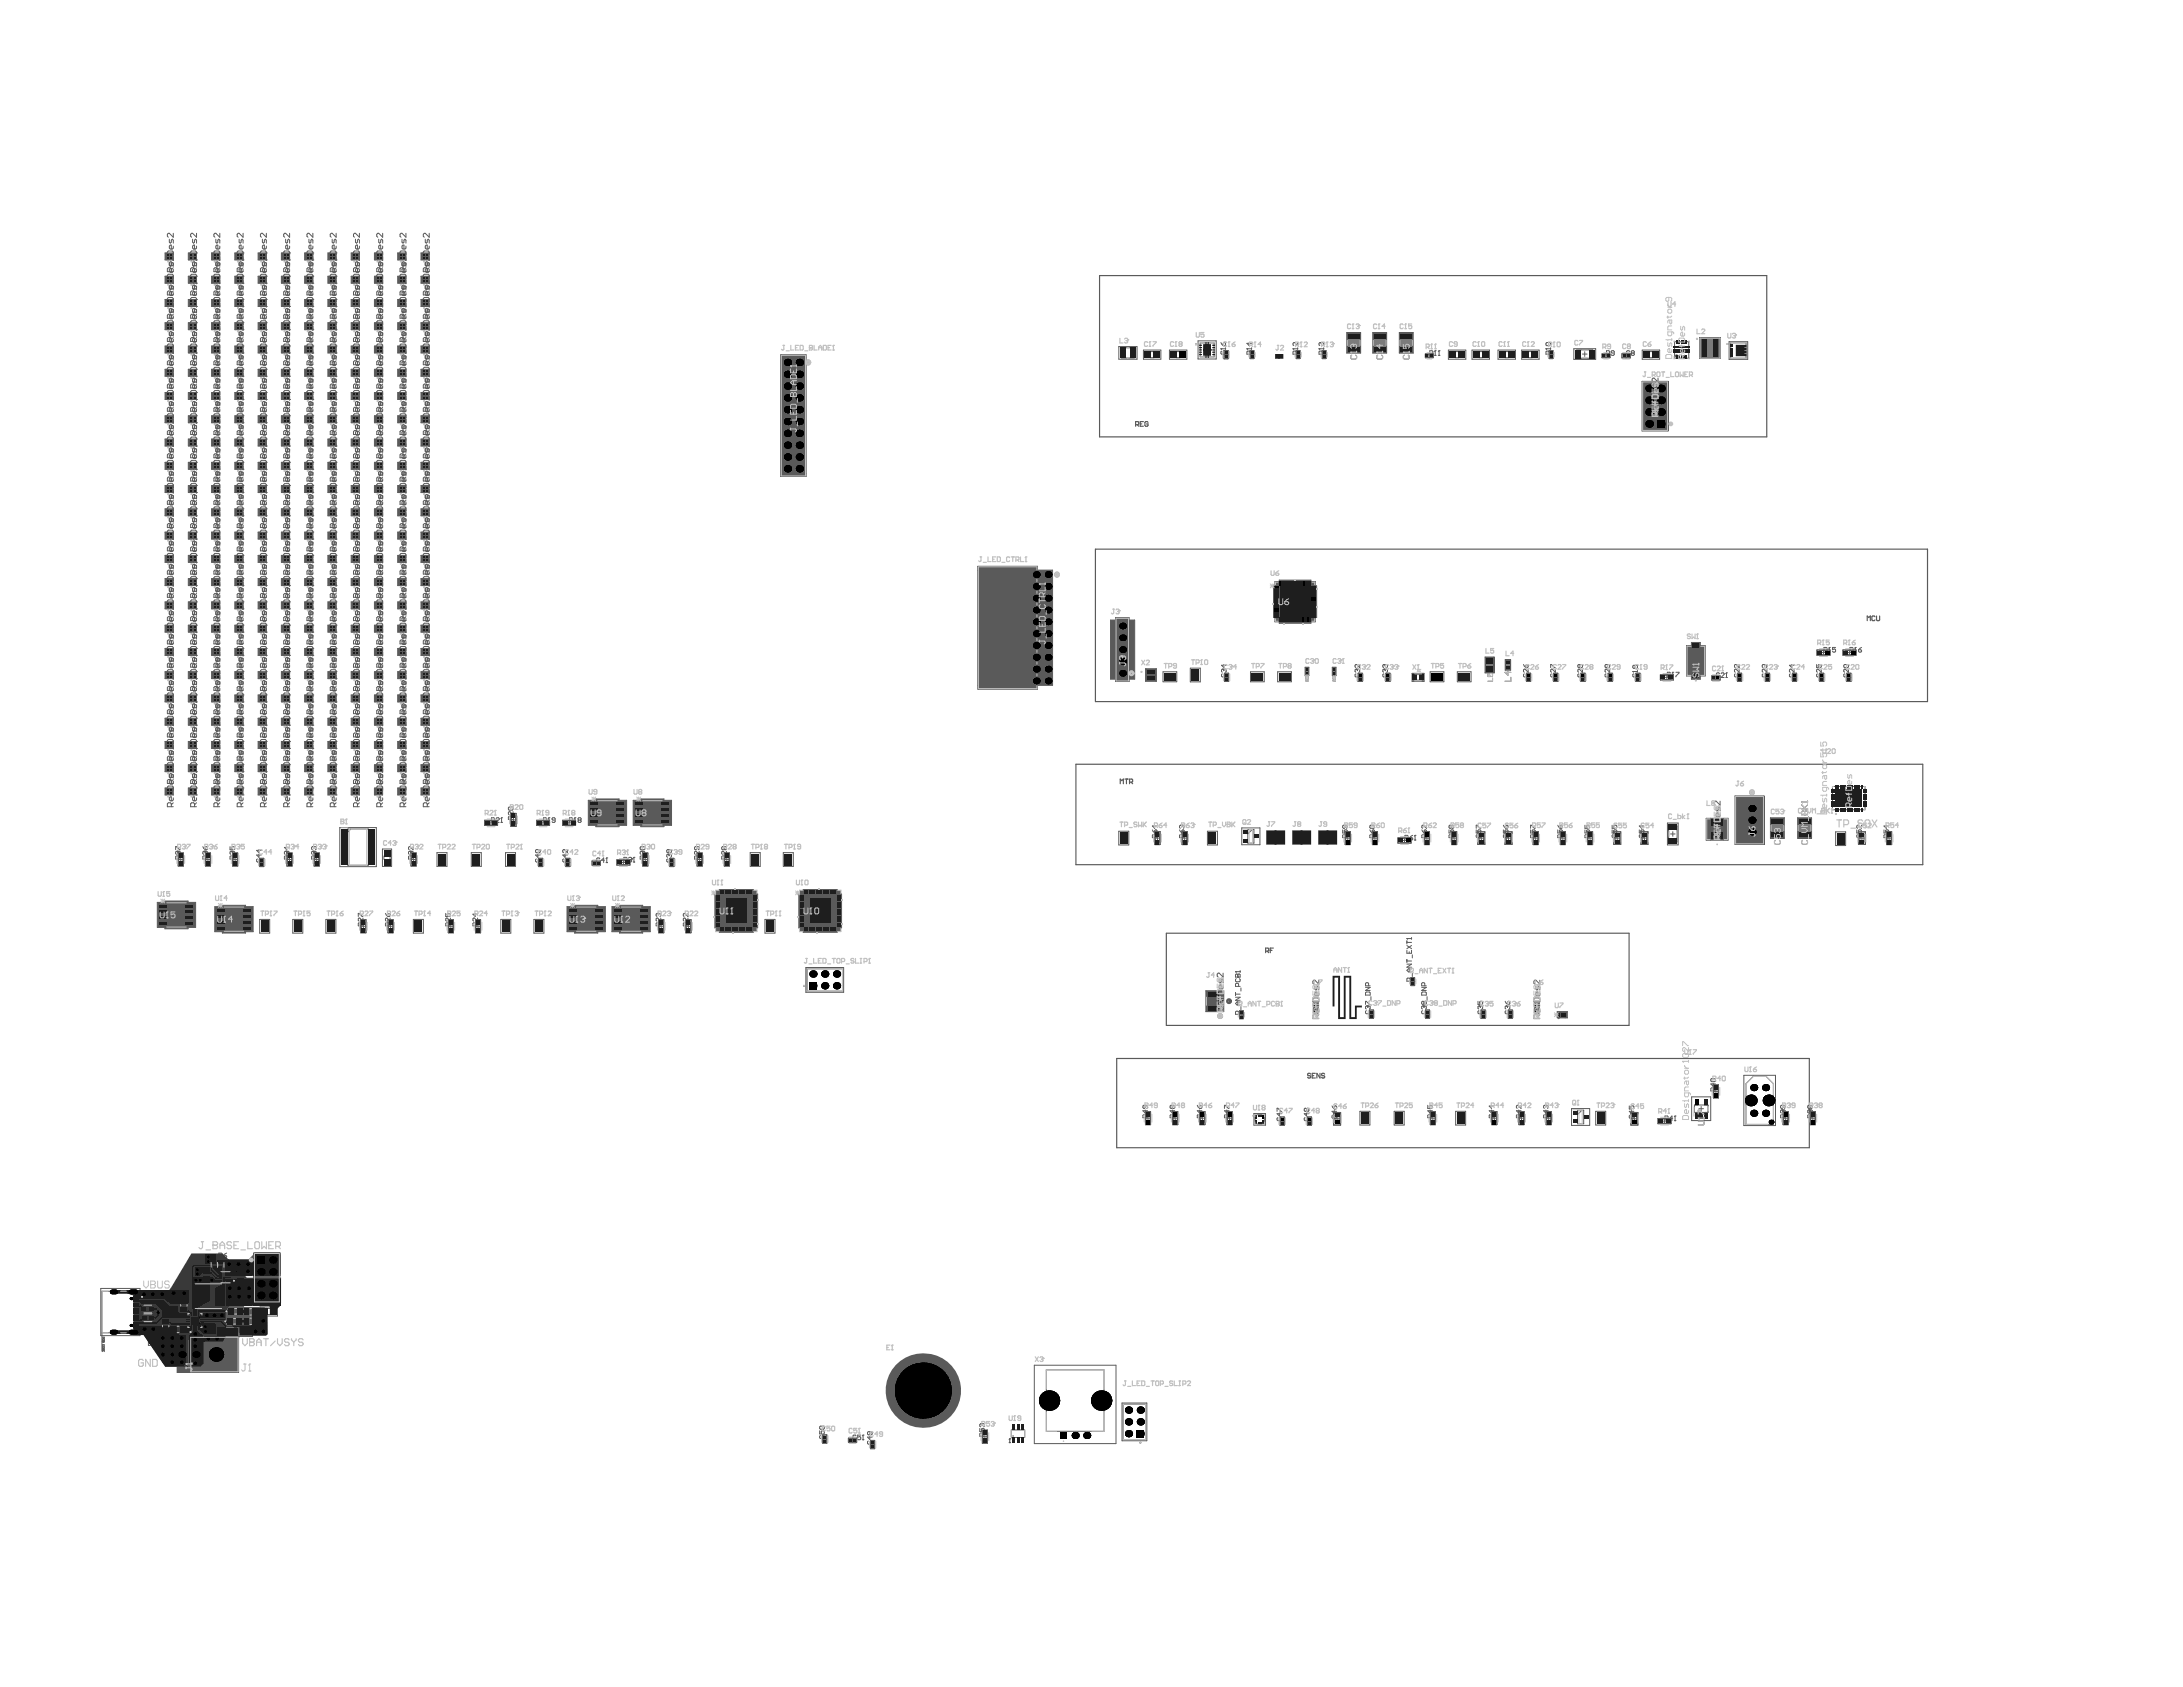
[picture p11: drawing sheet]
<svg xmlns="http://www.w3.org/2000/svg" width="279mm" height="216mm" viewBox="0 0 279 216" stroke-linecap="round" stroke-linejoin="round" font-family="sans-serif">
<path d="M43.5 105.9h4.7v5h-4.7zM158.9 106h2.4v2.1h-2.4zM201.1 141.9h2.4v2.1h-2.4zM132.4 174.7h10.4v10.1h-10.4z" fill="none" stroke="#5a5a5a" stroke-width=".13"/>
<path d="M217.5 43.2h2.8v2.8h-2.8z" fill="#5a5a5a"/>
<g fill="none" stroke="#5a5a5a" stroke-width=".13">
<path d="M156.6 45.4h.6M156.9 45.1v.6M159.9 45.4h.6M160.2 45.1v.6M165.8 45.4h.6M166.1 45.1v.6M169.2 45.4h.6M169.5 45.1v.6M182.6 45.5h.6M182.9 45.2v.6M198.2 45.4h.6M198.5 45.1v.6"/>
<path d="M205.3 45.5h.6M205.6 45.2v.6M207.8 45.5h.6M208.1 45.2v.6M156.7 86.7h.6M157 86.4v.6M173.8 86.7h.6M174.1 86.4v.6M177.3 86.7h.6M177.6 86.4v.6M195.3 86.7h.6M195.6 86.4v.6"/>
<path d="M198.8 86.7h.6M199.1 86.4v.6M202.3 86.7h.6M202.6 86.4v.6M205.8 86.7h.6M206.1 86.4v.6M209.3 86.7h.6M209.6 86.4v.6M213 86.7h.6M213.3 86.4v.6M219.3 86.8h.6M219.6 86.5v.6"/>
<path d="M222.3 86.7h.6M222.6 86.4v.6M225.9 86.7h.6M226.2 86.4v.6M229.4 86.7h.6M229.7 86.4v.6M232.9 86.7h.6M233.1 83.5h.6M233.2 86.4v.6M233.4 83.2v.6M236.3 86.7h.6M236.4 83.5h.6"/>
<path d="M236.6 86.4v.6M236.7 83.2v.6M22.8 110h.6M23.1 109.7v.6M26.3 110h.6M26.6 109.7v.6M29.8 110h.6M30.1 109.7v.6M33.2 110.4h.6M33.5 110.1v.6M36.8 110h.6M37.1 109.7v.6"/>
<path d="M40.2 110h.6M40.5 109.7v.6M46.2 118.5h.6M46.5 118.2v.6M49.7 118.5h.6M50 118.2v.6M52.6 110h.6M52.9 109.7v.6M57.4 118.5h.6M57.7 118.2v.6M60.9 118.5h.6M61.2 118.2v.6"/>
<path d="M62.5 105.3h.6M62.8 105v.6M65.4 104.9h.6M65.7 104.6v.6M68.9 110.4h.6M69.2 110.1v.6M69.2 105.3h.6M69.5 105v.6M72.4 110.4h.6M72.5 105.3h.6M72.7 110.1v.6M72.8 105v.6"/>
<path d="M76 110.5h.6M76.3 110.2v.6M79.5 110.4h.6M79.8 110.1v.6M82.3 110h.6M82.6 109.7v.6M84.3 118.5h.6M84.6 118.2v.6M85.7 110.4h.6M86 110.1v.6M87.8 118.5h.6M88.1 118.2v.6"/>
<path d="M89.2 110h.6M89.5 109.7v.6M92.7 110h.6M93 109.7v.6M147.8 107.3h.6M148.1 107v.6M151.3 107.3h.6M151.6 107v.6M172.2 107.3h.6M172.5 107v.6M175.7 107.3h.6M176 107v.6"/>
<path d="M179.5 107.6h.6M179.8 107.3v.6M182.3 107.3h.6M182.6 107v.6M185.8 107.3h.6M186.1 107v.6M189.3 107.3h.6M189.6 107v.6M192.8 107.3h.6M193.1 107v.6M196.3 107.3h.6M196.6 107v.6"/>
<path d="M199.7 107.3h.6M200 107v.6M203.2 107.3h.6M203.5 107v.6M206.7 107.3h.6M207 107v.6M210.2 107.3h.6M210.5 107v.6M238 107.3h.6M238.3 107v.6M241.5 107.3h.6M241.8 107v.6"/>
<path d="M158.6 129.9h.6M158.9 129.6v.6M175.2 129.8h.6M175.5 129.5v.6M180.5 125.6h.6M180.8 125.3v.6M182.4 129.8h.6M182.7 129.5v.6M189.5 129.8h.6M189.8 129.5v.6M193 129.8h.6M193.3 129.5v.6"/>
<path d="M219.3 139.7h.6M219.6 139.4v.6M146.6 143.1h.6M146.9 142.8v.6M150.1 143.1h.6M150.4 142.8v.6M153.6 143.1h.6M153.9 142.8v.6M157.1 143.1h.6M157.4 142.8v.6M163.8 143.5h.6M164.1 143.2v.6"/>
<path d="M167.3 143.5h.6M167.6 143.2v.6M170.8 143.2h.6M171.1 142.9v.6M183.1 143.1h.6M183.4 142.8v.6M191 143.1h.6M191.3 142.8v.6M194.4 143.1h.6M194.7 142.8v.6M197.9 143.1h.6M198.2 142.8v.6"/>
<path d="M208.9 143.2h.6M209.2 142.9v.6M212.7 143.5h.6M213 143.2v.6M228.2 143.1h.6M228.5 142.8v.6M231.7 143.1h.6M232 142.8v.6M18.6 167.5h.6M18.6 168.6h.6M18.9 167.2v.6M18.9 168.3v.6"/>
<path d="M27.1 161.9h.6M27.4 161.6v.6M28 161.9h.6M28.3 161.6v.6M105.3 184.2h.6M105.6 183.9v.6M108.8 184.3h.6M109.1 184v.6M111.4 184.9h.6M111.7 184.6v.6M125.8 183.9h.6M126.1 183.6v.6"/>
</g>
<g fill="#5a5a5a">
<path d="M32.5 160.3h3.3v6.4h-3.3z"/>
<path d="M22.7 171.1h7.8v4.5h-7.8z"/>
<path d="M154.3 126.8h2.3v2.7h-2.3z"/>
<path d="M81 102.4h1v-.2h3v.2h.9v3.2h-.9v.2h-3v-.2h-1z"/>
<path d="M75.3 102.4h1v-.2h2.9v.2h1v3.2h-1v.2h-2.9v-.2h-1z"/>
<path d="M78.3 116h1v-.1h3v.1h.9v3.2h-.9v.2h-3v-.2h-1z"/>
<path d="M72.6 116h.9v-.1h3v.1h1v3.2h-1v.2h-3v-.2h-.9z"/>
<path d="M27.5 116h1v-.1h2.9v.1h1v3.2h-1v.2h-2.9v-.2h-1z"/>
<path d="M20.1 115.5h1v-.2h3v.2h.9v3.2h-.9v.2h-3v-.2h-1z"/>
<path d="M125.2 72.5h7.6v.5h1.9v14.7h-1.9v.5h-7.6z"/>
<path d="M50.9 100.8h1v.9h-1z"/>
<path d="M50.9 74.1h1v.8h-1z"/>
<path d="M50.9 47.3h1v.9h-1z"/>
<path d="M53.9 100.8h1v.9h-1z"/>
<path d="M53.9 74.1h1v.8h-1z"/>
<path d="M53.9 47.3h1v.9h-1z"/>
<path d="M44.9 100.8h1.1v.9h-1.1z"/>
<path d="M44.9 74.1h1.1v.8h-1.1z"/>
<path d="M44.9 47.3h1.1v.9h-1.1z"/>
<path d="M47.9 100.8h1.1v.9h-1.1z"/>
<path d="M47.9 74.1h1.1v.8h-1.1z"/>
<path d="M47.9 47.3h1.1v.9h-1.1z"/>
<path d="M50.9 97.9h1v.9h-1z"/>
<path d="M50.9 71.1h1v.9h-1z"/>
<path d="M50.9 44.3h1v.9h-1z"/>
<path d="M53.9 97.9h1v.9h-1z"/>
<path d="M53.9 71.1h1v.9h-1z"/>
<path d="M53.9 44.3h1v.9h-1z"/>
<path d="M44.9 97.9h1.1v.9h-1.1z"/>
<path d="M44.9 71.1h1.1v.9h-1.1z"/>
<path d="M44.9 44.3h1.1v.9h-1.1z"/>
<path d="M47.9 97.9h1.1v.9h-1.1z"/>
<path d="M47.9 71.1h1.1v.9h-1.1z"/>
<path d="M47.9 44.3h1.1v.9h-1.1z"/>
<path d="M50.9 94.9h1v.9h-1z"/>
<path d="M50.9 68.1h1v.9h-1z"/>
<path d="M50.9 41.3h1v.9h-1z"/>
<path d="M53.9 94.9h1v.9h-1z"/>
<path d="M53.9 68.1h1v.9h-1z"/>
<path d="M53.9 41.3h1v.9h-1z"/>
<path d="M44.9 94.9h1.1v.9h-1.1z"/>
<path d="M44.9 68.1h1.1v.9h-1.1z"/>
<path d="M44.9 41.3h1.1v.9h-1.1z"/>
<path d="M47.9 94.9h1.1v.9h-1.1z"/>
<path d="M47.9 68.1h1.1v.9h-1.1z"/>
<path d="M47.9 41.3h1.1v.9h-1.1z"/>
<path d="M50.9 65.1h1v.9h-1z"/>
<path d="M50.9 38.3h1v.9h-1z"/>
<path d="M53.9 65.1h1v.9h-1z"/>
<path d="M53.9 38.3h1v.9h-1z"/>
<path d="M50.9 91.9h1v.9h-1z"/>
<path d="M53.9 91.9h1v.9h-1z"/>
<path d="M44.9 65.1h1.1v.9h-1.1z"/>
<path d="M44.9 38.3h1.1v.9h-1.1z"/>
<path d="M47.9 65.1h1.1v.9h-1.1z"/>
<path d="M47.9 38.3h1.1v.9h-1.1z"/>
<path d="M44.9 91.9h1.1v.9h-1.1z"/>
<path d="M47.9 91.9h1.1v.9h-1.1z"/>
<path d="M50.9 88.9h1v.9h-1z"/>
<path d="M50.9 62.1h1v.9h-1z"/>
<path d="M50.9 35.3h1v.9h-1z"/>
<path d="M53.9 88.9h1v.9h-1z"/>
<path d="M53.9 62.1h1v.9h-1z"/>
<path d="M53.9 35.3h1v.9h-1z"/>
<path d="M44.9 88.9h1.1v.9h-1.1z"/>
<path d="M44.9 62.1h1.1v.9h-1.1z"/>
<path d="M44.9 35.3h1.1v.9h-1.1z"/>
<path d="M47.9 88.9h1.1v.9h-1.1z"/>
<path d="M47.9 62.1h1.1v.9h-1.1z"/>
<path d="M47.9 35.3h1.1v.9h-1.1z"/>
<path d="M50.9 86h1v.9h-1z"/>
<path d="M50.9 59.2h1v.9h-1z"/>
<path d="M50.9 32.4h1v.9h-1z"/>
<path d="M53.9 86h1v.9h-1z"/>
<path d="M53.9 59.2h1v.9h-1z"/>
<path d="M53.9 32.4h1v.9h-1z"/>
<path d="M44.9 86h1.1v.9h-1.1z"/>
<path d="M44.9 59.2h1.1v.9h-1.1z"/>
<path d="M44.9 32.4h1.1v.9h-1.1z"/>
<path d="M47.9 86h1.1v.9h-1.1z"/>
<path d="M47.9 59.2h1.1v.9h-1.1z"/>
<path d="M47.9 32.4h1.1v.9h-1.1z"/>
<path d="M50.9 83h1v.9h-1z"/>
<path d="M50.9 56.2h1v.9h-1z"/>
<path d="M53.9 83h1v.9h-1z"/>
<path d="M53.9 56.2h1v.9h-1z"/>
<path d="M44.9 83h1.1v.9h-1.1z"/>
<path d="M44.9 56.2h1.1v.9h-1.1z"/>
<path d="M47.9 83h1.1v.9h-1.1z"/>
<path d="M47.9 56.2h1.1v.9h-1.1z"/>
<path d="M50.9 80h1v.9h-1z"/>
<path d="M50.9 53.2h1v.9h-1z"/>
<path d="M53.9 80h1v.9h-1z"/>
<path d="M53.9 53.2h1v.9h-1z"/>
<path d="M44.9 80h1.1v.9h-1.1z"/>
<path d="M44.9 53.2h1.1v.9h-1.1z"/>
<path d="M47.9 80h1.1v.9h-1.1z"/>
<path d="M47.9 53.2h1.1v.9h-1.1z"/>
<path d="M50.9 77h1v.9h-1z"/>
<path d="M50.9 50.2h1v.9h-1z"/>
<path d="M53.9 77h1v.9h-1z"/>
<path d="M53.9 50.2h1v.9h-1z"/>
<path d="M44.9 77h1.1v.9h-1.1z"/>
<path d="M44.9 50.2h1.1v.9h-1.1z"/>
<path d="M47.9 77h1.1v.9h-1.1z"/>
<path d="M47.9 50.2h1.1v.9h-1.1z"/>
<path d="M39 100.8h1v.9h-1z"/>
<path d="M39 74.1h1v.8h-1z"/>
<path d="M39 47.3h1v.9h-1z"/>
<path d="M42 100.8h1v.9h-1z"/>
<path d="M42 74.1h1v.8h-1z"/>
<path d="M42 47.3h1v.9h-1z"/>
<path d="M33 100.8h1.1v.9h-1.1z"/>
<path d="M33 74.1h1.1v.8h-1.1z"/>
<path d="M33 47.3h1.1v.9h-1.1z"/>
<path d="M36 100.8h1.1v.9h-1.1z"/>
<path d="M36 74.1h1.1v.8h-1.1z"/>
<path d="M36 47.3h1.1v.9h-1.1z"/>
<path d="M39 97.9h1v.9h-1z"/>
<path d="M39 71.1h1v.9h-1z"/>
<path d="M39 44.3h1v.9h-1z"/>
<path d="M42 97.9h1v.9h-1z"/>
<path d="M42 71.1h1v.9h-1z"/>
<path d="M42 44.3h1v.9h-1z"/>
<path d="M33 97.9h1.1v.9h-1.1z"/>
<path d="M33 71.1h1.1v.9h-1.1z"/>
<path d="M33 44.3h1.1v.9h-1.1z"/>
<path d="M36 97.9h1.1v.9h-1.1z"/>
<path d="M36 71.1h1.1v.9h-1.1z"/>
<path d="M36 44.3h1.1v.9h-1.1z"/>
<path d="M39 94.9h1v.9h-1z"/>
<path d="M39 68.1h1v.9h-1z"/>
<path d="M39 41.3h1v.9h-1z"/>
<path d="M42 94.9h1v.9h-1z"/>
<path d="M42 68.1h1v.9h-1z"/>
<path d="M42 41.3h1v.9h-1z"/>
<path d="M33 94.9h1.1v.9h-1.1z"/>
<path d="M33 68.1h1.1v.9h-1.1z"/>
<path d="M33 41.3h1.1v.9h-1.1z"/>
<path d="M36 94.9h1.1v.9h-1.1z"/>
<path d="M36 68.1h1.1v.9h-1.1z"/>
<path d="M36 41.3h1.1v.9h-1.1z"/>
<path d="M39 65.1h1v.9h-1z"/>
<path d="M39 38.3h1v.9h-1z"/>
<path d="M42 65.1h1v.9h-1z"/>
<path d="M42 38.3h1v.9h-1z"/>
<path d="M39 91.9h1v.9h-1z"/>
<path d="M42 91.9h1v.9h-1z"/>
<path d="M33 65.1h1.1v.9h-1.1z"/>
<path d="M33 38.3h1.1v.9h-1.1z"/>
<path d="M36 65.1h1.1v.9h-1.1z"/>
<path d="M36 38.3h1.1v.9h-1.1z"/>
<path d="M33 91.9h1.1v.9h-1.1z"/>
<path d="M36 91.9h1.1v.9h-1.1z"/>
<path d="M39 88.9h1v.9h-1z"/>
<path d="M39 62.1h1v.9h-1z"/>
<path d="M39 35.3h1v.9h-1z"/>
<path d="M42 88.9h1v.9h-1z"/>
<path d="M42 62.1h1v.9h-1z"/>
<path d="M42 35.3h1v.9h-1z"/>
<path d="M33 88.9h1.1v.9h-1.1z"/>
<path d="M33 62.1h1.1v.9h-1.1z"/>
<path d="M33 35.3h1.1v.9h-1.1z"/>
<path d="M36 88.9h1.1v.9h-1.1z"/>
<path d="M36 62.1h1.1v.9h-1.1z"/>
<path d="M36 35.3h1.1v.9h-1.1z"/>
<path d="M39 86h1v.9h-1z"/>
<path d="M39 59.2h1v.9h-1z"/>
<path d="M39 32.4h1v.9h-1z"/>
<path d="M42 86h1v.9h-1z"/>
<path d="M42 59.2h1v.9h-1z"/>
<path d="M42 32.4h1v.9h-1z"/>
<path d="M33 86h1.1v.9h-1.1z"/>
<path d="M33 59.2h1.1v.9h-1.1z"/>
<path d="M33 32.4h1.1v.9h-1.1z"/>
<path d="M36 86h1.1v.9h-1.1z"/>
<path d="M36 59.2h1.1v.9h-1.1z"/>
<path d="M36 32.4h1.1v.9h-1.1z"/>
<path d="M39 83h1v.9h-1z"/>
<path d="M39 56.2h1v.9h-1z"/>
<path d="M42 83h1v.9h-1z"/>
<path d="M42 56.2h1v.9h-1z"/>
<path d="M33 83h1.1v.9h-1.1z"/>
<path d="M33 56.2h1.1v.9h-1.1z"/>
<path d="M36 83h1.1v.9h-1.1z"/>
<path d="M36 56.2h1.1v.9h-1.1z"/>
<path d="M39 80h1v.9h-1z"/>
<path d="M39 53.2h1v.9h-1z"/>
<path d="M42 80h1v.9h-1z"/>
<path d="M42 53.2h1v.9h-1z"/>
<path d="M33 80h1.1v.9h-1.1z"/>
<path d="M33 53.2h1.1v.9h-1.1z"/>
<path d="M36 80h1.1v.9h-1.1z"/>
<path d="M36 53.2h1.1v.9h-1.1z"/>
<path d="M39 77h1v.9h-1z"/>
<path d="M39 50.2h1v.9h-1z"/>
<path d="M42 77h1v.9h-1z"/>
<path d="M42 50.2h1v.9h-1z"/>
<path d="M33 77h1.1v.9h-1.1z"/>
<path d="M33 50.2h1.1v.9h-1.1z"/>
<path d="M36 77h1.1v.9h-1.1z"/>
<path d="M36 50.2h1.1v.9h-1.1z"/>
<path d="M27.1 100.8h1v.9h-1z"/>
<path d="M27.1 74.1h1v.8h-1z"/>
<path d="M27.1 47.3h1v.9h-1z"/>
<path d="M30.1 100.8h1v.9h-1z"/>
<path d="M30.1 74.1h1v.8h-1z"/>
<path d="M30.1 47.3h1v.9h-1z"/>
<path d="M21.1 100.8h1.1v.9h-1.1z"/>
<path d="M21.1 74.1h1.1v.8h-1.1z"/>
<path d="M21.1 47.3h1.1v.9h-1.1z"/>
<path d="M24.1 100.8h1v.9h-1z"/>
<path d="M24.1 74.1h1v.8h-1z"/>
<path d="M24.1 47.3h1v.9h-1z"/>
<path d="M27.1 97.9h1v.9h-1z"/>
<path d="M27.1 71.1h1v.9h-1z"/>
<path d="M27.1 44.3h1v.9h-1z"/>
<path d="M30.1 97.9h1v.9h-1z"/>
<path d="M30.1 71.1h1v.9h-1z"/>
<path d="M30.1 44.3h1v.9h-1z"/>
<path d="M21.1 97.9h1.1v.9h-1.1z"/>
<path d="M21.1 71.1h1.1v.9h-1.1z"/>
<path d="M21.1 44.3h1.1v.9h-1.1z"/>
<path d="M24.1 97.9h1v.9h-1z"/>
<path d="M24.1 71.1h1v.9h-1z"/>
<path d="M24.1 44.3h1v.9h-1z"/>
<path d="M27.1 94.9h1v.9h-1z"/>
<path d="M27.1 68.1h1v.9h-1z"/>
<path d="M27.1 41.3h1v.9h-1z"/>
<path d="M30.1 94.9h1v.9h-1z"/>
<path d="M30.1 68.1h1v.9h-1z"/>
<path d="M30.1 41.3h1v.9h-1z"/>
<path d="M21.1 94.9h1.1v.9h-1.1z"/>
<path d="M21.1 68.1h1.1v.9h-1.1z"/>
<path d="M21.1 41.3h1.1v.9h-1.1z"/>
<path d="M24.1 94.9h1v.9h-1z"/>
<path d="M24.1 68.1h1v.9h-1z"/>
<path d="M24.1 41.3h1v.9h-1z"/>
<path d="M27.1 65.1h1v.9h-1z"/>
<path d="M27.1 38.3h1v.9h-1z"/>
<path d="M30.1 65.1h1v.9h-1z"/>
<path d="M30.1 38.3h1v.9h-1z"/>
<path d="M21.1 65.1h1.1v.9h-1.1z"/>
<path d="M21.1 38.3h1.1v.9h-1.1z"/>
<path d="M24.1 65.1h1v.9h-1z"/>
<path d="M24.1 38.3h1v.9h-1z"/>
<path d="M27.1 91.9h1v.9h-1z"/>
<path d="M30.1 91.9h1v.9h-1z"/>
<path d="M21.1 91.9h1.1v.9h-1.1z"/>
<path d="M24.1 91.9h1v.9h-1z"/>
<path d="M27.1 88.9h1v.9h-1z"/>
<path d="M27.1 62.1h1v.9h-1z"/>
<path d="M27.1 35.3h1v.9h-1z"/>
<path d="M30.1 88.9h1v.9h-1z"/>
<path d="M30.1 62.1h1v.9h-1z"/>
<path d="M30.1 35.3h1v.9h-1z"/>
<path d="M21.1 88.9h1.1v.9h-1.1z"/>
<path d="M21.1 62.1h1.1v.9h-1.1z"/>
<path d="M21.1 35.3h1.1v.9h-1.1z"/>
<path d="M24.1 88.9h1v.9h-1z"/>
<path d="M24.1 62.1h1v.9h-1z"/>
<path d="M24.1 35.3h1v.9h-1z"/>
<path d="M27.1 86h1v.9h-1z"/>
<path d="M27.1 59.2h1v.9h-1z"/>
<path d="M27.1 32.4h1v.9h-1z"/>
<path d="M30.1 86h1v.9h-1z"/>
<path d="M30.1 59.2h1v.9h-1z"/>
<path d="M30.1 32.4h1v.9h-1z"/>
<path d="M21.1 86h1.1v.9h-1.1z"/>
<path d="M21.1 59.2h1.1v.9h-1.1z"/>
<path d="M21.1 32.4h1.1v.9h-1.1z"/>
<path d="M24.1 86h1v.9h-1z"/>
<path d="M24.1 59.2h1v.9h-1z"/>
<path d="M24.1 32.4h1v.9h-1z"/>
<path d="M27.1 83h1v.9h-1z"/>
<path d="M27.1 56.2h1v.9h-1z"/>
<path d="M30.1 83h1v.9h-1z"/>
<path d="M30.1 56.2h1v.9h-1z"/>
<path d="M21.1 83h1.1v.9h-1.1z"/>
<path d="M21.1 56.2h1.1v.9h-1.1z"/>
<path d="M24.1 83h1v.9h-1z"/>
<path d="M24.1 56.2h1v.9h-1z"/>
<path d="M27.1 80h1v.9h-1z"/>
<path d="M27.1 53.2h1v.9h-1z"/>
<path d="M30.1 80h1v.9h-1z"/>
<path d="M30.1 53.2h1v.9h-1z"/>
<path d="M21.1 80h1.1v.9h-1.1z"/>
<path d="M21.1 53.2h1.1v.9h-1.1z"/>
<path d="M24.1 80h1v.9h-1z"/>
<path d="M24.1 53.2h1v.9h-1z"/>
<path d="M27.1 77h1v.9h-1z"/>
<path d="M27.1 50.2h1v.9h-1z"/>
<path d="M30.1 77h1v.9h-1z"/>
<path d="M30.1 50.2h1v.9h-1z"/>
<path d="M21.1 77h1.1v.9h-1.1z"/>
<path d="M21.1 50.2h1.1v.9h-1.1z"/>
<path d="M24.1 77h1v.9h-1z"/>
<path d="M24.1 50.2h1v.9h-1z"/>
<path d="M99.9 45.4h3.3v15.6h-3.3z"/>
<path d="M210.2 48.8h3.3v6.4h-3.3z"/>
<path d="M218.4 104.7h2.8v2.8h-2.8z"/>
<path d="M102.4 114h.4v-.2h4.4v.2h.4v.4h.1v4.4h-.1v.4h-.4v.1h-4.4v-.1h-.4v-.4h-.2v-4.4h.2z"/>
<path d="M91.7 114h.4v-.2h4.3v.2h.4v.4h.2v4.4h-.2v.4h-.4v.1h-4.3v-.1h-.4v-.4h-.2v-4.4h.2z"/>
<path d="M222.1 101.9h3.7v6.2h-3.7z"/>
<path d="M215.9 82.6h.6v-.4h1.1v.4h.6v3.9h-.6v.4h-1.1v-.4h-.6z"/>
<path d="M142.1 79.4h.7v-.3h1.7v.3h.7v7.5h-.7v.3h-1.7v-.3h-.7z"/>
<path d="M192.6 84.4h.7v1.4h-.7z"/>
<path d="M163.2 74.4h.5v-.2h4.1v.2h.5v.6h.2v4h-.2v.6h-.5v.2h-4.1v-.2h-.5v-.6h-.2v-4h.2z"/>
<path d="M196.4 128.4h.6v1.3h-.6z"/>
<path d="M168.1 128.4h.6v1.3h-.6z"/>
<path d="M199.3 129.5h1.3v.8h-1.3z"/>
<path d="M146.6 85.6h1.4v1.6h-1.4z"/>
<path d="M167 85.4h.5v1.1h-.5z"/>
<path d="M170.5 85.4h.5v1.1h-.5z"/>
<path d="M172.4 42.6h1.7v2.6h-1.7z"/>
<path d="M175.7 42.6h1.8v2.6h-1.8z"/>
<path d="M179.1 42.6h1.8v2.6h-1.8z"/>
<path d="M226.6 104.7h1.8v2.6h-1.8z"/>
<path d="M230.1 104.7h1.8v2.6h-1.8z"/>
<path d="M190.1 84.1h1.1v2h-1.1z"/>
</g>
<g fill="none" stroke="#5a5a5a" stroke-width=".13">
<path d="M21.1 32.4h1.1v.9h-1.1zM21.1 35.3h1.1v.9h-1.1zM21.1 38.3h1.1v.9h-1.1zM25.1 39.2h.1M25.1 38.3h.1M25.1 36.2h.1M25.1 35.3h.1M25.1 33.3h.1M25.1 32.4h.1M25.1 38.3h-1v.9h1M25.1 35.3h-1v.9h1M25.1 32.4h-1v.9h1"/>
<path d="M25.1 32.4v.9M25.1 35.3v.9M25.1 38.3v.9M27.1 38.3h1v.9h-1zM27.1 35.3h1v.9h-1zM27.1 32.4h1v.9h-1zM31.1 39.2h.1M31.1 38.3h.1M31.1 36.2h.1M31.1 35.3h.1M31.1 33.3h.1M31.1 32.4h.1"/>
<path d="M31.1 38.3h-1v.9h1M31.1 35.3h-1v.9h1M31.1 32.4h-1v.9h1M31.1 32.4v.9M31.1 35.3v.9M31.1 38.3v.9M34.1 39.2h.1M34.1 38.3h.1M34.1 36.2h.1M34.1 35.3h.1M34.1 33.3h.1M34.1 32.4h.1"/>
<path d="M34.1 38.3h-1.1v.9h1.1M34.1 35.3h-1.1v.9h1.1M34.1 32.4h-1.1v.9h1.1M34.1 32.4v.9M34.1 35.3v.9M34.1 38.3v.9M37.1 39.2h.1M37.1 38.3h.1M37.1 36.2h.1M37.1 35.3h.1M37.1 33.3h.1M37.1 32.4h.1"/>
<path d="M37.1 38.3h-1.1v.9h1.1M37.1 35.3h-1.1v.9h1.1M37.1 32.4h-1.1v.9h1.1M37.1 32.4v.9M37.1 35.3v.9M37.1 38.3v.9M40 39.2h.1M40 38.3h.1M40 36.2h.1M40 35.3h.1M40 33.3h.1M40 32.4h.1"/>
<path d="M40 38.3h-1v.9h1M40 35.3h-1v.9h1M40 32.4h-1v.9h1M40 32.4v.9M40 35.3v.9M40 38.3v.9M43 39.2h.1M43 38.3h.1M43 36.2h.1M43 35.3h.1M43 33.3h.1M43 32.4h.1"/>
<path d="M43 38.3h-1v.9h1M43 35.3h-1v.9h1M43 32.4h-1v.9h1M43 32.4v.9M43 35.3v.9M43 38.3v.9M44.9 32.4h1.1v.9h-1.1zM44.9 35.3h1.1v.9h-1.1zM44.9 38.3h1.1v.9h-1.1zM47.9 32.4h1.1v.9h-1.1zM47.9 35.3h1.1v.9h-1.1zM47.9 38.3h1.1v.9h-1.1z"/>
<path d="M50.9 32.4h1v.9h-1zM50.9 35.3h1v.9h-1zM50.9 38.3h1v.9h-1zM53.9 32.4h1v.9h-1zM53.9 35.3h1v.9h-1zM53.9 38.3h1v.9h-1zM21.1 41.3h1.1v.9h-1.1zM21.1 44.3h1.1v.9h-1.1zM21.1 47.3h1.1v.9h-1.1zM21.1 50.2h1.1v.9h-1.1zM21.1 53.2h1.1v.9h-1.1zM21.1 56.2h1.1v.9h-1.1z"/>
<path d="M21.1 59.2h1.1v.9h-1.1zM25.1 48.2h.1M25.1 47.3h.1M25.1 45.2h.1M25.1 44.3h.1M25.1 42.2h.1M25.1 41.3h.1M25.1 59.2h.1M25.1 57.1h.1M25.1 56.2h.1M25.1 54.1h.1M25.1 53.2h.1"/>
<path d="M25.1 51.1h.1M25.1 50.2h.1M25.1 47.3h-1v.9h1M25.1 44.3h-1v.9h1M25.1 41.3h-1v.9h1M25.1 59.2h-1v.9h1M25.1 56.2h-1v.9h1M25.1 53.2h-1v.9h1M25.1 50.2h-1v.9h1M25.1 41.3v.9M25.1 44.3v.9M25.1 47.3v.9"/>
<path d="M25.1 50.2v.9M25.1 53.2v.9M25.1 56.2v.9M25.1 59.2v.9M27.1 47.3h1v.9h-1zM27.1 44.3h1v.9h-1zM27.1 41.3h1v.9h-1zM27.1 59.2h1v.9h-1zM27.1 56.2h1v.9h-1zM27.1 53.2h1v.9h-1zM27.1 50.2h1v.9h-1zM31.1 48.2h.1"/>
<path d="M31.1 47.3h.1M31.1 45.2h.1M31.1 44.3h.1M31.1 42.2h.1M31.1 41.3h.1M31.1 59.2h.1M31.1 57.1h.1M31.1 56.2h.1M31.1 54.1h.1M31.1 53.2h.1M31.1 51.1h.1M31.1 50.2h.1"/>
<path d="M31.1 47.3h-1v.9h1M31.1 44.3h-1v.9h1M31.1 41.3h-1v.9h1M31.1 59.2h-1v.9h1M31.1 56.2h-1v.9h1M31.1 53.2h-1v.9h1M31.1 50.2h-1v.9h1M31.1 41.3v.9M31.1 44.3v.9M31.1 47.3v.9M31.1 50.2v.9M31.1 53.2v.9"/>
<path d="M31.1 56.2v.9M31.1 59.2v.9M34.1 48.2h.1M34.1 47.3h.1M34.1 45.2h.1M34.1 44.3h.1M34.1 42.2h.1M34.1 41.3h.1M34.1 59.2h.1M34.1 57.1h.1M34.1 56.2h.1M34.1 54.1h.1"/>
<path d="M34.1 53.2h.1M34.1 51.1h.1M34.1 50.2h.1M34.1 47.3h-1.1v.9h1.1M34.1 44.3h-1.1v.9h1.1M34.1 41.3h-1.1v.9h1.1M34.1 59.2h-1.1v.9h1.1M34.1 56.2h-1.1v.9h1.1M34.1 53.2h-1.1v.9h1.1M34.1 50.2h-1.1v.9h1.1M34.1 41.3v.9M34.1 44.3v.9"/>
<path d="M34.1 47.3v.9M34.1 50.2v.9M34.1 53.2v.9M34.1 56.2v.9M34.1 59.2v.9M37.1 48.2h.1M37.1 47.3h.1M37.1 45.2h.1M37.1 44.3h.1M37.1 42.2h.1M37.1 41.3h.1M37.1 59.2h.1"/>
<path d="M37.1 57.1h.1M37.1 56.2h.1M37.1 54.1h.1M37.1 53.2h.1M37.1 51.1h.1M37.1 50.2h.1M37.1 47.3h-1.1v.9h1.1M37.1 44.3h-1.1v.9h1.1M37.1 41.3h-1.1v.9h1.1M37.1 59.2h-1.1v.9h1.1M37.1 56.2h-1.1v.9h1.1M37.1 53.2h-1.1v.9h1.1"/>
<path d="M37.1 50.2h-1.1v.9h1.1M37.1 41.3v.9M37.1 44.3v.9M37.1 47.3v.9M37.1 50.2v.9M37.1 53.2v.9M37.1 56.2v.9M37.1 59.2v.9M40 48.2h.1M40 47.3h.1M40 45.2h.1M40 44.3h.1"/>
<path d="M40 42.2h.1M40 41.3h.1M40 59.2h.1M40 57.1h.1M40 56.2h.1M40 54.1h.1M40 53.2h.1M40 51.1h.1M40 50.2h.1M40 47.3h-1v.9h1M40 44.3h-1v.9h1M40 41.3h-1v.9h1"/>
<path d="M40 59.2h-1v.9h1M40 56.2h-1v.9h1M40 53.2h-1v.9h1M40 50.2h-1v.9h1M40 41.3v.9M40 44.3v.9M40 47.3v.9M40 50.2v.9M40 53.2v.9M40 56.2v.9M40 59.2v.9M43 48.2h.1"/>
<path d="M43 47.3h.1M43 45.2h.1M43 44.3h.1M43 42.2h.1M43 41.3h.1M43 59.2h.1M43 57.1h.1M43 56.2h.1M43 54.1h.1M43 53.2h.1M43 51.1h.1M43 50.2h.1"/>
<path d="M43 47.3h-1v.9h1M43 44.3h-1v.9h1M43 41.3h-1v.9h1M43 59.2h-1v.9h1M43 56.2h-1v.9h1M43 53.2h-1v.9h1M43 50.2h-1v.9h1M43 41.3v.9M43 44.3v.9M43 47.3v.9M43 50.2v.9M43 53.2v.9"/>
<path d="M43 56.2v.9M43 59.2v.9M44.9 47.3h1.1v.9h-1.1zM44.9 41.3h1.1v.9h-1.1zM44.9 44.3h1.1v.9h-1.1zM44.9 50.2h1.1v.9h-1.1zM44.9 53.2h1.1v.9h-1.1zM44.9 56.2h1.1v.9h-1.1zM44.9 59.2h1.1v.9h-1.1zM47.9 47.3h1.1v.9h-1.1zM47.9 41.3h1.1v.9h-1.1zM47.9 44.3h1.1v.9h-1.1z"/>
<path d="M47.9 50.2h1.1v.9h-1.1zM47.9 53.2h1.1v.9h-1.1zM47.9 56.2h1.1v.9h-1.1zM47.9 59.2h1.1v.9h-1.1zM50.9 41.3h1v.9h-1zM50.9 44.3h1v.9h-1zM50.9 47.3h1v.9h-1zM50.9 50.2h1v.9h-1zM50.9 53.2h1v.9h-1zM50.9 56.2h1v.9h-1zM50.9 59.2h1v.9h-1zM53.9 47.3h1v.9h-1z"/>
<path d="M53.9 41.3h1v.9h-1zM53.9 44.3h1v.9h-1zM53.9 50.2h1v.9h-1zM53.9 53.2h1v.9h-1zM53.9 56.2h1v.9h-1zM53.9 59.2h1v.9h-1zM99.9 45.4h3.3v15.6h-3.3zM143.2 44.4h2.3v1.6h-2.3zM146.3 44.8h2.3v1.2h-2.3zM149.7 44.8h2.2v1.2h-2.2zM153.3 43.6h2.4v2.3h-2.4zM172.4 42.6h1.7v2.6h-1.7z"/>
<path d="M175.7 42.6h1.8v2.6h-1.8zM179.1 42.6h1.8v2.6h-1.8zM185.4 44.8h2.2v1.2h-2.2zM188.4 44.8h2.2v1.2h-2.2zM191.7 44.8h2.3v1.2h-2.3zM194.8 44.8h2.2v1.2h-2.2zM201.4 44.6h2.8v1.4h-2.8zM202.5 45.3h.6M202.8 45v.6M210.2 48.8h3.3v6.4h-3.3zM210.2 44.8h2.2v1.2h-2.2zM221.3 43.7h2.4v2.3h-2.4z"/>
<path d="M21.1 62.1h1.1v.9h-1.1zM21.1 65.1h1.1v.9h-1.1zM21.1 68.1h1.1v.9h-1.1zM21.1 71.1h1.1v.9h-1.1zM21.1 74.1h1.1v.8h-1.1zM21.1 77h1.1v.9h-1.1zM25.1 74.9h.1M25.1 74.1h.1M25.1 72h.1M25.1 71.1h.1M25.1 69h.1M25.1 68.1h.1"/>
<path d="M25.1 66h.1M25.1 65.1h.1M25.1 63h.1M25.1 62.1h.1M25.1 60.1h.1M25.1 77.9h.1M25.1 77h.1M25.1 74.1h-1v.8h1M25.1 71.1h-1v.9h1M25.1 68.1h-1v.9h1M25.1 65.1h-1v.9h1M25.1 62.1h-1v.9h1"/>
<path d="M25.1 77h-1v.9h1M25.1 62.1v.9M25.1 65.1v.9M25.1 68.1v.9M25.1 71.1v.9M25.1 74.1v.8M25.1 77v.9M27.1 74.1h1v.8h-1zM27.1 71.1h1v.9h-1zM27.1 68.1h1v.9h-1zM27.1 65.1h1v.9h-1zM27.1 62.1h1v.9h-1z"/>
<path d="M27.1 77h1v.9h-1zM31.1 74.9h.1M31.1 74.1h.1M31.1 72h.1M31.1 71.1h.1M31.1 69h.1M31.1 68.1h.1M31.1 66h.1M31.1 65.1h.1M31.1 63h.1M31.1 62.1h.1M31.1 60.1h.1"/>
<path d="M31.1 77.9h.1M31.1 77h.1M31.1 74.1h-1v.8h1M31.1 71.1h-1v.9h1M31.1 68.1h-1v.9h1M31.1 65.1h-1v.9h1M31.1 62.1h-1v.9h1M31.1 77h-1v.9h1M31.1 62.1v.9M31.1 65.1v.9M31.1 68.1v.9M31.1 71.1v.9"/>
<path d="M31.1 74.1v.8M31.1 77v.9M34.1 74.9h.1M34.1 74.1h.1M34.1 72h.1M34.1 71.1h.1M34.1 69h.1M34.1 68.1h.1M34.1 66h.1M34.1 65.1h.1M34.1 63h.1M34.1 62.1h.1"/>
<path d="M34.1 60.1h.1M34.1 77.9h.1M34.1 77h.1M34.1 74.1h-1.1v.8h1.1M34.1 71.1h-1.1v.9h1.1M34.1 68.1h-1.1v.9h1.1M34.1 65.1h-1.1v.9h1.1M34.1 62.1h-1.1v.9h1.1M34.1 77h-1.1v.9h1.1M34.1 62.1v.9M34.1 65.1v.9M34.1 68.1v.9"/>
<path d="M34.1 71.1v.9M34.1 74.1v.8M34.1 77v.9M37.1 74.9h.1M37.1 74.1h.1M37.1 72h.1M37.1 71.1h.1M37.1 69h.1M37.1 68.1h.1M37.1 66h.1M37.1 65.1h.1M37.1 63h.1"/>
<path d="M37.1 62.1h.1M37.1 60.1h.1M37.1 77.9h.1M37.1 77h.1M37.1 74.1h-1.1v.8h1.1M37.1 71.1h-1.1v.9h1.1M37.1 68.1h-1.1v.9h1.1M37.1 65.1h-1.1v.9h1.1M37.1 62.1h-1.1v.9h1.1M37.1 77h-1.1v.9h1.1M37.1 62.1v.9M37.1 65.1v.9"/>
<path d="M37.1 68.1v.9M37.1 71.1v.9M37.1 74.1v.8M37.1 77v.9M40 74.9h.1M40 74.1h.1M40 72h.1M40 71.1h.1M40 69h.1M40 68.1h.1M40 66h.1M40 65.1h.1"/>
<path d="M40 63h.1M40 62.1h.1M40 60.1h.1M40 77.9h.1M40 77h.1M40 74.1h-1v.8h1M40 71.1h-1v.9h1M40 68.1h-1v.9h1M40 65.1h-1v.9h1M40 62.1h-1v.9h1M40 77h-1v.9h1M40 62.1v.9"/>
<path d="M40 65.1v.9M40 68.1v.9M40 71.1v.9M40 74.1v.8M40 77v.9M43 74.9h.1M43 74.1h.1M43 72h.1M43 71.1h.1M43 69h.1M43 68.1h.1M43 66h.1"/>
<path d="M43 65.1h.1M43 63h.1M43 62.1h.1M43 60.1h.1M43 77.9h.1M43 77h.1M43 74.1h-1v.8h1M43 71.1h-1v.9h1M43 68.1h-1v.9h1M43 65.1h-1v.9h1M43 62.1h-1v.9h1M43 77h-1v.9h1"/>
<path d="M43 62.1v.9M43 65.1v.9M43 68.1v.9M43 71.1v.9M43 74.1v.8M43 77v.9M44.9 74.1h1.1v.8h-1.1zM44.9 62.1h1.1v.9h-1.1zM44.9 65.1h1.1v.9h-1.1zM44.9 68.1h1.1v.9h-1.1zM44.9 71.1h1.1v.9h-1.1zM44.9 77h1.1v.9h-1.1z"/>
<path d="M47.9 74.1h1.1v.8h-1.1zM47.9 62.1h1.1v.9h-1.1zM47.9 65.1h1.1v.9h-1.1zM47.9 68.1h1.1v.9h-1.1zM47.9 71.1h1.1v.9h-1.1zM47.9 77h1.1v.9h-1.1zM50.9 62.1h1v.9h-1zM50.9 65.1h1v.9h-1zM50.9 68.1h1v.9h-1zM50.9 71.1h1v.9h-1zM50.9 74.1h1v.8h-1zM50.9 77h1v.9h-1z"/>
<path d="M53.9 74.1h1v.8h-1zM53.9 62.1h1v.9h-1zM53.9 65.1h1v.9h-1zM53.9 68.1h1v.9h-1zM53.9 71.1h1v.9h-1zM53.9 77h1v.9h-1zM125.2 72.5h7.6v.5h1.9v14.7h-1.9v.5h-7.6zM142.1 79.4h.7v-.3h1.7v.3h.7v7.5h-.7v.3h-1.7v-.3h-.7zM163.2 74.4h.5v-.2h4.1v.2h.5v.6h.2v4h-.2v.6h-.5v.2h-4.1v-.2h-.5v-.6h-.2v-4h.2zM21.1 80h1.1v.9h-1.1zM21.1 83h1.1v.9h-1.1zM21.1 86h1.1v.9h-1.1z"/>
<path d="M21.1 88.9h1.1v.9h-1.1zM21.1 91.9h1.1v.9h-1.1zM21.1 94.9h1.1v.9h-1.1zM21.1 97.9h1.1v.9h-1.1zM25.1 98.8h.1M25.1 97.9h.1M25.1 95.8h.1M25.1 94.9h.1M25.1 92.8h.1M25.1 91.9h.1M25.1 89.8h.1M25.1 88.9h.1"/>
<path d="M25.1 86.9h.1M25.1 86h.1M25.1 83.9h.1M25.1 83h.1M25.1 80.9h.1M25.1 80h.1M25.1 97.9h-1v.9h1M25.1 94.9h-1v.9h1M25.1 91.9h-1v.9h1M25.1 88.9h-1v.9h1M25.1 86h-1v.9h1M25.1 83h-1v.9h1"/>
<path d="M25.1 80h-1v.9h1M25.1 80v.9M25.1 83v.9M25.1 86v.9M25.1 88.9v.9M25.1 91.9v.9M25.1 94.9v.9M25.1 97.9v.9M27.1 97.9h1v.9h-1zM27.1 94.9h1v.9h-1zM27.1 91.9h1v.9h-1zM27.1 88.9h1v.9h-1z"/>
<path d="M27.1 86h1v.9h-1zM27.1 83h1v.9h-1zM27.1 80h1v.9h-1zM31.1 98.8h.1M31.1 97.9h.1M31.1 95.8h.1M31.1 94.9h.1M31.1 92.8h.1M31.1 91.9h.1M31.1 89.8h.1M31.1 88.9h.1M31.1 86.9h.1"/>
<path d="M31.1 86h.1M31.1 83.9h.1M31.1 83h.1M31.1 80.9h.1M31.1 80h.1M31.1 97.9h-1v.9h1M31.1 94.9h-1v.9h1M31.1 91.9h-1v.9h1M31.1 88.9h-1v.9h1M31.1 86h-1v.9h1M31.1 83h-1v.9h1M31.1 80h-1v.9h1"/>
<path d="M31.1 80v.9M31.1 83v.9M31.1 86v.9M31.1 88.9v.9M31.1 91.9v.9M31.1 94.9v.9M31.1 97.9v.9M34.1 98.8h.1M34.1 97.9h.1M34.1 95.8h.1M34.1 94.9h.1M34.1 92.8h.1"/>
<path d="M34.1 91.9h.1M34.1 89.8h.1M34.1 88.9h.1M34.1 86.9h.1M34.1 86h.1M34.1 83.9h.1M34.1 83h.1M34.1 80.9h.1M34.1 80h.1M34.1 97.9h-1.1v.9h1.1M34.1 94.9h-1.1v.9h1.1M34.1 91.9h-1.1v.9h1.1"/>
<path d="M34.1 88.9h-1.1v.9h1.1M34.1 86h-1.1v.9h1.1M34.1 83h-1.1v.9h1.1M34.1 80h-1.1v.9h1.1M34.1 80v.9M34.1 83v.9M34.1 86v.9M34.1 88.9v.9M34.1 91.9v.9M34.1 94.9v.9M34.1 97.9v.9M37.1 98.8h.1"/>
<path d="M37.1 97.9h.1M37.1 95.8h.1M37.1 94.9h.1M37.1 92.8h.1M37.1 91.9h.1M37.1 89.8h.1M37.1 88.9h.1M37.1 86.9h.1M37.1 86h.1M37.1 83.9h.1M37.1 83h.1M37.1 80.9h.1"/>
<path d="M37.1 80h.1M37.1 97.9h-1.1v.9h1.1M37.1 94.9h-1.1v.9h1.1M37.1 91.9h-1.1v.9h1.1M37.1 88.9h-1.1v.9h1.1M37.1 86h-1.1v.9h1.1M37.1 83h-1.1v.9h1.1M37.1 80h-1.1v.9h1.1M37.1 80v.9M37.1 83v.9M37.1 86v.9M37.1 88.9v.9"/>
<path d="M37.1 91.9v.9M37.1 94.9v.9M37.1 97.9v.9M40 98.8h.1M40 97.9h.1M40 95.8h.1M40 94.9h.1M40 92.8h.1M40 91.9h.1M40 89.8h.1M40 88.9h.1M40 86.9h.1"/>
<path d="M40 86h.1M40 83.9h.1M40 83h.1M40 80.9h.1M40 80h.1M40 97.9h-1v.9h1M40 94.9h-1v.9h1M40 91.9h-1v.9h1M40 88.9h-1v.9h1M40 86h-1v.9h1M40 83h-1v.9h1M40 80h-1v.9h1"/>
<path d="M40 80v.9M40 83v.9M40 86v.9M40 88.9v.9M40 91.9v.9M40 94.9v.9M40 97.9v.9M43 98.8h.1M43 97.9h.1M43 95.8h.1M43 94.9h.1M43 92.8h.1"/>
<path d="M43 91.9h.1M43 89.8h.1M43 88.9h.1M43 86.9h.1M43 86h.1M43 83.9h.1M43 83h.1M43 80.9h.1M43 80h.1M43 97.9h-1v.9h1M43 94.9h-1v.9h1M43 91.9h-1v.9h1"/>
<path d="M43 88.9h-1v.9h1M43 86h-1v.9h1M43 83h-1v.9h1M43 80h-1v.9h1M43 80v.9M43 83v.9M43 86v.9M43 88.9v.9M43 91.9v.9M43 94.9v.9M43 97.9v.9M44.9 80h1.1v.9h-1.1z"/>
<path d="M44.9 83h1.1v.9h-1.1zM44.9 86h1.1v.9h-1.1zM44.9 88.9h1.1v.9h-1.1zM44.9 91.9h1.1v.9h-1.1zM44.9 94.9h1.1v.9h-1.1zM44.9 97.9h1.1v.9h-1.1zM47.9 80h1.1v.9h-1.1zM47.9 83h1.1v.9h-1.1zM47.9 86h1.1v.9h-1.1zM47.9 88.9h1.1v.9h-1.1zM47.9 91.9h1.1v.9h-1.1zM47.9 94.9h1.1v.9h-1.1z"/>
<path d="M47.9 97.9h1.1v.9h-1.1zM50.9 80h1v.9h-1zM50.9 83h1v.9h-1zM50.9 86h1v.9h-1zM50.9 88.9h1v.9h-1zM50.9 91.9h1v.9h-1zM50.9 94.9h1v.9h-1zM50.9 97.9h1v.9h-1zM53.9 80h1v.9h-1zM53.9 83h1v.9h-1zM53.9 86h1v.9h-1zM53.9 88.9h1v.9h-1z"/>
<path d="M53.9 91.9h1v.9h-1zM53.9 94.9h1v.9h-1zM53.9 97.9h1v.9h-1zM146.6 85.6h1.4v1.6h-1.4zM148.9 86h1.7v1.3h-1.7zM152.3 85.5h1.3v1.8h-1.3zM160 86h1.8v1.3h-1.8zM163.5 86h1.8v1.3h-1.8zM167 85.4h.5v1.1h-.5zM170.5 85.4h.5v1.1h-.5zM183 86h1.8v1.3h-1.8zM186.5 86h1.8v1.3h-1.8z"/>
<path d="M190.1 84.1h1.1v2h-1.1zM192.6 84.4h.7v1.4h-.7zM215.9 82.6h.6v-.4h1.1v.4h.6v3.9h-.6v.4h-1.1v-.4h-.6zM20.1 115.5h1v-.2h3v.2h.9v3.2h-.9v.2h-3v-.2h-1zM21.1 100.8h1.1v.9h-1.1zM25.1 101.7h.1M25.1 100.8h.1M25.1 100.8h-1v.9h1M25.1 100.8v.9M27.1 100.8h1v.9h-1zM27.5 116h1v-.1h2.9v.1h1v3.2h-1v.2h-2.9v-.2h-1zM31.1 101.7h.1"/>
<path d="M31.1 100.8h.1M31.1 100.8h-1v.9h1M31.1 100.8v.9M33.2 117.7h1.3v1.7h-1.3zM34.1 101.7h.1M34.1 100.8h.1M34.1 100.8h-1.1v.9h1.1M34.1 100.8v.9M37.1 101.7h.1M37.1 100.8h.1M37.1 100.8h-1.1v.9h1.1M37.1 100.8v.9"/>
<path d="M37.5 117.7h1.3v1.7h-1.3zM40 101.7h.1M40 100.8h.1M40 100.8h-1v.9h1M40 100.8v.9M41.7 117.7h1.3v1.7h-1.3zM43 101.7h.1M43 100.8h.1M43 100.8h-1v.9h1M43 100.8v.9M44.5 106.1h2.6v4.6h-2.6zM44.9 106.1l-.4 .4"/>
<path d="M44.9 100.8h1.1v.9h-1.1zM47.9 100.8h1.1v.9h-1.1zM48.9 108.7h1.2v2.2h-1.2zM50.9 100.8h1v.9h-1zM52.9 117.7h1.3v1.7h-1.3zM53.9 100.8h1v.9h-1zM55.9 109.1h1.3v1.8h-1.3zM60.3 109.1h1.3v1.8h-1.3zM64.1 117.7h1.3v1.7h-1.3zM64.7 109.1h1.3v1.8h-1.3zM68.3 117.7h1.3v1.7h-1.3zM72.6 116h.9v-.1h3v.1h1v3.2h-1v.2h-3v-.2h-.9z"/>
<path d="M75.3 102.4h1v-.2h2.9v.2h1v3.2h-1v.2h-2.9v-.2h-1zM78.3 116h1v-.1h3v.1h.9v3.2h-.9v.2h-3v-.2h-1zM81 102.4h1v-.2h3v.2h.9v3.2h-.9v.2h-3v-.2h-1zM91.7 114h.4v-.2h4.3v.2h.4v.4h.2v4.4h-.2v.4h-.4v.1h-4.3v-.1h-.4v-.4h-.2v-4.4h.2zM96 109.1h1.3v1.8h-1.3zM97.9 117.7h1.3v1.7h-1.3zM100.3 109.1h1.2v1.8h-1.2zM102.4 114h.4v-.2h4.4v.2h.4v.4h.1v4.4h-.1v.4h-.4v.1h-4.4v-.1h-.4v-.4h-.2v-4.4h.2zM143.2 106.4h1.3v1.7h-1.3zM154.5 106.4h1.3v1.7h-1.3zM159.7 106.2h.8v1.7h-.8zM160.3 106.2l-.6 .5"/>
<path d="M213.4 105.3h1.4v2.8h-1.4zM213.8 106.7h.6M214.1 106.4v.6M218.4 104.7h2.8v2.8h-2.8zM222.1 101.9h3.7v6.2h-3.7zM226.6 104.7h1.8v2.6h-1.8zM230.1 104.7h1.8v2.6h-1.8zM234.9 106.5h1.3v1.7h-1.3zM103.1 123.8h4.9v3.2h-4.9zM154.3 126.8h2.3v2.7h-2.3zM168.1 128.4h.6v1.3h-.6zM196.4 128.4h.6v1.3h-.6z"/>
<path d="M199.3 129.5h1.3v.8h-1.3zM223.2 137.6h4v6.4h-4zM160.5 142.5h1.5v1.5h-1.5zM174.1 142.2h1.2v1.8h-1.2zM178.4 142.2h1.3v1.8h-1.3zM186.3 142.2h1.3v1.8h-1.3zM201.9 142.1h.8v1.7h-.8zM202.5 142.1l-.6 .5M204.2 142.2h1.3v1.8h-1.3zM216.5 140.4h2.5v3h-2.5zM217.4 141.9h.6M217.7 141.6v.6"/>
<path d="M12.9 164.9h5v6h-5zM19 170.4h1.3v1.8h-1.3zM20.5 166.8h1.3v1.8h-1.3zM21.7 165.9h1.1v2.2h-1.1zM21.8 170.7v-1.1h2v1.1h-3.2v-2h1.2v2M23 166.1h1.1v1.9h-1.1zM23.7 167.7h2.5v2.6h-2.5zM24.4 164.2h4.5v3.4h-4.5zM25.8 162h1.2v2.3h-1.2zM26.5 169.7h2.3v1.1h-2.3zM28 162.7h1.7v1.5h-1.7zM28.8 169.8h1.8v1.3h-1.8z"/>
<path d="M29 168.5h2v1.2h-2zM29.2 167.2h2v1.2h-2zM30.2 162.3h1.1v2.3h-1.1zM30.6 171h1.7v-1.2h-1.7l-.1 5.8h-7.8v-4.5h7.8M31.1 168.5h2v1.2h-2zM31.1 167.3h2v1.2h-2zM32.5 160.3h3.3v6.4h-3.3zM33.3 167.3h2.2v1.1h-2.2zM133.9 175.3h7.4v7.9h-7.4zM143.6 179.6h3.2v4.8h-3.2z"/>
</g>
<g fill="#5a5a5a">
<path d="M27 169.8h.4v.9h-.4z"/>
<path d="M27.9 169.8h.4v.9h-.4z"/>
<path d="M21.8 166.4h.9v.4h-.9z"/>
<path d="M21.8 167.2h.9v.5h-.9z"/>
<path d="M30.3 168.7h.3v.8h-.3z"/>
<path d="M29.4 168.7h.3v.8h-.3z"/>
<path d="M129.6 182.7h.3v.3h-.3z"/>
<path d="M130.1 182.7h.3v.3h-.3z"/>
<path d="M130.7 182.7h.3v.3h-.3z"/>
<path d="M130.7 184h.3v.3h-.3z"/>
<path d="M130.1 184h.3v.3h-.3z"/>
<path d="M129.6 184h.3v.3h-.3z"/>
<path d="M30.3 162.8h.9v.4h-.9z"/>
<path d="M30.3 163.7h.9v.4h-.9z"/>
<path d="M25.9 163.4h.9v.4h-.9z"/>
<path d="M25.9 162.5h.9v.5h-.9z"/>
<path d="M29.6 167.5h.3v.7h-.3z"/>
<path d="M30.5 167.5h.3v.7h-.3z"/>
<path d="M33.7 167.4h.5v.9h-.5z"/>
<path d="M34.6 167.4h.5v.9h-.5z"/>
<path d="M211.5 45h.5v.8h-.5z"/>
<path d="M210.7 45h.4v.8h-.4z"/>
<path d="M186.7 45h.5v.8h-.5z"/>
<path d="M185.8 45h.5v.8h-.5z"/>
<path d="M151 45h.5v.8h-.5z"/>
<path d="M150.1 45h.5v.8h-.5z"/>
<path d="M147.7 45h.4v.8h-.4z"/>
<path d="M146.8 45h.5v.8h-.5z"/>
<path d="M196.1 45h.4v.8h-.4z"/>
<path d="M195.2 45h.5v.8h-.5z"/>
<path d="M193.1 45h.4v.8h-.4z"/>
<path d="M192.2 45h.4v.8h-.4z"/>
<path d="M189.7 45h.5v.8h-.5z"/>
<path d="M188.9 45h.4v.8h-.4z"/>
<path d="M49.1 110h.9v.4h-.9z"/>
<path d="M49.1 109.1h.9v.5h-.9z"/>
<circle cx="118.1" cy="178" r="4.8"/>
</g>
<g fill="none" stroke="#5a5a5a" stroke-width=".13">
<path d="M21.4 35.2l.1-.1h.6l.1 .1v.4h-.8zM21.4 38.2l.1-.1h.6l.1 .1v.4h-.8zM21.4 36l.1 .1h.7M21.4 33l.1 .1M21.4 39l.1 .1h.7M21.4 38.6l.2 .2-.2 .2M21.4 35.6l.2 .2-.2 .2M21.4 32.6l.2 .2-.2 .2M21.4 38.5h.6v.6h-.6zM21.4 35.5h.6v.6h-.6zM21.5 32.1h.6l.1 .1v.4h-.8v-.4zM21.7 39.5v.4l.1 .1 .1-.1"/>
<path d="M21.7 36.6v.3l.1 .2 .1-.2M21.7 39.8l.1 .2h.3l.1-.2M21.7 39.6l.2-.1v.5M21.7 33.6v.4l.1 .1 .1-.1M21.7 36.9l.1 .1h.3l.1-.1M21.7 36.6l.2-.1v.5M21.7 30.6v.4l.1 .1 .1-.1v-.3l.2-.1 .1 .1v.4M21.7 33.9l.1 .1h.3l.1-.1M21.7 33.6l.2-.1v.5M21.8 33v.3M21.8 36v.2M21.8 39v.2"/>
<path d="M21.9 34.4l-.1-.1h-.3l-.1 .1v.4h.8M21.9 37.4l-.1-.2h-.3l-.1 .2v.3h.8M21.9 33.7l.2-.1 .1 .1M21.9 36.7l.2-.1 .1 .1M21.9 39.7l.2-.2 .1 .2M22 33.1v-.6h-.6v.6h.8M22.2 29.9v.5l-.5-.5-.3 .1v.2l.1 .2M22.2 32.8v.5l-.5-.5-.3 .2v.2l.1 .1M22.2 35.8v.5l-.5-.5-.3 .1v.3l.1 .1M22.2 38.8v.5l-.5-.5-.3 .1v.3l.1 .1M22.2 37.4v.3l-.1 .1h-.3l-.1-.1v-.3l.2-.1v.5M22.2 34.5v.2l-.1 .1h-.3l-.1-.1v-.2l.2-.2v.5"/>
<path d="M22.2 31.5v.2l-.1 .2h-.3l-.1-.2v-.2l.2-.1v.5M22.2 33.6v.5M22.2 36.6v.5M22.2 39.6v.4M22.2 37.2l-.3 .3M22.2 34.3l-.3 .2M24.4 39l.1 .1h.7M24.4 36l.1 .1h.7M24.4 33l.1 .1M24.4 39l.2-.2-.2-.2h.8v-.4l-.2-.1h-.5l-.1 .1v1l.1 .1M24.4 36l.2-.2-.2-.2h.8v-.4l-.2-.1h-.5l-.1 .1v1l.1 .1M24.4 33l.2-.2-.2-.2h.8v-.4l-.2-.1h-.5l-.1 .1v1l.1 .1"/>
<path d="M24.4 38.5h.6v.6h-.6M24.4 35.5h.6v.6h-.6M24.4 32.5h.6v.6M24.4 33.1h.8M24.7 39.5v.4l.1 .1 .1-.1M24.7 39.8l.1 .2h.2l.2-.2M24.7 39.6l.2-.1v.5M24.7 36.6v.3l.1 .2 .1-.2M24.7 36.9l.1 .1h.2l.2-.1M24.7 36.6l.2-.1v.5M24.7 33.6v.4l.1 .1 .1-.1M24.7 33.9l.1 .1h.2l.2-.1"/>
<path d="M24.7 33.6l.2-.1v.5M24.7 30.6v.4l.1 .1 .1-.1v-.3l.1-.1 .2 .1v.4M24.8 33v.3M24.8 36v.2M24.8 39v.2M24.9 34.4l-.1-.1h-.3l-.1 .1v.4h.8M24.9 37.4l-.1-.2h-.3l-.1 .2v.3h.8M24.9 36.7l.1-.1 .2 .1M24.9 33.7l.1-.1 .2 .1M24.9 39.7l.1-.2 .2 .2M25.2 29.9v.5l-.5-.5-.3 .1v.2l.1 .2M25.2 38.8v.5l-.5-.5-.3 .1"/>
<path d="M25.2 37.4v.3l-.2 .1h-.2l-.1-.1v-.3l.2-.1v.5M25.2 35.8v.5l-.5-.5-.3 .1M25.2 34.5v.2l-.2 .1h-.2l-.1-.1v-.2l.2-.2v.5M25.2 32.8v.5l-.5-.5-.3 .2M25.2 31.5v.2l-.2 .2h-.2l-.1-.2v-.2l.2-.1v.5M25.2 33.6v.5M25.2 36.6v.5M25.2 39.6v.4M25.2 37.2l-.3 .3M25.2 34.3l-.3 .2M27.4 39l.1 .1h.6M27.4 36l.1 .1h.6"/>
<path d="M27.4 33l.1 .1M27.4 39l.2-.2-.2-.2h.7v-.4l-.1-.1h-.5l-.1 .1v1l.1 .1M27.4 36l.2-.2-.2-.2h.7v-.4l-.1-.1h-.5l-.1 .1v1l.1 .1M27.4 33l.2-.2-.2-.2h.7v-.4l-.1-.1h-.5l-.1 .1v1l.1 .1M27.4 38.5h.6v.6h-.6M27.4 35.5h.6v.6h-.6M27.4 32.5h.6v.6M27.4 33.1h.7M27.6 30.6v.4l.2 .1 .1-.1v-.3l.1-.1 .1 .1v.4M27.6 33.6l.3-.1v.5M27.6 36.6l.3-.1v.5M27.6 39.6l.3-.1v.5"/>
<path d="M27.6 39.8l.2 .2h.2l.1-.2M27.6 39.5v.4l.2 .1 .1-.1M27.6 36.9l.2 .1h.2l.1-.1M27.6 36.6v.3l.2 .2 .1-.2M27.6 33.9l.2 .1h.2l.1-.1M27.6 33.6v.4l.2 .1 .1-.1M27.8 33v.3M27.8 36v.2M27.8 39v.2M27.9 34.4l-.1-.1h-.3l-.1 .1v.4h.7M27.9 37.4l-.1-.2h-.3l-.1 .2v.3h.7M27.9 39.7l.1-.2 .1 .2"/>
<path d="M27.9 36.7l.1-.1 .1 .1M27.9 33.7l.1-.1 .1 .1M28.1 29.9v.5l-.5-.5-.2 .1v.2l.1 .2M28.1 31.5v.2l-.1 .2h-.2l-.2-.2v-.2l.3-.1v.5M28.1 32.8v.5l-.5-.5-.2 .2M28.1 33.6v.5M28.1 34.5v.2l-.1 .1h-.2l-.2-.1v-.2l.3-.2v.5M28.1 35.8v.5l-.5-.5-.2 .1M28.1 36.6v.5M28.1 37.4v.3l-.1 .1h-.2l-.2-.1v-.3l.3-.1v.5M28.1 38.8v.5l-.5-.5-.2 .1M28.1 39.6v.4"/>
<path d="M28.1 37.2l-.2 .3M28.1 34.3l-.2 .2M30.4 33l.1 .1M30.4 39l.1 .1h.6M30.4 36l.1 .1h.6M30.4 39l.1-.2-.1-.2h.7v-.4l-.1-.1h-.5l-.1 .1v1l.1 .1M30.4 36l.1-.2-.1-.2h.7v-.4l-.1-.1h-.5l-.1 .1v1l.1 .1M30.4 33l.1-.2-.1-.2h.7v-.4l-.1-.1h-.5l-.1 .1v1l.1 .1M30.4 38.5h.6v.6h-.6M30.4 35.5h.6v.6h-.6M30.4 32.5h.6v.6M30.4 33.1h.7"/>
<path d="M30.6 30.6v.4l.1 .1 .2-.1v-.3l.1-.1 .1 .1v.4M30.6 33.6l.3-.1v.5M30.6 36.6l.3-.1v.5M30.6 39.6l.3-.1v.5M30.6 33.6v.4l.1 .1 .2-.1M30.6 36.6v.3l.1 .2 .2-.2M30.6 39.5v.4l.1 .1 .2-.1M30.6 33.9l.1 .1h.3l.1-.1M30.6 39.8l.1 .2h.3l.1-.2M30.6 36.9l.1 .1h.3l.1-.1M30.7 33v.3M30.7 36v.2"/>
<path d="M30.7 39v.2M30.9 34.4l-.2-.1h-.2l-.1 .1v.4h.7M30.9 37.4l-.2-.2h-.2l-.1 .2v.3h.7M30.9 33.7l.1-.1 .1 .1M30.9 39.7l.1-.2 .1 .2M30.9 36.7l.1-.1 .1 .1M31.1 31.5v.2l-.1 .2h-.3l-.1-.2v-.2l.3-.1v.5M31.1 34.5v.2l-.1 .1h-.3l-.1-.1v-.2l.3-.2v.5M31.1 37.4v.3l-.1 .1h-.3l-.1-.1v-.3l.3-.1v.5M31.1 29.9v.5l-.5-.5-.2 .1v.2l.1 .2M31.1 38.8v.5l-.5-.5-.2 .1M31.1 35.8v.5l-.5-.5-.2 .1"/>
<path d="M31.1 32.8v.5l-.5-.5-.2 .2M31.1 37.2l-.2 .3M31.1 33.6v.5M31.1 36.6v.5M31.1 39.6v.4M31.1 34.3l-.2 .2M33.3 36l.2 .1h.6M33.3 33l.2 .1M33.3 39l.2 .1h.6M33.3 39l.2-.2-.2-.2h.8v-.4l-.1-.1h-.5l-.2 .1v1l.2 .1M33.3 36l.2-.2-.2-.2h.8v-.4l-.1-.1h-.5l-.2 .1v1l.2 .1M33.3 33l.2-.2-.2-.2h.8v-.4l-.1-.1h-.5l-.2 .1v1l.2 .1"/>
<path d="M33.3 38.5h.6v.6h-.6M33.3 35.5h.6v.6h-.6M33.3 32.5h.6v.6M33.3 33.1h.8M33.6 36.9l.1 .1h.3l.1-.1M33.6 33.6v.4l.1 .1 .1-.1M33.6 33.9l.1 .1h.3l.1-.1M33.6 30.6v.4l.1 .1 .1-.1v-.3l.2-.1 .1 .1v.4M33.6 39.8l.1 .2h.3l.1-.2M33.6 39.6l.2-.1v.5M33.6 36.6l.2-.1v.5M33.6 33.6l.2-.1v.5"/>
<path d="M33.6 39.5v.4l.1 .1 .1-.1M33.6 36.6v.3l.1 .2 .1-.2M33.7 33v.3M33.7 36v.2M33.7 39v.2M33.8 34.4l-.1-.1h-.2l-.2 .1v.4h.8M33.8 37.4l-.1-.2h-.2l-.2 .2v.3h.8M33.8 39.7l.2-.2 .1 .2M33.8 36.7l.2-.1 .1 .1M33.8 33.7l.2-.1 .1 .1M34.1 29.9v.5l-.5-.5-.3 .1v.2l.2 .2M34.1 38.8v.5l-.5-.5-.3 .1"/>
<path d="M34.1 37.4v.3l-.1 .1h-.3l-.1-.1v-.3l.2-.1v.5M34.1 35.8v.5l-.5-.5-.3 .1M34.1 34.5v.2l-.1 .1h-.3l-.1-.1v-.2l.2-.2v.5M34.1 32.8v.5l-.5-.5-.3 .2M34.1 31.5v.2l-.1 .2h-.3l-.1-.2v-.2l.2-.1v.5M34.1 33.6v.5M34.1 36.6v.5M34.1 39.6v.4M34.1 37.2l-.3 .3M34.1 34.3l-.3 .2M36.3 39l.1 .1h.7M36.3 36l.1 .1h.7"/>
<path d="M36.3 33l.1 .1M36.3 39l.2-.2-.2-.2h.8v-.4l-.2-.1h-.5l-.1 .1v1l.1 .1M36.3 36l.2-.2-.2-.2h.8v-.4l-.2-.1h-.5l-.1 .1v1l.1 .1M36.3 33l.2-.2-.2-.2h.8v-.4l-.2-.1h-.5l-.1 .1v1l.1 .1M36.3 38.5h.6v.6h-.6M36.3 35.5h.6v.6h-.6M36.3 32.5h.6v.6M36.3 33.1h.8M36.6 39.8l.1 .2h.2l.2-.2M36.6 36.6v.3l.1 .2 .1-.2M36.6 36.9l.1 .1h.2l.2-.1M36.6 33.6v.4l.1 .1 .1-.1"/>
<path d="M36.6 30.6v.4l.1 .1 .1-.1v-.3l.1-.1 .2 .1v.4M36.6 39.6l.2-.1v.5M36.6 36.6l.2-.1v.5M36.6 33.9l.1 .1h.2l.2-.1M36.6 33.6l.2-.1v.5M36.6 39.5v.4l.1 .1 .1-.1M36.7 33v.3M36.7 36v.2M36.7 39v.2M36.8 34.4l-.1-.1h-.3l-.1 .1v.4h.8M36.8 37.4l-.1-.2h-.3l-.1 .2v.3h.8M36.8 39.7l.1-.2 .2 .2"/>
<path d="M36.8 36.7l.1-.1 .2 .1M36.8 33.7l.1-.1 .2 .1M37.1 29.9v.5l-.5-.5-.3 .1v.2l.1 .2M37.1 35.8v.5l-.5-.5-.3 .1M37.1 34.5v.2l-.2 .1h-.2l-.1-.1v-.2l.2-.2v.5M37.1 32.8v.5l-.5-.5-.3 .2M37.1 31.5v.2l-.2 .2h-.2l-.1-.2v-.2l.2-.1v.5M37.1 38.8v.5l-.5-.5-.3 .1M37.1 37.4v.3l-.2 .1h-.2l-.1-.1v-.3l.2-.1v.5M37.1 33.6v.5M37.1 36.6v.5M37.1 39.6v.4"/>
<path d="M37.1 37.2l-.3 .3M37.1 34.3l-.3 .2M39.3 33l.1 .1M39.3 39l.1 .1h.6M39.3 36l.1 .1h.6M39.3 39l.2-.2-.2-.2h.7v-.4l-.1-.1h-.5l-.1 .1v1l.1 .1M39.3 36l.2-.2-.2-.2h.7v-.4l-.1-.1h-.5l-.1 .1v1l.1 .1M39.3 33l.2-.2-.2-.2h.7v-.4l-.1-.1h-.5l-.1 .1v1l.1 .1M39.3 38.5h.6v.6h-.6M39.3 35.5h.6v.6h-.6M39.3 32.5h.6v.6M39.3 33.1h.7"/>
<path d="M39.5 30.6v.4l.2 .1 .1-.1v-.3l.1-.1 .1 .1v.4M39.5 39.5v.4l.2 .1 .1-.1M39.5 39.8l.2 .2h.2l.1-.2M39.5 36.6v.3l.2 .2 .1-.2M39.5 33.6v.4l.2 .1 .1-.1M39.5 39.6l.3-.1v.5M39.5 36.9l.2 .1h.2l.1-.1M39.5 36.6l.3-.1v.5M39.5 33.9l.2 .1h.2l.1-.1M39.5 33.6l.3-.1v.5M39.7 33v.3M39.7 36v.2"/>
<path d="M39.7 39v.2M39.8 34.4l-.1-.1h-.3l-.1 .1v.4h.7M39.8 37.4l-.1-.2h-.3l-.1 .2v.3h.7M39.8 39.7l.1-.2 .1 .2M39.8 36.7l.1-.1 .1 .1M39.8 33.7l.1-.1 .1 .1M40 29.9v.5l-.5-.5-.2 .1v.2l.1 .2M40 38.8v.5l-.5-.5-.2 .1M40 37.4v.3l-.1 .1h-.2l-.2-.1v-.3l.3-.1v.5M40 35.8v.5l-.5-.5-.2 .1M40 34.5v.2l-.1 .1h-.2l-.2-.1v-.2l.3-.2v.5M40 32.8v.5l-.5-.5-.2 .2"/>
<path d="M40 31.5v.2l-.1 .2h-.2l-.2-.2v-.2l.3-.1v.5M40 33.6v.5M40 36.6v.5M40 39.6v.4M40 37.2l-.2 .3M40 34.3l-.2 .2M42.3 36l.1 .1h.6M42.3 39l.1 .1h.6M42.3 33l.1 .1M42.3 39l.2-.2-.2-.2h.7v-.4l-.1-.1h-.5l-.1 .1v1l.1 .1M42.3 36l.2-.2-.2-.2h.7v-.4l-.1-.1h-.5l-.1 .1v1l.1 .1M42.3 33l.2-.2-.2-.2h.7v-.4l-.1-.1h-.5l-.1 .1v1l.1 .1"/>
<path d="M42.3 38.5h.6v.6h-.6M42.3 35.5h.6v.6h-.6M42.3 32.5h.6v.6M42.3 33.1h.7M42.5 36.9l.1 .1h.3l.1-.1M42.5 33.9l.1 .1h.3l.1-.1M42.5 30.6v.4l.1 .1 .2-.1v-.3l.1-.1 .1 .1v.4M42.5 39.5v.4l.1 .1 .2-.1M42.5 36.6v.3l.1 .2 .2-.2M42.5 39.8l.1 .2h.3l.1-.2M42.5 39.6l.3-.1v.5M42.5 36.6l.3-.1v.5"/>
<path d="M42.5 33.6l.3-.1v.5M42.5 33.6v.4l.1 .1 .2-.1M42.6 33v.3M42.6 36v.2M42.6 39v.2M42.8 34.4l-.2-.1h-.2l-.1 .1v.4h.7M42.8 37.4l-.2-.2h-.2l-.1 .2v.3h.7M42.8 36.7l.1-.1 .1 .1M42.8 33.7l.1-.1 .1 .1M42.8 39.7l.1-.2 .1 .2M43 29.9v.5l-.5-.5-.2 .1v.2l.1 .2M43 38.8v.5l-.5-.5-.2 .1"/>
<path d="M43 37.4v.3l-.1 .1h-.3l-.1-.1v-.3l.3-.1v.5M43 35.8v.5l-.5-.5-.2 .1M43 34.5v.2l-.1 .1h-.3l-.1-.1v-.2l.3-.2v.5M43 32.8v.5l-.5-.5-.2 .2M43 31.5v.2l-.1 .2h-.3l-.1-.2v-.2l.3-.1v.5M43 37.2l-.2 .3M43 33.6v.5M43 36.6v.5M43 39.6v.4M43 34.3l-.2 .2M45.2 39l.2 .1h.6M45.2 36l.2 .1h.6"/>
<path d="M45.2 33l.2 .1M45.3 39l.1-.2-.1-.2h.7v-.4l-.1-.1h-.5l-.2 .1v1l.2 .1M45.3 36l.1-.2-.1-.2h.7v-.4l-.1-.1h-.5l-.2 .1v1l.2 .1M45.3 33l.1-.2-.1-.2h.7v-.4l-.1-.1h-.5l-.2 .1v1l.2 .1M45.3 32.5h.5v.6M45.3 35.5h.5v.6h-.5M45.3 38.5h.5v.6h-.5M45.3 33.1h.7M45.5 39.8l.1 .2h.3l.1-.2M45.5 36.6v.3l.1 .2 .1-.2M45.5 30.6v.4l.1 .1 .3-.5 .1 .1v.4M45.5 33.6l.2-.1v.5"/>
<path d="M45.5 36.6l.2-.1v.5M45.5 39.6l.2-.1v.5M45.5 33.6v.4l.1 .1 .1-.1M45.5 39.5v.4l.1 .1 .1-.1M45.5 36.9l.1 .1h.3l.1-.1M45.5 33.9l.1 .1h.3l.1-.1M45.6 33v.3M45.6 36v.2M45.6 39v.2M45.7 34.4l-.1-.1h-.2l-.2 .1v.4h.8M45.7 37.4l-.1-.2h-.2l-.2 .2v.3h.8M45.7 39.7l.2-.2 .1 .2"/>
<path d="M45.7 36.7l.2-.1 .1 .1M45.7 33.7l.2-.1 .1 .1M46 29.9v.5l-.5-.5-.3 .1v.2l.2 .2M46 31.5v.2l-.1 .2h-.3l-.1-.2v-.2l.2-.1v.5M46 34.5v.2l-.1 .1h-.3l-.1-.1v-.2l.2-.2v.5M46 37.4v.3l-.1 .1h-.3l-.1-.1v-.3l.2-.1v.5M46 32.8v.5l-.5-.5-.3 .2M46 33.6v.5M46 35.8v.5l-.5-.5-.3 .1M46 36.6v.5M46 38.8v.5l-.5-.5-.3 .1M46 39.6v.4"/>
<path d="M46 37.2l-.3 .3M46 34.3l-.3 .2M48.2 39l.1 .1h.7M48.2 36l.1 .1h.7M48.2 33l.1 .1M48.2 39l.2-.2-.2-.2h.8v-.4l-.1-.1h-.6l-.1 .1v1l.1 .1M48.2 36l.2-.2-.2-.2h.8v-.4l-.1-.1h-.6l-.1 .1v1l.1 .1M48.2 33l.2-.2-.2-.2h.8v-.4l-.1-.1h-.6l-.1 .1v1l.1 .1M48.2 32.5h.6v.6M48.2 35.5h.6v.6h-.6M48.2 38.5h.6v.6h-.6M48.2 33.1h.8"/>
<path d="M48.5 39.5v.4l.1 .1 .1-.1M48.5 30.6v.4l.1 .1 .3-.5 .1 .1v.4M48.5 33.6l.2-.1v.5M48.5 36.6l.2-.1v.5M48.5 39.6l.2-.1v.5M48.5 33.6v.4l.1 .1 .1-.1M48.5 36.6v.3l.1 .2 .1-.2M48.5 39.8l.1 .2h.3l.1-.2M48.5 36.9l.1 .1h.3l.1-.1M48.5 33.9l.1 .1h.3l.1-.1M48.6 33v.3M48.6 36v.2"/>
<path d="M48.6 39v.2M48.7 34.4l-.1-.1h-.3l-.1 .1v.4h.8M48.7 37.4l-.1-.2h-.3l-.1 .2v.3h.8M48.7 39.7l.2-.2 .1 .2M48.7 36.7l.2-.1 .1 .1M48.7 33.7l.2-.1 .1 .1M49 29.9v.5l-.5-.5-.3 .1v.2l.1 .2M49 38.8v.5l-.5-.5-.3 .1M49 31.5v.2l-.1 .2h-.3l-.1-.2v-.2l.2-.1v.5M49 34.5v.2l-.1 .1h-.3l-.1-.1v-.2l.2-.2v.5M49 37.4v.3l-.1 .1h-.3l-.1-.1v-.3l.2-.1v.5M49 32.8v.5l-.5-.5-.3 .2"/>
<path d="M49 33.6v.5M49 35.8v.5l-.5-.5-.3 .1M49 36.6v.5M49 39.6v.4M49 37.2l-.3 .3M49 34.3l-.3 .2M51.2 39l.1 .1h.7M51.2 36l.1 .1h.7M51.2 33l.1 .1M51.2 39l.2-.2-.2-.2h.8v-.4l-.2-.1h-.5l-.1 .1v1l.1 .1M51.2 36l.2-.2-.2-.2h.8v-.4l-.2-.1h-.5l-.1 .1v1l.1 .1M51.2 33l.2-.2-.2-.2h.8v-.4l-.2-.1h-.5l-.1 .1v1l.1 .1"/>
<path d="M51.2 32.5h.6v.6M51.2 35.5h.6v.6h-.6M51.2 38.5h.6v.6h-.6M51.2 33.1h.8M51.5 30.6v.4l.1 .1 .2-.5 .2 .1v.4M51.5 33.6l.2-.1v.5M51.5 36.6l.2-.1v.5M51.5 39.6l.2-.1v.5M51.5 33.6v.4l.1 .1 .1-.1M51.5 36.6v.3l.1 .2 .1-.2M51.5 39.5v.4l.1 .1 .1-.1M51.5 39.8l.1 .2h.2l.2-.2"/>
<path d="M51.5 36.9l.1 .1h.2l.2-.1M51.5 33.9l.1 .1h.2l.2-.1M51.6 33v.3M51.6 36v.2M51.6 39v.2M51.7 34.4l-.1-.1h-.3l-.1 .1v.4h.8M51.7 37.4l-.1-.2h-.3l-.1 .2v.3h.8M51.7 39.7l.1-.2 .2 .2M51.7 33.7l.1-.1 .2 .1M51.7 36.7l.1-.1 .2 .1M52 29.9v.5l-.5-.5-.3 .1v.2l.1 .2M52 31.5v.2l-.2 .2h-.2l-.1-.2v-.2l.2-.1v.5"/>
<path d="M52 34.5v.2l-.2 .1h-.2l-.1-.1v-.2l.2-.2v.5M52 37.4v.3l-.2 .1h-.2l-.1-.1v-.3l.2-.1v.5M52 32.8v.5l-.5-.5-.3 .2M52 33.6v.5M52 35.8v.5l-.5-.5-.3 .1M52 36.6v.5M52 38.8v.5l-.5-.5-.3 .1M52 39.6v.4M52 37.2l-.3 .3M52 34.3l-.3 .2M54.2 39l.1 .1h.6M54.2 36l.1 .1h.6"/>
<path d="M54.2 33l.1 .1M54.2 39l.2-.2-.2-.2h.7v-.4l-.1-.1h-.5l-.1 .1v1l.1 .1M54.2 36l.2-.2-.2-.2h.7v-.4l-.1-.1h-.5l-.1 .1v1l.1 .1M54.2 33l.2-.2-.2-.2h.7v-.4l-.1-.1h-.5l-.1 .1v1l.1 .1M54.2 32.5h.6v.6M54.2 35.5h.6v.6h-.6M54.2 38.5h.6v.6h-.6M54.2 33.1h.7M54.4 30.6v.4l.2 .1 .2-.5 .1 .1v.4M54.4 33.6l.3-.1v.5M54.4 36.6l.3-.1v.5M54.4 39.6l.3-.1v.5"/>
<path d="M54.4 33.6v.4l.2 .1 .1-.1M54.4 36.6v.3l.2 .2 .1-.2M54.4 39.5v.4l.2 .1 .1-.1M54.4 36.9l.2 .1h.2l.1-.1M54.4 33.9l.2 .1h.2l.1-.1M54.4 39.8l.2 .2h.2l.1-.2M54.6 33v.3M54.6 36v.2M54.6 39v.2M54.7 34.4l-.1-.1h-.3l-.1 .1v.4h.7M54.7 37.4l-.1-.2h-.3l-.1 .2v.3h.7M54.7 36.7l.1-.1 .1 .1"/>
<path d="M54.7 39.7l.1-.2 .1 .2M54.7 33.7l.1-.1 .1 .1M54.9 29.9v.5l-.5-.5-.2 .1v.2l.1 .2M54.9 31.5v.2l-.1 .2h-.2l-.2-.2v-.2l.3-.1v.5M54.9 34.5v.2l-.1 .1h-.2l-.2-.1v-.2l.3-.2v.5M54.9 37.4v.3l-.1 .1h-.2l-.2-.1v-.3l.3-.1v.5M54.9 32.8v.5l-.5-.5-.2 .2M54.9 33.6v.5M54.9 35.8v.5l-.5-.5-.2 .1M54.9 36.6v.5M54.9 38.8v.5l-.5-.5-.2 .1M54.9 39.6v.4"/>
<path d="M54.9 37.2l-.2 .3M54.9 34.3l-.2 .2M21.4 41.2l.1-.1h.6l.1 .1v.4h-.8zM21.4 44.2l.1-.2h.6l.1 .2v.3h-.8zM21.4 47.1l.1-.1h.6l.1 .1v.4h-.8zM21.4 50.1l.1-.1h.6l.1 .1v.4h-.8zM21.4 53.1l.1-.1h.6l.1 .1v.4h-.8zM21.4 59l.1-.1h.6l.1 .1v.4h-.8zM21.4 47.9l.1 .1h.7M21.4 44.9l.1 .1h.7M21.4 41.9l.1 .2h.7M21.4 59.8l.1 .1h.7"/>
<path d="M21.4 56.8l.1 .1h.7M21.4 53.8l.1 .2h.7M21.4 50.9l.1 .1h.7M21.4 47.5l.2 .2-.2 .2M21.4 44.5l.2 .2-.2 .2M21.4 41.6l.2 .2-.2 .1M21.4 59.4l.2 .2-.2 .2M21.4 56.5l.2 .1-.2 .2M21.4 53.5l.2 .2-.2 .1M21.4 50.5l.2 .2-.2 .2M21.4 47.4h.6v.6h-.6zM21.4 44.4h.6v.6h-.6z"/>
<path d="M21.4 41.5h.6v.5h-.6zM21.4 59.3h.6v.6h-.6zM21.4 56.3h.6v.6h-.6zM21.4 53.4h.6v.6h-.6zM21.4 50.4h.6v.6h-.6zM21.5 55.9h.6l.1 .2v.3h-.8v-.3zM21.7 45.5v.4l.1 .1 .1-.1M21.7 48.8l.1 .1h.3l.1-.1M21.7 48.5l.2-.1v.5M21.7 42.5v.4l.1 .1 .1-.1M21.7 48.5v.4l.1 .1 .1-.1M21.7 45.8l.1 .1h.3l.1-.1"/>
<path d="M21.7 45.5l.2-.1v.5M21.7 42.8l.1 .1h.3l.1-.1M21.7 42.6l.2-.2v.5M21.7 57.4v.4l.1 .1 .1-.1M21.7 54.4v.4l.1 .1 .1-.1M21.7 57.7l.1 .1h.3l.1-.1M21.7 57.5l.2-.2v.5M21.7 51.5v.3l.1 .2 .1-.2M21.7 54.7l.1 .2h.3l.1-.2M21.7 54.5l.2-.2v.6M21.7 51.8l.1 .1h.3l.1-.1M21.7 51.5l.2-.1v.5"/>
<path d="M21.8 41.9v.3M21.8 44.9v.3M21.8 47.9v.2M21.8 50.9v.2M21.8 53.8v.3M21.8 56.8v.3M21.8 59.8v.3M21.9 40.3l-.1-.1h-.3l-.1 .1v.4h.8M21.9 43.3l-.1-.1h-.3l-.1 .1v.4h.8M21.9 46.3l-.1-.1h-.3l-.1 .1v.4h.8M21.9 49.3l-.1-.1h-.3l-.1 .1v.4h.8M21.9 52.3l-.1-.2h-.3l-.1 .2v.3h.8"/>
<path d="M21.9 55.2l-.1-.1h-.3l-.1 .1v.4h.8M21.9 58.2l-.1-.1h-.3l-.1 .1v.4h.8M21.9 57.5l.2-.1 .1 .1M21.9 54.6l.2-.2 .1 .2M21.9 51.6l.2-.1 .1 .1M21.9 45.6l.2-.1 .1 .1M21.9 42.6l.2-.1 .1 .1M21.9 48.6l.2-.1 .1 .1M22.2 41.8v.5l-.5-.5-.3 .1v.2l.1 .2M22.2 44.7v.5l-.5-.5-.3 .2v.2l.1 .1M22.2 47.7v.5l-.5-.5-.3 .1v.3l.1 .1M22.2 50.7v.5l-.5-.5-.3 .1v.3l.1 .1"/>
<path d="M22.2 53.7v.5l-.5-.5-.3 .1v.3l.1 .1M22.2 56.7v.5l-.5-.5-.3 .1v.2l.1 .2M22.2 59.6v.5l-.5-.5-.3 .2v.2l.1 .1M22.2 58.3v.2l-.1 .2h-.3l-.1-.2v-.2l.2-.1v.5M22.2 46.4v.2l-.1 .2h-.3l-.1-.2v-.2l.2-.1v.5M22.2 43.4v.3l-.1 .1h-.3l-.1-.1v-.3l.2-.1v.5M22.2 40.4v.3l-.1 .1h-.3l-.1-.1v-.3l.2-.1v.5M22.2 58.1l-.3 .2M22.2 55.3v.3l-.1 .1h-.3l-.1-.1v-.3l.2-.1v.5M22.2 52.3v.3l-.1 .1h-.3l-.1-.1v-.3l.2-.1v.5M22.2 49.4v.2l-.1 .1h-.3l-.1-.1v-.2l.2-.2v.5M22.2 55.1l-.3 .3"/>
<path d="M22.2 52.1l-.3 .3M22.2 49.2l-.3 .2M22.2 42.6v.4M22.2 45.5v.5M22.2 48.5v.5M22.2 51.5v.5M22.2 54.5v.4M22.2 57.5v.4M22.2 46.2l-.3 .2M22.2 43.2l-.3 .2M22.2 40.2l-.3 .3M24.4 41.9l.1 .2h.7"/>
<path d="M24.4 41.9l.2-.1-.2-.2h.8v-.4l-.2-.1h-.5l-.1 .1v.9l.1 .2M24.4 47.4h.6v.6h-.6M24.4 44.4h.6v.6h-.6M24.4 41.5h.6v.5h-.6M24.4 59.3h.6v.6h-.6M24.4 56.3h.6v.6h-.6M24.4 53.4h.6v.6h-.6M24.4 50.4h.6v.6h-.6M24.7 48.5v.4l.1 .1 .1-.1M24.7 48.8l.1 .1h.2l.2-.1M24.7 48.5l.2-.1v.5M24.7 45.5v.4l.1 .1 .1-.1"/>
<path d="M24.7 51.5v.3l.1 .2 .1-.2M24.7 45.8l.1 .1h.2l.2-.1M24.7 45.5l.2-.1v.5M24.7 42.5v.4l.1 .1 .1-.1M24.7 42.8l.1 .1h.2l.2-.1M24.7 42.6l.2-.2v.5M24.7 57.4v.4l.1 .1 .1-.1M24.7 57.7l.1 .1h.2l.2-.1M24.7 54.7l.1 .2h.2l.2-.2M24.7 57.5l.2-.2v.5M24.7 54.4v.4l.1 .1 .1-.1M24.7 54.5l.2-.2v.6"/>
<path d="M24.7 51.8l.1 .1h.2l.2-.1M24.7 51.5l.2-.1v.5M24.8 41.9v.3M24.8 44.9v.3M24.8 47.9v.2M24.8 50.9v.2M24.8 53.8v.3M24.8 56.8v.3M24.8 59.8v.3M24.9 40.3l-.1-.1h-.3l-.1 .1v.4h.8M24.9 43.3l-.1-.1h-.3l-.1 .1v.4h.8M24.9 46.3l-.1-.1h-.3l-.1 .1v.4h.8"/>
<path d="M24.9 49.3l-.1-.1h-.3l-.1 .1v.4h.8M24.9 52.3l-.1-.2h-.3l-.1 .2v.3h.8M24.9 55.2l-.1-.1h-.3l-.1 .1v.4h.8M24.9 58.2l-.1-.1h-.3l-.1 .1v.4h.8M24.9 57.5l.1-.1 .2 .1M24.9 54.6l.1-.2 .2 .2M24.9 51.6l.1-.1 .2 .1M24.9 48.6l.1-.1 .2 .1M24.9 45.6l.1-.1 .2 .1M24.9 42.6l.1-.1 .2 .1M25.2 48h-.7l-.1-.1 .2-.2-.2-.2h.8v-.4l-.2-.1h-.5l-.1 .1v1l.1 .1M25.2 45h-.7l-.1-.1 .2-.2-.2-.2h.8v-.3l-.2-.2h-.5l-.1 .2v.9l.1 .1"/>
<path d="M25.2 59.9h-.7l-.1-.1 .2-.2-.2-.2h.8v-.4l-.2-.1h-.5l-.1 .1v1l.1 .1M25.2 56.9h-.7l-.1-.1 .2-.2-.2-.1 .8-.1v-.3l-.2-.2h-.5l-.1 .2v.9l.1 .2M25.2 54h-.7l-.1-.2 .2-.1-.2-.2h.8v-.4l-.2-.1h-.5l-.1 .1v1l.1 .1M25.2 51h-.7l-.1-.1 .2-.2-.2-.2h.8v-.4l-.2-.1h-.5l-.1 .1v1l.1 .1M25.2 46.4v.2l-.2 .2h-.2l-.1-.2v-.2l.2-.1v.5M25.2 44.7v.5l-.5-.5-.3 .2M25.2 43.4v.3l-.2 .1h-.2l-.1-.1v-.3l.2-.1v.5M25.2 41.8v.5l-.5-.5-.3 .1M25.2 40.4v.3l-.2 .1h-.2l-.1-.1v-.3l.2-.1v.5M25.2 59.6v.5l-.5-.5-.3 .2M25.2 58.3v.2l-.2 .2h-.2l-.1-.2v-.2l.2-.1v.5M25.2 56.7v.5l-.5-.5-.3 .1"/>
<path d="M25.2 55.3v.3l-.2 .1h-.2l-.1-.1v-.3l.2-.1v.5M25.2 53.7v.5l-.5-.5-.3 .1M25.2 55.1l-.3 .3M25.2 52.3v.3l-.2 .1h-.2l-.1-.1v-.3l.2-.1v.5M25.2 50.7v.5l-.5-.5-.3 .1M25.2 49.4v.2l-.2 .1h-.2l-.1-.1v-.2l.2-.2v.5M25.2 47.7v.5l-.5-.5-.3 .1M25.2 58.1l-.3 .2M25.2 52.1l-.3 .3M25.2 49.2l-.3 .2M25.2 46.2l-.3 .2M25.2 42.6v.4"/>
<path d="M25.2 45.5v.5M25.2 48.5v.5M25.2 51.5v.5M25.2 54.5v.4M25.2 57.5v.4M25.2 43.2l-.3 .2M25.2 40.2l-.3 .3M27.4 41.9l.1 .2h.6M27.4 41.9l.2-.1-.2-.2h.7v-.4l-.1-.1h-.5l-.1 .1v.9l.1 .2M27.4 47.4h.6v.6h-.6M27.4 44.4h.6v.6h-.6M27.4 41.5h.6v.5h-.6"/>
<path d="M27.4 59.3h.6v.6h-.6M27.4 56.3h.6v.6h-.6M27.4 53.4h.6v.6h-.6M27.4 50.4h.6v.6h-.6M27.6 42.6l.3-.2v.5M27.6 45.5l.3-.1v.5M27.6 48.5l.3-.1v.5M27.6 51.5l.3-.1v.5M27.6 54.5l.3-.2v.6M27.6 57.5l.3-.2v.5M27.6 51.5v.3l.2 .2 .1-.2M27.6 48.8l.2 .1h.2l.1-.1"/>
<path d="M27.6 48.5v.4l.2 .1 .1-.1M27.6 54.4v.4l.2 .1 .1-.1M27.6 45.8l.2 .1h.2l.1-.1M27.6 42.8l.2 .1h.2l.1-.1M27.6 57.4v.4l.2 .1 .1-.1M27.6 57.7l.2 .1h.2l.1-.1M27.6 54.7l.2 .2h.2l.1-.2M27.6 51.8l.2 .1h.2l.1-.1M27.6 45.5v.4l.2 .1 .1-.1M27.6 42.5v.4l.2 .1 .1-.1M27.8 41.9v.3M27.8 44.9v.3"/>
<path d="M27.8 47.9v.2M27.8 50.9v.2M27.8 53.8v.3M27.8 56.8v.3M27.8 59.8v.3M27.9 40.3l-.1-.1h-.3l-.1 .1v.4h.7M27.9 43.3l-.1-.1h-.3l-.1 .1v.4h.7M27.9 46.3l-.1-.1h-.3l-.1 .1v.4h.7M27.9 49.3l-.1-.1h-.3l-.1 .1v.4h.7M27.9 52.3l-.1-.2h-.3l-.1 .2v.3h.7M27.9 55.2l-.1-.1h-.3l-.1 .1v.4h.7M27.9 58.2l-.1-.1h-.3l-.1 .1v.4h.7"/>
<path d="M27.9 54.6l.1-.2 .1 .2M27.9 51.6l.1-.1 .1 .1M27.9 48.6l.1-.1 .1 .1M27.9 45.6l.1-.1 .1 .1M27.9 42.6l.1-.1 .1 .1M27.9 57.5l.1-.1 .1 .1M28.1 48h-.6l-.1-.1 .2-.2-.2-.2h.7v-.4l-.1-.1h-.5l-.1 .1v1l.1 .1M28.1 45h-.6l-.1-.1 .2-.2-.2-.2h.7v-.3l-.1-.2h-.5l-.1 .2v.9l.1 .1M28.1 59.9h-.6l-.1-.1 .2-.2-.2-.2h.7v-.4l-.1-.1h-.5l-.1 .1v1l.1 .1M28.1 56.9h-.6l-.1-.1 .2-.2-.2-.1 .7-.1v-.3l-.1-.2h-.5l-.1 .2v.9l.1 .2M28.1 54h-.6l-.1-.2 .2-.1-.2-.2h.7v-.4l-.1-.1h-.5l-.1 .1v1l.1 .1M28.1 51h-.6l-.1-.1 .2-.2-.2-.2h.7v-.4l-.1-.1h-.5l-.1 .1v1l.1 .1"/>
<path d="M28.1 40.4v.3l-.1 .1h-.2l-.2-.1v-.3l.3-.1v.5M28.1 41.8v.5l-.5-.5-.2 .1M28.1 42.6v.4M28.1 43.4v.3l-.1 .1h-.2l-.2-.1v-.3l.3-.1v.5M28.1 44.7v.5l-.5-.5-.2 .2M28.1 45.5v.5M28.1 46.4v.2l-.1 .2h-.2l-.2-.2v-.2l.3-.1v.5M28.1 47.7v.5l-.5-.5-.2 .1M28.1 48.5v.5M28.1 49.4v.2l-.1 .1h-.2l-.2-.1v-.2l.3-.2v.5M28.1 50.7v.5l-.5-.5-.2 .1M28.1 51.5v.5"/>
<path d="M28.1 52.3v.3l-.1 .1h-.2l-.2-.1v-.3l.3-.1v.5M28.1 53.7v.5l-.5-.5-.2 .1M28.1 54.5v.4M28.1 55.3v.3l-.1 .1h-.2l-.2-.1v-.3l.3-.1v.5M28.1 56.7v.5l-.5-.5-.2 .1M28.1 57.5v.4M28.1 58.3v.2l-.1 .2h-.2l-.2-.2v-.2l.3-.1v.5M28.1 59.6v.5l-.5-.5-.2 .2M28.1 58.1l-.2 .2M28.1 52.1l-.2 .3M28.1 55.1l-.2 .3M28.1 49.2l-.2 .2"/>
<path d="M28.1 46.2l-.2 .2M28.1 43.2l-.2 .2M28.1 40.2l-.2 .3M30.4 41.9l.1 .2h.6M30.4 41.9l.1-.1-.1-.2h.7v-.4l-.1-.1h-.5l-.1 .1v.9l.1 .2M30.4 47.4h.6v.6h-.6M30.4 44.4h.6v.6h-.6M30.4 41.5h.6v.5h-.6M30.4 59.3h.6v.6h-.6M30.4 56.3h.6v.6h-.6M30.4 53.4h.6v.6h-.6M30.4 50.4h.6v.6h-.6"/>
<path d="M30.6 42.6l.3-.2v.5M30.6 45.5l.3-.1v.5M30.6 48.5l.3-.1v.5M30.6 51.5l.3-.1v.5M30.6 54.5l.3-.2v.6M30.6 57.5l.3-.2v.5M30.6 42.5v.4l.1 .1 .2-.1M30.6 45.5v.4l.1 .1 .2-.1M30.6 48.5v.4l.1 .1 .2-.1M30.6 51.5v.3l.1 .2 .2-.2M30.6 54.4v.4l.1 .1 .2-.1M30.6 57.4v.4l.1 .1 .2-.1"/>
<path d="M30.6 48.8l.1 .1h.3l.1-.1M30.6 45.8l.1 .1h.3l.1-.1M30.6 57.7l.1 .1h.3l.1-.1M30.6 42.8l.1 .1h.3l.1-.1M30.6 54.7l.1 .2h.3l.1-.2M30.6 51.8l.1 .1h.3l.1-.1M30.7 41.9v.3M30.7 44.9v.3M30.7 47.9v.2M30.7 50.9v.2M30.7 53.8v.3M30.7 56.8v.3"/>
<path d="M30.7 59.8v.3M30.9 40.3l-.2-.1h-.2l-.1 .1v.4h.7M30.9 43.3l-.2-.1h-.2l-.1 .1v.4h.7M30.9 46.3l-.2-.1h-.2l-.1 .1v.4h.7M30.9 49.3l-.2-.1h-.2l-.1 .1v.4h.7M30.9 52.3l-.2-.2h-.2l-.1 .2v.3h.7M30.9 55.2l-.2-.1h-.2l-.1 .1v.4h.7M30.9 58.2l-.2-.1h-.2l-.1 .1v.4h.7M30.9 57.5l.1-.1 .1 .1M30.9 51.6l.1-.1 .1 .1M30.9 48.6l.1-.1 .1 .1M30.9 45.6l.1-.1 .1 .1"/>
<path d="M30.9 42.6l.1-.1 .1 .1M30.9 54.6l.1-.2 .1 .2M31.1 48h-.6l-.1-.1 .1-.2-.1-.2h.7v-.4l-.1-.1h-.5l-.1 .1v1l.1 .1M31.1 45h-.6l-.1-.1 .1-.2-.1-.2h.7v-.3l-.1-.2h-.5l-.1 .2v.9l.1 .1M31.1 59.9h-.6l-.1-.1 .1-.2-.1-.2h.7v-.4l-.1-.1h-.5l-.1 .1v1l.1 .1M31.1 56.9h-.6l-.1-.1 .1-.2-.1-.1 .7-.1v-.3l-.1-.2h-.5l-.1 .2v.9l.1 .2M31.1 54h-.6l-.1-.2 .1-.1-.1-.2h.7v-.4l-.1-.1h-.5l-.1 .1v1l.1 .1M31.1 51h-.6l-.1-.1 .1-.2-.1-.2h.7v-.4l-.1-.1h-.5l-.1 .1v1l.1 .1M31.1 40.4v.3l-.1 .1h-.3l-.1-.1v-.3l.3-.1v.5M31.1 43.4v.3l-.1 .1h-.3l-.1-.1v-.3l.3-.1v.5M31.1 46.4v.2l-.1 .2h-.3l-.1-.2v-.2l.3-.1v.5M31.1 49.4v.2l-.1 .1h-.3l-.1-.1v-.2l.3-.2v.5"/>
<path d="M31.1 52.3v.3l-.1 .1h-.3l-.1-.1v-.3l.3-.1v.5M31.1 55.3v.3l-.1 .1h-.3l-.1-.1v-.3l.3-.1v.5M31.1 58.3v.2l-.1 .2h-.3l-.1-.2v-.2l.3-.1v.5M31.1 44.7v.5l-.5-.5-.2 .2M31.1 59.6v.5l-.5-.5-.2 .2M31.1 41.8v.5l-.5-.5-.2 .1M31.1 58.1l-.2 .2M31.1 53.7v.5l-.5-.5-.2 .1M31.1 47.7v.5l-.5-.5-.2 .1M31.1 55.1l-.2 .3M31.1 50.7v.5l-.5-.5-.2 .1M31.1 56.7v.5l-.5-.5-.2 .1"/>
<path d="M31.1 49.2l-.2 .2M31.1 52.1l-.2 .3M31.1 46.2l-.2 .2M31.1 43.2l-.2 .2M31.1 40.2l-.2 .3M31.1 42.6v.4M31.1 45.5v.5M31.1 48.5v.5M31.1 51.5v.5M31.1 54.5v.4M31.1 57.5v.4M33.3 41.9l.2 .2h.6"/>
<path d="M33.3 41.9l.2-.1-.2-.2h.8v-.4l-.1-.1h-.5l-.2 .1v.9l.2 .2M33.3 47.4h.6v.6h-.6M33.3 44.4h.6v.6h-.6M33.3 41.5h.6v.5h-.6M33.3 59.3h.6v.6h-.6M33.3 56.3h.6v.6h-.6M33.3 53.4h.6v.6h-.6M33.3 50.4h.6v.6h-.6M33.6 54.4v.4l.1 .1 .1-.1M33.6 48.8l.1 .1h.3l.1-.1M33.6 48.5l.2-.1v.5M33.6 57.4v.4l.1 .1 .1-.1"/>
<path d="M33.6 45.8l.1 .1h.3l.1-.1M33.6 45.5l.2-.1v.5M33.6 57.5l.2-.2v.5M33.6 42.8l.1 .1h.3l.1-.1M33.6 42.6l.2-.2v.5M33.6 54.7l.1 .2h.3l.1-.2M33.6 54.5l.2-.2v.6M33.6 51.5v.3l.1 .2 .1-.2M33.6 45.5v.4l.1 .1 .1-.1M33.6 51.8l.1 .1h.3l.1-.1M33.6 51.5l.2-.1v.5M33.6 48.5v.4l.1 .1 .1-.1"/>
<path d="M33.6 42.5v.4l.1 .1 .1-.1M33.6 57.7l.1 .1h.3l.1-.1M33.7 41.9v.3M33.7 44.9v.3M33.7 47.9v.2M33.7 50.9v.2M33.7 53.8v.3M33.7 56.8v.3M33.7 59.8v.3M33.8 40.3l-.1-.1h-.2l-.2 .1v.4h.8M33.8 43.3l-.1-.1h-.2l-.2 .1v.4h.8M33.8 46.3l-.1-.1h-.2l-.2 .1v.4h.8"/>
<path d="M33.8 49.3l-.1-.1h-.2l-.2 .1v.4h.8M33.8 52.3l-.1-.2h-.2l-.2 .2v.3h.8M33.8 55.2l-.1-.1h-.2l-.2 .1v.4h.8M33.8 58.2l-.1-.1h-.2l-.2 .1v.4h.8M33.8 57.5l.2-.1 .1 .1M33.8 54.6l.2-.2 .1 .2M33.8 48.6l.2-.1 .1 .1M33.8 45.6l.2-.1 .1 .1M33.8 42.6l.2-.1 .1 .1M33.8 51.6l.2-.1 .1 .1M34.1 48h-.6l-.2-.1 .2-.2-.2-.2h.8v-.4l-.1-.1h-.5l-.2 .1v1l.2 .1M34.1 45h-.6l-.2-.1 .2-.2-.2-.2h.8v-.3l-.1-.2h-.5l-.2 .2v.9l.2 .1"/>
<path d="M34.1 59.9h-.6l-.2-.1 .2-.2-.2-.2h.8v-.4l-.1-.1h-.5l-.2 .1v1l.2 .1M34.1 56.9h-.6l-.2-.1 .2-.2-.2-.1 .8-.1v-.3l-.1-.2h-.5l-.2 .2v.9l.2 .2M34.1 54h-.6l-.2-.2 .2-.1-.2-.2h.8v-.4l-.1-.1h-.5l-.2 .1v1l.2 .1M34.1 51h-.6l-.2-.1 .2-.2-.2-.2h.8v-.4l-.1-.1h-.5l-.2 .1v1l.2 .1M34.1 46.4v.2l-.1 .2h-.3l-.1-.2v-.2l.2-.1v.5M34.1 44.7v.5l-.5-.5-.3 .2M34.1 58.3v.2l-.1 .2h-.3l-.1-.2v-.2l.2-.1v.5M34.1 56.7v.5l-.5-.5-.3 .1M34.1 59.6v.5l-.5-.5-.3 .2M34.1 43.4v.3l-.1 .1h-.3l-.1-.1v-.3l.2-.1v.5M34.1 41.8v.5l-.5-.5-.3 .1M34.1 58.1l-.3 .2"/>
<path d="M34.1 55.3v.3l-.1 .1h-.3l-.1-.1v-.3l.2-.1v.5M34.1 53.7v.5l-.5-.5-.3 .1M34.1 40.4v.3l-.1 .1h-.3l-.1-.1v-.3l.2-.1v.5M34.1 55.1l-.3 .3M34.1 52.3v.3l-.1 .1h-.3l-.1-.1v-.3l.2-.1v.5M34.1 50.7v.5l-.5-.5-.3 .1M34.1 52.1l-.3 .3M34.1 49.4v.2l-.1 .1h-.3l-.1-.1v-.2l.2-.2v.5M34.1 47.7v.5l-.5-.5-.3 .1M34.1 46.2l-.3 .2M34.1 42.6v.4M34.1 45.5v.5"/>
<path d="M34.1 48.5v.5M34.1 51.5v.5M34.1 54.5v.4M34.1 57.5v.4M34.1 49.2l-.3 .2M34.1 43.2l-.3 .2M34.1 40.2l-.3 .3M36.3 41.9l.1 .2h.7M36.3 41.9l.2-.1-.2-.2h.8v-.4l-.2-.1h-.5l-.1 .1v.9l.1 .2M36.3 47.4h.6v.6h-.6M36.3 44.4h.6v.6h-.6M36.3 41.5h.6v.5h-.6"/>
<path d="M36.3 59.3h.6v.6h-.6M36.3 56.3h.6v.6h-.6M36.3 53.4h.6v.6h-.6M36.3 50.4h.6v.6h-.6M36.6 57.4v.4l.1 .1 .1-.1M36.6 48.8l.1 .1h.2l.2-.1M36.6 48.5l.2-.1v.5M36.6 57.7l.1 .1h.2l.2-.1M36.6 57.5l.2-.2v.5M36.6 54.4v.4l.1 .1 .1-.1M36.6 45.8l.1 .1h.2l.2-.1M36.6 45.5l.2-.1v.5"/>
<path d="M36.6 54.5l.2-.2v.6M36.6 51.5v.3l.1 .2 .1-.2M36.6 42.8l.1 .1h.2l.2-.1M36.6 42.6l.2-.2v.5M36.6 51.8l.1 .1h.2l.2-.1M36.6 51.5l.2-.1v.5M36.6 48.5v.4l.1 .1 .1-.1M36.6 45.5v.4l.1 .1 .1-.1M36.6 42.5v.4l.1 .1 .1-.1M36.6 54.7l.1 .2h.2l.2-.2M36.7 41.9v.3M36.7 44.9v.3"/>
<path d="M36.7 47.9v.2M36.7 50.9v.2M36.7 53.8v.3M36.7 56.8v.3M36.7 59.8v.3M36.8 40.3l-.1-.1h-.3l-.1 .1v.4h.8M36.8 43.3l-.1-.1h-.3l-.1 .1v.4h.8M36.8 46.3l-.1-.1h-.3l-.1 .1v.4h.8M36.8 49.3l-.1-.1h-.3l-.1 .1v.4h.8M36.8 52.3l-.1-.2h-.3l-.1 .2v.3h.8M36.8 55.2l-.1-.1h-.3l-.1 .1v.4h.8M36.8 58.2l-.1-.1h-.3l-.1 .1v.4h.8"/>
<path d="M36.8 54.6l.1-.2 .2 .2M36.8 57.5l.1-.1 .2 .1M36.8 51.6l.1-.1 .2 .1M36.8 48.6l.1-.1 .2 .1M36.8 45.6l.1-.1 .2 .1M36.8 42.6l.1-.1 .2 .1M37.1 48h-.7l-.1-.1 .2-.2-.2-.2h.8v-.4l-.2-.1h-.5l-.1 .1v1l.1 .1M37.1 45h-.7l-.1-.1 .2-.2-.2-.2h.8v-.3l-.2-.2h-.5l-.1 .2v.9l.1 .1M37.1 59.9h-.7l-.1-.1 .2-.2-.2-.2h.8v-.4l-.2-.1h-.5l-.1 .1v1l.1 .1M37.1 56.9h-.7l-.1-.1 .2-.2-.2-.1 .8-.1v-.3l-.2-.2h-.5l-.1 .2v.9l.1 .2M37.1 54h-.7l-.1-.2 .2-.1-.2-.2h.8v-.4l-.2-.1h-.5l-.1 .1v1l.1 .1M37.1 51h-.7l-.1-.1 .2-.2-.2-.2h.8v-.4l-.2-.1h-.5l-.1 .1v1l.1 .1"/>
<path d="M37.1 58.3v.2l-.2 .2h-.2l-.1-.2v-.2l.2-.1v.5M37.1 46.4v.2l-.2 .2h-.2l-.1-.2v-.2l.2-.1v.5M37.1 44.7v.5l-.5-.5-.3 .2M37.1 59.6v.5l-.5-.5-.3 .2M37.1 58.1l-.3 .2M37.1 55.3v.3l-.2 .1h-.2l-.1-.1v-.3l.2-.1v.5M37.1 53.7v.5l-.5-.5-.3 .1M37.1 56.7v.5l-.5-.5-.3 .1M37.1 43.4v.3l-.2 .1h-.2l-.1-.1v-.3l.2-.1v.5M37.1 41.8v.5l-.5-.5-.3 .1M37.1 55.1l-.3 .3M37.1 52.3v.3l-.2 .1h-.2l-.1-.1v-.3l.2-.1v.5"/>
<path d="M37.1 40.4v.3l-.2 .1h-.2l-.1-.1v-.3l.2-.1v.5M37.1 52.1l-.3 .3M37.1 49.4v.2l-.2 .1h-.2l-.1-.1v-.2l.2-.2v.5M37.1 47.7v.5l-.5-.5-.3 .1M37.1 49.2l-.3 .2M37.1 43.2l-.3 .2M37.1 50.7v.5l-.5-.5-.3 .1M37.1 46.2l-.3 .2M37.1 42.6v.4M37.1 45.5v.5M37.1 48.5v.5M37.1 51.5v.5"/>
<path d="M37.1 54.5v.4M37.1 57.5v.4M37.1 40.2l-.3 .3M39.3 41.9l.1 .2h.6M39.3 41.9l.2-.1-.2-.2h.7v-.4l-.1-.1h-.5l-.1 .1v.9l.1 .2M39.3 47.4h.6v.6h-.6M39.3 44.4h.6v.6h-.6M39.3 41.5h.6v.5h-.6M39.3 59.3h.6v.6h-.6M39.3 56.3h.6v.6h-.6M39.3 53.4h.6v.6h-.6M39.3 50.4h.6v.6h-.6"/>
<path d="M39.5 48.8l.2 .1h.2l.1-.1M39.5 48.5l.3-.1v.5M39.5 57.4v.4l.2 .1 .1-.1M39.5 54.7l.2 .2h.2l.1-.2M39.5 42.8l.2 .1h.2l.1-.1M39.5 54.5l.3-.2v.6M39.5 51.5v.3l.2 .2 .1-.2M39.5 57.7l.2 .1h.2l.1-.1M39.5 57.5l.3-.2v.5M39.5 45.8l.2 .1h.2l.1-.1M39.5 45.5l.3-.1v.5M39.5 51.8l.2 .1h.2l.1-.1"/>
<path d="M39.5 51.5l.3-.1v.5M39.5 48.5v.4l.2 .1 .1-.1M39.5 42.6l.3-.2v.5M39.5 45.5v.4l.2 .1 .1-.1M39.5 42.5v.4l.2 .1 .1-.1M39.5 54.4v.4l.2 .1 .1-.1M39.7 41.9v.3M39.7 44.9v.3M39.7 47.9v.2M39.7 50.9v.2M39.7 53.8v.3M39.7 56.8v.3"/>
<path d="M39.7 59.8v.3M39.8 40.3l-.1-.1h-.3l-.1 .1v.4h.7M39.8 43.3l-.1-.1h-.3l-.1 .1v.4h.7M39.8 46.3l-.1-.1h-.3l-.1 .1v.4h.7M39.8 49.3l-.1-.1h-.3l-.1 .1v.4h.7M39.8 52.3l-.1-.2h-.3l-.1 .2v.3h.7M39.8 55.2l-.1-.1h-.3l-.1 .1v.4h.7M39.8 58.2l-.1-.1h-.3l-.1 .1v.4h.7M39.8 57.5l.1-.1 .1 .1M39.8 51.6l.1-.1 .1 .1M39.8 54.6l.1-.2 .1 .2M39.8 48.6l.1-.1 .1 .1"/>
<path d="M39.8 45.6l.1-.1 .1 .1M39.8 42.6l.1-.1 .1 .1M40 48h-.6l-.1-.1 .2-.2-.2-.2h.7v-.4l-.1-.1h-.5l-.1 .1v1l.1 .1M40 45h-.6l-.1-.1 .2-.2-.2-.2h.7v-.3l-.1-.2h-.5l-.1 .2v.9l.1 .1M40 59.9h-.6l-.1-.1 .2-.2-.2-.2h.7v-.4l-.1-.1h-.5l-.1 .1v1l.1 .1M40 56.9h-.6l-.1-.1 .2-.2-.2-.1 .7-.1v-.3l-.1-.2h-.5l-.1 .2v.9l.1 .2M40 54h-.6l-.1-.2 .2-.1-.2-.2h.7v-.4l-.1-.1h-.5l-.1 .1v1l.1 .1M40 51h-.6l-.1-.1 .2-.2-.2-.2h.7v-.4l-.1-.1h-.5l-.1 .1v1l.1 .1M40 58.3v.2l-.1 .2h-.2l-.2-.2v-.2l.3-.1v.5M40 46.4v.2l-.1 .2h-.2l-.2-.2v-.2l.3-.1v.5M40 44.7v.5l-.5-.5-.2 .2M40 56.7v.5l-.5-.5-.2 .1"/>
<path d="M40 59.6v.5l-.5-.5-.2 .2M40 55.1l-.2 .3M40 40.4v.3l-.1 .1h-.2l-.2-.1v-.3l.3-.1v.5M40 52.3v.3l-.1 .1h-.2l-.2-.1v-.3l.3-.1v.5M40 50.7v.5l-.5-.5-.2 .1M40 55.3v.3l-.1 .1h-.2l-.2-.1v-.3l.3-.1v.5M40 53.7v.5l-.5-.5-.2 .1M40 43.4v.3l-.1 .1h-.2l-.2-.1v-.3l.3-.1v.5M40 41.8v.5l-.5-.5-.2 .1M40 52.1l-.2 .3M40 49.4v.2l-.1 .1h-.2l-.2-.1v-.2l.3-.2v.5M40 47.7v.5l-.5-.5-.2 .1"/>
<path d="M40 49.2l-.2 .2M40 46.2l-.2 .2M40 43.2l-.2 .2M40 40.2l-.2 .3M40 42.6v.4M40 45.5v.5M40 48.5v.5M40 51.5v.5M40 54.5v.4M40 57.5v.4M40 58.1l-.2 .2M42.3 41.9l.1 .2h.6"/>
<path d="M42.3 41.9l.2-.1-.2-.2h.7v-.4l-.1-.1h-.5l-.1 .1v.9l.1 .2M42.3 47.4h.6v.6h-.6M42.3 44.4h.6v.6h-.6M42.3 41.5h.6v.5h-.6M42.3 59.3h.6v.6h-.6M42.3 56.3h.6v.6h-.6M42.3 53.4h.6v.6h-.6M42.3 50.4h.6v.6h-.6M42.5 57.7l.1 .1h.3l.1-.1M42.5 48.8l.1 .1h.3l.1-.1M42.5 57.5l.3-.2v.5M42.5 48.5l.3-.1v.5"/>
<path d="M42.5 54.4v.4l.1 .1 .2-.1M42.5 57.4v.4l.1 .1 .2-.1M42.5 51.8l.1 .1h.3l.1-.1M42.5 45.8l.1 .1h.3l.1-.1M42.5 51.5l.3-.1v.5M42.5 48.5v.4l.1 .1 .2-.1M42.5 42.5v.4l.1 .1 .2-.1M42.5 54.7l.1 .2h.3l.1-.2M42.5 54.5l.3-.2v.6M42.5 51.5v.3l.1 .2 .2-.2M42.5 45.5l.3-.1v.5M42.5 42.8l.1 .1h.3l.1-.1"/>
<path d="M42.5 45.5v.4l.1 .1 .2-.1M42.5 42.6l.3-.2v.5M42.6 41.9v.3M42.6 44.9v.3M42.6 47.9v.2M42.6 50.9v.2M42.6 53.8v.3M42.6 56.8v.3M42.6 59.8v.3M42.8 40.3l-.2-.1h-.2l-.1 .1v.4h.7M42.8 43.3l-.2-.1h-.2l-.1 .1v.4h.7M42.8 46.3l-.2-.1h-.2l-.1 .1v.4h.7"/>
<path d="M42.8 49.3l-.2-.1h-.2l-.1 .1v.4h.7M42.8 52.3l-.2-.2h-.2l-.1 .2v.3h.7M42.8 55.2l-.2-.1h-.2l-.1 .1v.4h.7M42.8 58.2l-.2-.1h-.2l-.1 .1v.4h.7M42.8 54.6l.1-.2 .1 .2M42.8 57.5l.1-.1 .1 .1M42.8 48.6l.1-.1 .1 .1M42.8 51.6l.1-.1 .1 .1M42.8 45.6l.1-.1 .1 .1M42.8 42.6l.1-.1 .1 .1M43 48h-.6l-.1-.1 .2-.2-.2-.2h.7v-.4l-.1-.1h-.5l-.1 .1v1l.1 .1M43 45h-.6l-.1-.1 .2-.2-.2-.2h.7v-.3l-.1-.2h-.5l-.1 .2v.9l.1 .1"/>
<path d="M43 59.9h-.6l-.1-.1 .2-.2-.2-.2h.7v-.4l-.1-.1h-.5l-.1 .1v1l.1 .1M43 56.9h-.6l-.1-.1 .2-.2-.2-.1 .7-.1v-.3l-.1-.2h-.5l-.1 .2v.9l.1 .2M43 54h-.6l-.1-.2 .2-.1-.2-.2h.7v-.4l-.1-.1h-.5l-.1 .1v1l.1 .1M43 51h-.6l-.1-.1 .2-.2-.2-.2h.7v-.4l-.1-.1h-.5l-.1 .1v1l.1 .1M43 58.1l-.2 .2M43 55.3v.3l-.1 .1h-.3l-.1-.1v-.3l.3-.1v.5M43 46.4v.2l-.1 .2h-.3l-.1-.2v-.2l.3-.1v.5M43 44.7v.5l-.5-.5-.2 .2M43 53.7v.5l-.5-.5-.2 .1M43 58.3v.2l-.1 .2h-.3l-.1-.2v-.2l.3-.1v.5M43 56.7v.5l-.5-.5-.2 .1M43 52.1l-.2 .3"/>
<path d="M43 43.4v.3l-.1 .1h-.3l-.1-.1v-.3l.3-.1v.5M43 49.4v.2l-.1 .1h-.3l-.1-.1v-.2l.3-.2v.5M43 41.8v.5l-.5-.5-.2 .1M43 47.7v.5l-.5-.5-.2 .1M43 40.4v.3l-.1 .1h-.3l-.1-.1v-.3l.3-.1v.5M43 52.3v.3l-.1 .1h-.3l-.1-.1v-.3l.3-.1v.5M43 50.7v.5l-.5-.5-.2 .1M43 49.2l-.2 .2M43 46.2l-.2 .2M43 59.6v.5l-.5-.5-.2 .2M43 43.2l-.2 .2M43 40.2l-.2 .3"/>
<path d="M43 42.6v.4M43 45.5v.5M43 48.5v.5M43 51.5v.5M43 54.5v.4M43 57.5v.4M43 55.1l-.2 .3M45.2 41.9l.2 .2h.6M45.3 41.9l.1-.1-.1-.2h.7v-.4l-.1-.1h-.5l-.2 .1v.9l.2 .2M45.3 47.4h.5v.6h-.5M45.3 41.5h.5v.5h-.5M45.3 44.4h.5v.6h-.5"/>
<path d="M45.3 50.4h.5v.6h-.5M45.3 53.4h.5v.6h-.5M45.3 56.3h.5v.6h-.5M45.3 59.3h.5v.6h-.5M45.5 54.7l.1 .2h.3l.1-.2M45.5 48.8l.1 .1h.3l.1-.1M45.5 42.8l.1 .1h.3l.1-.1M45.5 54.5l.2-.2v.6M45.5 48.5l.2-.1v.5M45.5 51.5v.3l.1 .2 .1-.2M45.5 57.7l.1 .1h.3l.1-.1M45.5 57.5l.2-.2v.5"/>
<path d="M45.5 54.4v.4l.1 .1 .1-.1M45.5 42.6l.2-.2v.5M45.5 45.5l.2-.1v.5M45.5 51.5l.2-.1v.5M45.5 42.5v.4l.1 .1 .1-.1M45.5 45.5v.4l.1 .1 .1-.1M45.5 48.5v.4l.1 .1 .1-.1M45.5 57.4v.4l.1 .1 .1-.1M45.5 51.8l.1 .1h.3l.1-.1M45.5 45.8l.1 .1h.3l.1-.1M45.6 41.9v.3M45.6 44.9v.3"/>
<path d="M45.6 47.9v.2M45.6 50.9v.2M45.6 53.8v.3M45.6 56.8v.3M45.6 59.8v.3M45.7 40.3l-.1-.1h-.2l-.2 .1v.4h.8M45.7 43.3l-.1-.1h-.2l-.2 .1v.4h.8M45.7 46.3l-.1-.1h-.2l-.2 .1v.4h.8M45.7 49.3l-.1-.1h-.2l-.2 .1v.4h.8M45.7 52.3l-.1-.2h-.2l-.2 .2v.3h.8M45.7 55.2l-.1-.1h-.2l-.2 .1v.4h.8M45.7 58.2l-.1-.1h-.2l-.2 .1v.4h.8"/>
<path d="M45.7 51.6l.2-.1 .1 .1M45.7 54.6l.2-.2 .1 .2M45.7 45.6l.2-.1 .1 .1M45.7 42.6l.2-.1 .1 .1M45.7 48.6l.2-.1 .1 .1M45.7 57.5l.2-.1 .1 .1M46 48h-.6l-.1-.1 .1-.2-.1-.2h.7v-.4l-.1-.1h-.5l-.2 .1v1l.2 .1M46 45h-.6l-.1-.1 .1-.2-.1-.2h.7v-.3l-.1-.2h-.5l-.2 .2v.9l.2 .1M46 59.9h-.6l-.1-.1 .1-.2-.1-.2h.7v-.4l-.1-.1h-.5l-.2 .1v1l.2 .1M46 56.9h-.6l-.1-.1 .1-.2-.1-.1 .7-.1v-.3l-.1-.2h-.5l-.2 .2v.9l.2 .2M46 54h-.6l-.1-.2 .1-.1-.1-.2h.7v-.4l-.1-.1h-.5l-.2 .1v1l.2 .1M46 51h-.6l-.1-.1 .1-.2-.1-.2h.7v-.4l-.1-.1h-.5l-.2 .1v1l.2 .1"/>
<path d="M46 55.1l-.3 .3M46 52.3v.3l-.1 .1h-.3l-.1-.1v-.3l.2-.1v.5M46 46.4v.2l-.1 .2h-.3l-.1-.2v-.2l.2-.1v.5M46 44.7v.5l-.5-.5-.3 .2M46 50.7v.5l-.5-.5-.3 .1M46 58.1l-.3 .2M46 55.3v.3l-.1 .1h-.3l-.1-.1v-.3l.2-.1v.5M46 53.7v.5l-.5-.5-.3 .1M46 40.4v.3l-.1 .1h-.3l-.1-.1v-.3l.2-.1v.5M46 43.4v.3l-.1 .1h-.3l-.1-.1v-.3l.2-.1v.5M46 49.4v.2l-.1 .1h-.3l-.1-.1v-.2l.2-.2v.5M46 58.3v.2l-.1 .2h-.3l-.1-.2v-.2l.2-.1v.5"/>
<path d="M46 41.8v.5l-.5-.5-.3 .1M46 42.6v.4M46 45.5v.5M46 47.7v.5l-.5-.5-.3 .1M46 48.5v.5M46 51.5v.5M46 54.5v.4M46 56.7v.5l-.5-.5-.3 .1M46 57.5v.4M46 59.6v.5l-.5-.5-.3 .2M46 49.2l-.3 .2M46 52.1l-.3 .3"/>
<path d="M46 46.2l-.3 .2M46 43.2l-.3 .2M46 40.2l-.3 .3M48.2 41.9l.1 .2h.7M48.2 41.9l.2-.1-.2-.2h.8v-.4l-.1-.1h-.6l-.1 .1v.9l.1 .2M48.2 47.4h.6v.6h-.6M48.2 41.5h.6v.5h-.6M48.2 44.4h.6v.6h-.6M48.2 50.4h.6v.6h-.6M48.2 53.4h.6v.6h-.6M48.2 56.3h.6v.6h-.6M48.2 59.3h.6v.6h-.6"/>
<path d="M48.5 51.8l.1 .1h.3l.1-.1M48.5 48.8l.1 .1h.3l.1-.1M48.5 45.8l.1 .1h.3l.1-.1M48.5 51.5l.2-.1v.5M48.5 48.5l.2-.1v.5M48.5 48.5v.4l.1 .1 .1-.1M48.5 42.5v.4l.1 .1 .1-.1M48.5 54.7l.1 .2h.3l.1-.2M48.5 42.8l.1 .1h.3l.1-.1M48.5 54.5l.2-.2v.6M48.5 51.5v.3l.1 .2 .1-.2M48.5 45.5l.2-.1v.5"/>
<path d="M48.5 42.6l.2-.2v.5M48.5 57.5l.2-.2v.5M48.5 45.5v.4l.1 .1 .1-.1M48.5 54.4v.4l.1 .1 .1-.1M48.5 57.4v.4l.1 .1 .1-.1M48.5 57.7l.1 .1h.3l.1-.1M48.6 41.9v.3M48.6 44.9v.3M48.6 47.9v.2M48.6 50.9v.2M48.6 53.8v.3M48.6 56.8v.3"/>
<path d="M48.6 59.8v.3M48.7 40.3l-.1-.1h-.3l-.1 .1v.4h.8M48.7 43.3l-.1-.1h-.3l-.1 .1v.4h.8M48.7 46.3l-.1-.1h-.3l-.1 .1v.4h.8M48.7 49.3l-.1-.1h-.3l-.1 .1v.4h.8M48.7 52.3l-.1-.2h-.3l-.1 .2v.3h.8M48.7 55.2l-.1-.1h-.3l-.1 .1v.4h.8M48.7 58.2l-.1-.1h-.3l-.1 .1v.4h.8M48.7 42.6l.2-.1 .1 .1M48.7 48.6l.2-.1 .1 .1M48.7 51.6l.2-.1 .1 .1M48.7 45.6l.2-.1 .1 .1"/>
<path d="M48.7 57.5l.2-.1 .1 .1M48.7 54.6l.2-.2 .1 .2M49 48h-.7l-.1-.1 .2-.2-.2-.2h.8v-.4l-.1-.1h-.6l-.1 .1v1l.1 .1M49 45h-.7l-.1-.1 .2-.2-.2-.2h.8v-.3l-.1-.2h-.6l-.1 .2v.9l.1 .1M49 59.9h-.7l-.1-.1 .2-.2-.2-.2h.8v-.4l-.1-.1h-.6l-.1 .1v1l.1 .1M49 56.9h-.7l-.1-.1 .2-.2-.2-.1 .8-.1v-.3l-.1-.2h-.6l-.1 .2v.9l.1 .2M49 54h-.7l-.1-.2 .2-.1-.2-.2h.8v-.4l-.1-.1h-.6l-.1 .1v1l.1 .1M49 51h-.7l-.1-.1 .2-.2-.2-.2h.8v-.4l-.1-.1h-.6l-.1 .1v1l.1 .1M49 52.1l-.3 .3M49 49.4v.2l-.1 .1h-.3l-.1-.1v-.2l.2-.2v.5M49 46.4v.2l-.1 .2h-.3l-.1-.2v-.2l.2-.1v.5M49 41.8v.5l-.5-.5-.3 .1"/>
<path d="M49 44.7v.5l-.5-.5-.3 .2M49 47.7v.5l-.5-.5-.3 .1M49 55.1l-.3 .3M49 52.3v.3l-.1 .1h-.3l-.1-.1v-.3l.2-.1v.5M49 50.7v.5l-.5-.5-.3 .1M49 46.2l-.3 .2M49 43.4v.3l-.1 .1h-.3l-.1-.1v-.3l.2-.1v.5M49 40.4v.3l-.1 .1h-.3l-.1-.1v-.3l.2-.1v.5M49 55.3v.3l-.1 .1h-.3l-.1-.1v-.3l.2-.1v.5M49 58.3v.2l-.1 .2h-.3l-.1-.2v-.2l.2-.1v.5M49 42.6v.4M49 45.5v.5"/>
<path d="M49 48.5v.5M49 51.5v.5M49 53.7v.5l-.5-.5-.3 .1M49 54.5v.4M49 56.7v.5l-.5-.5-.3 .1M49 57.5v.4M49 59.6v.5l-.5-.5-.3 .2M49 49.2l-.3 .2M49 43.2l-.3 .2M49 40.2l-.3 .3M49 58.1l-.3 .2M51.2 41.9l.1 .2h.7"/>
<path d="M51.2 41.9l.2-.1-.2-.2h.8v-.4l-.2-.1h-.5l-.1 .1v.9l.1 .2M51.2 41.5h.6v.5h-.6M51.2 44.4h.6v.6h-.6M51.2 47.4h.6v.6h-.6M51.2 50.4h.6v.6h-.6M51.2 53.4h.6v.6h-.6M51.2 56.3h.6v.6h-.6M51.2 59.3h.6v.6h-.6M51.5 42.6l.2-.2v.5M51.5 45.5l.2-.1v.5M51.5 48.5l.2-.1v.5M51.5 51.5l.2-.1v.5"/>
<path d="M51.5 54.5l.2-.2v.6M51.5 57.5l.2-.2v.5M51.5 42.5v.4l.1 .1 .1-.1M51.5 45.5v.4l.1 .1 .1-.1M51.5 48.5v.4l.1 .1 .1-.1M51.5 51.5v.3l.1 .2 .1-.2M51.5 54.4v.4l.1 .1 .1-.1M51.5 57.4v.4l.1 .1 .1-.1M51.5 48.8l.1 .1h.2l.2-.1M51.5 51.8l.1 .1h.2l.2-.1M51.5 45.8l.1 .1h.2l.2-.1M51.5 42.8l.1 .1h.2l.2-.1"/>
<path d="M51.5 57.7l.1 .1h.2l.2-.1M51.5 54.7l.1 .2h.2l.2-.2M51.6 41.9v.3M51.6 44.9v.3M51.6 47.9v.2M51.6 50.9v.2M51.6 53.8v.3M51.6 56.8v.3M51.6 59.8v.3M51.7 40.3l-.1-.1h-.3l-.1 .1v.4h.8M51.7 43.3l-.1-.1h-.3l-.1 .1v.4h.8M51.7 46.3l-.1-.1h-.3l-.1 .1v.4h.8"/>
<path d="M51.7 49.3l-.1-.1h-.3l-.1 .1v.4h.8M51.7 52.3l-.1-.2h-.3l-.1 .2v.3h.8M51.7 55.2l-.1-.1h-.3l-.1 .1v.4h.8M51.7 58.2l-.1-.1h-.3l-.1 .1v.4h.8M51.7 45.6l.1-.1 .2 .1M51.7 42.6l.1-.1 .2 .1M51.7 48.6l.1-.1 .2 .1M51.7 54.6l.1-.2 .2 .2M51.7 51.6l.1-.1 .2 .1M51.7 57.5l.1-.1 .2 .1M52 48h-.7l-.1-.1 .2-.2-.2-.2h.8v-.4l-.2-.1h-.5l-.1 .1v1l.1 .1M52 45h-.7l-.1-.1 .2-.2-.2-.2h.8v-.3l-.2-.2h-.5l-.1 .2v.9l.1 .1"/>
<path d="M52 59.9h-.7l-.1-.1 .2-.2-.2-.2h.8v-.4l-.2-.1h-.5l-.1 .1v1l.1 .1M52 56.9h-.7l-.1-.1 .2-.2-.2-.1 .8-.1v-.3l-.2-.2h-.5l-.1 .2v.9l.1 .2M52 54h-.7l-.1-.2 .2-.1-.2-.2h.8v-.4l-.2-.1h-.5l-.1 .1v1l.1 .1M52 51h-.7l-.1-.1 .2-.2-.2-.2h.8v-.4l-.2-.1h-.5l-.1 .1v1l.1 .1M52 40.4v.3l-.2 .1h-.2l-.1-.1v-.3l.2-.1v.5M52 43.4v.3l-.2 .1h-.2l-.1-.1v-.3l.2-.1v.5M52 46.4v.2l-.2 .2h-.2l-.1-.2v-.2l.2-.1v.5M52 49.4v.2l-.2 .1h-.2l-.1-.1v-.2l.2-.2v.5M52 52.3v.3l-.2 .1h-.2l-.1-.1v-.3l.2-.1v.5M52 55.3v.3l-.2 .1h-.2l-.1-.1v-.3l.2-.1v.5M52 58.3v.2l-.2 .2h-.2l-.1-.2v-.2l.2-.1v.5M52 41.8v.5l-.5-.5-.3 .1"/>
<path d="M52 42.6v.4M52 44.7v.5l-.5-.5-.3 .2M52 45.5v.5M52 47.7v.5l-.5-.5-.3 .1M52 48.5v.5M52 50.7v.5l-.5-.5-.3 .1M52 51.5v.5M52 53.7v.5l-.5-.5-.3 .1M52 54.5v.4M52 56.7v.5l-.5-.5-.3 .1M52 57.5v.4M52 59.6v.5l-.5-.5-.3 .2"/>
<path d="M52 49.2l-.3 .2M52 52.1l-.3 .3M52 43.2l-.3 .2M52 46.2l-.3 .2M52 40.2l-.3 .3M52 58.1l-.3 .2M52 55.1l-.3 .3M54.2 41.9l.1 .2h.6M54.2 41.9l.2-.1-.2-.2h.7v-.4l-.1-.1h-.5l-.1 .1v.9l.1 .2M54.2 47.4h.6v.6h-.6M54.2 41.5h.6v.5h-.6M54.2 44.4h.6v.6h-.6"/>
<path d="M54.2 50.4h.6v.6h-.6M54.2 53.4h.6v.6h-.6M54.2 56.3h.6v.6h-.6M54.2 59.3h.6v.6h-.6M54.4 45.8l.2 .1h.2l.1-.1M54.4 48.8l.2 .1h.2l.1-.1M54.4 51.8l.2 .1h.2l.1-.1M54.4 45.5l.3-.1v.5M54.4 48.5l.3-.1v.5M54.4 42.5v.4l.2 .1 .1-.1M54.4 48.5v.4l.2 .1 .1-.1M54.4 42.6l.3-.2v.5"/>
<path d="M54.4 51.5l.3-.1v.5M54.4 54.5l.3-.2v.6M54.4 57.5l.3-.2v.5M54.4 45.5v.4l.2 .1 .1-.1M54.4 51.5v.3l.2 .2 .1-.2M54.4 54.4v.4l.2 .1 .1-.1M54.4 57.4v.4l.2 .1 .1-.1M54.4 42.8l.2 .1h.2l.1-.1M54.4 54.7l.2 .2h.2l.1-.2M54.4 57.7l.2 .1h.2l.1-.1M54.6 41.9v.3M54.6 44.9v.3"/>
<path d="M54.6 47.9v.2M54.6 50.9v.2M54.6 53.8v.3M54.6 56.8v.3M54.6 59.8v.3M54.7 40.3l-.1-.1h-.3l-.1 .1v.4h.7M54.7 43.3l-.1-.1h-.3l-.1 .1v.4h.7M54.7 46.3l-.1-.1h-.3l-.1 .1v.4h.7M54.7 49.3l-.1-.1h-.3l-.1 .1v.4h.7M54.7 52.3l-.1-.2h-.3l-.1 .2v.3h.7M54.7 55.2l-.1-.1h-.3l-.1 .1v.4h.7M54.7 58.2l-.1-.1h-.3l-.1 .1v.4h.7"/>
<path d="M54.7 48.6l.1-.1 .1 .1M54.7 42.6l.1-.1 .1 .1M54.7 45.6l.1-.1 .1 .1M54.7 57.5l.1-.1 .1 .1M54.7 54.6l.1-.2 .1 .2M54.7 51.6l.1-.1 .1 .1M54.9 48h-.6l-.1-.1 .2-.2-.2-.2h.7v-.4l-.1-.1h-.5l-.1 .1v1l.1 .1M54.9 45h-.6l-.1-.1 .2-.2-.2-.2h.7v-.3l-.1-.2h-.5l-.1 .2v.9l.1 .1M54.9 59.9h-.6l-.1-.1 .2-.2-.2-.2h.7v-.4l-.1-.1h-.5l-.1 .1v1l.1 .1M54.9 56.9h-.6l-.1-.1 .2-.2-.2-.1 .7-.1v-.3l-.1-.2h-.5l-.1 .2v.9l.1 .2M54.9 54h-.6l-.1-.2 .2-.1-.2-.2h.7v-.4l-.1-.1h-.5l-.1 .1v1l.1 .1M54.9 51h-.6l-.1-.1 .2-.2-.2-.2h.7v-.4l-.1-.1h-.5l-.1 .1v1l.1 .1"/>
<path d="M54.9 46.2l-.2 .2M54.9 49.4v.2l-.1 .1h-.2l-.2-.1v-.2l.3-.2v.5M54.9 43.4v.3l-.1 .1h-.2l-.2-.1v-.3l.3-.1v.5M54.9 46.4v.2l-.1 .2h-.2l-.2-.2v-.2l.3-.1v.5M54.9 47.7v.5l-.5-.5-.2 .1M54.9 44.7v.5l-.5-.5-.2 .2M54.9 41.8v.5l-.5-.5-.2 .1M54.9 40.4v.3l-.1 .1h-.2l-.2-.1v-.3l.3-.1v.5M54.9 52.3v.3l-.1 .1h-.2l-.2-.1v-.3l.3-.1v.5M54.9 55.3v.3l-.1 .1h-.2l-.2-.1v-.3l.3-.1v.5M54.9 58.3v.2l-.1 .2h-.2l-.2-.2v-.2l.3-.1v.5M54.9 42.6v.4"/>
<path d="M54.9 45.5v.5M54.9 48.5v.5M54.9 50.7v.5l-.5-.5-.2 .1M54.9 51.5v.5M54.9 53.7v.5l-.5-.5-.2 .1M54.9 54.5v.4M54.9 56.7v.5l-.5-.5-.2 .1M54.9 57.5v.4M54.9 59.6v.5l-.5-.5-.2 .2M54.9 49.2l-.2 .2M54.9 40.2l-.2 .3M54.9 43.2l-.2 .2"/>
<path d="M54.9 55.1l-.2 .3M54.9 52.1l-.2 .3M54.9 58.1l-.2 .2M100.1 45.6h2.9v15.2h-2.9zM101.2 46.8h.1M101.2 50.4l.1-.2 .3 .2 .2-.2 .1 .2v.3h-.7zM101.2 47.2v.5h.7v-.5M101.2 48.1l.1-.1h.5l.1 .1v.4h-.7zM101.2 51.9l.1-.2h.5l.1 .2v.3h-.7zM101.2 52.5v.5h.7v-.5M101.2 54.8v.2M101.2 54.9h.6l.1 .1-.1 .3"/>
<path d="M101.2 46.8h.7M101.2 46.8l.1 .2M101.6 50.7h.1M101.6 47.5v.2M101.6 48.7v.5M101.6 50.4v.3M101.6 52.8v.2M101.9 49.5v.5h-.7M101.9 46.7v.3M101.9 53.3v.5h-.7M101.9 48.7h-.5l-.2 .3 .2 .2h.5M102.1 51v.5"/>
<path d="M102.1 54v.5M143.6 44.5h1.6v1.3h-1.6zM147.2 45h.5M147.3 45.8h.4M150.6 45h.4M150.6 45.8h.4M153.6 43.9h1.8v1.8h-1.8zM172.5 42.9h1.5v1.9h-1.5zM172.5 43.3h1.5M172.5 44.4h1.5M172.9 45.1h.1M172.9 45.1h.7"/>
<path d="M172.9 45.1l.1 .1M173 45.5l-.1 .1v.2l.1 .2h.5l.1-.2v-.2l-.1-.1M173.1 44.1h.1M173.1 44.1l-.2 .1v.2l.1 .2M173.1 44.1l.2 .1M173.3 44.2l.1-.1 .2 .1v.2l-.1 .2M173.3 44.2v.1M173.6 44.9v.3M175.8 42.9h1.5v1.9h-1.5zM175.8 43.3h1.5M175.8 44.4h1.5M176.2 45.1h.1"/>
<path d="M176.2 45.1h.8M176.2 45.1l.1 .1M176.3 45.5l-.1 .1v.2l.1 .2h.5l.2-.2v-.2l-.2-.1M176.6 44.1v.5l-.4-.4h.8M177 44.9v.3M179.2 42.9h1.5v1.9h-1.5zM179.2 43.3h1.5M179.2 44.4h1.5M179.6 45.1h.1M179.6 45.1h.8M179.6 44.1v.5h.4l-.1-.3 .1-.2h.2l.2 .1v.2l-.2 .2M179.6 45.1l.1 .1"/>
<path d="M179.7 45.5l-.1 .1v.2l.1 .2h.5l.2-.2v-.2l-.2-.1M180.4 44.9v.3M186.3 45h.4M186.3 45.8h.4M189.3 45h.4M189.3 45.8h.4M192.6 45h.5M192.6 45.8h.5M195.6 45h.5M195.7 45.8h.4M201.8 44.8h2v1h-2zM210.3 49h3v6h-3z"/>
<path d="M211.1 45h.4M211.1 45.8h.4M211.5 50.8l.1-.1h.5l.1 .1v.4h-.7zM211.5 51.5l.1 .2h.6M211.7 49.1v.4l.1 .2 .3-.6 .1 .2v.4M211.8 51.5v.3M212 53.3v-.4l-.2-.1h-.2l-.1 .1v.4h.7M212.2 50v.3l-.1 .1h-.3l-.1-.1v-.3l.3-.1v.5M212.2 48.4v.5l-.5-.5-.2 .1v.3l.1 .1M212.2 52.2v.2l-.1 .1h-.3l-.1-.1v-.2l.3-.2v.5M212.2 52.8l-.2 .3M214.3 43.7h1.8v2.1h-1.8z"/>
<path d="M221.5 43.9h2v1.9h-2zM21.4 62l.1-.1h.6l.1 .1v.4h-.8zM21.4 65l.1-.1h.6l.1 .1v.4h-.8zM21.4 68l.1-.2h.6l.1 .2v.4h-.8zM21.4 71l.1-.2h.6l.1 .2v.3h-.8zM21.4 73.9l.1-.1h.6l.1 .1v.4h-.8zM21.4 79.9l.1-.1h.6l.1 .1v.4h-.8zM21.4 74.7l.1 .1M21.4 71.7l.1 .1h.7M21.4 62.8l.1 .1h.7M21.4 68.7l.1 .2h.7M21.4 65.8l.1 .1h.7"/>
<path d="M21.4 77.7l.1 .1M21.4 74.3l.2 .2-.2 .2M21.4 71.3l.2 .2-.2 .2M21.4 68.4l.2 .1-.2 .2M21.4 65.4l.2 .2-.2 .1M21.4 62.4l.2 .2-.2 .2M21.4 77.3l.2 .2-.2 .2M21.4 71.2h.6v.6h-.6zM21.4 68.2h.6v.6h-.6zM21.4 65.3h.6v.6h-.6zM21.4 62.3h.6v.6h-.6zM21.5 76.8h.6l.1 .1v.4h-.8v-.4z"/>
<path d="M21.7 72.3v.4l.1 .1 .1-.1M21.7 75.6l.1 .1h.3l.1-.1M21.7 75.3l.2-.1v.5M21.7 78.5l.1 .2h.3l.1-.2M21.7 78.3l.2-.1v.5M21.7 75.3v.3l.1 .2 .1-.2M21.7 69.3v.4l.1 .1 .1-.1M21.7 78.2v.4l.1 .2 .1-.2M21.7 72.6l.1 .1h.3l.1-.1M21.7 72.3l.2-.1v.5M21.7 66.3v.4l.1 .1 .1-.1M21.7 69.4l.2-.2v.5"/>
<path d="M21.7 69.6l.1 .1h.3l.1-.1M21.7 63.4v.3l.1 .2 .1-.2M21.7 66.4l.2-.1v.5M21.7 66.6l.1 .2h.3l.1-.2M21.7 60.4v.4l.1 .1 .1-.1M21.7 63.7l.1 .1h.3l.1-.1M21.7 63.4l.2-.1v.5M21.7 60.7l.1 .1h.3l.1-.1M21.7 60.4l.2-.1v.5M21.8 62.8v.2M21.8 65.8v.2M21.8 68.7v.3"/>
<path d="M21.8 71.7v.3M21.8 74.7v.2M21.8 77.7v.2M21.9 61.2l-.1-.1h-.3l-.1 .1v.4h.8M21.9 64.2l-.1-.2h-.3l-.1 .2v.3h.8M21.9 67.1l-.1-.1h-.3l-.1 .1v.4h.8M21.9 70.1l-.1-.1h-.3l-.1 .1v.4h.8M21.9 73.1l-.1-.1h-.3l-.1 .1v.4h.8M21.9 76.1l-.1-.2h-.3l-.1 .2v.3h.8M21.9 79l-.1-.1h-.3l-.1 .1v.4h.8M21.9 69.4l.2-.1 .1 .1M21.9 72.4l.2-.1 .1 .1"/>
<path d="M21.9 66.5l.2-.2 .1 .2M21.9 60.5l.2-.1 .1 .1M21.9 78.4l.2-.2 .1 .2M21.9 63.5l.2-.1 .1 .1M21.9 75.4l.2-.1 .1 .1M22 74.8v-.6h-.6v.6h.8M22 77.8v-.6h-.6v.6h.8M22.2 62.6v.5l-.5-.5-.3 .1v.3l.1 .1M22.2 65.6v.5l-.5-.5-.3 .1v.3l.1 .1M22.2 68.6v.5l-.5-.5-.3 .1v.2l.1 .2M22.2 71.5v.5l-.5-.5-.3 .2v.2l.1 .1M22.2 74.5v.5l-.5-.5-.3 .1v.3l.1 .1"/>
<path d="M22.2 77.5v.5l-.5-.5-.3 .1v.3l.1 .1M22.2 73.2v.2l-.1 .2h-.3l-.1-.2v-.2l.2-.2v.6M22.2 78.9l-.3 .3M22.2 76.2v.2l-.1 .1h-.3l-.1-.1v-.2l.2-.2v.5M22.2 70.2v.2l-.1 .2h-.3l-.1-.2v-.2l.2-.1v.5M22.2 70l-.3 .2M22.2 67.2v.3l-.1 .1h-.3l-.1-.1v-.3l.2-.1v.5M22.2 67l-.3 .3M22.2 64.2v.3l-.1 .1h-.3l-.1-.1v-.3l.2-.1v.5M22.2 64l-.3 .3M22.2 61.3v.2l-.1 .1h-.3l-.1-.1v-.2l.2-.2v.5M22.2 79.1v.3l-.1 .1h-.3l-.1-.1v-.3l.2-.1v.5"/>
<path d="M22.2 61.1l-.3 .2M22.2 75.9l-.3 .3M22.2 60.4v.5M22.2 63.4v.5M22.2 66.4v.4M22.2 69.4v.4M22.2 72.3v.5M22.2 75.3v.5M22.2 78.3v.5M22.2 73l-.3 .2M24.4 68.4h.8v-.4l-.2-.2h-.5l-.1 .2v.9l.1 .2M24.4 71.3h.8v-.3l-.2-.2h-.5l-.1 .2v.9l.1 .1"/>
<path d="M24.4 74.3h.8v-.4l-.2-.1h-.5l-.1 .1v1l.1 .1M24.4 77.3h.8v-.4l-.2-.1h-.5l-.1 .1v1l.1 .1M24.4 74.3l.2 .2-.2 .2 .1 .1M24.4 71.3l.2 .2-.2 .2 .1 .1h.7M24.4 68.4l.2 .1-.2 .2 .1 .2h.7M24.4 77.3l.2 .2-.2 .2 .1 .1M24.4 74.2h.6v.6M24.4 74.8h.8M24.4 71.2h.6v.6h-.6M24.4 68.2h.6v.6h-.6M24.4 65.3h.6v.6h-.6M24.4 62.3h.6v.6h-.6"/>
<path d="M24.4 77.2h.6v.6M24.4 77.8h.8M24.7 75.3v.3l.1 .2 .1-.2M24.7 75.6l.1 .1h.2l.2-.1M24.7 75.3l.2-.1v.5M24.7 72.3v.4l.1 .1 .1-.1M24.7 78.3l.2-.1v.5M24.7 69.6l.1 .1h.2l.2-.1M24.7 78.2v.4l.1 .2 .1-.2M24.7 72.6l.1 .1h.2l.2-.1M24.7 72.3l.2-.1v.5M24.7 69.3v.4l.1 .1 .1-.1"/>
<path d="M24.7 66.4l.2-.1v.5M24.7 63.4v.3l.1 .2 .1-.2M24.7 69.4l.2-.2v.5M24.7 66.3v.4l.1 .1 .1-.1M24.7 63.7l.1 .1h.2l.2-.1M24.7 63.4l.2-.1v.5M24.7 60.4v.4l.1 .1 .1-.1M24.7 66.6l.1 .2h.2l.2-.2M24.7 60.7l.1 .1h.2l.2-.1M24.7 60.4l.2-.1v.5M24.7 78.5l.1 .2h.2l.2-.2M24.8 62.8v.2"/>
<path d="M24.8 65.8v.2M24.8 68.7v.3M24.8 71.7v.3M24.8 74.7v.2M24.8 77.7v.2M24.9 61.2l-.1-.1h-.3l-.1 .1v.4h.8M24.9 64.2l-.1-.2h-.3l-.1 .2v.3h.8M24.9 67.1l-.1-.1h-.3l-.1 .1v.4h.8M24.9 70.1l-.1-.1h-.3l-.1 .1v.4h.8M24.9 73.1l-.1-.1h-.3l-.1 .1v.4h.8M24.9 76.1l-.1-.2h-.3l-.1 .2v.3h.8M24.9 79l-.1-.1h-.3l-.1 .1v.4h.8"/>
<path d="M24.9 66.5l.1-.2 .2 .2M24.9 69.4l.1-.1 .2 .1M24.9 63.5l.1-.1 .2 .1M24.9 78.4l.1-.2 .2 .2M24.9 60.5l.1-.1 .2 .1M24.9 75.4l.1-.1 .2 .1M24.9 72.4l.1-.1 .2 .1M25.2 65.9h-.7l-.1-.2 .2-.1-.2-.2h.8v-.4l-.2-.1h-.5l-.1 .1v1l.1 .1M25.2 62.9h-.7l-.1-.1 .2-.2-.2-.2h.8v-.4l-.2-.1h-.5l-.1 .1v1l.1 .1M25.2 61.3v.2l-.2 .1h-.2l-.1-.1v-.2l.2-.2v.5M25.2 73.2v.2l-.2 .2h-.2l-.1-.2v-.2l.2-.2v.6M25.2 71.5v.5l-.5-.5-.3 .2"/>
<path d="M25.2 75.9l-.3 .3M25.2 78.9l-.3 .3M25.2 67.2v.3l-.2 .1h-.2l-.1-.1v-.3l.2-.1v.5M25.2 65.6v.5l-.5-.5-.3 .1M25.2 70.2v.2l-.2 .2h-.2l-.1-.2v-.2l.2-.1v.5M25.2 68.6v.5l-.5-.5-.3 .1M25.2 67l-.3 .3M25.2 64.2v.3l-.2 .1h-.2l-.1-.1v-.3l.2-.1v.5M25.2 64l-.3 .3M25.2 62.6v.5l-.5-.5-.3 .1M25.2 61.1l-.3 .2M25.2 79.1v.3l-.2 .1h-.2l-.1-.1v-.3l.2-.1v.5"/>
<path d="M25.2 77.5v.5l-.5-.5-.3 .1M25.2 76.2v.2l-.2 .1h-.2l-.1-.1v-.2l.2-.2v.5M25.2 74.5v.5l-.5-.5-.3 .1M25.2 73l-.3 .2M25.2 60.4v.5M25.2 63.4v.5M25.2 66.4v.4M25.2 69.4v.4M25.2 72.3v.5M25.2 75.3v.5M25.2 78.3v.5M25.2 70l-.3 .2"/>
<path d="M27.4 68.4h.7v-.4l-.1-.2h-.5l-.1 .2v.9l.1 .2M27.4 71.3h.7v-.3l-.1-.2h-.5l-.1 .2v.9l.1 .1M27.4 74.3h.7v-.4l-.1-.1h-.5l-.1 .1v1l.1 .1M27.4 77.3h.7v-.4l-.1-.1h-.5l-.1 .1v1l.1 .1M27.4 74.3l.2 .2-.2 .2 .1 .1M27.4 71.3l.2 .2-.2 .2 .1 .1h.6M27.4 68.4l.2 .1-.2 .2 .1 .2h.6M27.4 77.3l.2 .2-.2 .2 .1 .1M27.4 74.2h.6v.6M27.4 74.8h.7M27.4 71.2h.6v.6h-.6M27.4 68.2h.6v.6h-.6"/>
<path d="M27.4 65.3h.6v.6h-.6M27.4 62.3h.6v.6h-.6M27.4 77.2h.6v.6M27.4 77.8h.7M27.6 60.4l.3-.1v.5M27.6 63.4l.3-.1v.5M27.6 66.4l.3-.1v.5M27.6 69.4l.3-.2v.5M27.6 72.3l.3-.1v.5M27.6 75.3l.3-.1v.5M27.6 78.3l.3-.1v.5M27.6 78.2v.4l.2 .2 .1-.2"/>
<path d="M27.6 75.6l.2 .1h.2l.1-.1M27.6 72.6l.2 .1h.2l.1-.1M27.6 69.3v.4l.2 .1 .1-.1M27.6 75.3v.3l.2 .2 .1-.2M27.6 72.3v.4l.2 .1 .1-.1M27.6 66.6l.2 .2h.2l.1-.2M27.6 63.4v.3l.2 .2 .1-.2M27.6 69.6l.2 .1h.2l.1-.1M27.6 60.4v.4l.2 .1 .1-.1M27.6 60.7l.2 .1h.2l.1-.1M27.6 63.7l.2 .1h.2l.1-.1M27.6 78.5l.2 .2h.2l.1-.2"/>
<path d="M27.6 66.3v.4l.2 .1 .1-.1M27.8 62.8v.2M27.8 65.8v.2M27.8 68.7v.3M27.8 71.7v.3M27.8 74.7v.2M27.8 77.7v.2M27.9 61.2l-.1-.1h-.3l-.1 .1v.4h.7M27.9 64.2l-.1-.2h-.3l-.1 .2v.3h.7M27.9 67.1l-.1-.1h-.3l-.1 .1v.4h.7M27.9 70.1l-.1-.1h-.3l-.1 .1v.4h.7M27.9 73.1l-.1-.1h-.3l-.1 .1v.4h.7"/>
<path d="M27.9 76.1l-.1-.2h-.3l-.1 .2v.3h.7M27.9 79l-.1-.1h-.3l-.1 .1v.4h.7M27.9 69.4l.1-.1 .1 .1M27.9 63.5l.1-.1 .1 .1M27.9 66.5l.1-.2 .1 .2M27.9 60.5l.1-.1 .1 .1M27.9 78.4l.1-.2 .1 .2M27.9 75.4l.1-.1 .1 .1M27.9 72.4l.1-.1 .1 .1M28.1 65.9h-.6l-.1-.2 .2-.1-.2-.2h.7v-.4l-.1-.1h-.5l-.1 .1v1l.1 .1M28.1 62.9h-.6l-.1-.1 .2-.2-.2-.2h.7v-.4l-.1-.1h-.5l-.1 .1v1l.1 .1M28.1 60.4v.5"/>
<path d="M28.1 61.3v.2l-.1 .1h-.2l-.2-.1v-.2l.3-.2v.5M28.1 62.6v.5l-.5-.5-.2 .1M28.1 63.4v.5M28.1 64.2v.3l-.1 .1h-.2l-.2-.1v-.3l.3-.1v.5M28.1 65.6v.5l-.5-.5-.2 .1M28.1 66.4v.4M28.1 67.2v.3l-.1 .1h-.2l-.2-.1v-.3l.3-.1v.5M28.1 68.6v.5l-.5-.5-.2 .1M28.1 69.4v.4M28.1 70.2v.2l-.1 .2h-.2l-.2-.2v-.2l.3-.1v.5M28.1 71.5v.5l-.5-.5-.2 .2M28.1 72.3v.5"/>
<path d="M28.1 73.2v.2l-.1 .2h-.2l-.2-.2v-.2l.3-.2v.6M28.1 74.5v.5l-.5-.5-.2 .1M28.1 75.3v.5M28.1 76.2v.2l-.1 .1h-.2l-.2-.1v-.2l.3-.2v.5M28.1 77.5v.5l-.5-.5-.2 .1M28.1 78.3v.5M28.1 79.1v.3l-.1 .1h-.2l-.2-.1v-.3l.3-.1v.5M28.1 73l-.2 .2M28.1 75.9l-.2 .3M28.1 64l-.2 .3M28.1 61.1l-.2 .2M28.1 78.9l-.2 .3"/>
<path d="M28.1 70l-.2 .2M28.1 67l-.2 .3M30.4 68.4h.7v-.4l-.1-.2h-.5l-.1 .2v.9l.1 .2M30.4 71.3h.7v-.3l-.1-.2h-.5l-.1 .2v.9l.1 .1M30.4 74.3h.7v-.4l-.1-.1h-.5l-.1 .1v1l.1 .1M30.4 77.3h.7v-.4l-.1-.1h-.5l-.1 .1v1l.1 .1M30.4 74.3l.1 .2-.1 .2 .1 .1M30.4 71.3l.1 .2-.1 .2 .1 .1h.6M30.4 68.4l.1 .1-.1 .2 .1 .2h.6M30.4 77.3l.1 .2-.1 .2 .1 .1M30.4 74.2h.6v.6M30.4 74.8h.7"/>
<path d="M30.4 71.2h.6v.6h-.6M30.4 68.2h.6v.6h-.6M30.4 65.3h.6v.6h-.6M30.4 62.3h.6v.6h-.6M30.4 77.2h.6v.6M30.4 77.8h.7M30.6 60.4l.3-.1v.5M30.6 63.4l.3-.1v.5M30.6 66.4l.3-.1v.5M30.6 69.4l.3-.2v.5M30.6 72.3l.3-.1v.5M30.6 75.3l.3-.1v.5"/>
<path d="M30.6 78.3l.3-.1v.5M30.6 60.4v.4l.1 .1 .2-.1M30.6 63.4v.3l.1 .2 .2-.2M30.6 66.3v.4l.1 .1 .2-.1M30.6 69.3v.4l.1 .1 .2-.1M30.6 72.3v.4l.1 .1 .2-.1M30.6 75.3v.3l.1 .2 .2-.2M30.6 78.2v.4l.1 .2 .2-.2M30.6 75.6l.1 .1h.3l.1-.1M30.6 69.6l.1 .1h.3l.1-.1M30.6 72.6l.1 .1h.3l.1-.1M30.6 63.7l.1 .1h.3l.1-.1"/>
<path d="M30.6 66.6l.1 .2h.3l.1-.2M30.6 78.5l.1 .2h.3l.1-.2M30.6 60.7l.1 .1h.3l.1-.1M30.7 62.8v.2M30.7 65.8v.2M30.7 68.7v.3M30.7 71.7v.3M30.7 74.7v.2M30.7 77.7v.2M30.9 61.2l-.2-.1h-.2l-.1 .1v.4h.7M30.9 64.2l-.2-.2h-.2l-.1 .2v.3h.7M30.9 67.1l-.2-.1h-.2l-.1 .1v.4h.7"/>
<path d="M30.9 70.1l-.2-.1h-.2l-.1 .1v.4h.7M30.9 73.1l-.2-.1h-.2l-.1 .1v.4h.7M30.9 76.1l-.2-.2h-.2l-.1 .2v.3h.7M30.9 79l-.2-.1h-.2l-.1 .1v.4h.7M30.9 66.5l.1-.2 .1 .2M30.9 60.5l.1-.1 .1 .1M30.9 63.5l.1-.1 .1 .1M30.9 78.4l.1-.2 .1 .2M30.9 75.4l.1-.1 .1 .1M30.9 72.4l.1-.1 .1 .1M30.9 69.4l.1-.1 .1 .1M31.1 65.9h-.6l-.1-.2 .1-.1-.1-.2h.7v-.4l-.1-.1h-.5l-.1 .1v1l.1 .1"/>
<path d="M31.1 62.9h-.6l-.1-.1 .1-.2-.1-.2h.7v-.4l-.1-.1h-.5l-.1 .1v1l.1 .1M31.1 61.3v.2l-.1 .1h-.3l-.1-.1v-.2l.3-.2v.5M31.1 64.2v.3l-.1 .1h-.3l-.1-.1v-.3l.3-.1v.5M31.1 67.2v.3l-.1 .1h-.3l-.1-.1v-.3l.3-.1v.5M31.1 70.2v.2l-.1 .2h-.3l-.1-.2v-.2l.3-.1v.5M31.1 73.2v.2l-.1 .2h-.3l-.1-.2v-.2l.3-.2v.6M31.1 76.2v.2l-.1 .1h-.3l-.1-.1v-.2l.3-.2v.5M31.1 79.1v.3l-.1 .1h-.3l-.1-.1v-.3l.3-.1v.5M31.1 71.5v.5l-.5-.5-.2 .2M31.1 70l-.2 .2M31.1 65.6v.5l-.5-.5-.2 .1M31.1 73l-.2 .2"/>
<path d="M31.1 68.6v.5l-.5-.5-.2 .1M31.1 64l-.2 .3M31.1 62.6v.5l-.5-.5-.2 .1M31.1 61.1l-.2 .2M31.1 77.5v.5l-.5-.5-.2 .1M31.1 74.5v.5l-.5-.5-.2 .1M31.1 75.9l-.2 .3M31.1 78.9l-.2 .3M31.1 67l-.2 .3M31.1 60.4v.5M31.1 63.4v.5M31.1 66.4v.4"/>
<path d="M31.1 69.4v.4M31.1 72.3v.5M31.1 75.3v.5M31.1 78.3v.5M33.3 68.4h.8v-.4l-.1-.2h-.5l-.2 .2v.9l.2 .2M33.3 71.3h.8v-.3l-.1-.2h-.5l-.2 .2v.9l.2 .1M33.3 74.3h.8v-.4l-.1-.1h-.5l-.2 .1v1l.2 .1M33.3 77.3h.8v-.4l-.1-.1h-.5l-.2 .1v1l.2 .1M33.3 74.3l.2 .2-.2 .2 .2 .1M33.3 71.3l.2 .2-.2 .2 .2 .1h.6M33.3 68.4l.2 .1-.2 .2 .2 .2h.6M33.3 77.3l.2 .2-.2 .2 .2 .1"/>
<path d="M33.3 74.2h.6v.6M33.3 74.8h.8M33.3 71.2h.6v.6h-.6M33.3 68.2h.6v.6h-.6M33.3 65.3h.6v.6h-.6M33.3 62.3h.6v.6h-.6M33.3 77.2h.6v.6M33.3 77.8h.8M33.6 78.2v.4l.1 .2 .1-.2M33.6 75.6l.1 .1h.3l.1-.1M33.6 75.3l.2-.1v.5M33.6 66.6l.1 .2h.3l.1-.2"/>
<path d="M33.6 66.4l.2-.1v.5M33.6 63.4v.3l.1 .2 .1-.2M33.6 69.6l.1 .1h.3l.1-.1M33.6 69.4l.2-.2v.5M33.6 66.3v.4l.1 .1 .1-.1M33.6 63.7l.1 .1h.3l.1-.1M33.6 60.4v.4l.1 .1 .1-.1M33.6 60.7l.1 .1h.3l.1-.1M33.6 60.4l.2-.1v.5M33.6 63.4l.2-.1v.5M33.6 72.6l.1 .1h.3l.1-.1M33.6 72.3l.2-.1v.5"/>
<path d="M33.6 78.5l.1 .2h.3l.1-.2M33.6 78.3l.2-.1v.5M33.6 75.3v.3l.1 .2 .1-.2M33.6 69.3v.4l.1 .1 .1-.1M33.6 72.3v.4l.1 .1 .1-.1M33.7 62.8v.2M33.7 65.8v.2M33.7 68.7v.3M33.7 71.7v.3M33.7 74.7v.2M33.7 77.7v.2M33.8 61.2l-.1-.1h-.2l-.2 .1v.4h.8"/>
<path d="M33.8 64.2l-.1-.2h-.2l-.2 .2v.3h.8M33.8 67.1l-.1-.1h-.2l-.2 .1v.4h.8M33.8 70.1l-.1-.1h-.2l-.2 .1v.4h.8M33.8 73.1l-.1-.1h-.2l-.2 .1v.4h.8M33.8 76.1l-.1-.2h-.2l-.2 .2v.3h.8M33.8 79l-.1-.1h-.2l-.2 .1v.4h.8M33.8 63.5l.2-.1 .1 .1M33.8 60.5l.2-.1 .1 .1M33.8 78.4l.2-.2 .1 .2M33.8 75.4l.2-.1 .1 .1M33.8 72.4l.2-.1 .1 .1M33.8 69.4l.2-.1 .1 .1"/>
<path d="M33.8 66.5l.2-.2 .1 .2M34.1 65.9h-.6l-.2-.2 .2-.1-.2-.2h.8v-.4l-.1-.1h-.5l-.2 .1v1l.2 .1M34.1 62.9h-.6l-.2-.1 .2-.2-.2-.2h.8v-.4l-.1-.1h-.5l-.2 .1v1l.2 .1M34.1 73.2v.2l-.1 .2h-.3l-.1-.2v-.2l.2-.2v.6M34.1 71.5v.5l-.5-.5-.3 .2M34.1 67l-.3 .3M34.1 64.2v.3l-.1 .1h-.3l-.1-.1v-.3l.2-.1v.5M34.1 62.6v.5l-.5-.5-.3 .1M34.1 70l-.3 .2M34.1 67.2v.3l-.1 .1h-.3l-.1-.1v-.3l.2-.1v.5M34.1 65.6v.5l-.5-.5-.3 .1M34.1 61.1l-.3 .2"/>
<path d="M34.1 61.3v.2l-.1 .1h-.3l-.1-.1v-.2l.2-.2v.5M34.1 70.2v.2l-.1 .2h-.3l-.1-.2v-.2l.2-.1v.5M34.1 68.6v.5l-.5-.5-.3 .1M34.1 79.1v.3l-.1 .1h-.3l-.1-.1v-.3l.2-.1v.5M34.1 77.5v.5l-.5-.5-.3 .1M34.1 78.9l-.3 .3M34.1 76.2v.2l-.1 .1h-.3l-.1-.1v-.2l.2-.2v.5M34.1 74.5v.5l-.5-.5-.3 .1M34.1 73l-.3 .2M34.1 60.4v.5M34.1 63.4v.5M34.1 66.4v.4"/>
<path d="M34.1 69.4v.4M34.1 72.3v.5M34.1 75.3v.5M34.1 78.3v.5M34.1 75.9l-.3 .3M34.1 64l-.3 .3M36.3 68.4h.8v-.4l-.2-.2h-.5l-.1 .2v.9l.1 .2M36.3 71.3h.8v-.3l-.2-.2h-.5l-.1 .2v.9l.1 .1M36.3 74.3h.8v-.4l-.2-.1h-.5l-.1 .1v1l.1 .1M36.3 77.3h.8v-.4l-.2-.1h-.5l-.1 .1v1l.1 .1M36.3 74.3l.2 .2-.2 .2 .1 .1M36.3 71.3l.2 .2-.2 .2 .1 .1h.7"/>
<path d="M36.3 68.4l.2 .1-.2 .2 .1 .2h.7M36.3 77.3l.2 .2-.2 .2 .1 .1M36.3 74.2h.6v.6M36.3 74.8h.8M36.3 71.2h.6v.6h-.6M36.3 68.2h.6v.6h-.6M36.3 65.3h.6v.6h-.6M36.3 62.3h.6v.6h-.6M36.3 77.2h.6v.6M36.3 77.8h.8M36.6 75.6l.1 .1h.2l.2-.1M36.6 75.3l.2-.1v.5"/>
<path d="M36.6 63.7l.1 .1h.2l.2-.1M36.6 63.4l.2-.1v.5M36.6 60.4v.4l.1 .1 .1-.1M36.6 66.6l.1 .2h.2l.2-.2M36.6 66.4l.2-.1v.5M36.6 63.4v.3l.1 .2 .1-.2M36.6 60.7l.1 .1h.2l.2-.1M36.6 60.4l.2-.1v.5M36.6 72.6l.1 .1h.2l.2-.1M36.6 72.3l.2-.1v.5M36.6 78.2v.4l.1 .2 .1-.2M36.6 69.6l.1 .1h.2l.2-.1"/>
<path d="M36.6 69.4l.2-.2v.5M36.6 78.5l.1 .2h.2l.2-.2M36.6 78.3l.2-.1v.5M36.6 75.3v.3l.1 .2 .1-.2M36.6 72.3v.4l.1 .1 .1-.1M36.6 69.3v.4l.1 .1 .1-.1M36.6 66.3v.4l.1 .1 .1-.1M36.7 62.8v.2M36.7 65.8v.2M36.7 68.7v.3M36.7 71.7v.3M36.7 74.7v.2"/>
<path d="M36.7 77.7v.2M36.8 61.2l-.1-.1h-.3l-.1 .1v.4h.8M36.8 64.2l-.1-.2h-.3l-.1 .2v.3h.8M36.8 67.1l-.1-.1h-.3l-.1 .1v.4h.8M36.8 70.1l-.1-.1h-.3l-.1 .1v.4h.8M36.8 73.1l-.1-.1h-.3l-.1 .1v.4h.8M36.8 76.1l-.1-.2h-.3l-.1 .2v.3h.8M36.8 79l-.1-.1h-.3l-.1 .1v.4h.8M36.8 60.5l.1-.1 .2 .1M36.8 63.5l.1-.1 .2 .1M36.8 78.4l.1-.2 .2 .2M36.8 75.4l.1-.1 .2 .1"/>
<path d="M36.8 72.4l.1-.1 .2 .1M36.8 69.4l.1-.1 .2 .1M36.8 66.5l.1-.2 .2 .2M37.1 65.9h-.7l-.1-.2 .2-.1-.2-.2h.8v-.4l-.2-.1h-.5l-.1 .1v1l.1 .1M37.1 62.9h-.7l-.1-.1 .2-.2-.2-.2h.8v-.4l-.2-.1h-.5l-.1 .1v1l.1 .1M37.1 73.2v.2l-.2 .2h-.2l-.1-.2v-.2l.2-.2v.6M37.1 71.5v.5l-.5-.5-.3 .2M37.1 64l-.3 .3M37.1 61.3v.2l-.2 .1h-.2l-.1-.1v-.2l.2-.2v.5M37.1 67l-.3 .3M37.1 64.2v.3l-.2 .1h-.2l-.1-.1v-.3l.2-.1v.5M37.1 62.6v.5l-.5-.5-.3 .1"/>
<path d="M37.1 70.2v.2l-.2 .2h-.2l-.1-.2v-.2l.2-.1v.5M37.1 68.6v.5l-.5-.5-.3 .1M37.1 79.1v.3l-.2 .1h-.2l-.1-.1v-.3l.2-.1v.5M37.1 67.2v.3l-.2 .1h-.2l-.1-.1v-.3l.2-.1v.5M37.1 65.6v.5l-.5-.5-.3 .1M37.1 78.9l-.3 .3M37.1 76.2v.2l-.2 .1h-.2l-.1-.1v-.2l.2-.2v.5M37.1 74.5v.5l-.5-.5-.3 .1M37.1 75.9l-.3 .3M37.1 73l-.3 .2M37.1 70l-.3 .2M37.1 77.5v.5l-.5-.5-.3 .1"/>
<path d="M37.1 60.4v.5M37.1 63.4v.5M37.1 66.4v.4M37.1 69.4v.4M37.1 72.3v.5M37.1 75.3v.5M37.1 78.3v.5M37.1 61.1l-.3 .2M39.3 68.4h.7v-.4l-.1-.2h-.5l-.1 .2v.9l.1 .2M39.3 71.3h.7v-.3l-.1-.2h-.5l-.1 .2v.9l.1 .1M39.3 74.3h.7v-.4l-.1-.1h-.5l-.1 .1v1l.1 .1M39.3 77.3h.7v-.4l-.1-.1h-.5l-.1 .1v1l.1 .1"/>
<path d="M39.3 74.3l.2 .2-.2 .2 .1 .1M39.3 71.3l.2 .2-.2 .2 .1 .1h.6M39.3 68.4l.2 .1-.2 .2 .1 .2h.6M39.3 77.3l.2 .2-.2 .2 .1 .1M39.3 74.2h.6v.6M39.3 74.8h.7M39.3 71.2h.6v.6h-.6M39.3 68.2h.6v.6h-.6M39.3 65.3h.6v.6h-.6M39.3 62.3h.6v.6h-.6M39.3 77.2h.6v.6M39.3 77.8h.7"/>
<path d="M39.5 60.4v.4l.2 .1 .1-.1M39.5 75.6l.2 .1h.2l.1-.1M39.5 75.3l.3-.1v.5M39.5 60.7l.2 .1h.2l.1-.1M39.5 60.4l.3-.1v.5M39.5 63.7l.2 .1h.2l.1-.1M39.5 63.4l.3-.1v.5M39.5 69.6l.2 .1h.2l.1-.1M39.5 78.2v.4l.2 .2 .1-.2M39.5 66.3v.4l.2 .1 .1-.1M39.5 63.4v.3l.2 .2 .1-.2M39.5 72.6l.2 .1h.2l.1-.1"/>
<path d="M39.5 72.3l.3-.1v.5M39.5 78.5l.2 .2h.2l.1-.2M39.5 66.6l.2 .2h.2l.1-.2M39.5 78.3l.3-.1v.5M39.5 75.3v.3l.2 .2 .1-.2M39.5 69.4l.3-.2v.5M39.5 72.3v.4l.2 .1 .1-.1M39.5 66.4l.3-.1v.5M39.5 69.3v.4l.2 .1 .1-.1M39.7 62.8v.2M39.7 65.8v.2M39.7 68.7v.3"/>
<path d="M39.7 71.7v.3M39.7 74.7v.2M39.7 77.7v.2M39.8 61.2l-.1-.1h-.3l-.1 .1v.4h.7M39.8 64.2l-.1-.2h-.3l-.1 .2v.3h.7M39.8 67.1l-.1-.1h-.3l-.1 .1v.4h.7M39.8 70.1l-.1-.1h-.3l-.1 .1v.4h.7M39.8 73.1l-.1-.1h-.3l-.1 .1v.4h.7M39.8 76.1l-.1-.2h-.3l-.1 .2v.3h.7M39.8 79l-.1-.1h-.3l-.1 .1v.4h.7M39.8 66.5l.1-.2 .1 .2M39.8 78.4l.1-.2 .1 .2"/>
<path d="M39.8 75.4l.1-.1 .1 .1M39.8 72.4l.1-.1 .1 .1M39.8 69.4l.1-.1 .1 .1M39.8 63.5l.1-.1 .1 .1M39.8 60.5l.1-.1 .1 .1M40 65.9h-.6l-.1-.2 .2-.1-.2-.2h.7v-.4l-.1-.1h-.5l-.1 .1v1l.1 .1M40 62.9h-.6l-.1-.1 .2-.2-.2-.2h.7v-.4l-.1-.1h-.5l-.1 .1v1l.1 .1M40 67.2v.3l-.1 .1h-.2l-.2-.1v-.3l.3-.1v.5M40 61.3v.2l-.1 .1h-.2l-.2-.1v-.2l.3-.2v.5M40 73.2v.2l-.1 .2h-.2l-.2-.2v-.2l.3-.2v.6M40 71.5v.5l-.5-.5-.2 .2M40 61.1l-.2 .2"/>
<path d="M40 64l-.2 .3M40 79.1v.3l-.1 .1h-.2l-.2-.1v-.3l.3-.1v.5M40 65.6v.5l-.5-.5-.2 .1M40 77.5v.5l-.5-.5-.2 .1M40 64.2v.3l-.1 .1h-.2l-.2-.1v-.3l.3-.1v.5M40 62.6v.5l-.5-.5-.2 .1M40 70.2v.2l-.1 .2h-.2l-.2-.2v-.2l.3-.1v.5M40 68.6v.5l-.5-.5-.2 .1M40 78.9l-.2 .3M40 76.2v.2l-.1 .1h-.2l-.2-.1v-.2l.3-.2v.5M40 74.5v.5l-.5-.5-.2 .1M40 75.9l-.2 .3"/>
<path d="M40 73l-.2 .2M40 70l-.2 .2M40 67l-.2 .3M40 60.4v.5M40 63.4v.5M40 66.4v.4M40 69.4v.4M40 72.3v.5M40 75.3v.5M40 78.3v.5M42.3 68.4h.7v-.4l-.1-.2h-.5l-.1 .2v.9l.1 .2M42.3 71.3h.7v-.3l-.1-.2h-.5l-.1 .2v.9l.1 .1"/>
<path d="M42.3 74.3h.7v-.4l-.1-.1h-.5l-.1 .1v1l.1 .1M42.3 77.3h.7v-.4l-.1-.1h-.5l-.1 .1v1l.1 .1M42.3 74.3l.2 .2-.2 .2 .1 .1M42.3 71.3l.2 .2-.2 .2 .1 .1h.6M42.3 68.4l.2 .1-.2 .2 .1 .2h.6M42.3 77.3l.2 .2-.2 .2 .1 .1M42.3 74.2h.6v.6M42.3 74.8h.7M42.3 71.2h.6v.6h-.6M42.3 68.2h.6v.6h-.6M42.3 65.3h.6v.6h-.6M42.3 62.3h.6v.6h-.6"/>
<path d="M42.3 77.2h.6v.6M42.3 77.8h.7M42.5 63.4v.3l.1 .2 .2-.2M42.5 75.6l.1 .1h.3l.1-.1M42.5 75.3l.3-.1v.5M42.5 60.7l.1 .1h.3l.1-.1M42.5 60.4l.3-.1v.5M42.5 78.5l.1 .2h.3l.1-.2M42.5 72.6l.1 .1h.3l.1-.1M42.5 78.3l.3-.1v.5M42.5 75.3v.3l.1 .2 .2-.2M42.5 69.3v.4l.1 .1 .2-.1"/>
<path d="M42.5 78.2v.4l.1 .2 .2-.2M42.5 66.3v.4l.1 .1 .2-.1M42.5 72.3l.3-.1v.5M42.5 69.6l.1 .1h.3l.1-.1M42.5 72.3v.4l.1 .1 .2-.1M42.5 69.4l.3-.2v.5M42.5 66.6l.1 .2h.3l.1-.2M42.5 66.4l.3-.1v.5M42.5 63.7l.1 .1h.3l.1-.1M42.5 63.4l.3-.1v.5M42.5 60.4v.4l.1 .1 .2-.1M42.6 62.8v.2"/>
<path d="M42.6 65.8v.2M42.6 68.7v.3M42.6 71.7v.3M42.6 74.7v.2M42.6 77.7v.2M42.8 61.2l-.2-.1h-.2l-.1 .1v.4h.7M42.8 64.2l-.2-.2h-.2l-.1 .2v.3h.7M42.8 67.1l-.2-.1h-.2l-.1 .1v.4h.7M42.8 70.1l-.2-.1h-.2l-.1 .1v.4h.7M42.8 73.1l-.2-.1h-.2l-.1 .1v.4h.7M42.8 76.1l-.2-.2h-.2l-.1 .2v.3h.7M42.8 79l-.2-.1h-.2l-.1 .1v.4h.7"/>
<path d="M42.8 63.5l.1-.1 .1 .1M42.8 60.5l.1-.1 .1 .1M42.8 69.4l.1-.1 .1 .1M42.8 75.4l.1-.1 .1 .1M42.8 78.4l.1-.2 .1 .2M42.8 72.4l.1-.1 .1 .1M42.8 66.5l.1-.2 .1 .2M43 65.9h-.6l-.1-.2 .2-.1-.2-.2h.7v-.4l-.1-.1h-.5l-.1 .1v1l.1 .1M43 62.9h-.6l-.1-.1 .2-.2-.2-.2h.7v-.4l-.1-.1h-.5l-.1 .1v1l.1 .1M43 70.2v.2l-.1 .2h-.3l-.1-.2v-.2l.3-.1v.5M43 64.2v.3l-.1 .1h-.3l-.1-.1v-.3l.3-.1v.5M43 73.2v.2l-.1 .2h-.3l-.1-.2v-.2l.3-.2v.6"/>
<path d="M43 71.5v.5l-.5-.5-.2 .2M43 61.1l-.2 .2M43 78.9l-.2 .3M43 76.2v.2l-.1 .1h-.3l-.1-.1v-.2l.3-.2v.5M43 68.6v.5l-.5-.5-.2 .1M43 74.5v.5l-.5-.5-.2 .1M43 67.2v.3l-.1 .1h-.3l-.1-.1v-.3l.3-.1v.5M43 79.1v.3l-.1 .1h-.3l-.1-.1v-.3l.3-.1v.5M43 65.6v.5l-.5-.5-.2 .1M43 77.5v.5l-.5-.5-.2 .1M43 75.9l-.2 .3M43 62.6v.5l-.5-.5-.2 .1"/>
<path d="M43 73l-.2 .2M43 61.3v.2l-.1 .1h-.3l-.1-.1v-.2l.3-.2v.5M43 70l-.2 .2M43 67l-.2 .3M43 64l-.2 .3M43 60.4v.5M43 63.4v.5M43 66.4v.4M43 69.4v.4M43 72.3v.5M43 75.3v.5M43 78.3v.5"/>
<path d="M45.2 68.4h.8v-.4l-.1-.2h-.5l-.2 .2v.9l.2 .2M45.2 71.3h.8v-.3l-.1-.2h-.5l-.2 .2v.9l.2 .1M45.2 74.3h.8v-.4l-.1-.1h-.5l-.2 .1v1l.2 .1M45.2 77.3h.8v-.4l-.1-.1h-.5l-.2 .1v1l.2 .1M45.3 74.3l.1 .2-.1 .2 .1 .1M45.3 71.3l.1 .2-.1 .2 .1 .1h.6M45.3 68.4l.1 .1-.1 .2 .1 .2h.6M45.3 77.3l.1 .2-.1 .2 .1 .1M45.3 74.2h.5v.6M45.3 74.8h.7M45.3 62.3h.5v.6h-.5M45.3 65.3h.5v.6h-.5"/>
<path d="M45.3 68.2h.5v.6h-.5M45.3 71.2h.5v.6h-.5M45.3 77.2h.5v.6M45.3 77.8h.7M45.5 66.3v.4l.1 .1 .1-.1M45.5 75.6l.1 .1h.3l.1-.1M45.5 69.6l.1 .1h.3l.1-.1M45.5 75.3l.2-.1v.5M45.5 78.2v.4l.1 .2 .1-.2M45.5 66.6l.1 .2h.3l.1-.2M45.5 63.4v.3l.1 .2 .1-.2M45.5 60.4l.2-.1v.5"/>
<path d="M45.5 63.4l.2-.1v.5M45.5 66.4l.2-.1v.5M45.5 69.4l.2-.2v.5M45.5 72.3l.2-.1v.5M45.5 78.3l.2-.1v.5M45.5 60.4v.4l.1 .1 .1-.1M45.5 69.3v.4l.1 .1 .1-.1M45.5 72.3v.4l.1 .1 .1-.1M45.5 75.3v.3l.1 .2 .1-.2M45.5 78.5l.1 .2h.3l.1-.2M45.5 72.6l.1 .1h.3l.1-.1M45.5 63.7l.1 .1h.3l.1-.1"/>
<path d="M45.5 60.7l.1 .1h.3l.1-.1M45.6 62.8v.2M45.6 65.8v.2M45.6 68.7v.3M45.6 71.7v.3M45.6 74.7v.2M45.6 77.7v.2M45.7 61.2l-.1-.1h-.2l-.2 .1v.4h.8M45.7 64.2l-.1-.2h-.2l-.2 .2v.3h.8M45.7 67.1l-.1-.1h-.2l-.2 .1v.4h.8M45.7 70.1l-.1-.1h-.2l-.2 .1v.4h.8M45.7 73.1l-.1-.1h-.2l-.2 .1v.4h.8"/>
<path d="M45.7 76.1l-.1-.2h-.2l-.2 .2v.3h.8M45.7 79l-.1-.1h-.2l-.2 .1v.4h.8M45.7 66.5l.2-.2 .1 .2M45.7 78.4l.2-.2 .1 .2M45.7 63.5l.2-.1 .1 .1M45.7 72.4l.2-.1 .1 .1M45.7 69.4l.2-.1 .1 .1M45.7 75.4l.2-.1 .1 .1M45.7 60.5l.2-.1 .1 .1M46 65.9h-.6l-.1-.2 .1-.1-.1-.2h.7v-.4l-.1-.1h-.5l-.2 .1v1l.2 .1M46 62.9h-.6l-.1-.1 .1-.2-.1-.2h.7v-.4l-.1-.1h-.5l-.2 .1v1l.2 .1M46 73.2v.2l-.1 .2h-.3l-.1-.2v-.2l.2-.2v.6"/>
<path d="M46 67.2v.3l-.1 .1h-.3l-.1-.1v-.3l.2-.1v.5M46 79.1v.3l-.1 .1h-.3l-.1-.1v-.3l.2-.1v.5M46 71.5v.5l-.5-.5-.3 .2M46 77.5v.5l-.5-.5-.3 .1M46 61.3v.2l-.1 .1h-.3l-.1-.1v-.2l.2-.2v.5M46 64.2v.3l-.1 .1h-.3l-.1-.1v-.3l.2-.1v.5M46 70.2v.2l-.1 .2h-.3l-.1-.2v-.2l.2-.1v.5M46 76.2v.2l-.1 .1h-.3l-.1-.1v-.2l.2-.2v.5M46 60.4v.5M46 62.6v.5l-.5-.5-.3 .1M46 63.4v.5M46 65.6v.5l-.5-.5-.3 .1"/>
<path d="M46 66.4v.4M46 68.6v.5l-.5-.5-.3 .1M46 69.4v.4M46 72.3v.5M46 74.5v.5l-.5-.5-.3 .1M46 75.3v.5M46 78.3v.5M46 75.9l-.3 .3M46 78.9l-.3 .3M46 73l-.3 .2M46 70l-.3 .2M46 67l-.3 .3"/>
<path d="M46 64l-.3 .3M46 61.1l-.3 .2M48.2 68.4h.8v-.4l-.1-.2h-.6l-.1 .2v.9l.1 .2M48.2 71.3h.8v-.3l-.1-.2h-.6l-.1 .2v.9l.1 .1M48.2 74.3h.8v-.4l-.1-.1h-.6l-.1 .1v1l.1 .1M48.2 77.3h.8v-.4l-.1-.1h-.6l-.1 .1v1l.1 .1M48.2 74.3l.2 .2-.2 .2 .1 .1M48.2 71.3l.2 .2-.2 .2 .1 .1h.7M48.2 68.4l.2 .1-.2 .2 .1 .2h.7M48.2 77.3l.2 .2-.2 .2 .1 .1M48.2 74.2h.6v.6M48.2 74.8h.8"/>
<path d="M48.2 62.3h.6v.6h-.6M48.2 65.3h.6v.6h-.6M48.2 68.2h.6v.6h-.6M48.2 71.2h.6v.6h-.6M48.2 77.2h.6v.6M48.2 77.8h.8M48.5 78.5l.1 .2h.3l.1-.2M48.5 75.6l.1 .1h.3l.1-.1M48.5 72.6l.1 .1h.3l.1-.1M48.5 78.3l.2-.1v.5M48.5 75.3l.2-.1v.5M48.5 75.3v.3l.1 .2 .1-.2"/>
<path d="M48.5 69.3v.4l.1 .1 .1-.1M48.5 69.6l.1 .1h.3l.1-.1M48.5 78.2v.4l.1 .2 .1-.2M48.5 66.3v.4l.1 .1 .1-.1M48.5 72.3l.2-.1v.5M48.5 60.4l.2-.1v.5M48.5 63.4l.2-.1v.5M48.5 66.4l.2-.1v.5M48.5 69.4l.2-.2v.5M48.5 60.4v.4l.1 .1 .1-.1M48.5 63.4v.3l.1 .2 .1-.2M48.5 72.3v.4l.1 .1 .1-.1"/>
<path d="M48.5 66.6l.1 .2h.3l.1-.2M48.5 63.7l.1 .1h.3l.1-.1M48.5 60.7l.1 .1h.3l.1-.1M48.6 62.8v.2M48.6 65.8v.2M48.6 68.7v.3M48.6 71.7v.3M48.6 74.7v.2M48.6 77.7v.2M48.7 61.2l-.1-.1h-.3l-.1 .1v.4h.8M48.7 64.2l-.1-.2h-.3l-.1 .2v.3h.8M48.7 67.1l-.1-.1h-.3l-.1 .1v.4h.8"/>
<path d="M48.7 70.1l-.1-.1h-.3l-.1 .1v.4h.8M48.7 73.1l-.1-.1h-.3l-.1 .1v.4h.8M48.7 76.1l-.1-.2h-.3l-.1 .2v.3h.8M48.7 79l-.1-.1h-.3l-.1 .1v.4h.8M48.7 69.4l.2-.1 .1 .1M48.7 75.4l.2-.1 .1 .1M48.7 66.5l.2-.2 .1 .2M48.7 78.4l.2-.2 .1 .2M48.7 72.4l.2-.1 .1 .1M48.7 63.5l.2-.1 .1 .1M48.7 60.5l.2-.1 .1 .1M49 65.9h-.7l-.1-.2 .2-.1-.2-.2h.8v-.4l-.1-.1h-.6l-.1 .1v1l.1 .1"/>
<path d="M49 62.9h-.7l-.1-.1 .2-.2-.2-.2h.8v-.4l-.1-.1h-.6l-.1 .1v1l.1 .1M49 76.2v.2l-.1 .1h-.3l-.1-.1v-.2l.2-.2v.5M49 78.9l-.3 .3M49 70.2v.2l-.1 .2h-.3l-.1-.2v-.2l.2-.1v.5M49 73.2v.2l-.1 .2h-.3l-.1-.2v-.2l.2-.2v.6M49 71.5v.5l-.5-.5-.3 .2M49 74.5v.5l-.5-.5-.3 .1M49 79.1v.3l-.1 .1h-.3l-.1-.1v-.3l.2-.1v.5M49 65.6v.5l-.5-.5-.3 .1M49 77.5v.5l-.5-.5-.3 .1M49 73l-.3 .2M49 68.6v.5l-.5-.5-.3 .1"/>
<path d="M49 61.3v.2l-.1 .1h-.3l-.1-.1v-.2l.2-.2v.5M49 64.2v.3l-.1 .1h-.3l-.1-.1v-.3l.2-.1v.5M49 67.2v.3l-.1 .1h-.3l-.1-.1v-.3l.2-.1v.5M49 60.4v.5M49 62.6v.5l-.5-.5-.3 .1M49 63.4v.5M49 66.4v.4M49 69.4v.4M49 72.3v.5M49 75.3v.5M49 78.3v.5M49 75.9l-.3 .3"/>
<path d="M49 70l-.3 .2M49 67l-.3 .3M49 64l-.3 .3M49 61.1l-.3 .2M51.2 68.4h.8v-.4l-.2-.2h-.5l-.1 .2v.9l.1 .2M51.2 71.3h.8v-.3l-.2-.2h-.5l-.1 .2v.9l.1 .1M51.2 74.3h.8v-.4l-.2-.1h-.5l-.1 .1v1l.1 .1M51.2 77.3h.8v-.4l-.2-.1h-.5l-.1 .1v1l.1 .1M51.2 74.3l.2 .2-.2 .2 .1 .1M51.2 71.3l.2 .2-.2 .2 .1 .1h.7M51.2 68.4l.2 .1-.2 .2 .1 .2h.7M51.2 77.3l.2 .2-.2 .2 .1 .1"/>
<path d="M51.2 62.3h.6v.6h-.6M51.2 65.3h.6v.6h-.6M51.2 68.2h.6v.6h-.6M51.2 71.2h.6v.6h-.6M51.2 74.2h.6v.6M51.2 77.2h.6v.6M51.2 74.8h.8M51.2 77.8h.8M51.5 60.4l.2-.1v.5M51.5 63.4l.2-.1v.5M51.5 66.4l.2-.1v.5M51.5 69.4l.2-.2v.5"/>
<path d="M51.5 72.3l.2-.1v.5M51.5 75.3l.2-.1v.5M51.5 78.3l.2-.1v.5M51.5 60.4v.4l.1 .1 .1-.1M51.5 63.4v.3l.1 .2 .1-.2M51.5 66.3v.4l.1 .1 .1-.1M51.5 69.3v.4l.1 .1 .1-.1M51.5 72.3v.4l.1 .1 .1-.1M51.5 75.3v.3l.1 .2 .1-.2M51.5 78.2v.4l.1 .2 .1-.2M51.5 75.6l.1 .1h.2l.2-.1M51.5 78.5l.1 .2h.2l.2-.2"/>
<path d="M51.5 72.6l.1 .1h.2l.2-.1M51.5 69.6l.1 .1h.2l.2-.1M51.5 66.6l.1 .2h.2l.2-.2M51.5 63.7l.1 .1h.2l.2-.1M51.5 60.7l.1 .1h.2l.2-.1M51.6 62.8v.2M51.6 65.8v.2M51.6 68.7v.3M51.6 71.7v.3M51.6 74.7v.2M51.6 77.7v.2M51.7 61.2l-.1-.1h-.3l-.1 .1v.4h.8"/>
<path d="M51.7 64.2l-.1-.2h-.3l-.1 .2v.3h.8M51.7 67.1l-.1-.1h-.3l-.1 .1v.4h.8M51.7 70.1l-.1-.1h-.3l-.1 .1v.4h.8M51.7 73.1l-.1-.1h-.3l-.1 .1v.4h.8M51.7 76.1l-.1-.2h-.3l-.1 .2v.3h.8M51.7 79l-.1-.1h-.3l-.1 .1v.4h.8M51.7 72.4l.1-.1 .2 .1M51.7 69.4l.1-.1 .2 .1M51.7 75.4l.1-.1 .2 .1M51.7 66.5l.1-.2 .2 .2M51.7 78.4l.1-.2 .2 .2M51.7 60.5l.1-.1 .2 .1"/>
<path d="M51.7 63.5l.1-.1 .2 .1M52 65.9h-.7l-.1-.2 .2-.1-.2-.2h.8v-.4l-.2-.1h-.5l-.1 .1v1l.1 .1M52 62.9h-.7l-.1-.1 .2-.2-.2-.2h.8v-.4l-.2-.1h-.5l-.1 .1v1l.1 .1M52 79.1v.3l-.2 .1h-.2l-.1-.1v-.3l.2-.1v.5M52 61.3v.2l-.2 .1h-.2l-.1-.1v-.2l.2-.2v.5M52 64.2v.3l-.2 .1h-.2l-.1-.1v-.3l.2-.1v.5M52 67.2v.3l-.2 .1h-.2l-.1-.1v-.3l.2-.1v.5M52 70.2v.2l-.2 .2h-.2l-.1-.2v-.2l.2-.1v.5M52 73.2v.2l-.2 .2h-.2l-.1-.2v-.2l.2-.2v.6M52 76.2v.2l-.2 .1h-.2l-.1-.1v-.2l.2-.2v.5M52 60.4v.5M52 62.6v.5l-.5-.5-.3 .1"/>
<path d="M52 63.4v.5M52 65.6v.5l-.5-.5-.3 .1M52 66.4v.4M52 68.6v.5l-.5-.5-.3 .1M52 69.4v.4M52 71.5v.5l-.5-.5-.3 .2M52 72.3v.5M52 74.5v.5l-.5-.5-.3 .1M52 75.3v.5M52 77.5v.5l-.5-.5-.3 .1M52 78.3v.5M52 75.9l-.3 .3"/>
<path d="M52 78.9l-.3 .3M52 70l-.3 .2M52 73l-.3 .2M52 67l-.3 .3M52 64l-.3 .3M52 61.1l-.3 .2M54.2 68.4h.7v-.4l-.1-.2h-.5l-.1 .2v.9l.1 .2M54.2 71.3h.7v-.3l-.1-.2h-.5l-.1 .2v.9l.1 .1M54.2 74.3h.7v-.4l-.1-.1h-.5l-.1 .1v1l.1 .1M54.2 77.3h.7v-.4l-.1-.1h-.5l-.1 .1v1l.1 .1M54.2 74.3l.2 .2-.2 .2 .1 .1M54.2 71.3l.2 .2-.2 .2 .1 .1h.6"/>
<path d="M54.2 68.4l.2 .1-.2 .2 .1 .2h.6M54.2 77.3l.2 .2-.2 .2 .1 .1M54.2 74.2h.6v.6M54.2 74.8h.7M54.2 62.3h.6v.6h-.6M54.2 65.3h.6v.6h-.6M54.2 68.2h.6v.6h-.6M54.2 71.2h.6v.6h-.6M54.2 77.2h.6v.6M54.2 77.8h.7M54.4 72.6l.2 .1h.2l.1-.1M54.4 75.6l.2 .1h.2l.1-.1"/>
<path d="M54.4 78.5l.2 .2h.2l.1-.2M54.4 72.3l.3-.1v.5M54.4 75.3l.3-.1v.5M54.4 69.3v.4l.2 .1 .1-.1M54.4 75.3v.3l.2 .2 .1-.2M54.4 60.4l.3-.1v.5M54.4 63.4l.3-.1v.5M54.4 66.4l.3-.1v.5M54.4 69.4l.3-.2v.5M54.4 78.3l.3-.1v.5M54.4 60.4v.4l.2 .1 .1-.1M54.4 63.4v.3l.2 .2 .1-.2"/>
<path d="M54.4 66.3v.4l.2 .1 .1-.1M54.4 72.3v.4l.2 .1 .1-.1M54.4 78.2v.4l.2 .2 .1-.2M54.4 69.6l.2 .1h.2l.1-.1M54.4 63.7l.2 .1h.2l.1-.1M54.4 60.7l.2 .1h.2l.1-.1M54.4 66.6l.2 .2h.2l.1-.2M54.6 62.8v.2M54.6 65.8v.2M54.6 68.7v.3M54.6 71.7v.3M54.6 74.7v.2"/>
<path d="M54.6 77.7v.2M54.7 61.2l-.1-.1h-.3l-.1 .1v.4h.7M54.7 64.2l-.1-.2h-.3l-.1 .2v.3h.7M54.7 67.1l-.1-.1h-.3l-.1 .1v.4h.7M54.7 70.1l-.1-.1h-.3l-.1 .1v.4h.7M54.7 73.1l-.1-.1h-.3l-.1 .1v.4h.7M54.7 76.1l-.1-.2h-.3l-.1 .2v.3h.7M54.7 79l-.1-.1h-.3l-.1 .1v.4h.7M54.7 75.4l.1-.1 .1 .1M54.7 69.4l.1-.1 .1 .1M54.7 72.4l.1-.1 .1 .1M54.7 63.5l.1-.1 .1 .1"/>
<path d="M54.7 78.4l.1-.2 .1 .2M54.7 66.5l.1-.2 .1 .2M54.7 60.5l.1-.1 .1 .1M54.9 65.9h-.6l-.1-.2 .2-.1-.2-.2h.7v-.4l-.1-.1h-.5l-.1 .1v1l.1 .1M54.9 62.9h-.6l-.1-.1 .2-.2-.2-.2h.7v-.4l-.1-.1h-.5l-.1 .1v1l.1 .1M54.9 73l-.2 .2M54.9 70.2v.2l-.1 .2h-.2l-.2-.2v-.2l.3-.1v.5M54.9 73.2v.2l-.1 .2h-.2l-.2-.2v-.2l.3-.2v.6M54.9 74.5v.5l-.5-.5-.2 .1M54.9 71.5v.5l-.5-.5-.2 .2M54.9 68.6v.5l-.5-.5-.2 .1M54.9 61.3v.2l-.1 .1h-.2l-.2-.1v-.2l.3-.2v.5"/>
<path d="M54.9 64.2v.3l-.1 .1h-.2l-.2-.1v-.3l.3-.1v.5M54.9 67.2v.3l-.1 .1h-.2l-.2-.1v-.3l.3-.1v.5M54.9 76.2v.2l-.1 .1h-.2l-.2-.1v-.2l.3-.2v.5M54.9 79.1v.3l-.1 .1h-.2l-.2-.1v-.3l.3-.1v.5M54.9 60.4v.5M54.9 62.6v.5l-.5-.5-.2 .1M54.9 63.4v.5M54.9 65.6v.5l-.5-.5-.2 .1M54.9 66.4v.4M54.9 69.4v.4M54.9 72.3v.5M54.9 75.3v.5"/>
<path d="M54.9 77.5v.5l-.5-.5-.2 .1M54.9 78.3v.5M54.9 75.9l-.2 .3M54.9 67l-.2 .3M54.9 70l-.2 .2M54.9 64l-.2 .3M54.9 61.1l-.2 .2M54.9 78.9l-.2 .3M125.3 72.6h7.3v15.5h-7.3zM133 74.7h.1M133 79.6v.5h.8v-.5M133 76.6v.5"/>
<path d="M133 79l.1-.1h.5l.2 .1v.4h-.8zM133 76.9h.8M133 74.7h.8M133 74.7l.1 .2M133.1 77.4l-.1 .1v.3l.1 .1h.5l.2-.1v-.3l-.2-.1M133.4 79.9v.2M133.5 76.4v-.4l-.1-.1h-.3l-.1 .1v.4h.8M133.8 74.6v.3M133.8 75.1v.5h-.8M133.8 75.9l-.3 .2M133.9 78.1v.5M142.9 79.2h1.5v7.9h-1.5z"/>
<path d="M163.3 74.6h4.9v4.8h-4.9zM163.5 74.7l.5 .5M163.5 75h.5M163.7 76.6v.7l.1 .1h.3l.1-.1v-.7M163.8 74.7v.5M164 74.7l-.5 .5M164.1 74.6l-.8 .7M164.4 77h.4l.1 .3-.1 .1h-.2l-.2-.1zM164.9 76.6l-.5 .4M21.4 85.8l.1-.1h.6l.1 .1v.4h-.8zM21.4 88.8l.1-.1h.6l.1 .1v.4h-.8zM21.4 91.8l.1-.1h.6l.1 .1v.4h-.8z"/>
<path d="M21.4 94.8l.1-.2h.6l.1 .2v.3h-.8zM21.4 97.7l.1-.1h.6l.1 .1v.4h-.8zM21.4 80.6l.1 .2M21.4 86.6l.1 .1M21.4 83.6l.1 .1M21.4 92.5l.1 .2M21.4 89.6l.1 .1M21.4 98.5l.1 .1M21.4 95.5l.1 .2M21.4 98.1l.2 .2-.2 .2M21.4 95.2l.2 .1-.2 .2M21.4 92.2l.2 .2-.2 .1"/>
<path d="M21.4 89.2l.2 .2-.2 .2M21.4 86.2l.2 .2-.2 .2M21.4 83.2l.2 .2-.2 .2M21.4 80.3l.2 .2-.2 .1M21.5 82.7h.6l.1 .2v.3h-.8v-.3zM21.7 81.3l.2-.2v.5M21.7 99.4l.1 .1h.3l.1-.1M21.7 99.1l.2-.1v.5M21.7 96.2l.2-.2v.5M21.7 93.1v.4l.1 .1 .1-.1M21.7 96.4l.1 .1h.3l.1-.1M21.7 93.4l.1 .2h.3l.1-.2"/>
<path d="M21.7 93.2l.2-.1v.5M21.7 90.2v.3l.1 .2 .1-.2M21.7 90.5l.1 .1h.3l.1-.1M21.7 90.2l.2-.1v.5M21.7 87.2v.4l.1 .1 .1-.1M21.7 87.5l.1 .1h.3l.1-.1M21.7 87.2l.2-.1v.5M21.7 84.5l.1 .1h.3l.1-.1M21.7 81.2v.4l.1 .1 .1-.1M21.7 84.2l.2-.1v.5M21.7 81.5l.1 .1h.3l.1-.1M21.7 84.2v.4l.1 .1 .1-.1"/>
<path d="M21.7 99.1v.4l.1 .1 .1-.1M21.7 96.1v.4l.1 .1 .1-.1M21.8 80.6v.3M21.8 83.6v.3M21.8 86.6v.2M21.8 89.6v.2M21.8 92.5v.3M21.8 95.5v.3M21.8 98.5v.3M21.9 82l-.1-.1h-.3l-.1 .1v.4h.8M21.9 85l-.1-.1h-.3l-.1 .1v.4h.8M21.9 88l-.1-.1h-.3l-.1 .1v.4h.8"/>
<path d="M21.9 91l-.1-.2h-.3l-.1 .2v.3h.8M21.9 93.9l-.1-.1h-.3l-.1 .1v.4h.8M21.9 96.9l-.1-.1h-.3l-.1 .1v.4h.8M21.9 99.9l-.1-.1h-.3l-.1 .1v.4h.8M21.9 96.2l.2-.1 .1 .1M21.9 99.2l.2-.1 .1 .1M21.9 93.3l.2-.2 .1 .2M21.9 87.3l.2-.1 .1 .1M21.9 84.3l.2-.1 .1 .1M21.9 81.3l.2-.1 .1 .1M21.9 90.3l.2-.1 .1 .1M22 98.6v-.6h-.6v.6h.8"/>
<path d="M22 95.6v-.6h-.6v.6l.8 .1M22 92.7v-.6h-.6v.6h.8M22 89.7v-.6h-.6v.6h.8M22 86.7v-.6h-.6v.6h.8M22 83.7v-.6h-.6v.6h.8M22 80.7v-.5h-.6v.5l.8 .1M22.2 80.5v.5l-.5-.5-.3 .1v.2l.1 .2M22.2 83.4v.5l-.5-.5-.3 .2v.2l.1 .1M22.2 86.4v.5l-.5-.5-.3 .1v.3l.1 .1M22.2 89.4v.5l-.5-.5-.3 .1v.3l.1 .1M22.2 92.4v.5l-.5-.5-.3 .1v.3l.1 .1M22.2 95.4v.5l-.5-.5-.3 .1v.2l.1 .2"/>
<path d="M22.2 98.3v.5l-.5-.5-.3 .2v.2l.1 .1M22.2 85.1v.2l-.1 .2h-.3l-.1-.2v-.2l.2-.1v.5M22.2 100v.2l-.1 .1h-.3l-.1-.1v-.2l.2-.2v.5M22.2 81.9l-.3 .3M22.2 97v.2l-.1 .2h-.3l-.1-.2v-.2l.2-.1v.5M22.2 96.8l-.3 .2M22.2 94v.3l-.1 .1h-.3l-.1-.1v-.3l.2-.1v.5M22.2 93.8l-.3 .3M22.2 91v.3l-.1 .1h-.3l-.1-.1v-.3l.2-.1v.5M22.2 90.8l-.3 .3M22.2 88.1v.2l-.1 .1h-.3l-.1-.1v-.2l.2-.2v.5M22.2 84.9l-.3 .2"/>
<path d="M22.2 82.1v.3l-.1 .1h-.3l-.1-.1v-.3l.2-.1v.5M22.2 87.9l-.3 .2M22.2 81.3v.4M22.2 84.2v.5M22.2 87.2v.5M22.2 90.2v.5M22.2 93.2v.4M22.2 96.2v.4M22.2 99.1v.5M22.2 99.8l-.3 .2M24.4 80.3h.8v-.4l-.2-.1h-.5l-.1 .1v.9l.1 .2M24.4 83.2h.8v-.3l-.2-.2h-.5l-.1 .2v.9l.1 .1"/>
<path d="M24.4 86.2h.8v-.4l-.2-.1h-.5l-.1 .1v1l.1 .1M24.4 86.2l.2 .2-.2 .2 .1 .1M24.4 83.2l.2 .2-.2 .2 .1 .1M24.4 80.3l.2 .2-.2 .1 .1 .2M24.4 98h.6v.6M24.4 98.6h.8M24.4 95h.6v.6M24.4 95.6l.8 .1M24.4 92.1h.6v.6M24.4 92.7h.8M24.4 89.1h.6v.6M24.4 89.7h.8"/>
<path d="M24.4 86.1h.6v.6M24.4 86.7h.8M24.4 83.1h.6v.6M24.4 83.7h.8M24.4 80.2h.6v.5M24.4 80.7l.8 .1M24.5 98.6l-.1-.1 .2-.2-.2-.2h.8v-.4l-.2-.1h-.5l-.1 .1v1l.1 .1M24.5 95.7l-.1-.2 .2-.2-.2-.1 .8-.1v-.3l-.2-.2h-.5l-.1 .2v.9l.1 .2M24.5 92.7l-.1-.2 .2-.1-.2-.2h.8v-.4l-.2-.1h-.5l-.1 .1v1l.1 .1M24.5 89.7l-.1-.1 .2-.2-.2-.2h.8v-.4l-.2-.1h-.5l-.1 .1v1l.1 .1M24.7 99.1v.4l.1 .1 .1-.1M24.7 96.4l.1 .1h.2l.2-.1"/>
<path d="M24.7 93.1v.4l.1 .1 .1-.1M24.7 99.4l.1 .1h.2l.2-.1M24.7 99.1l.2-.1v.5M24.7 93.2l.2-.1v.5M24.7 90.2v.3l.1 .2 .1-.2M24.7 96.2l.2-.2v.5M24.7 90.5l.1 .1h.2l.2-.1M24.7 90.2l.2-.1v.5M24.7 87.2v.4l.1 .1 .1-.1M24.7 93.4l.1 .2h.2l.2-.2M24.7 87.5l.1 .1h.2l.2-.1M24.7 87.2l.2-.1v.5"/>
<path d="M24.7 84.2v.4l.1 .1 .1-.1M24.7 84.5l.1 .1h.2l.2-.1M24.7 81.5l.1 .1h.2l.2-.1M24.7 84.2l.2-.1v.5M24.7 81.3l.2-.2v.5M24.7 81.2v.4l.1 .1 .1-.1M24.7 96.1v.4l.1 .1 .1-.1M24.8 80.6v.3M24.8 83.6v.3M24.8 86.6v.2M24.8 89.6v.2M24.8 92.5v.3"/>
<path d="M24.8 95.5v.3M24.8 98.5v.3M24.9 82l-.1-.1h-.3l-.1 .1v.4h.8M24.9 85l-.1-.1h-.3l-.1 .1v.4h.8M24.9 88l-.1-.1h-.3l-.1 .1v.4h.8M24.9 91l-.1-.2h-.3l-.1 .2v.3h.8M24.9 93.9l-.1-.1h-.3l-.1 .1v.4h.8M24.9 96.9l-.1-.1h-.3l-.1 .1v.4h.8M24.9 99.9l-.1-.1h-.3l-.1 .1v.4h.8M24.9 93.3l.1-.2 .2 .2M24.9 96.2l.1-.1 .2 .1M24.9 90.3l.1-.1 .2 .1"/>
<path d="M24.9 84.3l.1-.1 .2 .1M24.9 81.3l.1-.1 .2 .1M24.9 87.3l.1-.1 .2 .1M24.9 99.2l.1-.1 .2 .1M25.2 85.1v.2l-.2 .2h-.2l-.1-.2v-.2l.2-.1v.5M25.2 100v.2l-.2 .1h-.2l-.1-.1v-.2l.2-.2v.5M25.2 98.3v.5l-.5-.5-.3 .2M25.2 94v.3l-.2 .1h-.2l-.1-.1v-.3l.2-.1v.5M25.2 92.4v.5l-.5-.5-.3 .1M25.2 97v.2l-.2 .2h-.2l-.1-.2v-.2l.2-.1v.5M25.2 95.4v.5l-.5-.5-.3 .1M25.2 93.8l-.3 .3"/>
<path d="M25.2 91v.3l-.2 .1h-.2l-.1-.1v-.3l.2-.1v.5M25.2 90.8l-.3 .3M25.2 88.1v.2l-.2 .1h-.2l-.1-.1v-.2l.2-.2v.5M25.2 86.4v.5l-.5-.5-.3 .1M25.2 89.4v.5l-.5-.5-.3 .1M25.2 87.9l-.3 .2M25.2 83.4v.5l-.5-.5-.3 .2M25.2 82.1v.3l-.2 .1h-.2l-.1-.1v-.3l.2-.1v.5M25.2 80.5v.5l-.5-.5-.3 .1M25.2 81.9l-.3 .3M25.2 84.9l-.3 .2M25.2 99.8l-.3 .2"/>
<path d="M25.2 81.3v.4M25.2 84.2v.5M25.2 87.2v.5M25.2 90.2v.5M25.2 93.2v.4M25.2 96.2v.4M25.2 99.1v.5M25.2 96.8l-.3 .2M27.4 80.3h.7v-.4l-.1-.1h-.5l-.1 .1v.9l.1 .2M27.4 83.2h.7v-.3l-.1-.2h-.5l-.1 .2v.9l.1 .1M27.4 86.2h.7v-.4l-.1-.1h-.5l-.1 .1v1l.1 .1M27.4 86.2l.2 .2-.2 .2 .1 .1"/>
<path d="M27.4 83.2l.2 .2-.2 .2 .1 .1M27.4 80.3l.2 .2-.2 .1 .1 .2M27.4 98h.6v.6M27.4 98.6h.7M27.4 95h.6v.6M27.4 95.6l.7 .1M27.4 92.1h.6v.6M27.4 92.7h.7M27.4 89.1h.6v.6M27.4 89.7h.7M27.4 86.1h.6v.6M27.4 86.7h.7"/>
<path d="M27.4 83.1h.6v.6M27.4 83.7h.7M27.4 80.2h.6v.5M27.4 80.7l.7 .1M27.5 98.6l-.1-.1 .2-.2-.2-.2h.7v-.4l-.1-.1h-.5l-.1 .1v1l.1 .1M27.5 95.7l-.1-.2 .2-.2-.2-.1 .7-.1v-.3l-.1-.2h-.5l-.1 .2v.9l.1 .2M27.5 92.7l-.1-.2 .2-.1-.2-.2h.7v-.4l-.1-.1h-.5l-.1 .1v1l.1 .1M27.5 89.7l-.1-.1 .2-.2-.2-.2h.7v-.4l-.1-.1h-.5l-.1 .1v1l.1 .1M27.6 81.3l.3-.2v.5M27.6 84.2l.3-.1v.5M27.6 87.2l.3-.1v.5M27.6 90.2l.3-.1v.5"/>
<path d="M27.6 93.2l.3-.1v.5M27.6 96.2l.3-.2v.5M27.6 99.1l.3-.1v.5M27.6 99.4l.2 .1h.2l.1-.1M27.6 96.1v.4l.2 .1 .1-.1M27.6 99.1v.4l.2 .1 .1-.1M27.6 93.4l.2 .2h.2l.1-.2M27.6 90.2v.3l.2 .2 .1-.2M27.6 81.2v.4l.2 .1 .1-.1M27.6 96.4l.2 .1h.2l.1-.1M27.6 87.2v.4l.2 .1 .1-.1M27.6 87.5l.2 .1h.2l.1-.1"/>
<path d="M27.6 84.2v.4l.2 .1 .1-.1M27.6 84.5l.2 .1h.2l.1-.1M27.6 90.5l.2 .1h.2l.1-.1M27.6 81.5l.2 .1h.2l.1-.1M27.6 93.1v.4l.2 .1 .1-.1M27.8 80.6v.3M27.8 83.6v.3M27.8 86.6v.2M27.8 89.6v.2M27.8 92.5v.3M27.8 95.5v.3M27.8 98.5v.3"/>
<path d="M27.9 82l-.1-.1h-.3l-.1 .1v.4h.7M27.9 85l-.1-.1h-.3l-.1 .1v.4h.7M27.9 88l-.1-.1h-.3l-.1 .1v.4h.7M27.9 91l-.1-.2h-.3l-.1 .2v.3h.7M27.9 93.9l-.1-.1h-.3l-.1 .1v.4h.7M27.9 96.9l-.1-.1h-.3l-.1 .1v.4h.7M27.9 99.9l-.1-.1h-.3l-.1 .1v.4h.7M27.9 96.2l.1-.1 .1 .1M27.9 90.3l.1-.1 .1 .1M27.9 93.3l.1-.2 .1 .2M27.9 87.3l.1-.1 .1 .1M27.9 81.3l.1-.1 .1 .1"/>
<path d="M27.9 99.2l.1-.1 .1 .1M27.9 84.3l.1-.1 .1 .1M28.1 80.5v.5l-.5-.5-.2 .1M28.1 81.3v.4M28.1 82.1v.3l-.1 .1h-.2l-.2-.1v-.3l.3-.1v.5M28.1 83.4v.5l-.5-.5-.2 .2M28.1 84.2v.5M28.1 85.1v.2l-.1 .2h-.2l-.2-.2v-.2l.3-.1v.5M28.1 86.4v.5l-.5-.5-.2 .1M28.1 87.2v.5M28.1 88.1v.2l-.1 .1h-.2l-.2-.1v-.2l.3-.2v.5M28.1 89.4v.5l-.5-.5-.2 .1"/>
<path d="M28.1 90.2v.5M28.1 91v.3l-.1 .1h-.2l-.2-.1v-.3l.3-.1v.5M28.1 92.4v.5l-.5-.5-.2 .1M28.1 93.2v.4M28.1 94v.3l-.1 .1h-.2l-.2-.1v-.3l.3-.1v.5M28.1 95.4v.5l-.5-.5-.2 .1M28.1 96.2v.4M28.1 97v.2l-.1 .2h-.2l-.2-.2v-.2l.3-.1v.5M28.1 98.3v.5l-.5-.5-.2 .2M28.1 99.1v.5M28.1 100v.2l-.1 .1h-.2l-.2-.1v-.2l.3-.2v.5M28.1 99.8l-.2 .2"/>
<path d="M28.1 90.8l-.2 .3M28.1 87.9l-.2 .2M28.1 84.9l-.2 .2M28.1 81.9l-.2 .3M28.1 96.8l-.2 .2M28.1 93.8l-.2 .3M30.4 80.3h.7v-.4l-.1-.1h-.5l-.1 .1v.9l.1 .2M30.4 83.2h.7v-.3l-.1-.2h-.5l-.1 .2v.9l.1 .1M30.4 86.2h.7v-.4l-.1-.1h-.5l-.1 .1v1l.1 .1M30.4 86.2l.1 .2-.1 .2 .1 .1M30.4 83.2l.1 .2-.1 .2 .1 .1M30.4 80.3l.1 .2-.1 .1 .1 .2"/>
<path d="M30.4 98h.6v.6M30.4 98.6h.7M30.4 95h.6v.6M30.4 95.6l.7 .1M30.4 92.1h.6v.6M30.4 92.7h.7M30.4 89.1h.6v.6M30.4 89.7h.7M30.4 86.1h.6v.6M30.4 86.7h.7M30.4 83.1h.6v.6M30.4 83.7h.7"/>
<path d="M30.4 80.2h.6v.5M30.4 80.7l.7 .1M30.5 98.6l-.1-.1 .1-.2-.1-.2h.7v-.4l-.1-.1h-.5l-.1 .1v1l.1 .1M30.5 95.7l-.1-.2 .1-.2-.1-.1 .7-.1v-.3l-.1-.2h-.5l-.1 .2v.9l.1 .2M30.5 92.7l-.1-.2 .1-.1-.1-.2h.7v-.4l-.1-.1h-.5l-.1 .1v1l.1 .1M30.5 89.7l-.1-.1 .1-.2-.1-.2h.7v-.4l-.1-.1h-.5l-.1 .1v1l.1 .1M30.6 81.3l.3-.2v.5M30.6 84.2l.3-.1v.5M30.6 87.2l.3-.1v.5M30.6 90.2l.3-.1v.5M30.6 93.2l.3-.1v.5M30.6 96.2l.3-.2v.5"/>
<path d="M30.6 99.1l.3-.1v.5M30.6 81.2v.4l.1 .1 .2-.1M30.6 84.2v.4l.1 .1 .2-.1M30.6 87.2v.4l.1 .1 .2-.1M30.6 90.2v.3l.1 .2 .2-.2M30.6 93.1v.4l.1 .1 .2-.1M30.6 96.1v.4l.1 .1 .2-.1M30.6 99.1v.4l.1 .1 .2-.1M30.6 96.4l.1 .1h.3l.1-.1M30.6 99.4l.1 .1h.3l.1-.1M30.6 90.5l.1 .1h.3l.1-.1M30.6 93.4l.1 .2h.3l.1-.2"/>
<path d="M30.6 84.5l.1 .1h.3l.1-.1M30.6 81.5l.1 .1h.3l.1-.1M30.6 87.5l.1 .1h.3l.1-.1M30.7 80.6v.3M30.7 83.6v.3M30.7 86.6v.2M30.7 89.6v.2M30.7 92.5v.3M30.7 95.5v.3M30.7 98.5v.3M30.9 82l-.2-.1h-.2l-.1 .1v.4h.7M30.9 85l-.2-.1h-.2l-.1 .1v.4h.7"/>
<path d="M30.9 88l-.2-.1h-.2l-.1 .1v.4h.7M30.9 91l-.2-.2h-.2l-.1 .2v.3h.7M30.9 93.9l-.2-.1h-.2l-.1 .1v.4h.7M30.9 96.9l-.2-.1h-.2l-.1 .1v.4h.7M30.9 99.9l-.2-.1h-.2l-.1 .1v.4h.7M30.9 93.3l.1-.2 .1 .2M30.9 84.3l.1-.1 .1 .1M30.9 87.3l.1-.1 .1 .1M30.9 90.3l.1-.1 .1 .1M30.9 99.2l.1-.1 .1 .1M30.9 96.2l.1-.1 .1 .1M30.9 81.3l.1-.1 .1 .1"/>
<path d="M31.1 82.1v.3l-.1 .1h-.3l-.1-.1v-.3l.3-.1v.5M31.1 85.1v.2l-.1 .2h-.3l-.1-.2v-.2l.3-.1v.5M31.1 88.1v.2l-.1 .1h-.3l-.1-.1v-.2l.3-.2v.5M31.1 91v.3l-.1 .1h-.3l-.1-.1v-.3l.3-.1v.5M31.1 94v.3l-.1 .1h-.3l-.1-.1v-.3l.3-.1v.5M31.1 97v.2l-.1 .2h-.3l-.1-.2v-.2l.3-.1v.5M31.1 100v.2l-.1 .1h-.3l-.1-.1v-.2l.3-.2v.5M31.1 98.3v.5l-.5-.5-.2 .2M31.1 96.8l-.2 .2M31.1 92.4v.5l-.5-.5-.2 .1M31.1 99.8l-.2 .2M31.1 95.4v.5l-.5-.5-.2 .1"/>
<path d="M31.1 90.8l-.2 .3M31.1 86.4v.5l-.5-.5-.2 .1M31.1 89.4v.5l-.5-.5-.2 .1M31.1 87.9l-.2 .2M31.1 84.9l-.2 .2M31.1 80.5v.5l-.5-.5-.2 .1M31.1 81.9l-.2 .3M31.1 83.4v.5l-.5-.5-.2 .2M31.1 93.8l-.2 .3M31.1 81.3v.4M31.1 84.2v.5M31.1 87.2v.5"/>
<path d="M31.1 90.2v.5M31.1 93.2v.4M31.1 96.2v.4M31.1 99.1v.5M33.3 80.3h.8v-.4l-.1-.1h-.5l-.2 .1v.9l.2 .2M33.3 83.2h.8v-.3l-.1-.2h-.5l-.2 .2v.9l.2 .1M33.3 86.2h.8v-.4l-.1-.1h-.5l-.2 .1v1l.2 .1M33.3 86.2l.2 .2-.2 .2 .2 .1M33.3 83.2l.2 .2-.2 .2 .2 .1M33.3 80.3l.2 .2-.2 .1 .2 .2M33.3 98h.6v.6M33.3 98.6h.8"/>
<path d="M33.3 95h.6v.6M33.3 95.6l.8 .1M33.3 92.1h.6v.6M33.3 92.7h.8M33.3 89.1h.6v.6M33.3 89.7h.8M33.3 86.1h.6v.6M33.3 86.7h.8M33.3 83.1h.6v.6M33.3 83.7h.8M33.3 80.2h.6v.5M33.3 80.7l.8 .1"/>
<path d="M33.5 98.6l-.2-.1 .2-.2-.2-.2h.8v-.4l-.1-.1h-.5l-.2 .1v1l.2 .1M33.5 95.7l-.2-.2 .2-.2-.2-.1 .8-.1v-.3l-.1-.2h-.5l-.2 .2v.9l.2 .2M33.5 92.7l-.2-.2 .2-.1-.2-.2h.8v-.4l-.1-.1h-.5l-.2 .1v1l.2 .1M33.5 89.7l-.2-.1 .2-.2-.2-.2h.8v-.4l-.1-.1h-.5l-.2 .1v1l.2 .1M33.6 93.4l.1 .2h.3l.1-.2M33.6 93.2l.2-.1v.5M33.6 90.2v.3l.1 .2 .1-.2M33.6 96.4l.1 .1h.3l.1-.1M33.6 96.2l.2-.2v.5M33.6 93.1v.4l.1 .1 .1-.1M33.6 90.5l.1 .1h.3l.1-.1M33.6 87.5l.1 .1h.3l.1-.1"/>
<path d="M33.6 87.2l.2-.1v.5M33.6 84.2v.4l.1 .1 .1-.1M33.6 87.2v.4l.1 .1 .1-.1M33.6 99.4l.1 .1h.3l.1-.1M33.6 99.1l.2-.1v.5M33.6 84.2l.2-.1v.5M33.6 81.2v.4l.1 .1 .1-.1M33.6 84.5l.1 .1h.3l.1-.1M33.6 81.5l.1 .1h.3l.1-.1M33.6 81.3l.2-.2v.5M33.6 90.2l.2-.1v.5M33.6 99.1v.4l.1 .1 .1-.1"/>
<path d="M33.6 96.1v.4l.1 .1 .1-.1M33.7 80.6v.3M33.7 83.6v.3M33.7 86.6v.2M33.7 89.6v.2M33.7 92.5v.3M33.7 95.5v.3M33.7 98.5v.3M33.8 82l-.1-.1h-.2l-.2 .1v.4h.8M33.8 85l-.1-.1h-.2l-.2 .1v.4h.8M33.8 88l-.1-.1h-.2l-.2 .1v.4h.8M33.8 91l-.1-.2h-.2l-.2 .2v.3h.8"/>
<path d="M33.8 93.9l-.1-.1h-.2l-.2 .1v.4h.8M33.8 96.9l-.1-.1h-.2l-.2 .1v.4h.8M33.8 99.9l-.1-.1h-.2l-.2 .1v.4h.8M33.8 90.3l.2-.1 .1 .1M33.8 87.3l.2-.1 .1 .1M33.8 84.3l.2-.1 .1 .1M33.8 81.3l.2-.1 .1 .1M33.8 99.2l.2-.1 .1 .1M33.8 96.2l.2-.1 .1 .1M33.8 93.3l.2-.2 .1 .2M34.1 85.1v.2l-.1 .2h-.3l-.1-.2v-.2l.2-.1v.5M34.1 100v.2l-.1 .1h-.3l-.1-.1v-.2l.2-.2v.5"/>
<path d="M34.1 98.3v.5l-.5-.5-.3 .2M34.1 93.8l-.3 .3M34.1 91v.3l-.1 .1h-.3l-.1-.1v-.3l.2-.1v.5M34.1 89.4v.5l-.5-.5-.3 .1M34.1 96.8l-.3 .2M34.1 94v.3l-.1 .1h-.3l-.1-.1v-.3l.2-.1v.5M34.1 92.4v.5l-.5-.5-.3 .1M34.1 87.9l-.3 .2M34.1 83.4v.5l-.5-.5-.3 .2M34.1 88.1v.2l-.1 .1h-.3l-.1-.1v-.2l.2-.2v.5M34.1 86.4v.5l-.5-.5-.3 .1M34.1 97v.2l-.1 .2h-.3l-.1-.2v-.2l.2-.1v.5"/>
<path d="M34.1 95.4v.5l-.5-.5-.3 .1M34.1 84.9l-.3 .2M34.1 82.1v.3l-.1 .1h-.3l-.1-.1v-.3l.2-.1v.5M34.1 80.5v.5l-.5-.5-.3 .1M34.1 81.9l-.3 .3M34.1 99.8l-.3 .2M34.1 81.3v.4M34.1 84.2v.5M34.1 87.2v.5M34.1 90.2v.5M34.1 93.2v.4M34.1 96.2v.4"/>
<path d="M34.1 99.1v.5M34.1 90.8l-.3 .3M36.3 80.3h.8v-.4l-.2-.1h-.5l-.1 .1v.9l.1 .2M36.3 83.2h.8v-.3l-.2-.2h-.5l-.1 .2v.9l.1 .1M36.3 86.2h.8v-.4l-.2-.1h-.5l-.1 .1v1l.1 .1M36.3 86.2l.2 .2-.2 .2 .1 .1M36.3 83.2l.2 .2-.2 .2 .1 .1M36.3 80.3l.2 .2-.2 .1 .1 .2M36.3 98h.6v.6M36.3 98.6h.8M36.3 95h.6v.6M36.3 95.6l.8 .1"/>
<path d="M36.3 92.1h.6v.6M36.3 92.7h.8M36.3 89.1h.6v.6M36.3 89.7h.8M36.3 86.1h.6v.6M36.3 86.7h.8M36.3 83.1h.6v.6M36.3 83.7h.8M36.3 80.2h.6v.5M36.3 80.7l.8 .1M36.4 98.6l-.1-.1 .2-.2-.2-.2h.8v-.4l-.2-.1h-.5l-.1 .1v1l.1 .1M36.4 95.7l-.1-.2 .2-.2-.2-.1 .8-.1v-.3l-.2-.2h-.5l-.1 .2v.9l.1 .2"/>
<path d="M36.4 92.7l-.1-.2 .2-.1-.2-.2h.8v-.4l-.2-.1h-.5l-.1 .1v1l.1 .1M36.4 89.7l-.1-.1 .2-.2-.2-.2h.8v-.4l-.2-.1h-.5l-.1 .1v1l.1 .1M36.6 81.2v.4l.1 .1 .1-.1M36.6 90.5l.1 .1h.2l.2-.1M36.6 90.2l.2-.1v.5M36.6 87.2v.4l.1 .1 .1-.1M36.6 93.4l.1 .2h.2l.2-.2M36.6 93.2l.2-.1v.5M36.6 90.2v.3l.1 .2 .1-.2M36.6 84.5l.1 .1h.2l.2-.1M36.6 84.2l.2-.1v.5M36.6 87.5l.1 .1h.2l.2-.1"/>
<path d="M36.6 99.4l.1 .1h.2l.2-.1M36.6 99.1l.2-.1v.5M36.6 81.3l.2-.2v.5M36.6 96.4l.1 .1h.2l.2-.1M36.6 96.2l.2-.2v.5M36.6 84.2v.4l.1 .1 .1-.1M36.6 99.1v.4l.1 .1 .1-.1M36.6 96.1v.4l.1 .1 .1-.1M36.6 87.2l.2-.1v.5M36.6 93.1v.4l.1 .1 .1-.1M36.6 81.5l.1 .1h.2l.2-.1M36.7 80.6v.3"/>
<path d="M36.7 83.6v.3M36.7 86.6v.2M36.7 89.6v.2M36.7 92.5v.3M36.7 95.5v.3M36.7 98.5v.3M36.8 82l-.1-.1h-.3l-.1 .1v.4h.8M36.8 85l-.1-.1h-.3l-.1 .1v.4h.8M36.8 88l-.1-.1h-.3l-.1 .1v.4h.8M36.8 91l-.1-.2h-.3l-.1 .2v.3h.8M36.8 93.9l-.1-.1h-.3l-.1 .1v.4h.8M36.8 96.9l-.1-.1h-.3l-.1 .1v.4h.8"/>
<path d="M36.8 99.9l-.1-.1h-.3l-.1 .1v.4h.8M36.8 87.3l.1-.1 .2 .1M36.8 90.3l.1-.1 .2 .1M36.8 81.3l.1-.1 .2 .1M36.8 84.3l.1-.1 .2 .1M36.8 99.2l.1-.1 .2 .1M36.8 96.2l.1-.1 .2 .1M36.8 93.3l.1-.2 .2 .2M37.1 85.1v.2l-.2 .2h-.2l-.1-.2v-.2l.2-.1v.5M37.1 100v.2l-.2 .1h-.2l-.1-.1v-.2l.2-.2v.5M37.1 98.3v.5l-.5-.5-.3 .2M37.1 90.8l-.3 .3"/>
<path d="M37.1 88.1v.2l-.2 .1h-.2l-.1-.1v-.2l.2-.2v.5M37.1 86.4v.5l-.5-.5-.3 .1M37.1 93.8l-.3 .3M37.1 91v.3l-.2 .1h-.2l-.1-.1v-.3l.2-.1v.5M37.1 89.4v.5l-.5-.5-.3 .1M37.1 84.9l-.3 .2M37.1 82.1v.3l-.2 .1h-.2l-.1-.1v-.3l.2-.1v.5M37.1 80.5v.5l-.5-.5-.3 .1M37.1 83.4v.5l-.5-.5-.3 .2M37.1 97v.2l-.2 .2h-.2l-.1-.2v-.2l.2-.1v.5M37.1 95.4v.5l-.5-.5-.3 .1M37.1 81.9l-.3 .3"/>
<path d="M37.1 94v.3l-.2 .1h-.2l-.1-.1v-.3l.2-.1v.5M37.1 92.4v.5l-.5-.5-.3 .1M37.1 99.8l-.3 .2M37.1 96.8l-.3 .2M37.1 81.3v.4M37.1 84.2v.5M37.1 87.2v.5M37.1 90.2v.5M37.1 93.2v.4M37.1 96.2v.4M37.1 99.1v.5M37.1 87.9l-.3 .2"/>
<path d="M39.3 80.3h.7v-.4l-.1-.1h-.5l-.1 .1v.9l.1 .2M39.3 83.2h.7v-.3l-.1-.2h-.5l-.1 .2v.9l.1 .1M39.3 86.2h.7v-.4l-.1-.1h-.5l-.1 .1v1l.1 .1M39.3 86.2l.2 .2-.2 .2 .1 .1M39.3 83.2l.2 .2-.2 .2 .1 .1M39.3 80.3l.2 .2-.2 .1 .1 .2M39.3 98h.6v.6M39.3 98.6h.7M39.3 95h.6v.6M39.3 95.6l.7 .1M39.3 92.1h.6v.6M39.3 92.7h.7"/>
<path d="M39.3 89.1h.6v.6M39.3 89.7h.7M39.3 86.1h.6v.6M39.3 86.7h.7M39.3 83.1h.6v.6M39.3 83.7h.7M39.3 80.2h.6v.5M39.3 80.7l.7 .1M39.4 98.6l-.1-.1 .2-.2-.2-.2h.7v-.4l-.1-.1h-.5l-.1 .1v1l.1 .1M39.4 95.7l-.1-.2 .2-.2-.2-.1 .7-.1v-.3l-.1-.2h-.5l-.1 .2v.9l.1 .2M39.4 92.7l-.1-.2 .2-.1-.2-.2h.7v-.4l-.1-.1h-.5l-.1 .1v1l.1 .1M39.4 89.7l-.1-.1 .2-.2-.2-.2h.7v-.4l-.1-.1h-.5l-.1 .1v1l.1 .1"/>
<path d="M39.5 84.2v.4l.2 .1 .1-.1M39.5 87.5l.2 .1h.2l.1-.1M39.5 87.2l.3-.1v.5M39.5 90.5l.2 .1h.2l.1-.1M39.5 90.2l.3-.1v.5M39.5 87.2v.4l.2 .1 .1-.1M39.5 96.4l.2 .1h.2l.1-.1M39.5 93.1v.4l.2 .1 .1-.1M39.5 81.5l.2 .1h.2l.1-.1M39.5 81.3l.3-.2v.5M39.5 90.2v.3l.2 .2 .1-.2M39.5 84.5l.2 .1h.2l.1-.1"/>
<path d="M39.5 99.4l.2 .1h.2l.1-.1M39.5 99.1l.3-.1v.5M39.5 93.4l.2 .2h.2l.1-.2M39.5 96.2l.3-.2v.5M39.5 99.1v.4l.2 .1 .1-.1M39.5 93.2l.3-.1v.5M39.5 96.1v.4l.2 .1 .1-.1M39.5 84.2l.3-.1v.5M39.5 81.2v.4l.2 .1 .1-.1M39.7 80.6v.3M39.7 83.6v.3M39.7 86.6v.2"/>
<path d="M39.7 89.6v.2M39.7 92.5v.3M39.7 95.5v.3M39.7 98.5v.3M39.8 82l-.1-.1h-.3l-.1 .1v.4h.7M39.8 85l-.1-.1h-.3l-.1 .1v.4h.7M39.8 88l-.1-.1h-.3l-.1 .1v.4h.7M39.8 91l-.1-.2h-.3l-.1 .2v.3h.7M39.8 93.9l-.1-.1h-.3l-.1 .1v.4h.7M39.8 96.9l-.1-.1h-.3l-.1 .1v.4h.7M39.8 99.9l-.1-.1h-.3l-.1 .1v.4h.7M39.8 84.3l.1-.1 .1 .1"/>
<path d="M39.8 93.3l.1-.2 .1 .2M39.8 81.3l.1-.1 .1 .1M39.8 99.2l.1-.1 .1 .1M39.8 96.2l.1-.1 .1 .1M39.8 90.3l.1-.1 .1 .1M39.8 87.3l.1-.1 .1 .1M40 85.1v.2l-.1 .2h-.2l-.2-.2v-.2l.3-.1v.5M40 88.1v.2l-.1 .1h-.2l-.2-.1v-.2l.3-.2v.5M40 100v.2l-.1 .1h-.2l-.2-.1v-.2l.3-.2v.5M40 98.3v.5l-.5-.5-.2 .2M40 87.9l-.2 .2M40 83.4v.5l-.5-.5-.2 .2"/>
<path d="M40 90.8l-.2 .3M40 86.4v.5l-.5-.5-.2 .1M40 94v.3l-.1 .1h-.2l-.2-.1v-.3l.3-.1v.5M40 92.4v.5l-.5-.5-.2 .1M40 81.9l-.2 .3M40 91v.3l-.1 .1h-.2l-.2-.1v-.3l.3-.1v.5M40 89.4v.5l-.5-.5-.2 .1M40 82.1v.3l-.1 .1h-.2l-.2-.1v-.3l.3-.1v.5M40 80.5v.5l-.5-.5-.2 .1M40 97v.2l-.1 .2h-.2l-.2-.2v-.2l.3-.1v.5M40 95.4v.5l-.5-.5-.2 .1M40 99.8l-.2 .2"/>
<path d="M40 96.8l-.2 .2M40 93.8l-.2 .3M40 81.3v.4M40 84.2v.5M40 87.2v.5M40 90.2v.5M40 93.2v.4M40 96.2v.4M40 99.1v.5M40 84.9l-.2 .2M42.3 80.3h.7v-.4l-.1-.1h-.5l-.1 .1v.9l.1 .2M42.3 83.2h.7v-.3l-.1-.2h-.5l-.1 .2v.9l.1 .1"/>
<path d="M42.3 86.2h.7v-.4l-.1-.1h-.5l-.1 .1v1l.1 .1M42.3 86.2l.2 .2-.2 .2 .1 .1M42.3 83.2l.2 .2-.2 .2 .1 .1M42.3 80.3l.2 .2-.2 .1 .1 .2M42.3 98h.6v.6M42.3 98.6h.7M42.3 95h.6v.6M42.3 95.6l.7 .1M42.3 92.1h.6v.6M42.3 92.7h.7M42.3 89.1h.6v.6M42.3 89.7h.7"/>
<path d="M42.3 86.1h.6v.6M42.3 86.7h.7M42.3 83.1h.6v.6M42.3 83.7h.7M42.3 80.2h.6v.5M42.3 80.7l.7 .1M42.4 98.6l-.1-.1 .2-.2-.2-.2h.7v-.4l-.1-.1h-.5l-.1 .1v1l.1 .1M42.4 95.7l-.1-.2 .2-.2-.2-.1 .7-.1v-.3l-.1-.2h-.5l-.1 .2v.9l.1 .2M42.4 92.7l-.1-.2 .2-.1-.2-.2h.7v-.4l-.1-.1h-.5l-.1 .1v1l.1 .1M42.4 89.7l-.1-.1 .2-.2-.2-.2h.7v-.4l-.1-.1h-.5l-.1 .1v1l.1 .1M42.5 87.2v.4l.1 .1 .2-.1M42.5 84.5l.1 .1h.3l.1-.1"/>
<path d="M42.5 84.2l.3-.1v.5M42.5 81.2v.4l.1 .1 .2-.1M42.5 87.5l.1 .1h.3l.1-.1M42.5 87.2l.3-.1v.5M42.5 84.2v.4l.1 .1 .2-.1M42.5 99.4l.1 .1h.3l.1-.1M42.5 96.1v.4l.1 .1 .2-.1M42.5 93.1v.4l.1 .1 .2-.1M42.5 81.5l.1 .1h.3l.1-.1M42.5 99.1l.3-.1v.5M42.5 96.4l.1 .1h.3l.1-.1M42.5 99.1v.4l.1 .1 .2-.1"/>
<path d="M42.5 96.2l.3-.2v.5M42.5 93.4l.1 .2h.3l.1-.2M42.5 90.2v.3l.1 .2 .2-.2M42.5 93.2l.3-.1v.5M42.5 90.5l.1 .1h.3l.1-.1M42.5 90.2l.3-.1v.5M42.5 81.3l.3-.2v.5M42.6 80.6v.3M42.6 83.6v.3M42.6 86.6v.2M42.6 89.6v.2M42.6 92.5v.3"/>
<path d="M42.6 95.5v.3M42.6 98.5v.3M42.8 82l-.2-.1h-.2l-.1 .1v.4h.7M42.8 85l-.2-.1h-.2l-.1 .1v.4h.7M42.8 88l-.2-.1h-.2l-.1 .1v.4h.7M42.8 91l-.2-.2h-.2l-.1 .2v.3h.7M42.8 93.9l-.2-.1h-.2l-.1 .1v.4h.7M42.8 96.9l-.2-.1h-.2l-.1 .1v.4h.7M42.8 99.9l-.2-.1h-.2l-.1 .1v.4h.7M42.8 81.3l.1-.1 .1 .1M42.8 87.3l.1-.1 .1 .1M42.8 84.3l.1-.1 .1 .1"/>
<path d="M42.8 96.2l.1-.1 .1 .1M42.8 99.2l.1-.1 .1 .1M42.8 93.3l.1-.2 .1 .2M42.8 90.3l.1-.1 .1 .1M43 85.1v.2l-.1 .2h-.3l-.1-.2v-.2l.3-.1v.5M43 91v.3l-.1 .1h-.3l-.1-.1v-.3l.3-.1v.5M43 100v.2l-.1 .1h-.3l-.1-.1v-.2l.3-.2v.5M43 98.3v.5l-.5-.5-.2 .2M43 84.9l-.2 .2M43 82.1v.3l-.1 .1h-.3l-.1-.1v-.3l.3-.1v.5M43 80.5v.5l-.5-.5-.2 .1M43 87.9l-.2 .2"/>
<path d="M43 83.4v.5l-.5-.5-.2 .2M43 97v.2l-.1 .2h-.3l-.1-.2v-.2l.3-.1v.5M43 95.4v.5l-.5-.5-.2 .1M43 94v.3l-.1 .1h-.3l-.1-.1v-.3l.3-.1v.5M43 92.4v.5l-.5-.5-.2 .1M43 89.4v.5l-.5-.5-.2 .1M43 99.8l-.2 .2M43 88.1v.2l-.1 .1h-.3l-.1-.1v-.2l.3-.2v.5M43 96.8l-.2 .2M43 86.4v.5l-.5-.5-.2 .1M43 93.8l-.2 .3M43 90.8l-.2 .3"/>
<path d="M43 81.3v.4M43 84.2v.5M43 87.2v.5M43 90.2v.5M43 93.2v.4M43 96.2v.4M43 99.1v.5M43 81.9l-.2 .3M45.2 80.3h.8v-.4l-.1-.1h-.5l-.2 .1v.9l.2 .2M45.2 83.2h.8v-.3l-.1-.2h-.5l-.2 .2v.9l.2 .1M45.2 86.2h.8v-.4l-.1-.1h-.5l-.2 .1v1l.2 .1M45.3 86.2l.1 .2-.1 .2 .1 .1"/>
<path d="M45.3 83.2l.1 .2-.1 .2 .1 .1M45.3 80.3l.1 .2-.1 .1 .1 .2M45.3 80.2h.5v.5M45.3 83.1h.5v.6M45.3 86.1h.5v.6M45.3 89.1h.5v.6M45.3 92.1h.5v.6M45.3 95h.5v.6M45.3 98h.5v.6M45.3 98.6h.7M45.3 95.6l.7 .1M45.3 92.7h.7"/>
<path d="M45.3 89.7h.7M45.3 86.7h.7M45.3 83.7h.7M45.3 80.7l.7 .1M45.4 98.6l-.1-.1 .1-.2-.1-.2h.7v-.4l-.1-.1h-.5l-.2 .1v1l.2 .1M45.4 95.7l-.1-.2 .1-.2-.1-.1 .7-.1v-.3l-.1-.2h-.5l-.2 .2v.9l.2 .2M45.4 92.7l-.1-.2 .1-.1-.1-.2h.7v-.4l-.1-.1h-.5l-.2 .1v1l.2 .1M45.4 89.7l-.1-.1 .1-.2-.1-.2h.7v-.4l-.1-.1h-.5l-.2 .1v1l.2 .1M45.5 90.2v.3l.1 .2 .1-.2M45.5 81.5l.1 .1h.3l.1-.1M45.5 81.3l.2-.2v.5M45.5 93.4l.1 .2h.3l.1-.2"/>
<path d="M45.5 84.5l.1 .1h.3l.1-.1M45.5 84.2l.2-.1v.5M45.5 81.2v.4l.1 .1 .1-.1M45.5 87.2l.2-.1v.5M45.5 90.2l.2-.1v.5M45.5 93.2l.2-.1v.5M45.5 96.2l.2-.2v.5M45.5 99.1l.2-.1v.5M45.5 84.2v.4l.1 .1 .1-.1M45.5 87.2v.4l.1 .1 .1-.1M45.5 93.1v.4l.1 .1 .1-.1M45.5 96.1v.4l.1 .1 .1-.1"/>
<path d="M45.5 99.1v.4l.1 .1 .1-.1M45.5 99.4l.1 .1h.3l.1-.1M45.5 90.5l.1 .1h.3l.1-.1M45.5 96.4l.1 .1h.3l.1-.1M45.5 87.5l.1 .1h.3l.1-.1M45.6 80.6v.3M45.6 83.6v.3M45.6 86.6v.2M45.6 89.6v.2M45.6 92.5v.3M45.6 95.5v.3M45.6 98.5v.3"/>
<path d="M45.7 82l-.1-.1h-.2l-.2 .1v.4h.8M45.7 85l-.1-.1h-.2l-.2 .1v.4h.8M45.7 88l-.1-.1h-.2l-.2 .1v.4h.8M45.7 91l-.1-.2h-.2l-.2 .2v.3h.8M45.7 93.9l-.1-.1h-.2l-.2 .1v.4h.8M45.7 96.9l-.1-.1h-.2l-.2 .1v.4h.8M45.7 99.9l-.1-.1h-.2l-.2 .1v.4h.8M45.7 93.3l.2-.2 .1 .2M45.7 90.3l.2-.1 .1 .1M45.7 81.3l.2-.1 .1 .1M45.7 99.2l.2-.1 .1 .1M45.7 96.2l.2-.1 .1 .1"/>
<path d="M45.7 87.3l.2-.1 .1 .1M45.7 84.3l.2-.1 .1 .1M46 85.1v.2l-.1 .2h-.3l-.1-.2v-.2l.2-.1v.5M46 82.1v.3l-.1 .1h-.3l-.1-.1v-.3l.2-.1v.5M46 94v.3l-.1 .1h-.3l-.1-.1v-.3l.2-.1v.5M46 100v.2l-.1 .1h-.3l-.1-.1v-.2l.2-.2v.5M46 98.3v.5l-.5-.5-.3 .2M46 81.9l-.3 .3M46 84.9l-.3 .2M46 80.5v.5l-.5-.5-.3 .1M46 88.1v.2l-.1 .1h-.3l-.1-.1v-.2l.2-.2v.5M46 91v.3l-.1 .1h-.3l-.1-.1v-.3l.2-.1v.5"/>
<path d="M46 97v.2l-.1 .2h-.3l-.1-.2v-.2l.2-.1v.5M46 81.3v.4M46 83.4v.5l-.5-.5-.3 .2M46 84.2v.5M46 86.4v.5l-.5-.5-.3 .1M46 87.2v.5M46 89.4v.5l-.5-.5-.3 .1M46 90.2v.5M46 92.4v.5l-.5-.5-.3 .1M46 93.2v.4M46 95.4v.5l-.5-.5-.3 .1M46 96.2v.4"/>
<path d="M46 99.1v.5M46 99.8l-.3 .2M46 96.8l-.3 .2M46 93.8l-.3 .3M46 90.8l-.3 .3M46 87.9l-.3 .2M48.2 80.3h.8v-.4l-.1-.1h-.6l-.1 .1v.9l.1 .2M48.2 83.2h.8v-.3l-.1-.2h-.6l-.1 .2v.9l.1 .1M48.2 86.2h.8v-.4l-.1-.1h-.6l-.1 .1v1l.1 .1M48.2 86.2l.2 .2-.2 .2 .1 .1M48.2 83.2l.2 .2-.2 .2 .1 .1M48.2 80.3l.2 .2-.2 .1 .1 .2"/>
<path d="M48.2 80.2h.6v.5M48.2 83.1h.6v.6M48.2 86.1h.6v.6M48.2 89.1h.6v.6M48.2 92.1h.6v.6M48.2 95h.6v.6M48.2 98h.6v.6M48.2 98.6h.8M48.2 95.6l.8 .1M48.2 92.7h.8M48.2 89.7h.8M48.2 86.7h.8"/>
<path d="M48.2 83.7h.8M48.2 80.7l.8 .1M48.3 98.6l-.1-.1 .2-.2-.2-.2h.8v-.4l-.1-.1h-.6l-.1 .1v1l.1 .1M48.3 95.7l-.1-.2 .2-.2-.2-.1 .8-.1v-.3l-.1-.2h-.6l-.1 .2v.9l.1 .2M48.3 92.7l-.1-.2 .2-.1-.2-.2h.8v-.4l-.1-.1h-.6l-.1 .1v1l.1 .1M48.3 89.7l-.1-.1 .2-.2-.2-.2h.8v-.4l-.1-.1h-.6l-.1 .1v1l.1 .1M48.5 99.4l.1 .1h.3l.1-.1M48.5 96.1v.4l.1 .1 .1-.1M48.5 96.4l.1 .1h.3l.1-.1M48.5 93.1v.4l.1 .1 .1-.1M48.5 81.5l.1 .1h.3l.1-.1M48.5 81.3l.2-.2v.5"/>
<path d="M48.5 99.1l.2-.1v.5M48.5 84.2l.2-.1v.5M48.5 87.2l.2-.1v.5M48.5 90.2l.2-.1v.5M48.5 93.2l.2-.1v.5M48.5 96.2l.2-.2v.5M48.5 81.2v.4l.1 .1 .1-.1M48.5 84.2v.4l.1 .1 .1-.1M48.5 87.2v.4l.1 .1 .1-.1M48.5 90.2v.3l.1 .2 .1-.2M48.5 99.1v.4l.1 .1 .1-.1M48.5 93.4l.1 .2h.3l.1-.2"/>
<path d="M48.5 90.5l.1 .1h.3l.1-.1M48.5 87.5l.1 .1h.3l.1-.1M48.5 84.5l.1 .1h.3l.1-.1M48.6 80.6v.3M48.6 83.6v.3M48.6 86.6v.2M48.6 89.6v.2M48.6 92.5v.3M48.6 95.5v.3M48.6 98.5v.3M48.7 82l-.1-.1h-.3l-.1 .1v.4h.8M48.7 85l-.1-.1h-.3l-.1 .1v.4h.8"/>
<path d="M48.7 88l-.1-.1h-.3l-.1 .1v.4h.8M48.7 91l-.1-.2h-.3l-.1 .2v.3h.8M48.7 93.9l-.1-.1h-.3l-.1 .1v.4h.8M48.7 96.9l-.1-.1h-.3l-.1 .1v.4h.8M48.7 99.9l-.1-.1h-.3l-.1 .1v.4h.8M48.7 96.2l.2-.1 .1 .1M48.7 93.3l.2-.2 .1 .2M48.7 99.2l.2-.1 .1 .1M48.7 90.3l.2-.1 .1 .1M48.7 87.3l.2-.1 .1 .1M48.7 84.3l.2-.1 .1 .1M48.7 81.3l.2-.1 .1 .1"/>
<path d="M49 85.1v.2l-.1 .2h-.3l-.1-.2v-.2l.2-.1v.5M49 97v.2l-.1 .2h-.3l-.1-.2v-.2l.2-.1v.5M49 100v.2l-.1 .1h-.3l-.1-.1v-.2l.2-.2v.5M49 98.3v.5l-.5-.5-.3 .2M49 92.4v.5l-.5-.5-.3 .1M49 81.9l-.3 .3M49 99.8l-.3 .2M49 95.4v.5l-.5-.5-.3 .1M49 82.1v.3l-.1 .1h-.3l-.1-.1v-.3l.2-.1v.5M49 88.1v.2l-.1 .1h-.3l-.1-.1v-.2l.2-.2v.5M49 91v.3l-.1 .1h-.3l-.1-.1v-.3l.2-.1v.5M49 94v.3l-.1 .1h-.3l-.1-.1v-.3l.2-.1v.5"/>
<path d="M49 80.5v.5l-.5-.5-.3 .1M49 81.3v.4M49 83.4v.5l-.5-.5-.3 .2M49 84.2v.5M49 86.4v.5l-.5-.5-.3 .1M49 87.2v.5M49 89.4v.5l-.5-.5-.3 .1M49 90.2v.5M49 93.2v.4M49 96.2v.4M49 99.1v.5M49 96.8l-.3 .2"/>
<path d="M49 93.8l-.3 .3M49 90.8l-.3 .3M49 87.9l-.3 .2M49 84.9l-.3 .2M51.2 80.3h.8v-.4l-.2-.1h-.5l-.1 .1v.9l.1 .2M51.2 83.2h.8v-.3l-.2-.2h-.5l-.1 .2v.9l.1 .1M51.2 86.2h.8v-.4l-.2-.1h-.5l-.1 .1v1l.1 .1M51.2 86.2l.2 .2-.2 .2 .1 .1M51.2 83.2l.2 .2-.2 .2 .1 .1M51.2 80.3l.2 .2-.2 .1 .1 .2M51.2 80.2h.6v.5M51.2 83.1h.6v.6"/>
<path d="M51.2 86.1h.6v.6M51.2 89.1h.6v.6M51.2 92.1h.6v.6M51.2 95h.6v.6M51.2 98h.6v.6M51.2 98.6h.8M51.2 95.6l.8 .1M51.2 92.7h.8M51.2 89.7h.8M51.2 86.7h.8M51.2 83.7h.8M51.2 80.7l.8 .1"/>
<path d="M51.3 98.6l-.1-.1 .2-.2-.2-.2h.8v-.4l-.2-.1h-.5l-.1 .1v1l.1 .1M51.3 95.7l-.1-.2 .2-.2-.2-.1 .8-.1v-.3l-.2-.2h-.5l-.1 .2v.9l.1 .2M51.3 92.7l-.1-.2 .2-.1-.2-.2h.8v-.4l-.2-.1h-.5l-.1 .1v1l.1 .1M51.3 89.7l-.1-.1 .2-.2-.2-.2h.8v-.4l-.2-.1h-.5l-.1 .1v1l.1 .1M51.5 81.3l.2-.2v.5M51.5 84.2l.2-.1v.5M51.5 87.2l.2-.1v.5M51.5 90.2l.2-.1v.5M51.5 93.2l.2-.1v.5M51.5 96.2l.2-.2v.5M51.5 99.1l.2-.1v.5M51.5 81.2v.4l.1 .1 .1-.1"/>
<path d="M51.5 84.2v.4l.1 .1 .1-.1M51.5 87.2v.4l.1 .1 .1-.1M51.5 90.2v.3l.1 .2 .1-.2M51.5 93.1v.4l.1 .1 .1-.1M51.5 96.1v.4l.1 .1 .1-.1M51.5 99.1v.4l.1 .1 .1-.1M51.5 99.4l.1 .1h.2l.2-.1M51.5 96.4l.1 .1h.2l.2-.1M51.5 93.4l.1 .2h.2l.2-.2M51.5 90.5l.1 .1h.2l.2-.1M51.5 87.5l.1 .1h.2l.2-.1M51.5 84.5l.1 .1h.2l.2-.1"/>
<path d="M51.5 81.5l.1 .1h.2l.2-.1M51.6 80.6v.3M51.6 83.6v.3M51.6 86.6v.2M51.6 89.6v.2M51.6 92.5v.3M51.6 95.5v.3M51.6 98.5v.3M51.7 82l-.1-.1h-.3l-.1 .1v.4h.8M51.7 85l-.1-.1h-.3l-.1 .1v.4h.8M51.7 88l-.1-.1h-.3l-.1 .1v.4h.8M51.7 91l-.1-.2h-.3l-.1 .2v.3h.8"/>
<path d="M51.7 93.9l-.1-.1h-.3l-.1 .1v.4h.8M51.7 96.9l-.1-.1h-.3l-.1 .1v.4h.8M51.7 99.9l-.1-.1h-.3l-.1 .1v.4h.8M51.7 99.2l.1-.1 .2 .1M51.7 96.2l.1-.1 .2 .1M51.7 93.3l.1-.2 .2 .2M51.7 81.3l.1-.1 .2 .1M51.7 87.3l.1-.1 .2 .1M51.7 90.3l.1-.1 .2 .1M51.7 84.3l.1-.1 .2 .1M52 85.1v.2l-.2 .2h-.2l-.1-.2v-.2l.2-.1v.5M52 88.1v.2l-.2 .1h-.2l-.1-.1v-.2l.2-.2v.5"/>
<path d="M52 82.1v.3l-.2 .1h-.2l-.1-.1v-.3l.2-.1v.5M52 91v.3l-.2 .1h-.2l-.1-.1v-.3l.2-.1v.5M52 94v.3l-.2 .1h-.2l-.1-.1v-.3l.2-.1v.5M52 97v.2l-.2 .2h-.2l-.1-.2v-.2l.2-.1v.5M52 100v.2l-.2 .1h-.2l-.1-.1v-.2l.2-.2v.5M52 80.5v.5l-.5-.5-.3 .1M52 81.3v.4M52 83.4v.5l-.5-.5-.3 .2M52 84.2v.5M52 86.4v.5l-.5-.5-.3 .1M52 87.2v.5M52 89.4v.5l-.5-.5-.3 .1"/>
<path d="M52 90.2v.5M52 92.4v.5l-.5-.5-.3 .1M52 93.2v.4M52 95.4v.5l-.5-.5-.3 .1M52 96.2v.4M52 98.3v.5l-.5-.5-.3 .2M52 99.1v.5M52 96.8l-.3 .2M52 99.8l-.3 .2M52 93.8l-.3 .3M52 90.8l-.3 .3M52 84.9l-.3 .2"/>
<path d="M52 87.9l-.3 .2M52 81.9l-.3 .3M54.2 80.3h.7v-.4l-.1-.1h-.5l-.1 .1v.9l.1 .2M54.2 83.2h.7v-.3l-.1-.2h-.5l-.1 .2v.9l.1 .1M54.2 86.2h.7v-.4l-.1-.1h-.5l-.1 .1v1l.1 .1M54.2 86.2l.2 .2-.2 .2 .1 .1M54.2 83.2l.2 .2-.2 .2 .1 .1M54.2 80.3l.2 .2-.2 .1 .1 .2M54.2 80.2h.6v.5M54.2 83.1h.6v.6M54.2 86.1h.6v.6M54.2 89.1h.6v.6"/>
<path d="M54.2 92.1h.6v.6M54.2 95h.6v.6M54.2 98h.6v.6M54.2 98.6h.7M54.2 95.6l.7 .1M54.2 92.7h.7M54.2 89.7h.7M54.2 86.7h.7M54.2 83.7h.7M54.2 80.7l.7 .1M54.3 98.6l-.1-.1 .2-.2-.2-.2h.7v-.4l-.1-.1h-.5l-.1 .1v1l.1 .1M54.3 95.7l-.1-.2 .2-.2-.2-.1 .7-.1v-.3l-.1-.2h-.5l-.1 .2v.9l.1 .2"/>
<path d="M54.3 92.7l-.1-.2 .2-.1-.2-.2h.7v-.4l-.1-.1h-.5l-.1 .1v1l.1 .1M54.3 89.7l-.1-.1 .2-.2-.2-.2h.7v-.4l-.1-.1h-.5l-.1 .1v1l.1 .1M54.4 99.4l.2 .1h.2l.1-.1M54.4 99.1l.3-.1v.5M54.4 96.1v.4l.2 .1 .1-.1M54.4 81.3l.3-.2v.5M54.4 84.2l.3-.1v.5M54.4 87.2l.3-.1v.5M54.4 90.2l.3-.1v.5M54.4 93.2l.3-.1v.5M54.4 96.2l.3-.2v.5M54.4 81.2v.4l.2 .1 .1-.1"/>
<path d="M54.4 84.2v.4l.2 .1 .1-.1M54.4 87.2v.4l.2 .1 .1-.1M54.4 90.2v.3l.2 .2 .1-.2M54.4 93.1v.4l.2 .1 .1-.1M54.4 99.1v.4l.2 .1 .1-.1M54.4 96.4l.2 .1h.2l.1-.1M54.4 81.5l.2 .1h.2l.1-.1M54.4 90.5l.2 .1h.2l.1-.1M54.4 87.5l.2 .1h.2l.1-.1M54.4 93.4l.2 .2h.2l.1-.2M54.4 84.5l.2 .1h.2l.1-.1M54.6 80.6v.3"/>
<path d="M54.6 83.6v.3M54.6 86.6v.2M54.6 89.6v.2M54.6 92.5v.3M54.6 95.5v.3M54.6 98.5v.3M54.7 82l-.1-.1h-.3l-.1 .1v.4h.7M54.7 85l-.1-.1h-.3l-.1 .1v.4h.7M54.7 88l-.1-.1h-.3l-.1 .1v.4h.7M54.7 91l-.1-.2h-.3l-.1 .2v.3h.7M54.7 93.9l-.1-.1h-.3l-.1 .1v.4h.7M54.7 96.9l-.1-.1h-.3l-.1 .1v.4h.7"/>
<path d="M54.7 99.9l-.1-.1h-.3l-.1 .1v.4h.7M54.7 96.2l.1-.1 .1 .1M54.7 99.2l.1-.1 .1 .1M54.7 90.3l.1-.1 .1 .1M54.7 84.3l.1-.1 .1 .1M54.7 93.3l.1-.2 .1 .2M54.7 81.3l.1-.1 .1 .1M54.7 87.3l.1-.1 .1 .1M54.9 85.1v.2l-.1 .2h-.2l-.2-.2v-.2l.3-.1v.5M54.9 82.1v.3l-.1 .1h-.2l-.2-.1v-.3l.3-.1v.5M54.9 91v.3l-.1 .1h-.2l-.2-.1v-.3l.3-.1v.5M54.9 99.8l-.2 .2"/>
<path d="M54.9 97v.2l-.1 .2h-.2l-.2-.2v-.2l.3-.1v.5M54.9 100v.2l-.1 .1h-.2l-.2-.1v-.2l.3-.2v.5M54.9 98.3v.5l-.5-.5-.2 .2M54.9 95.4v.5l-.5-.5-.2 .1M54.9 88.1v.2l-.1 .1h-.2l-.2-.1v-.2l.3-.2v.5M54.9 94v.3l-.1 .1h-.2l-.2-.1v-.3l.3-.1v.5M54.9 80.5v.5l-.5-.5-.2 .1M54.9 81.3v.4M54.9 83.4v.5l-.5-.5-.2 .2M54.9 84.2v.5M54.9 86.4v.5l-.5-.5-.2 .1M54.9 87.2v.5"/>
<path d="M54.9 89.4v.5l-.5-.5-.2 .1M54.9 90.2v.5M54.9 92.4v.5l-.5-.5-.2 .1M54.9 93.2v.4M54.9 96.2v.4M54.9 99.1v.5M54.9 93.8l-.2 .3M54.9 96.8l-.2 .2M54.9 90.8l-.2 .3M54.9 87.9l-.2 .2M54.9 81.9l-.2 .3M54.9 84.9l-.2 .2"/>
<path d="M133 81.9v.3M133 82h.6l.2 .2-.2 .2M133.8 80.4v.5h-.8M133.9 81.2v.5M143.3 84.7v.3M143.3 84.8h.6l.2 .2-.2 .2M143.6 84h.1M143.6 84l-.3 .1v.2l.1 .2M143.6 84l.1 .1M143.7 84.1l.1-.1 .3 .1v.2l-.2 .2M143.7 84.1v.1M146.8 85.8h1v1.2h-1z"/>
<path d="M147.1 85.8l.2 .1 .2-.1M149.1 86.2h1.2v.8h-1.2zM152.6 85.8h.8v1.2h-.8zM160.3 86.2h1.2v.8h-1.2zM163.8 86.2h1.2v.8h-1.2zM167.1 86.4h.3v.1l-.2 .1zM167.2 87v.2l.2-.1v-.1M167.2 85.8h.2v.3h-.2zM167.2 86h.2M167.2 85.9h.2M167.2 86.7h.1M167.2 86.7h-.1l.1 .2"/>
<path d="M167.3 86.7h.1v.2M167.3 86.7v.1M170.6 86.5h.1M170.6 86.5h.3M170.6 86.5l.1 .1M170.7 87v.2h.2v-.2M170.7 85.8h.2v.3h-.2zM170.7 86h.2M170.7 85.9h.2M170.7 86.7h.1M170.7 86.7h-.1l.1 .2M170.8 86.7h.1v.2"/>
<path d="M170.8 86.7v.1M170.9 86.5v.1M183.3 86.2h1.2v.8h-1.2zM186.8 86.2h1.2v.8h-1.2zM190.2 85.3h.9M190.2 84.4h.9v1.4h-.9zM190.2 84.9h.9M190.4 86.2v.4h.3l-.1-.3 .3-.1 .1 .1-.1 .3M191 86.8v.4h-.6M192.8 84.8h.4v.6h-.4zM192.8 84.9h.4M192.8 85.3h.4"/>
<path d="M193 85.9v.5l-.4-.4h.8M193.4 86.7v.5h-.8M216 84.4l.2 .2-.2 .2M216 82.8h2.1v3.6h-2.1zM216.7 85h.1M216.7 85.4h.7l-.2 .2 .2 .3h-.7M216.7 85h.7M216.7 85l.1 .1M216.8 86.1l-.1 .2v.2l.1 .2 .3-.2v-.2l.1-.2 .2 .2v.2l-.1 .2M217.4 84.9v.2M20.5 116.7v.6l.1 .2h.3l.1-.2v-.6M21.3 117.5h.2"/>
<path d="M21.4 116.7h.1M21.4 116.7v.8M21.4 116.7l-.1 .1M21.4 115.6h2.4v3h-2.4zM21.4 115.8h-.6v.3h.6M21.4 116.6h-.6v.3h.6M21.4 117.3h-.6v.3h.6M21.4 118.1h-.6v.3h.6M21.4 100.7l.1-.1h.6l.1 .1v.4h-.8zM21.4 101.5l.1 .1M21.4 101.1l.2 .2-.2 .2M21.4 115.8l.5 .5"/>
<path d="M21.4 116h.5M21.7 115.8v.5M21.8 101.5v.2M21.9 103.2v-.3l-.1-.2h-.3l-.1 .2v.3h.8M21.9 115.8l-.5 .5M22 101.6v-.6h-.6v.6h.8M22.2 102.1v.3l-.1 .1h-.3l-.1-.1v-.3l.2-.1v.5M22.2 102.7l-.3 .3M22.4 116.7h-.5v.4l.4-.1 .1 .1v.2l-.1 .2h-.3l-.1-.2M22.4 115.6l.2 .2 .2-.2M23.8 115.8h.6v.3h-.6M23.8 116.6h.6v.3h-.6"/>
<path d="M23.8 117.3h.6v.3h-.6M23.8 118.1h.6v.3h-.6M24.4 101.5l.1 .1M24.4 101.5l.2-.2-.2-.2h.8v-.4l-.2-.1h-.5l-.1 .1v.9h.8M24.4 101h.6v.6M24.8 101.5v.2M24.9 103.2v-.3l-.1-.2h-.3l-.1 .2v.3h.8M25.2 102.1v.3l-.2 .1h-.2l-.1-.1v-.3l.2-.1v.5M25.2 102.7l-.3 .3M27.4 101.5l.1 .1M27.4 101.5l.2-.2-.2-.2h.7v-.4l-.1-.1h-.5l-.1 .1v.9h.7M27.4 101h.6v.6"/>
<path d="M27.8 101.5v.2M27.9 117.3v.6l.1 .1h.2l.2-.1v-.6M27.9 103.2v-.3l-.1-.2h-.3l-.1 .2v.3h.7M28.1 102.1v.3l-.1 .1h-.2l-.2-.1v-.3l.3-.1v.5M28.1 102.7l-.2 .3M28.6 118h.3M28.7 117.3h.1M28.7 117.3v.7M28.7 117.3l-.1 .1M28.8 116.4h-.7v.3h.7M28.8 117.1h-.7v.3h.7M28.8 117.9h-.7v.3h.7"/>
<path d="M28.8 118.6h-.7v.3h.7M28.8 116.2h2.3v2.9h-2.3zM28.8 116.6h.5M28.8 116.3l.5 .5M29.1 116.3v.5M29.3 116.3l-.5 .5M29.8 117.6h-.5l.3-.3v.7M29.8 116.2l.1 .1 .2-.1M30.4 101.5l.1 .1M30.4 101.5l.1-.2-.1-.2h.7v-.4l-.1-.1h-.5l-.1 .1v.9h.7M30.4 101h.6v.6M30.7 101.5v.2"/>
<path d="M30.9 103.2v-.3l-.2-.2h-.2l-.1 .2v.3h.7M31.1 102.1v.3l-.1 .1h-.3l-.1-.1v-.3l.3-.1v.5M31.1 102.7l-.2 .3M31.1 116.4h.7v.3h-.7M31.1 117.1h.7v.3h-.7M31.1 117.9h.7v.3h-.7M31.1 118.6h.7v.3h-.7M33.3 101.5l.2 .1M33.3 101.5l.2-.2-.2-.2h.8v-.4l-.1-.1h-.5l-.2 .1v.9h.8M33.3 101h.6v.6M33.5 117.9h.8v1.2h-.8zM33.7 101.5v.2"/>
<path d="M33.8 103.2v-.3l-.1-.2h-.2l-.2 .2v.3h.8M34.1 102.1v.3l-.1 .1h-.3l-.1-.1v-.3l.2-.1v.5M34.1 102.7l-.3 .3M36.3 101.5l.1 .1M36.3 101.5l.2-.2-.2-.2h.8v-.4l-.2-.1h-.5l-.1 .1v.9h.8M36.3 101h.6v.6M36.7 101.5v.2M36.8 103.2v-.3l-.1-.2h-.3l-.1 .2v.3h.8M37.1 102.1v.3l-.2 .1h-.2l-.1-.1v-.3l.2-.1v.5M37.1 102.7l-.3 .3M37.7 117.9h.8v1.2h-.8zM39.3 101.5l.1 .1"/>
<path d="M39.3 101.5l.2-.2-.2-.2h.7v-.4l-.1-.1h-.5l-.1 .1v.9h.7M39.3 101h.6v.6M39.7 101.5v.2M39.8 103.2v-.3l-.1-.2h-.3l-.1 .2v.3h.7M40 102.1v.3l-.1 .1h-.2l-.2-.1v-.3l.3-.1v.5M40 102.7l-.2 .3M42 117.9h.7v1.2h-.7zM42.3 101.5l.1 .1M42.3 101.5l.2-.2-.2-.2h.7v-.4l-.1-.1h-.5l-.1 .1v.9h.7M42.3 101h.6v.6M42.6 101.5v.2M42.8 103.2v-.3l-.2-.2h-.2l-.1 .2v.3h.7"/>
<path d="M43 102.1v.3l-.1 .1h-.3l-.1-.1v-.3l.3-.1v.5M43 102.7l-.2 .3M45.2 101.5l.2 .1M45.3 101.5l.1-.2-.1-.2h.7v-.4l-.1-.1h-.5l-.2 .1 .1 .9h.7M45.3 101h.5v.6M45.6 101.5v.2M45.7 103.2v-.3l-.1-.2h-.2l-.2 .2v.3h.8M46 102.1v.3l-.1 .1h-.3l-.1-.1v-.3l.2-.1v.5M46 102.7l-.3 .3M48.2 101.5l.1 .1M48.2 101.5l.2-.2-.2-.2h.8v-.4l-.1-.1h-.6l-.1 .1v.9h.8M48.2 101h.6v.6"/>
<path d="M48.6 101.5v.2M48.7 103.2v-.3l-.1-.2h-.3l-.1 .2v.3h.8M49 102.1v.3l-.1 .1h-.3l-.1-.1v-.3l.2-.1v.5M49 102.7l-.3 .3M49.1 109.5v.5M49.9 109.5v.5M51.2 101.5l.1 .1M51.2 101.5l.2-.2-.2-.2h.8v-.4l-.2-.1h-.5l-.1 .1v.9h.8M51.2 101h.6v.6M51.6 101.5v.2M51.7 103.2v-.3l-.1-.2h-.3l-.1 .2v.3h.8M52 102.1v.3l-.2 .1h-.2l-.1-.1v-.3l.2-.1v.5"/>
<path d="M52 102.7l-.3 .3M53.2 117.9h.7v1.2h-.7zM54.2 101.5l.1 .1M54.2 101.5l.2-.2-.2-.2h.7v-.4l-.1-.1h-.5l-.1 .1v.9h.7M54.2 101h.6v.6M54.6 101.5v.2M54.7 103.2v-.3l-.1-.2h-.3l-.1 .2v.3h.7M54.9 102.1v.3l-.1 .1h-.2l-.2-.1v-.3l.3-.1v.5M54.9 102.7l-.2 .3M56.2 109.4h.7v1.2h-.7zM60.6 109.4h.7v1.2h-.7zM64.4 117.9h.7v1.2h-.7z"/>
<path d="M65 109.4h.7v1.2h-.7zM68.6 117.9h.7v1.2h-.7zM72.9 117.3v.6l.2 .1h.2l.1-.1v-.6M73.7 118h.3M73.8 117.3h.1M73.8 117.3v.7M73.8 117.3l-.1 .1M73.8 116.4h-.6v.3h.6M73.8 117.1h-.6v.3h.6M73.8 117.9h-.6v.3h.6M73.8 118.6h-.6v.3h.6M73.8 116.2h2.4v2.9h-2.4z"/>
<path d="M73.9 116.6h.5M73.9 116.3l.5 .5M74.1 116.3v.5M74.3 117.4l.2-.1h.2l.1 .2M74.4 116.3l-.5 .5M74.6 117.6h.1M74.7 117.6l.1 .2-.1 .2h-.2l-.2-.1M74.8 117.5h.1M74.8 117.5l-.1 .1M74.8 116.2l.2 .1 .2-.1M75.7 103.6v.7l.1 .1h.2l.2-.1v-.7M76.2 116.4h.6v.3h-.6"/>
<path d="M76.2 117.1h.6v.3h-.6M76.2 117.9h.6v.3h-.6M76.2 118.6h.6v.3h-.6M76.6 102.7h-.7v.3h.7M76.6 103.5h-.7v.3h.7M76.6 104.3h-.7v.3h.7M76.6 105h-.7v.3h.7M76.6 102.6h2.3v2.9h-2.3zM76.6 103h.5M76.6 102.7l.5 .5M76.9 102.7v.5M76.9 104h-.3l-.2-.1 .2-.3h.2l.1 .2v.5l-.1 .1h-.2l-.2-.1"/>
<path d="M77.1 102.7l-.5 .5M77.6 102.6l.1 .1 .2-.1M78.7 117.3v.6l.1 .1h.3l.1-.1v-.6M78.9 102.7h.7v.3h-.7M78.9 103.5h.7v.3h-.7M78.9 104.3h.7v.3h-.7M78.9 105h.7v.3h-.7M79.4 118h.3M79.6 117.3h.1M79.6 117.3v.7M79.6 117.3l-.2 .1M79.6 116.2h2.4v2.9h-2.4z"/>
<path d="M79.6 116.4h-.6v.3h.6M79.6 117.1h-.6v.3h.6M79.6 117.9h-.6v.3h.6M79.6 118.6h-.6v.3h.6M79.6 116.3l.5 .5M79.6 116.6h.5M79.9 116.3v.5M80.1 117.4l.1-.1h.3l.1 .1v.1l-.5 .5h.5M80.1 116.3l-.5 .5M80.6 116.2l.2 .1 .2-.1M81.4 103.6v.7l.1 .1h.3l.1-.1v-.7M82 116.4h.6v.3h-.6"/>
<path d="M82 117.1h.6v.3h-.6M82 117.9h.6v.3h-.6M82 118.6h.6v.3h-.6M82.3 104l-.1-.1 .1-.3h.3l.1 .2-.1 .2M82.3 104l-.1 .2 .1 .2h.3l.1-.1-.1-.3M82.3 104h.3M82.3 102.6h2.4v2.9h-2.4zM82.3 102.7h-.6v.3h.6M82.3 103.5h-.6v.3h.6M82.3 104.3h-.6v.3h.6M82.3 105h-.6v.3h.6M82.4 102.7l.5 .5"/>
<path d="M82.4 103h.5M82.6 102.7v.5M82.9 102.7l-.5 .5M83.3 102.6l.2 .1 .2-.1M84.7 102.7h.6v.3h-.6M84.7 103.5h.6v.3h-.6M84.7 104.3h.6v.3h-.6M84.7 105h.6v.3h-.6M91.8 114.2h4.9v4.8h-4.9zM92.1 114.5h.5M92.1 114.2l.5 .5M92.2 116.2v.6l.1 .2h.2l.2-.2v-.6"/>
<path d="M92.3 114.2v.5M92.6 114.2l-.8 .7M92.6 114.2l-.5 .5M92.9 117h.3M93 116.2h.1M93 116.2v.8M93 116.2l-.1 .1M93.5 117h.3M93.7 116.2h.1M93.7 116.2v.8M93.7 116.2l-.2 .1M96.3 109.4h.7v1.2h-.7z"/>
<path d="M98.2 117.9h.7v1.2h-.7zM100.5 109.4h.8v1.2h-.8zM102.6 114.2h4.8v4.8h-4.8zM102.8 114.2l.5 .5M102.8 114.5h.5M102.9 116.2v.6l.1 .2h.3l.1-.2v-.6M103.1 114.2v.5M103.3 114.2l-.7 .7M103.3 114.2l-.5 .5M103.7 117h.2M103.8 116.2h.1M103.8 116.2v.8"/>
<path d="M103.8 116.2l-.1 .1M104.3 116.3l.1-.1h.3l.1 .1v.5l-.1 .2h-.3l-.1-.2zM143.5 106.7h.7v1.2h-.7zM154.8 106.7h.8v1.2h-.8zM213.6 105.7h1v2h-1zM218.5 104.9h2.5v2.5h-2.5zM219.4 104.9l.1-.1h.5l.2 .1v.4h-.8zM219.4 105.7l.1 .1h.7M219.6 103.3v.4l.2 .1 .1-.1v-.3l.1-.1 .2 .1v.4M219.8 105.7v.2M219.9 107.4v-.3l-.1-.2h-.3l-.1 .2v.3h.8M220.2 106.3v.3l-.2 .1h-.2l-.2-.1v-.3l.3-.1v.5"/>
<path d="M220.2 102.5v.5l-.6-.5-.2 .2v.2l.1 .1M220.2 104.2v.2l-.2 .2h-.2l-.2-.2v-.2l.3-.2v.6M220.2 106.9l-.3 .3M222.2 102h3.4v5.9h-3.4zM223.9 106.7h.6l.1 .1-.1 .2M223.9 106.5v.3M223.9 105.8l.3 .5M224.2 105.9l.3-.1 .1 .1v.3l-.1 .1h-.3zM226.7 105h1.5v1.9h-1.5zM226.7 105.4h1.5M226.7 106.5h1.5M227.1 106.8v.5h.4l-.1-.3 .1-.2h.2l.2 .1v.3l-.2 .1"/>
<path d="M227.2 107.5l-.1 .2v.2l.1 .2h.5l.2-.2v-.2l-.2-.2M227.4 106h.1M227.4 106l-.3 .2v.2l.1 .1M227.4 106l.1 .2M227.5 106.2l.1-.2 .3 .2v.2l-.2 .1M227.5 106.2v.1M230.2 105h1.5v1.9h-1.5zM230.2 105.4h1.5M230.2 106.5h1.5M230.6 102.6h.1M230.6 103.5h.7M230.6 106h.5l.2 .3-.2 .2h-.5"/>
<path d="M230.6 103.9l.1-.1 .3 .1 .2-.1 .1 .1v.4h-.7zM230.6 103l.5 .5M230.6 102.6h.7M230.6 102.6l.1 .2M230.7 107.5l-.1 .2v.2l.1 .2h.5l.1-.2v-.2l-.1-.2M231 104.3h.1M231 103.9v.4M231.3 105.3h-.7l.2 .2-.2 .3h.7M231.3 102.5v.3M231.3 103l-.3 .4M231.5 104.5v.5M231.5 106.8v.5"/>
<path d="M234.5 100.7h4.2v2.9h-4.2zM235.2 106.7h.8v1.2h-.8zM103.3 124h4.5v2.8h-4.5zM154.5 127.4h1.5v1.5h-1.5zM155.8 126.9l.1-.1h.5l.1 .1v.4h-.7zM155.8 127.7l.1 .1h.6M156 125.3v.4l.2 .1 .1-.1v-.3l.1-.1 .1 .1v.4M156.2 127.7v.2M156.3 129.5v-.4l-.1-.2h-.3l-.1 .2v.4h.7M156.5 124.5v.5l-.5-.5-.2 .2v.2l.1 .1M156.5 126.2v.2l-.1 .2h-.2l-.2-.2v-.2l.3-.1v.5M156.5 128.3v.3l-.1 .1h-.2l-.2-.1v-.3l.3-.1v.5"/>
<path d="M156.5 128.9l-.2 .3M168 128.6l.2 .1h.6M168 127.8l.2-.1h.5l.1 .1v.4h-.8zM168.2 129.1h.4M168.2 128.7v.6h.4v-.6M168.2 128.9h.4M168.3 126.2v.4l.1 .1 .1-.1v-.3l.2-.1 .1 .1v.4M168.4 128.6v.2M168.5 130.4v-.4l-.1-.1h-.2l-.2 .1v.4h.8M168.8 129.2v.3l-.1 .1h-.3l-.1-.1v-.3l.2-.1v.5M168.8 127.1v.2l-.1 .2h-.3l-.1-.2v-.2l.2-.1v.5M168.8 125.4v.6l-.5-.6-.3 .2v.2l.2 .2"/>
<path d="M168.8 129.9l-.3 .2M196.3 128.6l.2 .1h.6M196.5 127.7h.5l.1 .1v.4h-.8v-.4zM196.5 129.1h.4M196.5 128.7v.6h.4v-.6M196.5 128.9h.4M196.6 126.2v.4l.1 .1 .1-.1v-.3l.2-.1 .1 .1v.4M196.7 128.6v.2M196.8 130.4v-.4l-.1-.1h-.2l-.2 .1v.4h.8M197.1 125.4v.6l-.5-.6-.3 .2v.2l.2 .2M197.1 127.1v.2l-.1 .2h-.3l-.1-.2v-.2l.2-.1v.5M197.1 129.2v.3l-.1 .1h-.3l-.1-.1v-.3l.2-.1v.5"/>
<path d="M197.1 129.9l-.3 .2M199.5 129.6h.9v.5h-.9zM199.9 129.6l.5 .5M199.9 129.9h.5M200.1 129.6v.5M200.2 129.6l-.7 .8M200.4 129.6l-.5 .5M223.5 138.7l.9-.9h1.7l.9 .9v5.2h-3.5zM160.6 142.7h1.2v1.1h-1.2zM174.3 142.5h.8v1.2h-.8zM178.7 142.5h.8v1.2h-.8zM186.6 142.5h.7v1.2h-.7z"/>
<path d="M204.5 142.5h.7v1.2h-.7zM216.9 141.4h1.7v1h-1.7zM217.1 141.4v-.4h.2v.4M217.1 142.4v.3h.2v-.3M217.4 143.1h.1M217.4 143.5h.6l.1 .1v.2l-.1 .2h-.6M217.4 143.1h.7M217.4 143.1l.1 .1M217.4 142.6v-.5h.1l.5 .5h.1M217.6 142.4v.3h.3v-.3M218.1 143v.2M218.2 141.4v-.4h.2v.4"/>
<path d="M218.2 142.4v.3h.2v-.3M13 170.6h4.4v-5.3h-4.4v7.6M13.1 171.1h.2v.1l-.1 .1v-.2M13.1 171.6h.2v.1l-.2 .1zM13.1 172.3v-.2h.2v.2M13.1 172.3h.2v.2h-.2zM13.1 173v-.2h.2v.2M13.1 171.5v-.1h.2v.1M13.2 171.6h.1M13.2 172.7h-.1v-.1h.2v.1M13.2 171.6v.1M13.2 172.1v.1"/>
<path d="M13.2 172.8v.1M19.3 170.7h.7v1.2h-.7zM20.8 167.1h.7v1.2h-.7zM20.8 169.1h.8v1.2h-.8zM21.9 166.8v.4M22.2 169.7h1.2v.8h-1.2zM22.6 166.8v.4M23.1 166.4h.8v1.3h-.8zM23.8 174.5h.1M23.8 174.9v.3M23.8 175.1h.6l.2 .1-.2 .2M23.8 174.5h.8"/>
<path d="M23.8 174.5l.1 .2M24.1 168.1h1.7v1.8h-1.7zM24.5 171.2h5.9v4.3h-5.9zM24.6 174.4v.3M25 164.3h3.4v3.2h-3.4zM26 162.9v.5M26.8 162.9v.5M27.4 169.9h.5M27.4 170.6h.5M28.3 162.9h1.2v1.2h-1.2zM29.1 170.1h1.2v.7h-1.2zM29.4 168.7h1.2v.8h-1.2z"/>
<path d="M29.6 167.5h1.2v.7h-1.2zM30.4 163.2v.5M30.8 170h1.2v.8h-1.2zM31.1 163.2v.5M31.5 167.5h1.2v.8h-1.2zM31.5 168.7h1.2v.8h-1.2zM32.6 160.5h3.1v6h-3.1zM34.2 167.5h.4M34.2 168.2h.4M143.8 179.7h2.8v4.5h-2.8zM129.4 183v.9M129.4 183h1.7"/>
<path d="M129.4 184h1.7M131.2 183v.9"/>
<circle cx="21.5" cy="38.9" r=".05"/>
<circle cx="21.5" cy="35.9" r=".05"/>
<circle cx="21.5" cy="32.9" r=".05"/>
<circle cx="24.5" cy="38.9" r=".05"/>
<circle cx="24.5" cy="35.9" r=".05"/>
<circle cx="24.5" cy="32.9" r=".05"/>
<circle cx="27.5" cy="38.9" r=".05"/>
<circle cx="27.5" cy="35.9" r=".05"/>
<circle cx="27.5" cy="32.9" r=".05"/>
<circle cx="30.5" cy="38.9" r=".05"/>
<circle cx="30.5" cy="35.9" r=".05"/>
<circle cx="30.5" cy="32.9" r=".05"/>
<circle cx="33.4" cy="38.9" r=".05"/>
<circle cx="33.4" cy="35.9" r=".05"/>
<circle cx="33.4" cy="32.9" r=".05"/>
<circle cx="36.4" cy="38.9" r=".05"/>
<circle cx="36.4" cy="35.9" r=".05"/>
<circle cx="36.4" cy="32.9" r=".05"/>
<circle cx="39.4" cy="38.9" r=".05"/>
<circle cx="39.4" cy="35.9" r=".05"/>
<circle cx="39.4" cy="32.9" r=".05"/>
<circle cx="42.4" cy="38.9" r=".05"/>
<circle cx="42.4" cy="35.9" r=".05"/>
<circle cx="42.4" cy="32.9" r=".05"/>
<circle cx="45.3" cy="38.9" r=".05"/>
<circle cx="45.3" cy="35.9" r=".05"/>
<circle cx="45.3" cy="32.9" r=".05"/>
<circle cx="48.3" cy="38.9" r=".05"/>
<circle cx="48.3" cy="35.9" r=".05"/>
<circle cx="48.3" cy="32.9" r=".05"/>
<circle cx="51.3" cy="38.9" r=".05"/>
<circle cx="51.3" cy="35.9" r=".05"/>
<circle cx="51.3" cy="32.9" r=".05"/>
<circle cx="54.3" cy="38.9" r=".05"/>
<circle cx="54.3" cy="35.9" r=".05"/>
<circle cx="54.3" cy="32.9" r=".05"/>
<circle cx="21.5" cy="53.8" r=".05"/>
<circle cx="21.5" cy="44.8" r=".05"/>
<circle cx="21.5" cy="59.7" r=".05"/>
<circle cx="21.5" cy="50.8" r=".05"/>
<circle cx="21.5" cy="56.7" r=".05"/>
<circle cx="21.5" cy="41.8" r=".05"/>
<circle cx="21.5" cy="47.8" r=".05"/>
<circle cx="24.5" cy="53.8" r=".05"/>
<circle cx="24.5" cy="44.8" r=".05"/>
<circle cx="24.5" cy="59.7" r=".05"/>
<circle cx="24.5" cy="50.8" r=".05"/>
<circle cx="24.5" cy="41.8" r=".05"/>
<circle cx="24.5" cy="56.7" r=".05"/>
<circle cx="24.5" cy="47.8" r=".05"/>
<circle cx="27.5" cy="53.8" r=".05"/>
<circle cx="27.5" cy="44.8" r=".05"/>
<circle cx="27.5" cy="59.7" r=".05"/>
<circle cx="27.5" cy="50.8" r=".05"/>
<circle cx="27.5" cy="41.8" r=".05"/>
<circle cx="27.5" cy="56.7" r=".05"/>
<circle cx="27.5" cy="47.8" r=".05"/>
<circle cx="30.5" cy="53.8" r=".05"/>
<circle cx="30.5" cy="44.8" r=".05"/>
<circle cx="30.5" cy="59.7" r=".05"/>
<circle cx="30.5" cy="50.8" r=".05"/>
<circle cx="30.5" cy="41.8" r=".05"/>
<circle cx="30.5" cy="56.7" r=".05"/>
<circle cx="30.5" cy="47.8" r=".05"/>
<circle cx="33.4" cy="53.8" r=".05"/>
<circle cx="33.4" cy="44.8" r=".05"/>
<circle cx="33.4" cy="59.7" r=".05"/>
<circle cx="33.4" cy="50.8" r=".05"/>
<circle cx="33.4" cy="41.8" r=".05"/>
<circle cx="33.4" cy="56.7" r=".05"/>
<circle cx="33.4" cy="47.8" r=".05"/>
<circle cx="36.4" cy="53.8" r=".05"/>
<circle cx="36.4" cy="44.8" r=".05"/>
<circle cx="36.4" cy="59.7" r=".05"/>
<circle cx="36.4" cy="50.8" r=".05"/>
<circle cx="36.4" cy="41.8" r=".05"/>
<circle cx="36.4" cy="56.7" r=".05"/>
<circle cx="36.4" cy="47.8" r=".05"/>
<circle cx="39.4" cy="53.8" r=".05"/>
<circle cx="39.4" cy="44.8" r=".05"/>
<circle cx="39.4" cy="59.7" r=".05"/>
<circle cx="39.4" cy="50.8" r=".05"/>
<circle cx="39.4" cy="41.8" r=".05"/>
<circle cx="39.4" cy="56.7" r=".05"/>
<circle cx="39.4" cy="47.8" r=".05"/>
<circle cx="42.4" cy="53.8" r=".05"/>
<circle cx="42.4" cy="44.8" r=".05"/>
<circle cx="42.4" cy="59.7" r=".05"/>
<circle cx="42.4" cy="50.8" r=".05"/>
<circle cx="42.4" cy="41.8" r=".05"/>
<circle cx="42.4" cy="56.7" r=".05"/>
<circle cx="42.4" cy="47.8" r=".05"/>
<circle cx="45.3" cy="53.8" r=".05"/>
<circle cx="45.3" cy="44.8" r=".05"/>
<circle cx="45.3" cy="59.7" r=".05"/>
<circle cx="45.3" cy="50.8" r=".05"/>
<circle cx="45.3" cy="56.7" r=".05"/>
<circle cx="45.3" cy="41.8" r=".05"/>
<circle cx="45.3" cy="47.8" r=".05"/>
<circle cx="48.3" cy="53.8" r=".05"/>
<circle cx="48.3" cy="44.8" r=".05"/>
<circle cx="48.3" cy="59.7" r=".05"/>
<circle cx="48.3" cy="50.8" r=".05"/>
<circle cx="48.3" cy="56.7" r=".05"/>
<circle cx="48.3" cy="41.8" r=".05"/>
<circle cx="48.3" cy="47.8" r=".05"/>
<circle cx="51.3" cy="53.8" r=".05"/>
<circle cx="51.3" cy="44.8" r=".05"/>
<circle cx="51.3" cy="59.7" r=".05"/>
<circle cx="51.3" cy="50.8" r=".05"/>
<circle cx="51.3" cy="41.8" r=".05"/>
<circle cx="51.3" cy="56.7" r=".05"/>
<circle cx="51.3" cy="47.8" r=".05"/>
<circle cx="54.3" cy="53.8" r=".05"/>
<circle cx="54.3" cy="44.8" r=".05"/>
<circle cx="54.3" cy="59.7" r=".05"/>
<circle cx="54.3" cy="50.8" r=".05"/>
<circle cx="54.3" cy="56.7" r=".05"/>
<circle cx="54.3" cy="41.8" r=".05"/>
<circle cx="54.3" cy="47.8" r=".05"/>
<circle cx="102.3" cy="46.4" r=".15"/>
<circle cx="153.1" cy="44.1" r=".06"/>
<circle cx="213.1" cy="54.2" r=".15"/>
<circle cx="214.6" cy="45.6" r=".15"/>
<circle cx="221.1" cy="44" r=".06"/>
<circle cx="21.5" cy="68.6" r=".05"/>
<circle cx="21.5" cy="74.6" r=".05"/>
<circle cx="21.5" cy="62.7" r=".05"/>
<circle cx="21.5" cy="71.6" r=".05"/>
<circle cx="21.5" cy="65.7" r=".05"/>
<circle cx="21.5" cy="77.6" r=".05"/>
<circle cx="24.5" cy="68.6" r=".05"/>
<circle cx="24.5" cy="74.6" r=".05"/>
<circle cx="24.5" cy="62.7" r=".05"/>
<circle cx="24.5" cy="71.6" r=".05"/>
<circle cx="24.5" cy="77.6" r=".05"/>
<circle cx="24.5" cy="65.7" r=".05"/>
<circle cx="27.5" cy="68.6" r=".05"/>
<circle cx="27.5" cy="74.6" r=".05"/>
<circle cx="27.5" cy="62.7" r=".05"/>
<circle cx="27.5" cy="77.6" r=".05"/>
<circle cx="27.5" cy="65.7" r=".05"/>
<circle cx="27.5" cy="71.6" r=".05"/>
<circle cx="30.5" cy="68.6" r=".05"/>
<circle cx="30.5" cy="74.6" r=".05"/>
<circle cx="30.5" cy="62.7" r=".05"/>
<circle cx="30.5" cy="71.6" r=".05"/>
<circle cx="30.5" cy="77.6" r=".05"/>
<circle cx="30.5" cy="65.7" r=".05"/>
<circle cx="33.4" cy="68.6" r=".05"/>
<circle cx="33.4" cy="74.6" r=".05"/>
<circle cx="33.4" cy="62.7" r=".05"/>
<circle cx="33.4" cy="65.7" r=".05"/>
<circle cx="33.4" cy="77.6" r=".05"/>
<circle cx="33.4" cy="71.6" r=".05"/>
<circle cx="36.4" cy="68.6" r=".05"/>
<circle cx="36.4" cy="74.6" r=".05"/>
<circle cx="36.4" cy="62.7" r=".05"/>
<circle cx="36.4" cy="65.7" r=".05"/>
<circle cx="36.4" cy="77.6" r=".05"/>
<circle cx="36.4" cy="71.6" r=".05"/>
<circle cx="39.4" cy="68.6" r=".05"/>
<circle cx="39.4" cy="74.6" r=".05"/>
<circle cx="39.4" cy="62.7" r=".05"/>
<circle cx="39.4" cy="65.7" r=".05"/>
<circle cx="39.4" cy="71.6" r=".05"/>
<circle cx="39.4" cy="77.6" r=".05"/>
<circle cx="42.4" cy="68.6" r=".05"/>
<circle cx="42.4" cy="74.6" r=".05"/>
<circle cx="42.4" cy="62.7" r=".05"/>
<circle cx="42.4" cy="71.6" r=".05"/>
<circle cx="42.4" cy="65.7" r=".05"/>
<circle cx="42.4" cy="77.6" r=".05"/>
<circle cx="45.3" cy="68.6" r=".05"/>
<circle cx="45.3" cy="74.6" r=".05"/>
<circle cx="45.3" cy="62.7" r=".05"/>
<circle cx="45.3" cy="65.7" r=".05"/>
<circle cx="45.3" cy="71.6" r=".05"/>
<circle cx="45.3" cy="77.6" r=".05"/>
<circle cx="48.3" cy="68.6" r=".05"/>
<circle cx="48.3" cy="74.6" r=".05"/>
<circle cx="48.3" cy="62.7" r=".05"/>
<circle cx="48.3" cy="71.6" r=".05"/>
<circle cx="48.3" cy="77.6" r=".05"/>
<circle cx="48.3" cy="65.7" r=".05"/>
<circle cx="51.3" cy="68.6" r=".05"/>
<circle cx="51.3" cy="74.6" r=".05"/>
<circle cx="51.3" cy="62.7" r=".05"/>
<circle cx="51.3" cy="65.7" r=".05"/>
<circle cx="51.3" cy="71.6" r=".05"/>
<circle cx="51.3" cy="77.6" r=".05"/>
<circle cx="54.3" cy="68.6" r=".05"/>
<circle cx="54.3" cy="74.6" r=".05"/>
<circle cx="54.3" cy="62.7" r=".05"/>
<circle cx="54.3" cy="71.6" r=".05"/>
<circle cx="54.3" cy="77.6" r=".05"/>
<circle cx="54.3" cy="65.7" r=".05"/>
<circle cx="134.2" cy="73.5" r=".15"/>
<circle cx="21.5" cy="92.5" r=".05"/>
<circle cx="21.5" cy="83.5" r=".05"/>
<circle cx="21.5" cy="98.4" r=".05"/>
<circle cx="21.5" cy="95.4" r=".05"/>
<circle cx="21.5" cy="80.6" r=".05"/>
<circle cx="21.5" cy="89.5" r=".05"/>
<circle cx="21.5" cy="86.5" r=".05"/>
<circle cx="24.5" cy="92.5" r=".05"/>
<circle cx="24.5" cy="83.5" r=".05"/>
<circle cx="24.5" cy="98.4" r=".05"/>
<circle cx="24.5" cy="95.4" r=".05"/>
<circle cx="24.5" cy="80.6" r=".05"/>
<circle cx="24.5" cy="89.5" r=".05"/>
<circle cx="24.5" cy="86.5" r=".05"/>
<circle cx="27.5" cy="92.5" r=".05"/>
<circle cx="27.5" cy="83.5" r=".05"/>
<circle cx="27.5" cy="98.4" r=".05"/>
<circle cx="27.5" cy="95.4" r=".05"/>
<circle cx="27.5" cy="80.6" r=".05"/>
<circle cx="27.5" cy="89.5" r=".05"/>
<circle cx="27.5" cy="86.5" r=".05"/>
<circle cx="30.5" cy="92.5" r=".05"/>
<circle cx="30.5" cy="83.5" r=".05"/>
<circle cx="30.5" cy="98.4" r=".05"/>
<circle cx="30.5" cy="95.4" r=".05"/>
<circle cx="30.5" cy="80.6" r=".05"/>
<circle cx="30.5" cy="89.5" r=".05"/>
<circle cx="30.5" cy="86.5" r=".05"/>
<circle cx="33.4" cy="92.5" r=".05"/>
<circle cx="33.4" cy="83.5" r=".05"/>
<circle cx="33.4" cy="98.4" r=".05"/>
<circle cx="33.4" cy="95.4" r=".05"/>
<circle cx="33.4" cy="80.6" r=".05"/>
<circle cx="33.4" cy="89.5" r=".05"/>
<circle cx="33.4" cy="86.5" r=".05"/>
<circle cx="36.4" cy="92.5" r=".05"/>
<circle cx="36.4" cy="83.5" r=".05"/>
<circle cx="36.4" cy="98.4" r=".05"/>
<circle cx="36.4" cy="95.4" r=".05"/>
<circle cx="36.4" cy="80.6" r=".05"/>
<circle cx="36.4" cy="89.5" r=".05"/>
<circle cx="36.4" cy="86.5" r=".05"/>
<circle cx="39.4" cy="92.5" r=".05"/>
<circle cx="39.4" cy="83.5" r=".05"/>
<circle cx="39.4" cy="98.4" r=".05"/>
<circle cx="39.4" cy="95.4" r=".05"/>
<circle cx="39.4" cy="80.6" r=".05"/>
<circle cx="39.4" cy="89.5" r=".05"/>
<circle cx="39.4" cy="86.5" r=".05"/>
<circle cx="42.4" cy="92.5" r=".05"/>
<circle cx="42.4" cy="83.5" r=".05"/>
<circle cx="42.4" cy="98.4" r=".05"/>
<circle cx="42.4" cy="95.4" r=".05"/>
<circle cx="42.4" cy="80.6" r=".05"/>
<circle cx="42.4" cy="89.5" r=".05"/>
<circle cx="42.4" cy="86.5" r=".05"/>
<circle cx="45.3" cy="92.5" r=".05"/>
<circle cx="45.3" cy="83.5" r=".05"/>
<circle cx="45.3" cy="98.4" r=".05"/>
<circle cx="45.3" cy="95.4" r=".05"/>
<circle cx="45.3" cy="80.6" r=".05"/>
<circle cx="45.3" cy="89.5" r=".05"/>
<circle cx="45.3" cy="86.5" r=".05"/>
<circle cx="48.3" cy="92.5" r=".05"/>
<circle cx="48.3" cy="83.5" r=".05"/>
<circle cx="48.3" cy="98.4" r=".05"/>
<circle cx="48.3" cy="95.4" r=".05"/>
<circle cx="48.3" cy="80.6" r=".05"/>
<circle cx="48.3" cy="89.5" r=".05"/>
<circle cx="48.3" cy="86.5" r=".05"/>
<circle cx="51.3" cy="92.5" r=".05"/>
<circle cx="51.3" cy="83.5" r=".05"/>
<circle cx="51.3" cy="98.4" r=".05"/>
<circle cx="51.3" cy="95.4" r=".05"/>
<circle cx="51.3" cy="80.6" r=".05"/>
<circle cx="51.3" cy="89.5" r=".05"/>
<circle cx="51.3" cy="86.5" r=".05"/>
<circle cx="54.3" cy="92.5" r=".05"/>
<circle cx="54.3" cy="83.5" r=".05"/>
<circle cx="54.3" cy="98.4" r=".05"/>
<circle cx="54.3" cy="95.4" r=".05"/>
<circle cx="54.3" cy="80.6" r=".05"/>
<circle cx="54.3" cy="89.5" r=".05"/>
<circle cx="54.3" cy="86.5" r=".05"/>
<circle cx="143.7" cy="86.2" r=".15"/>
<circle cx="147.2" cy="86" r=".05"/>
<circle cx="167.3" cy="86.1" r=".05"/>
<circle cx="170.8" cy="86.1" r=".05"/>
<circle cx="190.7" cy="85.5" r=".05"/>
<circle cx="217.1" cy="86.2" r=".05"/>
<circle cx="21.5" cy="101.4" r=".05"/>
<circle cx="24.5" cy="101.4" r=".05"/>
<circle cx="27.5" cy="101.4" r=".05"/>
<circle cx="30.5" cy="101.4" r=".05"/>
<circle cx="33.4" cy="101.4" r=".05"/>
<circle cx="36.4" cy="101.4" r=".05"/>
<circle cx="39.4" cy="101.4" r=".05"/>
<circle cx="42.4" cy="101.4" r=".05"/>
<circle cx="45.3" cy="101.4" r=".05"/>
<circle cx="48.3" cy="101.4" r=".05"/>
<circle cx="51.3" cy="101.4" r=".05"/>
<circle cx="54.3" cy="101.4" r=".05"/>
<circle cx="219.8" cy="106.1" r=".05"/>
<circle cx="102.9" cy="126.2" r=".06"/>
<circle cx="168.4" cy="129.3" r=".05"/>
<circle cx="196.7" cy="129.3" r=".05"/>
<circle cx="160.8" cy="142.8" r=".03"/>
<circle cx="18.2" cy="166" r=".06"/>
<circle cx="24.4" cy="170.5" r=".06"/>
<circle cx="29.9" cy="163.9" r=".06"/>
<circle cx="32.9" cy="161.3" r=".15"/>
<circle cx="129.6" cy="183.8" r=".06"/>
<circle cx="146" cy="184.6" r=".06"/>
</g>
<path d="M180.7 86.2h1.6v1h-1.6zM129.2 184.6h.1M129.2 184.1h.1M129.2 184.1v.5M129.2 184.1v.1" fill="none" stroke="#5a5a5a" stroke-width=".15"/>
<g fill="none" stroke="#5a5a5a" stroke-width=".3">
<circle cx="224.2" cy="103.5" r=".23"/>
<circle cx="157.3" cy="128.1" r=".23"/>
<circle cx="25.1" cy="173.4" r=".23"/>
</g>
<circle cx="118.1" cy="178" r="3.6" fill="#5a5a5a"/>
<g fill="none" stroke="#5a5a5a" stroke-width=".15">
<path d="M140.7 35.3h85.4v20.6h-85.4zM145.3 54.4h.3l.1-.3-.1-.1h-.3v.6M145.5 54.4l.2 .2M145.9 54.3h.2M146.3 54h-.4v.6h.4M146.9 54.1l-.1-.1-.3 .1v.4l.3 .1 .1-.3h-.2M140.2 70.3h106.5v19.5h-106.5zM239 79.4v-.6l.2 .2 .2-.2v.6M240 78.9l-.1-.1-.3 .1v.4l.1 .1 .3-.1M240.2 78.8v.5l.1 .1 .3-.1v-.5M137.7 97.8h108.4v12.9h-108.4zM144 99.7h.4"/>
<path d="M144.2 99.7v.6M143.4 100.3v-.6l.2 .2 .2-.2v.6M144.6 100.1h.3l.1-.3-.1-.1h-.3v.6M144.8 100.1l.2 .2M149.3 119.4h59.2v11.8h-59.2zM142.9 135.5h88.7v11.4h-88.7zM162 121.7h.3l.1-.3-.1-.1h-.3v.6M162.2 121.7l.2 .2M162.6 121.6h.2M163 121.3h-.4v.6M167.8 137.5l-.1-.1-.3 .1 .1 .2 .3 .1-.1 .2-.3-.1M168 137.7h.2"/>
<path d="M168.3 137.4h-.3v.6h.3M168.9 137.4v.6l-.4-.6v.6M169.5 137.5l-.1-.1-.3 .1 .1 .2 .3 .1-.1 .2-.3-.1"/>
</g>
<g fill="none" stroke="#5a5a5a" stroke-width=".13">
<path d="M156.3 44.6h.1M156.3 44.6h.6M156.3 44.6l.1 .1M156.3 43.8l.3 .4M156.4 44.9l-.1 .1 .1 .3h.4l.1-.1-.1-.3M156.7 44.9h.5v1h-.5zM156.7 43.8l.2 .1-.1 .3h-.2v-.3zM156.8 45.1h.3v.6h-.3zM156.9 44.5v.2M159.6 44.6h.1M159.6 44.6h.6M159.6 44.6l.1 .1"/>
<path d="M159.9 43.8v.4l-.3-.3h.6M160 45.3v-.3l-.3-.1-.1 .1v.3h.6M160 44.9h.5v1h-.5zM160.1 45.1h.3v.6h-.3zM160.2 44.9l-.2 .2M160.2 44.5v.2M165.5 44.6h.1M165.5 44.6h.6M165.5 44.6l.1 .1M165.9 45.3v-.3l-.3-.1-.1 .1v.3h.6M165.9 44.9h.5v1h-.5zM166 45.1h.3v.6h-.3z"/>
<path d="M166.1 43.8v.4l-.4-.4-.2 .1 .1 .3M166.1 44.9l-.2 .2M166.1 44.5v.2M168.8 44.6h.1M168.8 44.6h.6M168.8 44.6l.1 .1M169 43.8h.1M169 43.8l-.2 .1 .1 .3M169 43.8l.1 .1M169.1 43.9l.1-.1 .2 .1-.1 .3M169.1 43.9v.1M169.2 45.3v-.3l-.3-.1-.1 .1v.3h.6"/>
<path d="M169.2 44.9h.5v1h-.5zM169.3 45.1h.3v.6h-.3zM169.4 44.9l-.2 .2M169.4 44.5v.2M182.4 45.3h1v.5h-1zM182.6 45.4h.7v.3h-.7zM183 45.3h.3l.1-.3-.1-.1h-.3v.6M183.2 45.3l.2 .2M183.6 45.5h.2M183.7 44.9h.1M183.7 44.9l-.1 .1M183.7 44.9v.6"/>
<path d="M184.1 45.5h.2M184.2 44.9h.1M184.2 44.9v.6M184.2 44.9l-.1 .1M197.9 44.6h.1M197.9 44.6h.6M197.9 44.6l.1 .1M198 43.8h.4l.1 .3-.1 .1h-.4l-.1-.1zM198.3 45.3v-.3l-.3-.1-.1 .1v.3h.6M198.3 44.9h.5v1h-.5zM198.4 45.1h.3v.6h-.3zM198.5 44.9l-.2 .2"/>
<path d="M198.5 44.5v.2M205 45.3h1.1v.5h-1.1zM205.2 45.4h.7v.3h-.7zM205.6 45.3h.3l.1-.3-.1-.1h-.3v.6M205.8 45.3l.2 .2M206.6 45.2h-.3l-.1-.1 .1-.2 .3 .1v.4l-.1 .1-.3-.1M207.6 45.3h1.1v.5h-1.1zM207.8 45.4h.6v.3h-.6zM208.6 45l-.1-.1-.3 .1v.4l.1 .1 .3-.1M208.9 45.2l-.1-.1 .1-.2 .3 .1-.1 .2M208.9 45.2l-.1 .1 .1 .2 .3-.1-.1-.2M208.9 45.2h.2"/>
<path d="M217.6 43.3h2.5v2.5h-2.5zM156.4 86.2l-.1 .1 .1 .3h.4l.1-.1-.1-.3M156.5 85.6h.1M156.5 85.6l-.2 .1 .1 .3M156.5 85.6l.1 .1M156.6 85.7l.1-.1 .2 .1-.1 .3M156.6 85v.4l-.3-.3h.6M156.6 85.7v.1M156.7 86.2h.6v1h-.6zM156.8 86.4h.3v.6h-.3zM173.5 86.2l-.1 .1 .1 .3h.4l.1-.1-.1-.3M173.6 85.6h.1"/>
<path d="M173.6 85.6l-.2 .1 .1 .3M173.6 85.6l.1 .1M173.7 85.7l.1-.1 .2 .1-.1 .3M173.7 85.7v.1M173.8 86.2h.5v1h-.5zM173.9 86.4h.3v.6h-.3zM174 85v.4l-.4-.4-.2 .1 .1 .3M177.1 86.2l-.1 .1 .1 .3h.4l.1-.1-.1-.3M177.2 85.6h.1M177.2 85h.1M177.2 85.6l-.2 .1 .1 .3M177.2 85l-.2 .1 .1 .3"/>
<path d="M177.2 85.6l.1 .1M177.2 85l.1 .1M177.3 85.7l.1-.1 .2 .1-.1 .3M177.3 85.1l.1-.1 .2 .1-.1 .3M177.3 85.1v.1M177.3 85.7v.1M177.4 86.2h.5v1h-.5zM177.5 86.4h.3v.6h-.3zM180.9 86.3h1.2v.7h-1.2zM195 85l.3 .4M195.1 86.2l-.1 .1 .1 .3h.4l.1-.1-.1-.3M195.3 85.1l.2-.1 .1 .3-.3 .1z"/>
<path d="M195.4 86.2h.5v1h-.5zM195.5 86.4h.3v.6h-.3zM195.6 85.6v.4l-.4-.4-.2 .1 .1 .3M198.5 85.4v-.4l.6 .4M198.6 86.2l-.1 .1 .1 .3h.4l.1-.1-.1-.3M198.9 86.2h.5v1h-.5zM199 86.4h.3v.6h-.3zM199.1 85.6v.4l-.4-.4-.2 .1 .1 .3M202 86.2l-.1 .1 .1 .3h.4l.1-.1-.1-.3M202.2 85.1l-.1-.1-.2 .1 .1 .3 .2-.1M202.2 85.1l.1-.1 .2 .1-.1 .3-.2-.1M202.2 85.1v.2"/>
<path d="M202.3 86.2h.6v1h-.6zM202.5 86.4h.3v.6h-.3zM202.5 85.6v.4l-.4-.4-.2 .1 .1 .3M205.5 86.2l-.1 .1 .1 .3h.4l.1-.1-.1-.3M205.7 85v.3l-.1 .1-.2-.1 .1-.3h.4l.1 .1-.1 .3M205.8 86.2h.5v1h-.5zM205.9 86.4h.3v.6h-.3zM206 85.6v.4l-.4-.4-.2 .1 .1 .3M209 85.9h.1M209 85.9h.6M209 85.9l.1 .1M209.1 86.2l-.1 .1 .1 .3h.4l.1-.1-.1-.3"/>
<path d="M209.3 85.1v.3l-.1 .1-.2-.1 .1-.3h.4l.1 .1-.1 .3M209.4 86.2h.5v1h-.5zM209.5 86.4h.3v.6h-.3zM209.6 85.8v.2M212.5 86.4h1.7v.6h-1.7zM212.8 86.4h1.1v.6h-1.1zM213.6 86.4l.2 .2M213.7 86.4l.1-.3-.1-.1h-.3v.6M214 86.6h.2M214.1 86h.1M214.1 86l-.1 .1M214.1 86v.6"/>
<path d="M214.5 86h.4l-.4 .6M219.1 86.5h1v.5h-1zM219.3 86.6h.6v.3h-.6zM220.1 86.2l-.1-.1-.3 .1v.4l.1 .1 .3-.1M220.3 86.2l.1-.1 .3 .1-.4 .5h.4M220.9 86.7h.2M221 86.1h.1M221 86.1v.6M221 86.1l-.1 .1M222.1 86.2l-.1 .1 .1 .3h.4l.1-.1-.1-.3M222.4 86.2h.5v1h-.5zM222.5 86.4h.3v.6h-.3z"/>
<path d="M222.6 85.6v.4l-.5-.4-.1 .1 .1 .3M222.6 85v.4l-.5-.4-.1 .1 .1 .3M225.6 86.2l-.1 .1 .1 .3h.4l.1-.1-.1-.3M225.7 85h.1M225.7 85l-.2 .1 .1 .3M225.7 85l.1 .1M225.8 85.1l.1-.1 .2 .1-.1 .3M225.8 85.1v.1M225.9 86.2h.6v1h-.6zM226.1 86.4h.3v.6h-.3zM226.1 85.6v.4l-.4-.4-.2 .1 .1 .3M229.1 86.2l-.1 .1 .1 .3h.4l.1-.1-.1-.3"/>
<path d="M229.3 85v.4l-.3-.3h.6M229.4 86.2h.5v1h-.5zM229.5 86.4h.3v.6h-.3zM229.6 85.6v.4l-.4-.4-.2 .1 .1 .3M232.5 85v.4h.3l-.1-.3 .3-.1 .1 .1-.1 .3M232.6 83.2h1.6v.6h-1.6zM232.6 86.2l-.1 .1 .1 .3h.4l.1-.1-.1-.3M232.9 83.2h1v.6h-1zM232.9 86.2h.5v1h-.5zM233 86.4h.3v.6h-.3zM233.1 85.6v.4l-.4-.4-.2 .1 .1 .3M233.6 83.3l.2 .2"/>
<path d="M233.7 83.3l.1-.3-.1-.1h-.3v.6M234 83.5h.2M234.1 82.9h.1M234.1 82.9l-.1 .1M234.1 82.9v.6M234.9 82.9h-.4v.3l.2-.1 .2 .1-.1 .3-.3-.1M235.9 83.2h1.6v.6h-1.6zM236.1 86.2l-.1 .1 .1 .3h.4l.1-.1-.1-.3M236.1 85h.4l.1 .3-.1 .1h-.4l-.1-.1zM236.2 83.2h1v.6h-1zM236.4 86.2h.5v1h-.5zM236.5 86.4h.3v.6h-.3z"/>
<path d="M236.6 85.6v.4l-.4-.4-.2 .1 .1 .3M237 83.3l.2 .2M237.1 83.3l.1-.3-.1-.1h-.3v.6M237.4 83.5h.2M237.5 82.9h.1M237.5 82.9l-.1 .1M237.5 82.9v.6M237.9 83.2h.3l.1 .2-.3 .1zM238.3 82.9l-.4 .3M22.5 108.7v-.3l.6 .3M22.7 108.9h.1M22.7 108.9l-.2 .1 .1 .3"/>
<path d="M22.7 108.9l.1 .1M22.8 109l.1-.1 .2 .1-.1 .3M22.8 109v.1M22.8 109.2h.7v1.6h-.7zM22.9 109.5h.5v1h-.5zM22.9 109.6l-.3-.1-.1 .1v.3h.6M23.1 109.5l-.2 .2M26 108.4l.3 .3M26.2 108.9h.1M26.2 108.9l-.2 .1 .1 .3M26.2 108.9l.1 .1M26.3 109l.1-.1 .2 .1-.1 .3"/>
<path d="M26.3 108.5l.2-.1 .1 .2-.3 .1zM26.3 109v.1M26.3 109.2h.6v1.6h-.6zM26.3 109.5h.6v1h-.6zM26.4 109.9v-.3l-.3-.1-.1 .1v.3h.6M26.6 109.5l-.2 .2M29.4 108.4v.3h.3l-.1-.2 .3-.1 .1 .1-.1 .2M29.6 108.9h.1M29.6 108.9l.1 .1M29.6 108.9l-.2 .1 .1 .3M29.7 109l.1-.1 .2 .1-.1 .3M29.7 109v.1"/>
<path d="M29.8 109.2h.6v1.6h-.6zM29.8 109.5h.6v1h-.6zM29.8 109.9v-.3l-.3-.1-.1 .1v.3h.6M30 109.5l-.2 .2M32.9 109.9l-.1 .1 .1 .3h.4l.1-.1-.1-.3M33.1 109.3v.4l-.3-.3h.6M33.1 108.7v.4l-.3-.3h.6M33.2 109.8h.6v1.1h-.6zM33.4 110.1h.2v.6h-.2zM36.6 108.9h.1M36.6 108.9l-.2 .1 .1 .3M36.6 108.9l.1 .1"/>
<path d="M36.7 109l.1-.1 .2 .1-.1 .3M36.7 108.4v.3l-.3-.2h.6M36.7 109v.1M36.7 109.2h.7v1.6h-.7zM36.8 109.5h.5v1h-.5zM36.8 109.6l-.3-.1-.1 .1v.3h.6M37 109.5l-.2 .2M40.1 108.9h.1M40.1 108.4h.1M40.1 108.9l-.2 .1 .1 .3M40.1 108.4l-.2 .1 .1 .2M40.1 108.9l.1 .1"/>
<path d="M40.1 108.4l.1 .1M40.2 108.5l.1-.1 .2 .1-.1 .2M40.2 109l.1-.1 .2 .1-.1 .3M40.2 108.5v.1M40.2 109v.1M40.2 109.2h.7v1.6h-.7zM40.3 109.5h.5v1h-.5zM40.3 109.9v-.3l-.3-.1-.1 .1v.3h.6M40.5 109.5l-.2 .2M45.9 117.3v-.4l.6 .4M46.2 117.7h.6v1.7h-.6zM46.2 118h.6v1h-.6z"/>
<path d="M46.3 118.2l-.3-.1-.1 .1v.3h.6M46.5 117.5v.4l-.4-.4-.2 .1 .1 .3M46.5 118.1l-.2 .2M49.3 116.9l.3 .4M49.6 117l.2-.1 .1 .3-.3 .1zM49.7 117.7h.6v1.7h-.6zM49.7 118h.6v1h-.6zM49.7 118.2l-.3-.1-.1 .1v.3h.6M49.9 117.5v.4l-.4-.4-.2 .1 .1 .3M49.9 118.1l-.2 .2M52.5 108.9h.1M52.5 108.9l.1 .1"/>
<path d="M52.5 108.9l-.2 .1 .1 .3M52.6 109l.1-.1 .2 .1-.1 .3M52.6 109v.1M52.6 109.2h.7v1.6h-.7zM52.7 109.5h.5v1h-.5zM52.7 109.6l-.3-.1-.1 .1v.3h.6M52.9 108.4v.3l-.5-.3-.1 .1 .1 .2M52.9 109.5l-.2 .2M57 116.9v.4h.3l-.1-.2 .1-.2 .3 .1-.1 .3M57.4 117.7h.6v1.7h-.6zM57.4 118h.6v1h-.6zM57.4 118.2l-.3-.1-.1 .1v.3h.6"/>
<path d="M57.6 117.5v.4l-.4-.4-.2 .1 .1 .3M57.6 118.1l-.2 .2M60.8 116.9v.4l-.3-.3h.6M60.9 117.7h.6v1.7h-.6zM60.9 118h.6v1h-.6zM60.9 118.2l-.3-.1-.1 .1v.3h.6M61.1 117.5v.4l-.4-.4-.2 .1 .1 .3M61.1 118.1l-.2 .2M62 105h1.7v.6h-1.7zM62.3 105h1.1v.6h-1.1zM63.1 105.1l.2 .2M63.2 105.1l.1-.3-.1-.1h-.3v.6"/>
<path d="M63.5 104.8l.1-.1 .3 .1-.4 .5h.4M64.1 105.3h.2M64.2 104.7h.1M64.2 104.7v.6M64.2 104.7l-.1 .1M65.2 103.3h.4l.1 .3-.1 .1h-.4l-.1-.1zM65.4 104.1h.6v1.7h-.6zM65.5 104.4h.5v1h-.5zM65.5 104.6l-.3-.1-.1 .1v.3h.6M65.7 103.9v.4l-.4-.4-.2 .1 .1 .3M65.7 104.5l-.2 .2M68.5 108.8l.1-.1h.4l.1 .3-.1 .1h-.4z"/>
<path d="M68.6 109.9l-.1 .1 .1 .3h.4l.1-.1-.1-.3M68.7 105h1.6v.6h-1.6zM68.8 109.3v.4l-.3-.3h.6M68.9 109.8h.6v1.1h-.6zM69 105h1v.6h-1zM69.1 110.1h.2v.6h-.2zM69.8 105.1l.2 .2M69.9 105.1l.1-.3-.1-.1h-.3v.6M70.2 105.3h.2M70.3 104.7h.1M70.3 104.7l-.1 .1M70.3 104.7v.6"/>
<path d="M71.1 105h-.3l-.1-.1 .1-.2 .3 .1v.4l-.1 .1-.3-.1M72 105h1.7v.6h-1.7zM72.1 109.9l-.1 .1 .1 .3h.4l.1-.1-.1-.3M72.3 109.3v.4l-.3-.3h.6M72.3 105h1v.6h-1zM72.4 109.8h.5v1.1h-.5zM72.5 110.1h.3v.6h-.3zM72.6 108.7v.4l-.4-.4-.2 .1 .1 .3M73.1 105.1l.2 .2M73.2 105.1l.1-.3-.1-.1h-.3v.6M73.5 105.3h.2M73.6 104.7h.1"/>
<path d="M73.6 104.7l-.1 .1M73.6 104.7v.6M74.1 105l-.1-.1 .1-.2 .3 .1-.1 .2M74.1 105l-.1 .1 .1 .2 .3-.1-.1-.2M74.1 105h.2M75.8 110.2h1v.5h-1zM76 110.3h.6v.3h-.6zM76.8 109.9l-.1-.1-.3 .1v.4l.1 .1 .3-.1M77.4 110.1h-.4l.3-.3v.6M77.6 110.4h.2M77.7 109.8h.1M77.7 109.8v.6"/>
<path d="M77.7 109.8l-.1 .1M79 110h1.6v.7h-1.6zM79.3 110.1h1v.5h-1zM79.8 110.1h.3l.1-.3-.1-.1h-.3v.6M80 110.1l.2 .2M80.4 109.8l.3-.1 .1 .2M80.6 110h.1M80.7 110l.1 .1-.1 .2-.3-.1M80.8 109.9h.1M80.8 109.9l-.1 .1M81 110.3h.2M81.1 109.7h.1"/>
<path d="M81.1 109.7l-.1 .1M81.1 109.7v.6M81.9 108.5l.1-.1h.4l.1 .2-.1 .1h-.4zM82.1 108.9h.1M82.1 108.9l-.2 .1 .1 .3M82.1 108.9l.1 .1M82.2 109l.1-.1 .2 .1-.1 .3M82.2 109v.1M82.3 109.2h.6v1.6h-.6zM82.3 109.5h.6v1h-.6zM82.3 109.6l-.3-.1-.1 .1v.3h.6M82.5 109.5l-.2 .2"/>
<path d="M84.2 116.9h.1M84.2 116.9l-.2 .1 .1 .3M84.2 116.9l.1 .1M84.3 117l.1-.1 .2 .1-.1 .3M84.3 117v.1M84.3 117.7h.7v1.7h-.7zM84.4 118h.5v1h-.5zM84.4 118.2l-.3-.1-.1 .1v.3h.6M84.6 117.5v.4l-.4-.4-.2 .1 .1 .3M84.6 118.1l-.2 .2M85.4 109.9l-.1 .1 .1 .3h.4l.1-.1-.1-.3M85.5 109.3h.1"/>
<path d="M85.5 109.3l-.2 .1 .1 .3M85.5 109.3l.1 .1M85.6 108.7v.3l-.1 .1-.2-.1 .1-.3h.4l.1 .1-.1 .3M85.6 109.4l.1-.1 .2 .1-.1 .3M85.6 109.4v.1M85.7 109.8h.6v1.1h-.6zM85.8 110.1h.3v.6h-.3zM87.8 117.7h.6v1.7h-.6zM87.8 118h.6v1h-.6zM87.9 118.5v-.3l-.3-.1-.1 .1v.3h.6M88.1 117.5v.4l-.4-.4-.2 .1 .1 .3M88.1 116.9v.4l-.4-.4-.2 .1 .1 .3"/>
<path d="M88.1 118.1l-.2 .2M89.2 108.4v.2l-.1 .1-.2-.1 .1-.2h.4l.1 .1-.1 .2M89.2 109.2h.7v1.6h-.7zM89.3 109.5h.5v1h-.5zM89.3 109.9v-.3l-.1-.1-.3 .1v.3h.6M89.5 108.9v.4l-.4-.4-.2 .1 .1 .3M89.5 109.5l-.2 .2M92.7 108.5l-.1-.1-.2 .1 .1 .2 .2-.1M92.7 108.5l.1-.1 .2 .1-.1 .2-.2-.1M92.7 108.5v.1M92.7 109.2h.7v1.6h-.7zM92.8 109.5h.5v1h-.5z"/>
<path d="M92.8 109.6l-.3-.1-.1 .1v.3h.6M93 108.9v.4l-.4-.4-.2 .1 .1 .3M93 109.5l-.2 .2M147.5 106.2l.3 .4M147.8 106.3l.2-.1 .1 .3-.3 .1zM147.8 105.6v.4l-.3-.3h.6M147.8 106.4h.7v1.7h-.7zM147.9 106.8h.5v1h-.5zM147.9 106.9l-.3-.1-.1 .1v.3h.6M148.1 106.8l-.2 .2M151 106.2l.3 .4M151.2 105.6h.1"/>
<path d="M151.2 105.6l-.2 .1 .1 .3M151.2 105.6l.1 .1M151.3 105.7l.1-.1 .2 .1-.1 .3M151.3 106.3l.2-.1 .1 .3-.3 .1zM151.3 105.7v.1M151.3 106.4h.7v1.7h-.7zM151.4 106.8h.5v1h-.5zM151.4 107.2v-.3l-.3-.1-.1 .1v.3h.6M151.6 106.8l-.2 .2M171.8 106.2v.4h.3l-.1-.2 .1-.2 .3 .1-.1 .3M172.1 105.6v.3l-.1 .1-.2-.1 .1-.3h.4l.1 .1-.1 .3M172.2 106.4h.6v1.7h-.6z"/>
<path d="M172.2 106.8h.6v1h-.6zM172.2 106.9l-.3-.1-.1 .1v.3h.6M172.4 106.8l-.2 .2M175.3 106.2l.3 .4M175.4 105.6h.4l.1 .3-.1 .1h-.4l-.1-.1zM175.6 106.3l.2-.1 .1 .3-.3 .1zM175.7 106.4h.6v1.7h-.6zM175.7 106.8h.5v1h-.5zM175.7 107.2v-.3l-.3-.1-.1 .1v.3h.6M175.9 106.8l-.2 .2M178.9 107.2h1.7v.7h-1.7zM179.3 107.3h1v.5h-1z"/>
<path d="M179.8 107.3h.3l.1-.3-.1-.1h-.3v.6M180 107.3l.2 .2M180.4 107.2h.3l.1 .2-.3 .1zM180.8 106.9l-.4 .3M181 107.5h.2M181.1 106.9h.1M181.1 106.9v.6M181.1 106.9l-.1 .1M182 106.2l.3 .4M182.3 106.3l.2-.1 .1 .3-.3 .1zM182.3 106.4h.7v1.7h-.7zM182.4 106.8h.5v1h-.5z"/>
<path d="M182.4 107.2v-.3l-.3-.1-.1 .1v.3h.6M182.6 105.6v.4l-.4-.4-.2 .1 .1 .3M182.6 106.8l-.2 .2M185.5 106.2v.4h.3l-.1-.2 .1-.2 .3 .1-.1 .3M185.8 105.7l-.1-.1-.2 .1 .1 .3 .2-.1M185.8 105.7l.1-.1 .2 .1-.1 .3-.2-.1M185.8 105.7v.2M185.8 106.4h.6v1.7h-.6zM185.8 106.8h.6v1h-.6zM185.9 107.2v-.3l-.3-.1-.1 .1v.3h.6M186.1 106.8l-.2 .2M188.9 106.2v.4h.3l-.1-.2 .1-.2 .3 .1-.1 .3"/>
<path d="M188.9 106v-.4l.6 .4M189 106.8l-.1 .1 .1 .3h.4l.1-.1-.1-.3M189.1 106.5h.9v1.6h-.9zM189.3 106.8h.6v1h-.6zM192.4 106.2v.4h.3l-.1-.2 .1-.2 .3 .1-.1 .3M192.4 105.6l.3 .4M192.5 106.8l-.1 .1 .1 .3h.4l.1-.1-.1-.3M192.6 106.5h.9v1.6h-.9zM192.7 105.7l.2-.1 .1 .3-.3 .1zM192.8 106.8h.5v1h-.5zM195.9 106v-.4l.6 .4M195.9 106.2v.4h.3l-.1-.2 .1-.2 .3 .1-.1 .3"/>
<path d="M196.2 106.4h.7v1.7h-.7zM196.3 106.8h.5v1h-.5zM196.3 107.2v-.3l-.3-.1-.1 .1v.3h.6M196.5 106.8l-.2 .2M199.4 106.2v.4h.3l-.1-.2 .1-.2 .3 .1-.1 .3M199.4 105.6l.3 .4M199.7 105.7l.2-.1 .1 .3-.3 .1zM199.7 106.4h.7v1.7h-.7zM199.8 106.8h.5v1h-.5zM199.8 106.9l-.3-.1-.1 .1v.3h.6M200 106.8l-.2 .2M202.9 105.6v.4h.3l-.1-.3 .3-.1 .1 .1-.1 .3"/>
<path d="M202.9 106.2v.4h.3l-.1-.2 .1-.2 .3 .1-.1 .3M203.2 106.4h.6v1.7h-.6zM203.2 106.8h.6v1h-.6zM203.3 106.9l-.3-.1-.1 .1v.3h.6M203.5 106.8l-.2 .2M206.3 105.6v.4h.3l-.1-.2 .1-.2 .3 .1-.1 .3M206.3 106.2v.4h.3l-.1-.2 .1-.2 .3 .1-.1 .3M206.4 106.8l-.1 .1 .1 .3h.4l.1-.1-.1-.3M206.5 106.5h.9v1.6h-.9zM206.7 106.8h.6v1h-.6zM209.8 106.2v.4h.3l-.1-.2 .1-.2 .3 .1-.1 .3M209.9 106.8l-.1 .1 .1 .3h.4l.1-.1-.1-.3"/>
<path d="M210 106.5h.9v1.6h-.9zM210.1 105.6v.4l-.3-.3h.6M210.2 106.8h.5v1h-.5zM237.6 106.2v.4h.3l-.1-.2 .1-.2 .3 .1-.1 .3M237.7 106.8l-.1 .1 .1 .3h.4l.1-.1-.1-.3M237.9 106.5h.9v1.6h-.9zM238 106.8h.6v1h-.6zM238.2 105.6v.4l-.5-.4-.1 .1 .1 .3M241.1 106.2v.4h.3l-.1-.2 .1-.2 .3 .1-.1 .3M241.4 105.6v.4l-.3-.3h.6M241.5 106.4h.6v1.7h-.6zM241.5 106.8h.6v1h-.6z"/>
<path d="M241.5 106.9l-.3-.1-.1 .1v.3h.6M241.7 106.8l-.2 .2M158.1 124.4h.1M158.1 127v.4M158.1 127.6h.6l-.6 .4h.6M158.1 127.2h.6M158.1 124.4h.6M158.1 124.4l.1 .1M158.2 124.7h.2h.2h.1v.3h-.6v-.3zM158.2 125.2l-.1 .1 .1 .3h.4l.1-.1-.1-.3M158.4 125h.1M158.4 124.7v.3"/>
<path d="M158.4 128.2v.4M158.5 129.8v-.3l-.3-.1-.1 .1v.3h.6M158.5 126.2v-.3l-.1-.1-.3 .1v.3h.6M158.6 129.4h.5v1h-.5zM158.7 129.6h.3v.6h-.3zM158.7 129.4l-.2 .2M158.7 128.2h-.4l-.2 .2 .2 .2h.4M158.7 124.3v.2M158.8 126.4v.4M158.8 128.8v.4M174.8 128.5v-.4l.6 .4M174.8 126.4h.6l-.6 .4h.6"/>
<path d="M174.9 129.3l-.1 .1 .1 .3h.4l.1-.1M174.9 127h.4l.1 .1v.3h-.6v-.3zM175 128.7h.1M175 128.7l-.2 .1 .1 .3M175 128.7l.1 .1M175.1 128.8l.1-.1 .2 .1-.1 .3M175.1 128.8v.1M175.2 126.2v-.3l-.3-.1-.1 .1v.3h.6M175.3 129.3h.5v1h-.5zM175.3 129.3l.1 .1v.7h.3v-.6h-.3M175.5 127.6v.3M180.1 120.1h.1"/>
<path d="M180.1 120.4v.4M180.1 121.6v.4h.6v-.4M180.1 122.8v.4M180.1 123.4h.6l-.6 .4h.6M180.1 123h.6M180.1 121l.6 .4M180.1 120.6h.6M180.1 120.1h.6M180.1 120.1l.1 .1M180.4 121.8v.2M180.4 124v.4M180.5 125.6v-.3l-.1-.1-.3 .1v.3h.6"/>
<path d="M180.6 125.1h.5v1h-.5zM180.7 125.3h.3v.6h-.3zM180.7 125.2l-.2 .2M180.7 124h-.4l-.2 .2 .2 .2h.4M180.7 120v.2M180.7 121l-.6 .4M180.8 122.2v.4M180.8 124.6v.4M182 127.1l.1-.1h.4l.1 .1v.3h-.6zM182 126.4h.6l-.6 .4h.6M182.1 129.3l-.1 .1 .1 .3h.4l.1-.1-.1-.3M182.2 128.7h.1"/>
<path d="M182.2 128.7l-.2 .1 .1 .3M182.2 128.7l.1 .1M182.3 128.2l.1-.1 .2 .1-.1 .3-.2-.1M182.3 128.2l-.1-.1-.2 .1 .1 .3 .2-.1M182.3 128.8l.1-.1 .2 .1-.1 .3M182.3 128.2v.2M182.3 128.8v.1M182.4 126.2v-.3l-.3-.1-.1 .1v.3h.6M182.5 129.3h.5v1h-.5zM182.6 129.5h.3v.6h-.3zM182.7 127.6v.3M189.2 128.1v.4h.3l-.1-.2 .1-.2 .3 .1-.1 .3"/>
<path d="M189.3 129.3l-.1 .1 .1 .3h.4l.1-.1-.1-.3M189.4 128.7h.1M189.4 128.7l-.2 .1 .1 .3M189.4 128.7l.1 .1M189.5 128.8l.1-.1 .2 .1-.1 .3M189.5 128.8v.1M189.6 129.3h.5v1h-.5zM189.7 129.5h.3v.6h-.3zM192.6 128.1l.3 .4M192.7 129.3l-.1 .1 .1 .3h.4l.1-.1-.1-.3M192.8 128.7h.1M192.8 128.7l-.2 .1 .1 .3"/>
<path d="M192.8 128.7l.1 .1M192.9 128.8l.1-.1 .2 .1-.1 .3M192.9 128.2l.2-.1 .1 .3-.3 .1zM192.9 128.8v.1M193 129.3h.6v1h-.6zM193.2 129.5h.2v.6h-.2zM219.1 138h.4l.1 .3-.1 .1h-.4l-.1-.1zM219.3 138.6v.4l-.3-.3h.6M219.3 138.8h.6v1.7h-.6zM219.4 139.2h.5v1h-.5zM219.4 139.6v-.3l-.3-.1-.1 .1v.3h.6M219.6 139.2l-.2 .2"/>
<path d="M146.6 141.5v.3l-.1 .1-.2-.1 .1-.3h.4l.1 .1-.1 .3M146.6 142.1v.3l-.3-.2h.6M146.6 142.3h.7v1.6h-.7zM146.7 142.6h.5v1h-.5zM146.7 142.7l-.3-.1-.1 .1v.3h.6M146.9 142.6l-.2 .2M150.1 141.6l-.1-.1-.2 .1 .1 .3 .2-.1M150.1 141.6l.1-.1 .2 .1-.1 .3-.2-.1M150.1 142.1v.3l-.3-.2h.6M150.1 141.6v.2M150.1 142.3h.6v1.6h-.6zM150.1 142.6h.6v1h-.6z"/>
<path d="M150.2 143v-.3l-.3-.1-.1 .1v.3h.6M150.4 142.6l-.2 .2M153.2 141.5l.3 .4M153.5 141.6l.2-.1 .1 .3-.3 .1zM153.5 142.1v.3l-.3-.2h.6M153.6 142.3h.6v1.6h-.6zM153.6 142.6h.6v1h-.6zM153.6 142.7l-.3-.1-.1 .1v.3h.6M153.8 142.6l-.2 .2M156.7 141.9v-.4l.6 .4M157 142.1v.3l-.3-.2h.6M157 142.3h.7v1.6h-.7z"/>
<path d="M157.1 142.6h.5v1h-.5zM157.1 142.7l-.3-.1-.1 .1v.3h.6M157.3 142.6l-.2 .2M163.4 142.2v-.4l.6 .4M163.5 143l-.1 .1 .1 .3h.4l.1-.1-.1-.3M163.7 142.4v.4l-.3-.3h.6M163.8 143h.6v1h-.6zM164 143.2h.3v.6h-.3zM167 143l-.1 .1 .1 .3h.4l.1-.1-.1-.3M167.2 141.9l-.1-.1-.2 .1 .1 .3 .2-.1M167.2 141.9l.1-.1 .2 .1-.1 .3-.2-.1M167.2 142.4v.4l-.3-.3h.6"/>
<path d="M167.2 141.9v.2M167.3 143h.5v1h-.5zM167.4 143.2h.3v.6h-.3zM170.5 141.5l.3 .4M170.6 142.7l-.1 .1 .1 .3h.4l.1-.1-.1-.3M170.7 142.4h.9v1.6h-.9zM170.8 142.1v.4l-.3-.3h.6M170.8 141.6l.2-.1 .1 .3-.3 .1zM170.9 142.7h.5v1h-.5zM182.7 141.5v.4h.3l-.1-.3 .3-.1 .1 .1-.1 .3M183 142.1v.3l-.3-.2h.6M183.1 142.3h.6v1.6h-.6z"/>
<path d="M183.1 142.6h.6v1h-.6zM183.1 142.7l-.3-.1-.1 .1v.3h.6M183.3 142.6l-.2 .2M190.9 142.1v.3l-.3-.2h.6M190.9 141.5v.4l-.3-.3h.6M190.9 142.3h.7v1.6h-.7zM191 142.6h.5v1h-.5zM191 142.7l-.3-.1-.1 .1v.3h.6M191.2 142.6l-.2 .2M194.4 142.1v.3l-.3-.2h.6M194.4 142.3h.7v1.6h-.7zM194.5 142.6h.5v1h-.5z"/>
<path d="M194.5 142.7l-.3-.1-.1 .1v.3h.6M194.7 141.5v.4l-.5-.4-.1 .1 .1 .3M194.7 142.6l-.2 .2M197.8 141.5h.1M197.8 141.5l-.2 .1 .1 .3M197.8 141.5l.1 .1M197.9 141.6l.1-.1 .2 .1-.1 .3M197.9 142.1v.3l-.3-.2h.6M197.9 141.6v.1M197.9 142.3h.6v1.6h-.6zM197.9 142.6h.6v1h-.6zM198 143v-.3l-.3-.1-.1 .1v.3h.6"/>
<path d="M198.2 142.6l-.2 .2M208.5 141.5v.4h.3l-.1-.2 .1-.2 .3 .1-.1 .3M208.6 142.7l-.1 .1 .1 .3h.4l.1-.1-.1-.3M208.7 142.4h.9v1.6h-.9zM208.8 142.1v.4l-.3-.3h.6M208.9 142.7h.6v1h-.6zM212.2 143.2h1.7v.6h-1.7zM212.5 143.2h1v.5h-1zM213.3 143.2l.2 .2M213.4 143.2l.1-.3-.1-.1h-.3v.6M214.1 143.1h-.4l.3-.3v.6M214.3 143.4h.2"/>
<path d="M214.4 142.8h.1M214.4 142.8v.6M214.4 142.8l-.1 .1M228.1 142.1h.1M228.1 142.1l-.2 .1 .1 .2M228.1 142.1l.1 .1M228.2 142.2v1.7h.7v-1.6h-.7M228.2 141.5v.3l-.1 .1-.2-.1 .1-.3h.4l.1 .1-.1 .3M228.2 142.2l.1-.1 .2 .1-.1 .2M228.3 142.6h.5v1h-.5zM228.3 143v-.3l-.3-.1-.1 .1v.3h.6M228.5 142.6l-.2 .2"/>
<path d="M231.6 142.1h.1M231.6 142.1l-.2 .1 .1 .2M231.6 142.1l.1 .1M231.7 141.6l-.1-.1-.2 .1 .1 .3 .2-.1M231.7 142.2l.1-.1 .2 .1-.1 .2M231.7 141.6v.2M231.7 142.2h.1M231.7 141.6l.1-.1 .2 .1-.1 .3-.2-.1M231.7 142.3h.7v1.6h-.7zM231.8 142.6h.5v1h-.5zM231.8 142.7l-.3-.1-.1 .1v.3h.6M232 142.6l-.2 .2"/>
<path d="M18.1 167.2h1.7v.7h-1.7zM18.1 168.3h1.7v.7h-1.7zM18.4 167.3h1v.5h-1zM18.4 168.4h1v.5h-1zM27.2 161.4h.5v1h-.5zM27.3 161.6h.3v.6h-.3zM27.5 161.9h.6M27.7 162.1l-.2 .2M27.8 162.6l.1-.1 .2 .1-.1 .3-.2-.1M27.8 162.6l-.1-.1-.2 .1 .1 .3 .2-.1M27.8 162.6v.2M28 160.8h.3l.1-.3-.1-.1h-.3v.6"/>
<path d="M28 161.4h.5v1h-.5zM28.1 162.2h.3v-.6h-.3v.6l-.1 .1-.3-.1M28.2 160.8l.2 .2M28.6 160.7h.3l.1 .2-.3 .1zM29 160.4l-.4 .3M104.9 183.1v.4h.3l-.1-.2 .1-.2 .3 .1-.1 .3M104.9 182.6l.1-.1h.4l.1 .3-.1 .1h-.4zM105 183.7l-.1 .1 .1 .3h.4l.1-.1-.1-.3M105.3 183.6h.5v1.1h-.5zM105.4 183.9h.3v.6h-.3zM108.6 184.1h1v.5h-1zM108.8 184.2h.6v.3h-.6z"/>
<path d="M109.6 183.8l-.1-.1-.3 .1v.4l.1 .1 .3-.1M110.2 183.7h-.4v.3l.2-.1 .2 .1-.1 .3-.3-.1M110.4 184.3h.2M110.5 183.7h.1M110.5 183.7v.6M110.5 183.7l-.1 .1M111.1 184.4l-.1 .1 .1 .3h.4l.1-.1-.1-.3M111.3 183.2v.3l-.1 .1-.2-.1 .1-.3h.4l.1 .1-.1 .3M111.3 183.8v.4l-.3-.3h.6M111.4 184.3h.5v1.1h-.5zM111.5 184.6h.3v.6h-.3zM125.4 182.8v.4h.3l-.1-.3 .3-.1 .1 .1-.1 .3"/>
<path d="M125.6 182.2h.1M125.6 182.2l-.2 .1 .1 .3M125.6 182.2l.1 .1M125.7 182.3l.1-.1 .2 .1-.1 .3M125.7 182.3v.1M125.7 183h.7v1.7h-.7zM125.8 183.4h.5v1h-.5zM125.8 183.8v-.3l-.3-.1-.1 .1v.3h.6M126 183.4l-.2 .2"/>
</g>
<g fill="#787878">
<path d="M218.5 43.5h.8v2.2h-.8z"/>
<path d="M172.5 43.4h1.5v1h-1.5z"/>
<path d="M175.8 43.4h1.5v1h-1.5z"/>
<path d="M179.2 43.4h1.5v1h-1.5z"/>
<path d="M230.2 105.5h1.5v1h-1.5z"/>
<path d="M168.2 129h.4v.1h-.4z"/>
<path d="M196.5 129h.4v.1h-.4z"/>
<path d="M226.7 105.5h1.5v1h-1.5z"/>
<path d="M167.2 85.9l.2 .1z"/>
<path d="M170.7 85.9l.2 .1z"/>
<path d="M190.2 85h.9v.2h-.9z"/>
<path d="M192.8 85h.4v.2h-.4z"/>
</g>
<g fill="none" stroke="#8c8c8c" stroke-width=".3">
<circle cx="103.4" cy="46.4" r=".23"/>
<circle cx="135.3" cy="73.5" r=".23"/>
<circle cx="144.8" cy="86.2" r=".23"/>
<circle cx="224.2" cy="101.4" r=".23"/>
<circle cx="156.2" cy="130" r=".23"/>
</g>
<g fill="#000">
<circle cx="100.8" cy="49.4" r=".45"/>
<circle cx="100.8" cy="52.4" r=".45"/>
<circle cx="100.8" cy="60" r=".45"/>
<circle cx="100.8" cy="58.5" r=".45"/>
<circle cx="100.8" cy="46.4" r=".45"/>
<circle cx="100.8" cy="53.9" r=".45"/>
<circle cx="100.8" cy="57" r=".45"/>
<circle cx="100.8" cy="55.5" r=".45"/>
<circle cx="100.8" cy="47.9" r=".45"/>
<circle cx="100.8" cy="50.9" r=".45"/>
<circle cx="102.3" cy="58.5" r=".45"/>
<circle cx="102.3" cy="60" r=".45"/>
<circle cx="102.3" cy="52.4" r=".45"/>
<circle cx="102.3" cy="50.9" r=".45"/>
<circle cx="102.3" cy="49.4" r=".45"/>
<circle cx="102.3" cy="47.9" r=".45"/>
<circle cx="102.3" cy="57" r=".45"/>
<circle cx="102.3" cy="55.5" r=".45"/>
<circle cx="102.3" cy="46.4" r=".45"/>
<circle cx="102.3" cy="53.9" r=".45"/>
<circle cx="211.1" cy="51.2" r=".49"/>
<circle cx="211.1" cy="54.2" r=".49"/>
<circle cx="211.1" cy="52.7" r=".49"/>
<circle cx="211.1" cy="49.7" r=".49"/>
<circle cx="212.6" cy="49.7" r=".49"/>
<circle cx="212.6" cy="52.7" r=".49"/>
<circle cx="212.6" cy="51.2" r=".49"/>
<circle cx="132.6" cy="79.6" r=".42"/>
<circle cx="132.6" cy="75" r=".42"/>
<circle cx="132.6" cy="73.5" r=".42"/>
<circle cx="132.6" cy="76.6" r=".42"/>
<circle cx="132.6" cy="78.1" r=".42"/>
<circle cx="134.2" cy="73.5" r=".42"/>
<circle cx="134.2" cy="79.6" r=".42"/>
<circle cx="134.2" cy="78.1" r=".42"/>
<circle cx="134.2" cy="76.6" r=".42"/>
<circle cx="134.2" cy="75" r=".42"/>
<circle cx="132.6" cy="81.1" r=".42"/>
<circle cx="132.6" cy="87.1" r=".42"/>
<circle cx="132.6" cy="82.6" r=".42"/>
<circle cx="132.6" cy="84.1" r=".42"/>
<circle cx="132.6" cy="85.6" r=".42"/>
<circle cx="134.2" cy="84.1" r=".42"/>
<circle cx="134.2" cy="87.1" r=".42"/>
<circle cx="134.2" cy="82.6" r=".42"/>
<circle cx="134.2" cy="81.1" r=".42"/>
<circle cx="134.2" cy="85.6" r=".42"/>
<circle cx="143.7" cy="83.1" r=".42"/>
<circle cx="143.7" cy="80.1" r=".42"/>
<circle cx="143.7" cy="81.6" r=".42"/>
<circle cx="143.7" cy="86.2" r=".42"/>
<circle cx="143.7" cy="84.6" r=".42"/>
<circle cx="93.3" cy="115.9" r=".15"/>
<circle cx="93.3" cy="116.8" r=".15"/>
<circle cx="93.3" cy="116.3" r=".15"/>
<circle cx="93.3" cy="115.4" r=".15"/>
<circle cx="93.3" cy="117.3" r=".15"/>
<circle cx="93.3" cy="117.7" r=".15"/>
<circle cx="93.8" cy="117.3" r=".15"/>
<circle cx="93.8" cy="115.9" r=".15"/>
<circle cx="93.8" cy="115.4" r=".15"/>
<circle cx="93.8" cy="117.7" r=".15"/>
<circle cx="93.8" cy="116.8" r=".15"/>
<circle cx="93.8" cy="116.3" r=".15"/>
<circle cx="94.2" cy="116.8" r=".15"/>
<circle cx="94.2" cy="117.3" r=".15"/>
<circle cx="94.2" cy="116.3" r=".15"/>
<circle cx="94.2" cy="115.9" r=".15"/>
<circle cx="94.2" cy="115.4" r=".15"/>
<circle cx="94.2" cy="117.7" r=".15"/>
<circle cx="94.7" cy="115.9" r=".15"/>
<circle cx="94.7" cy="116.8" r=".15"/>
<circle cx="94.7" cy="116.3" r=".15"/>
<circle cx="94.7" cy="117.7" r=".15"/>
<circle cx="94.7" cy="117.3" r=".15"/>
<circle cx="94.7" cy="115.4" r=".15"/>
<circle cx="95.2" cy="117.7" r=".15"/>
<circle cx="95.2" cy="117.3" r=".15"/>
<circle cx="95.2" cy="116.3" r=".15"/>
<circle cx="95.2" cy="115.4" r=".15"/>
<circle cx="95.2" cy="115.9" r=".15"/>
<circle cx="95.2" cy="116.8" r=".15"/>
<circle cx="104" cy="115.9" r=".15"/>
<circle cx="104" cy="116.8" r=".15"/>
<circle cx="104" cy="117.3" r=".15"/>
<circle cx="104" cy="116.3" r=".15"/>
<circle cx="104" cy="117.7" r=".15"/>
<circle cx="104" cy="115.4" r=".15"/>
<circle cx="104.5" cy="117.3" r=".15"/>
<circle cx="104.5" cy="116.3" r=".15"/>
<circle cx="104.5" cy="116.8" r=".15"/>
<circle cx="104.5" cy="115.4" r=".15"/>
<circle cx="104.5" cy="117.7" r=".15"/>
<circle cx="104.5" cy="115.9" r=".15"/>
<circle cx="105" cy="117.3" r=".15"/>
<circle cx="105" cy="116.8" r=".15"/>
<circle cx="105" cy="116.3" r=".15"/>
<circle cx="105" cy="115.9" r=".15"/>
<circle cx="105" cy="117.7" r=".15"/>
<circle cx="105" cy="115.4" r=".15"/>
<circle cx="105.4" cy="117.7" r=".15"/>
<circle cx="105.4" cy="116.3" r=".15"/>
<circle cx="105.4" cy="117.3" r=".15"/>
<circle cx="105.4" cy="115.4" r=".15"/>
<circle cx="105.4" cy="115.9" r=".15"/>
<circle cx="105.4" cy="116.8" r=".15"/>
<circle cx="105.9" cy="116.8" r=".15"/>
<circle cx="105.9" cy="115.9" r=".15"/>
<circle cx="105.9" cy="117.7" r=".15"/>
<circle cx="105.9" cy="117.3" r=".15"/>
<circle cx="105.9" cy="116.3" r=".15"/>
<circle cx="105.9" cy="115.4" r=".15"/>
<circle cx="224.2" cy="105" r=".45"/>
<circle cx="224.2" cy="106.5" r=".45"/>
<circle cx="224.2" cy="103.5" r=".45"/>
<circle cx="104" cy="124.7" r=".46"/>
<circle cx="105.6" cy="126.2" r=".46"/>
<circle cx="105.6" cy="124.7" r=".46"/>
<circle cx="107.1" cy="126.2" r=".46"/>
<circle cx="107.1" cy="124.7" r=".46"/>
<circle cx="224.5" cy="139.2" r=".45"/>
<circle cx="226" cy="139.2" r=".45"/>
<circle cx="224.1" cy="140.8" r=".74"/>
<circle cx="224.5" cy="142.5" r=".45"/>
<circle cx="226" cy="142.5" r=".45"/>
<circle cx="226.4" cy="140.8" r=".74"/>
<circle cx="226.7" cy="143.6" r=".3"/>
<circle cx="16.8" cy="169.6" r=".19"/>
<circle cx="16.8" cy="166.2" r=".19"/>
<circle cx="18.4" cy="165.6" r=".24"/>
<circle cx="18.5" cy="170.1" r=".24"/>
<circle cx="19.6" cy="165.6" r=".24"/>
<circle cx="19.6" cy="170.1" r=".24"/>
<circle cx="20.2" cy="168" r=".18"/>
<circle cx="20.8" cy="165.6" r=".24"/>
<circle cx="20.8" cy="173.4" r=".24"/>
<circle cx="20.8" cy="171.2" r=".24"/>
<circle cx="20.8" cy="172.3" r=".24"/>
<circle cx="22.1" cy="174.3" r=".24"/>
<circle cx="22.1" cy="173.4" r=".24"/>
<circle cx="22.1" cy="172.3" r=".24"/>
<circle cx="22.1" cy="171.2" r=".24"/>
<circle cx="22.2" cy="165.5" r=".24"/>
<circle cx="23.3" cy="174.3" r=".24"/>
<circle cx="23.3" cy="172.3" r=".24"/>
<circle cx="23.3" cy="171.2" r=".24"/>
<circle cx="23.3" cy="173.4" r=".47"/>
<circle cx="23.6" cy="165.5" r=".24"/>
<circle cx="25" cy="174.5" r=".24"/>
<circle cx="25" cy="170.7" r=".24"/>
<circle cx="25" cy="171.5" r=".24"/>
<circle cx="25" cy="172.3" r=".24"/>
<circle cx="25.1" cy="173.4" r=".47"/>
<circle cx="25.1" cy="163.8" r=".18"/>
<circle cx="25.2" cy="162.5" r=".18"/>
<circle cx="25.3" cy="163" r=".18"/>
<circle cx="25.6" cy="163.8" r=".18"/>
<circle cx="26.3" cy="170.4" r=".18"/>
<circle cx="26.3" cy="169.8" r=".18"/>
<circle cx="26.5" cy="168.3" r=".24"/>
<circle cx="26.6" cy="161.4" r=".18"/>
<circle cx="26.6" cy="160.9" r=".18"/>
<circle cx="26.7" cy="171.3" r=".24"/>
<circle cx="27.1" cy="163.8" r=".18"/>
<circle cx="27.5" cy="168.3" r=".24"/>
<circle cx="27.7" cy="173.4" r=".91"/>
<circle cx="27.8" cy="171.3" r=".24"/>
<circle cx="28.4" cy="168.3" r=".24"/>
<circle cx="29.3" cy="161.8" r=".24"/>
<circle cx="29.4" cy="164.9" r=".24"/>
<circle cx="29.4" cy="165.9" r=".24"/>
<circle cx="30.5" cy="162.7" r=".24"/>
<circle cx="30.5" cy="161.8" r=".24"/>
<circle cx="30.6" cy="164.9" r=".24"/>
<circle cx="30.6" cy="165.9" r=".24"/>
<circle cx="31.7" cy="162.7" r=".24"/>
<circle cx="31.7" cy="161.8" r=".24"/>
<circle cx="31.9" cy="164.9" r=".24"/>
<circle cx="31.9" cy="165.9" r=".24"/>
<circle cx="32.7" cy="170.4" r=".24"/>
<circle cx="33.4" cy="165.8" r=".49"/>
<circle cx="33.4" cy="162.8" r=".49"/>
<circle cx="33.4" cy="164.3" r=".49"/>
<circle cx="33.7" cy="169" r=".24"/>
<circle cx="33.7" cy="170.4" r=".24"/>
<circle cx="34.9" cy="162.8" r=".49"/>
<circle cx="34.9" cy="165.8" r=".49"/>
<circle cx="34.9" cy="161.3" r=".49"/>
<circle cx="34.9" cy="164.3" r=".49"/>
<circle cx="118.1" cy="178" r="3.6"/>
<circle cx="134.3" cy="179.2" r="1.3"/>
<circle cx="140.9" cy="179.2" r="1.3"/>
<circle cx="137.6" cy="183.7" r=".45"/>
<circle cx="139.1" cy="183.7" r=".45"/>
<circle cx="144.4" cy="180.5" r=".46"/>
<circle cx="144.4" cy="183.5" r=".46"/>
<circle cx="144.4" cy="182" r=".46"/>
<circle cx="146" cy="180.5" r=".46"/>
<circle cx="146" cy="182" r=".46"/>
</g>
<path d="M154.2 44.8h.1M154.5 45.3h.1M154.5 44.2h.1M154.8 44.8h.1" fill="none" stroke="#000" stroke-width=".18"/>
<g fill="#000">
<path d="M212.1 53.8h1v.9h-1z" fill-rule="evenodd"/>
<path d="M103.6 125.7h.9v.9h-.9z" fill-rule="evenodd"/>
<path d="M32.9 160.8h1v.9h-1z" fill-rule="evenodd"/>
<path d="M135.7 183.3h.9v.9h-.9z" fill-rule="evenodd"/>
<path d="M145.5 183h.9v.9h-.9z" fill-rule="evenodd"/>
</g>
<path d="M14.4 165.3h.4M14.4 170.5h.4M16.8 165.3h.6M16.8 170.5h.6" fill="none" stroke="#000" stroke-width=".6"/>
<path d="M24.6 168.7h.1M24.6 169.3h.1M25 169h.1M25.3 169.3h.1M25.3 168.7h.1" fill="none" stroke="#000" stroke-width=".24"/>
<g fill="#5a5a5a">
<path d="M24.6 163.7l.3-.3h2.3l2.2 2.1v.1a.33 .33 0 0 0-.3 .3 .33 .33 0 0 0 .3 .4 .33 .33 0 0 0 .3-.4h.1l1.4 1.4h2.7l.3 .4 .1 3.1-.2 .1h-3.4v-.3l-2.1-2a.33 .33 0 0 0 0-.5 .33 .33 0 0 0-.4 0l-.2-.1h-2.2l-1.2-1.2z"/>
<path d="M24.5 170.3h.7l.7 .5h2.4l.3 .2v.6l-.1 .1h-2.3l-.1 .1v2.7l-.4 .4h-1.1l-.4-.4v-3.8z"/>
<path d="M28.8 161.4l.2-.2h2.8l.8-.9h3.1l.2 .3v2.5l-.2 .2h-6.7l-.2-.2z"/>
</g>
<g fill="#000">
<circle cx="100.8" cy="49.4" r=".45"/>
<circle cx="100.8" cy="52.4" r=".45"/>
<circle cx="100.8" cy="60" r=".45"/>
<circle cx="100.8" cy="58.5" r=".45"/>
<circle cx="100.8" cy="46.4" r=".45"/>
<circle cx="100.8" cy="53.9" r=".45"/>
<circle cx="100.8" cy="57" r=".45"/>
<circle cx="100.8" cy="55.5" r=".45"/>
<circle cx="100.8" cy="47.9" r=".45"/>
<circle cx="100.8" cy="50.9" r=".45"/>
<circle cx="102.3" cy="58.5" r=".45"/>
<circle cx="102.3" cy="60" r=".45"/>
<circle cx="102.3" cy="52.4" r=".45"/>
<circle cx="102.3" cy="50.9" r=".45"/>
<circle cx="102.3" cy="49.4" r=".45"/>
<circle cx="102.3" cy="47.9" r=".45"/>
<circle cx="102.3" cy="57" r=".45"/>
<circle cx="102.3" cy="55.5" r=".45"/>
<circle cx="102.3" cy="46.4" r=".45"/>
<circle cx="102.3" cy="53.9" r=".45"/>
<circle cx="211.1" cy="54.2" r=".45"/>
<circle cx="211.1" cy="52.7" r=".45"/>
<circle cx="211.1" cy="51.2" r=".45"/>
<circle cx="211.1" cy="49.7" r=".45"/>
<circle cx="212.6" cy="54.2" r=".45"/>
<circle cx="212.6" cy="51.2" r=".45"/>
<circle cx="212.6" cy="52.7" r=".45"/>
<circle cx="212.6" cy="49.7" r=".45"/>
<circle cx="132.6" cy="79.6" r=".42"/>
<circle cx="132.6" cy="75" r=".42"/>
<circle cx="132.6" cy="73.5" r=".42"/>
<circle cx="132.6" cy="76.6" r=".42"/>
<circle cx="132.6" cy="78.1" r=".42"/>
<circle cx="134.2" cy="73.5" r=".42"/>
<circle cx="134.2" cy="79.6" r=".42"/>
<circle cx="134.2" cy="78.1" r=".42"/>
<circle cx="134.2" cy="76.6" r=".42"/>
<circle cx="134.2" cy="75" r=".42"/>
<circle cx="132.6" cy="81.1" r=".42"/>
<circle cx="132.6" cy="87.1" r=".42"/>
<circle cx="132.6" cy="82.6" r=".42"/>
<circle cx="132.6" cy="84.1" r=".42"/>
<circle cx="132.6" cy="85.6" r=".42"/>
<circle cx="134.2" cy="84.1" r=".42"/>
<circle cx="134.2" cy="87.1" r=".42"/>
<circle cx="134.2" cy="82.6" r=".42"/>
<circle cx="134.2" cy="81.1" r=".42"/>
<circle cx="134.2" cy="85.6" r=".42"/>
<circle cx="143.7" cy="83.1" r=".42"/>
<circle cx="143.7" cy="80.1" r=".42"/>
<circle cx="143.7" cy="81.6" r=".42"/>
<circle cx="143.7" cy="86.2" r=".42"/>
<circle cx="143.7" cy="84.6" r=".42"/>
<circle cx="93.3" cy="115.9" r=".15"/>
<circle cx="93.3" cy="116.8" r=".15"/>
<circle cx="93.3" cy="116.3" r=".15"/>
<circle cx="93.3" cy="115.4" r=".15"/>
<circle cx="93.3" cy="117.3" r=".15"/>
<circle cx="93.3" cy="117.7" r=".15"/>
<circle cx="93.8" cy="117.3" r=".15"/>
<circle cx="93.8" cy="115.9" r=".15"/>
<circle cx="93.8" cy="115.4" r=".15"/>
<circle cx="93.8" cy="117.7" r=".15"/>
<circle cx="93.8" cy="116.8" r=".15"/>
<circle cx="93.8" cy="116.3" r=".15"/>
<circle cx="94.2" cy="116.8" r=".15"/>
<circle cx="94.2" cy="117.3" r=".15"/>
<circle cx="94.2" cy="116.3" r=".15"/>
<circle cx="94.2" cy="115.9" r=".15"/>
<circle cx="94.2" cy="115.4" r=".15"/>
<circle cx="94.2" cy="117.7" r=".15"/>
<circle cx="94.7" cy="115.9" r=".15"/>
<circle cx="94.7" cy="116.8" r=".15"/>
<circle cx="94.7" cy="116.3" r=".15"/>
<circle cx="94.7" cy="117.7" r=".15"/>
<circle cx="94.7" cy="117.3" r=".15"/>
<circle cx="94.7" cy="115.4" r=".15"/>
<circle cx="95.2" cy="117.7" r=".15"/>
<circle cx="95.2" cy="117.3" r=".15"/>
<circle cx="95.2" cy="116.3" r=".15"/>
<circle cx="95.2" cy="115.4" r=".15"/>
<circle cx="95.2" cy="115.9" r=".15"/>
<circle cx="95.2" cy="116.8" r=".15"/>
<circle cx="104" cy="115.9" r=".15"/>
<circle cx="104" cy="116.8" r=".15"/>
<circle cx="104" cy="117.3" r=".15"/>
<circle cx="104" cy="116.3" r=".15"/>
<circle cx="104" cy="117.7" r=".15"/>
<circle cx="104" cy="115.4" r=".15"/>
<circle cx="104.5" cy="117.3" r=".15"/>
<circle cx="104.5" cy="116.3" r=".15"/>
<circle cx="104.5" cy="116.8" r=".15"/>
<circle cx="104.5" cy="115.4" r=".15"/>
<circle cx="104.5" cy="117.7" r=".15"/>
<circle cx="104.5" cy="115.9" r=".15"/>
<circle cx="105" cy="117.3" r=".15"/>
<circle cx="105" cy="116.8" r=".15"/>
<circle cx="105" cy="116.3" r=".15"/>
<circle cx="105" cy="115.9" r=".15"/>
<circle cx="105" cy="117.7" r=".15"/>
<circle cx="105" cy="115.4" r=".15"/>
<circle cx="105.4" cy="117.7" r=".15"/>
<circle cx="105.4" cy="116.3" r=".15"/>
<circle cx="105.4" cy="117.3" r=".15"/>
<circle cx="105.4" cy="115.4" r=".15"/>
<circle cx="105.4" cy="115.9" r=".15"/>
<circle cx="105.4" cy="116.8" r=".15"/>
<circle cx="105.9" cy="116.8" r=".15"/>
<circle cx="105.9" cy="115.9" r=".15"/>
<circle cx="105.9" cy="117.7" r=".15"/>
<circle cx="105.9" cy="117.3" r=".15"/>
<circle cx="105.9" cy="116.3" r=".15"/>
<circle cx="105.9" cy="115.4" r=".15"/>
<circle cx="224.2" cy="105" r=".45"/>
<circle cx="224.2" cy="106.5" r=".45"/>
<circle cx="224.2" cy="103.5" r=".45"/>
<circle cx="104" cy="126.2" r=".46"/>
<circle cx="104" cy="124.7" r=".46"/>
<circle cx="105.6" cy="126.2" r=".46"/>
<circle cx="105.6" cy="124.7" r=".46"/>
<circle cx="107.1" cy="126.2" r=".46"/>
<circle cx="107.1" cy="124.7" r=".46"/>
<circle cx="224.5" cy="139.2" r=".45"/>
<circle cx="226" cy="139.2" r=".45"/>
<circle cx="224.1" cy="140.8" r=".74"/>
<circle cx="224.5" cy="142.5" r=".45"/>
<circle cx="226" cy="142.5" r=".45"/>
<circle cx="226.4" cy="140.8" r=".74"/>
<circle cx="226.7" cy="143.6" r=".3"/>
<circle cx="16.8" cy="169.6" r=".19"/>
<circle cx="16.8" cy="166.2" r=".19"/>
<circle cx="18.4" cy="165.6" r=".24"/>
<circle cx="18.5" cy="170.1" r=".24"/>
<circle cx="19.6" cy="165.6" r=".24"/>
<circle cx="19.6" cy="170.1" r=".24"/>
<circle cx="20.2" cy="168" r=".18"/>
<circle cx="20.8" cy="165.6" r=".24"/>
<circle cx="20.8" cy="173.4" r=".24"/>
<circle cx="20.8" cy="171.2" r=".24"/>
<circle cx="20.8" cy="172.3" r=".24"/>
<circle cx="22.1" cy="174.3" r=".24"/>
<circle cx="22.1" cy="173.4" r=".24"/>
<circle cx="22.1" cy="172.3" r=".24"/>
<circle cx="22.1" cy="171.2" r=".24"/>
<circle cx="22.2" cy="165.5" r=".24"/>
<circle cx="23.3" cy="174.3" r=".24"/>
<circle cx="23.3" cy="172.3" r=".24"/>
<circle cx="23.3" cy="171.2" r=".24"/>
<circle cx="23.3" cy="173.4" r=".47"/>
<circle cx="23.6" cy="165.5" r=".24"/>
<circle cx="25" cy="174.5" r=".24"/>
<circle cx="25" cy="170.7" r=".24"/>
<circle cx="25" cy="171.5" r=".24"/>
<circle cx="25" cy="172.3" r=".24"/>
<circle cx="25.1" cy="173.4" r=".47"/>
<circle cx="25.1" cy="163.8" r=".18"/>
<circle cx="25.2" cy="162.5" r=".18"/>
<circle cx="25.3" cy="163" r=".18"/>
<circle cx="25.6" cy="163.8" r=".18"/>
<circle cx="26.3" cy="170.4" r=".18"/>
<circle cx="26.3" cy="169.8" r=".18"/>
<circle cx="26.5" cy="168.3" r=".24"/>
<circle cx="26.6" cy="161.4" r=".18"/>
<circle cx="26.6" cy="160.9" r=".18"/>
<circle cx="26.7" cy="171.3" r=".24"/>
<circle cx="27.1" cy="163.8" r=".18"/>
<circle cx="27.5" cy="168.3" r=".24"/>
<circle cx="27.7" cy="173.4" r=".91"/>
<circle cx="27.8" cy="171.3" r=".24"/>
<circle cx="28.4" cy="168.3" r=".24"/>
<circle cx="29.3" cy="161.8" r=".24"/>
<circle cx="29.4" cy="164.9" r=".24"/>
<circle cx="29.4" cy="165.9" r=".24"/>
<circle cx="30.5" cy="162.7" r=".24"/>
<circle cx="30.5" cy="161.8" r=".24"/>
<circle cx="30.6" cy="164.9" r=".24"/>
<circle cx="30.6" cy="165.9" r=".24"/>
<circle cx="31.7" cy="162.7" r=".24"/>
<circle cx="31.7" cy="161.8" r=".24"/>
<circle cx="31.9" cy="164.9" r=".24"/>
<circle cx="31.9" cy="165.9" r=".24"/>
<circle cx="32.7" cy="170.4" r=".24"/>
<circle cx="33.4" cy="162.8" r=".45"/>
<circle cx="33.4" cy="164.3" r=".45"/>
<circle cx="33.4" cy="165.8" r=".45"/>
<circle cx="33.4" cy="161.3" r=".45"/>
<circle cx="33.7" cy="169" r=".24"/>
<circle cx="33.7" cy="170.4" r=".24"/>
<circle cx="34.9" cy="165.8" r=".45"/>
<circle cx="34.9" cy="162.8" r=".45"/>
<circle cx="34.9" cy="161.3" r=".45"/>
<circle cx="34.9" cy="164.3" r=".45"/>
<circle cx="118.1" cy="178" r="3.6"/>
<circle cx="134.3" cy="179.2" r="1.3"/>
<circle cx="140.9" cy="179.2" r="1.3"/>
<circle cx="137.6" cy="183.7" r=".45"/>
<circle cx="139.1" cy="183.7" r=".45"/>
<circle cx="144.4" cy="180.5" r=".46"/>
<circle cx="144.4" cy="183.5" r=".46"/>
<circle cx="144.4" cy="182" r=".46"/>
<circle cx="146" cy="180.5" r=".46"/>
<circle cx="146" cy="183.5" r=".46"/>
<circle cx="146" cy="182" r=".46"/>
</g>
<path d="M154.2 44.8h.1M154.5 45.3h.1M154.5 44.2h.1M154.8 44.8h.1" fill="none" stroke="#000" stroke-width=".18"/>
<path d="M135.7 183.3h.9v.9h-.9z" fill-rule="evenodd" fill="#000"/>
<path d="M14.4 165.3h.4M14.4 170.5h.4M16.8 165.3h.6M16.8 170.5h.6" fill="none" stroke="#000" stroke-width=".6"/>
<path d="M24.6 168.7h.1M24.6 169.3h.1M25 169h.1M25.3 169.3h.1M25.3 168.7h.1" fill="none" stroke="#000" stroke-width=".24"/>
<path d="M16.4 165.1h5.3l2.8-4.7h4l1 1-.1 .1a.33 .33 0 0 0-.4 .2 .33 .33 0 0 0 .4 .4 .33 .33 0 0 0 .2-.4l.1-.1 .7 .7a.38 .38 0 0 0-.1 .6 .38 .38 0 0 0 .6-.1l.7 .7h4.4v3.3l-.4 .3h-6.2l-.5 .5v3.3h-3.6a.35 .35 0 0 0-.4-.5 .35 .35 0 0 0-.2 .5l-.7 .7v3.3h-2.9l-2.7-4h-1.3v-5.1l-.7-.2zM24.9 163.7a.29 .29 0 0 0 .1 .4 .29 .29 0 0 0 .3-.1 .29 .29 0 0 0 .5 0 .29 .29 0 0 0 0-.4 .29 .29 0 0 0-.5 .1l-.3-.1zM26.9 163.8a.27 .27 0 0 0 .5 0 .27 .27 0 0 0-.5 0z" fill="#3c3c3c"/>
<g fill="#000">
<circle cx="100.8" cy="49.4" r=".45"/>
<circle cx="100.8" cy="52.4" r=".45"/>
<circle cx="100.8" cy="60" r=".45"/>
<circle cx="100.8" cy="58.5" r=".45"/>
<circle cx="100.8" cy="46.4" r=".45"/>
<circle cx="100.8" cy="53.9" r=".45"/>
<circle cx="100.8" cy="57" r=".45"/>
<circle cx="100.8" cy="55.5" r=".45"/>
<circle cx="100.8" cy="47.9" r=".45"/>
<circle cx="100.8" cy="50.9" r=".45"/>
<circle cx="102.3" cy="58.5" r=".45"/>
<circle cx="102.3" cy="60" r=".45"/>
<circle cx="102.3" cy="52.4" r=".45"/>
<circle cx="102.3" cy="50.9" r=".45"/>
<circle cx="102.3" cy="49.4" r=".45"/>
<circle cx="102.3" cy="47.9" r=".45"/>
<circle cx="102.3" cy="57" r=".45"/>
<circle cx="102.3" cy="55.5" r=".45"/>
<circle cx="102.3" cy="46.4" r=".45"/>
<circle cx="102.3" cy="53.9" r=".45"/>
<circle cx="211.1" cy="54.2" r=".45"/>
<circle cx="211.1" cy="52.7" r=".45"/>
<circle cx="211.1" cy="51.2" r=".45"/>
<circle cx="211.1" cy="49.7" r=".45"/>
<circle cx="212.6" cy="54.2" r=".45"/>
<circle cx="212.6" cy="51.2" r=".45"/>
<circle cx="212.6" cy="52.7" r=".45"/>
<circle cx="212.6" cy="49.7" r=".45"/>
<circle cx="132.6" cy="79.6" r=".42"/>
<circle cx="132.6" cy="75" r=".42"/>
<circle cx="132.6" cy="73.5" r=".42"/>
<circle cx="132.6" cy="76.6" r=".42"/>
<circle cx="132.6" cy="78.1" r=".42"/>
<circle cx="134.2" cy="73.5" r=".42"/>
<circle cx="134.2" cy="79.6" r=".42"/>
<circle cx="134.2" cy="78.1" r=".42"/>
<circle cx="134.2" cy="76.6" r=".42"/>
<circle cx="134.2" cy="75" r=".42"/>
<circle cx="132.6" cy="81.1" r=".42"/>
<circle cx="132.6" cy="87.1" r=".42"/>
<circle cx="132.6" cy="82.6" r=".42"/>
<circle cx="132.6" cy="84.1" r=".42"/>
<circle cx="132.6" cy="85.6" r=".42"/>
<circle cx="134.2" cy="84.1" r=".42"/>
<circle cx="134.2" cy="87.1" r=".42"/>
<circle cx="134.2" cy="82.6" r=".42"/>
<circle cx="134.2" cy="81.1" r=".42"/>
<circle cx="134.2" cy="85.6" r=".42"/>
<circle cx="143.7" cy="83.1" r=".42"/>
<circle cx="143.7" cy="80.1" r=".42"/>
<circle cx="143.7" cy="81.6" r=".42"/>
<circle cx="143.7" cy="86.2" r=".42"/>
<circle cx="143.7" cy="84.6" r=".42"/>
<circle cx="93.3" cy="115.9" r=".15"/>
<circle cx="93.3" cy="116.8" r=".15"/>
<circle cx="93.3" cy="116.3" r=".15"/>
<circle cx="93.3" cy="115.4" r=".15"/>
<circle cx="93.3" cy="117.3" r=".15"/>
<circle cx="93.3" cy="117.7" r=".15"/>
<circle cx="93.8" cy="117.3" r=".15"/>
<circle cx="93.8" cy="115.9" r=".15"/>
<circle cx="93.8" cy="115.4" r=".15"/>
<circle cx="93.8" cy="117.7" r=".15"/>
<circle cx="93.8" cy="116.8" r=".15"/>
<circle cx="93.8" cy="116.3" r=".15"/>
<circle cx="94.2" cy="116.8" r=".15"/>
<circle cx="94.2" cy="117.3" r=".15"/>
<circle cx="94.2" cy="116.3" r=".15"/>
<circle cx="94.2" cy="115.9" r=".15"/>
<circle cx="94.2" cy="115.4" r=".15"/>
<circle cx="94.2" cy="117.7" r=".15"/>
<circle cx="94.7" cy="115.9" r=".15"/>
<circle cx="94.7" cy="116.8" r=".15"/>
<circle cx="94.7" cy="116.3" r=".15"/>
<circle cx="94.7" cy="117.7" r=".15"/>
<circle cx="94.7" cy="117.3" r=".15"/>
<circle cx="94.7" cy="115.4" r=".15"/>
<circle cx="95.2" cy="117.7" r=".15"/>
<circle cx="95.2" cy="117.3" r=".15"/>
<circle cx="95.2" cy="116.3" r=".15"/>
<circle cx="95.2" cy="115.4" r=".15"/>
<circle cx="95.2" cy="115.9" r=".15"/>
<circle cx="95.2" cy="116.8" r=".15"/>
<circle cx="104" cy="115.9" r=".15"/>
<circle cx="104" cy="116.8" r=".15"/>
<circle cx="104" cy="117.3" r=".15"/>
<circle cx="104" cy="116.3" r=".15"/>
<circle cx="104" cy="117.7" r=".15"/>
<circle cx="104" cy="115.4" r=".15"/>
<circle cx="104.5" cy="117.3" r=".15"/>
<circle cx="104.5" cy="116.3" r=".15"/>
<circle cx="104.5" cy="116.8" r=".15"/>
<circle cx="104.5" cy="115.4" r=".15"/>
<circle cx="104.5" cy="117.7" r=".15"/>
<circle cx="104.5" cy="115.9" r=".15"/>
<circle cx="105" cy="117.3" r=".15"/>
<circle cx="105" cy="116.8" r=".15"/>
<circle cx="105" cy="116.3" r=".15"/>
<circle cx="105" cy="115.9" r=".15"/>
<circle cx="105" cy="117.7" r=".15"/>
<circle cx="105" cy="115.4" r=".15"/>
<circle cx="105.4" cy="117.7" r=".15"/>
<circle cx="105.4" cy="116.3" r=".15"/>
<circle cx="105.4" cy="117.3" r=".15"/>
<circle cx="105.4" cy="115.4" r=".15"/>
<circle cx="105.4" cy="115.9" r=".15"/>
<circle cx="105.4" cy="116.8" r=".15"/>
<circle cx="105.9" cy="116.8" r=".15"/>
<circle cx="105.9" cy="115.9" r=".15"/>
<circle cx="105.9" cy="117.7" r=".15"/>
<circle cx="105.9" cy="117.3" r=".15"/>
<circle cx="105.9" cy="116.3" r=".15"/>
<circle cx="105.9" cy="115.4" r=".15"/>
<circle cx="224.2" cy="105" r=".45"/>
<circle cx="224.2" cy="106.5" r=".45"/>
<circle cx="224.2" cy="103.5" r=".45"/>
<circle cx="104" cy="126.2" r=".46"/>
<circle cx="104" cy="124.7" r=".46"/>
<circle cx="105.6" cy="126.2" r=".46"/>
<circle cx="105.6" cy="124.7" r=".46"/>
<circle cx="107.1" cy="126.2" r=".46"/>
<circle cx="107.1" cy="124.7" r=".46"/>
<circle cx="224.5" cy="139.2" r=".45"/>
<circle cx="226" cy="139.2" r=".45"/>
<circle cx="224.1" cy="140.8" r=".74"/>
<circle cx="224.5" cy="142.5" r=".45"/>
<circle cx="226" cy="142.5" r=".45"/>
<circle cx="226.4" cy="140.8" r=".74"/>
<circle cx="226.7" cy="143.6" r=".3"/>
<circle cx="16.8" cy="169.6" r=".19"/>
<circle cx="16.8" cy="166.2" r=".19"/>
<circle cx="18.4" cy="165.6" r=".24"/>
<circle cx="18.5" cy="170.1" r=".24"/>
<circle cx="19.6" cy="165.6" r=".24"/>
<circle cx="19.6" cy="170.1" r=".24"/>
<circle cx="20.2" cy="168" r=".18"/>
<circle cx="20.8" cy="165.6" r=".24"/>
<circle cx="20.8" cy="173.4" r=".24"/>
<circle cx="20.8" cy="171.2" r=".24"/>
<circle cx="20.8" cy="172.3" r=".24"/>
<circle cx="22.1" cy="174.3" r=".24"/>
<circle cx="22.1" cy="173.4" r=".24"/>
<circle cx="22.1" cy="172.3" r=".24"/>
<circle cx="22.1" cy="171.2" r=".24"/>
<circle cx="22.2" cy="165.5" r=".24"/>
<circle cx="23.3" cy="174.3" r=".24"/>
<circle cx="23.3" cy="172.3" r=".24"/>
<circle cx="23.3" cy="171.2" r=".24"/>
<circle cx="23.3" cy="173.4" r=".47"/>
<circle cx="23.6" cy="165.5" r=".24"/>
<circle cx="25" cy="174.5" r=".24"/>
<circle cx="25" cy="170.7" r=".24"/>
<circle cx="25" cy="171.5" r=".24"/>
<circle cx="25" cy="172.3" r=".24"/>
<circle cx="25.1" cy="173.4" r=".47"/>
<circle cx="25.1" cy="163.8" r=".18"/>
<circle cx="25.2" cy="162.5" r=".18"/>
<circle cx="25.3" cy="163" r=".18"/>
<circle cx="25.6" cy="163.8" r=".18"/>
<circle cx="26.3" cy="170.4" r=".18"/>
<circle cx="26.3" cy="169.8" r=".18"/>
<circle cx="26.5" cy="168.3" r=".24"/>
<circle cx="26.6" cy="161.4" r=".18"/>
<circle cx="26.6" cy="160.9" r=".18"/>
<circle cx="26.7" cy="171.3" r=".24"/>
<circle cx="27.1" cy="163.8" r=".18"/>
<circle cx="27.5" cy="168.3" r=".24"/>
<circle cx="27.7" cy="173.4" r=".91"/>
<circle cx="27.8" cy="171.3" r=".24"/>
<circle cx="28.4" cy="168.3" r=".24"/>
<circle cx="29.3" cy="161.8" r=".24"/>
<circle cx="29.4" cy="164.9" r=".24"/>
<circle cx="29.4" cy="165.9" r=".24"/>
<circle cx="30.5" cy="162.7" r=".24"/>
<circle cx="30.5" cy="161.8" r=".24"/>
<circle cx="30.6" cy="164.9" r=".24"/>
<circle cx="30.6" cy="165.9" r=".24"/>
<circle cx="31.7" cy="162.7" r=".24"/>
<circle cx="31.7" cy="161.8" r=".24"/>
<circle cx="31.9" cy="164.9" r=".24"/>
<circle cx="31.9" cy="165.9" r=".24"/>
<circle cx="32.7" cy="170.4" r=".24"/>
<circle cx="33.4" cy="162.8" r=".45"/>
<circle cx="33.4" cy="164.3" r=".45"/>
<circle cx="33.4" cy="165.8" r=".45"/>
<circle cx="33.4" cy="161.3" r=".45"/>
<circle cx="33.7" cy="169" r=".24"/>
<circle cx="33.7" cy="170.4" r=".24"/>
<circle cx="34.9" cy="165.8" r=".45"/>
<circle cx="34.9" cy="162.8" r=".45"/>
<circle cx="34.9" cy="161.3" r=".45"/>
<circle cx="34.9" cy="164.3" r=".45"/>
<circle cx="118.1" cy="178" r="3.6"/>
<circle cx="134.3" cy="179.2" r="1.3"/>
<circle cx="140.9" cy="179.2" r="1.3"/>
<circle cx="137.6" cy="183.7" r=".45"/>
<circle cx="139.1" cy="183.7" r=".45"/>
<circle cx="144.4" cy="180.5" r=".46"/>
<circle cx="144.4" cy="183.5" r=".46"/>
<circle cx="144.4" cy="182" r=".46"/>
<circle cx="146" cy="180.5" r=".46"/>
<circle cx="146" cy="183.5" r=".46"/>
<circle cx="146" cy="182" r=".46"/>
</g>
<path d="M154.2 44.8h.1M154.5 45.3h.1M154.5 44.2h.1M154.8 44.8h.1" fill="none" stroke="#000" stroke-width=".18"/>
<path d="M135.7 183.3h.9v.9h-.9z" fill-rule="evenodd" fill="#000"/>
<path d="M14.4 165.3h.4M14.4 170.5h.4M16.8 165.3h.6M16.8 170.5h.6" fill="none" stroke="#000" stroke-width=".6"/>
<path d="M24.6 168.7h.1M24.6 169.3h.1M25 169h.1M25.3 169.3h.1M25.3 168.7h.1" fill="none" stroke="#000" stroke-width=".24"/>
<g fill="#1e1e1e">
<path d="M28.9 163.6h3.4v3.5h-3.4z"/>
<path d="M24.7 163.4h2.4l.5 .4h.8v.2l-.1 .1h-1.4v2.4l-1.7 .9v1h-.5v-.8l-.1-.1v-3.9z"/>
<path d="M24.9 162.2h1.9v.8h-.9l-.3 .3h-.7z"/>
<path d="M25.1 168.5h1v.1h-.7v.8h.7v.1h-1z"/>
<path d="M25.4 169.3l.2 .1h-.2z"/>
<path d="M25.2 169.5h.1v.1z"/>
<path d="M23.1 169.7h1.3v-.1h.2v.5l-.5 .5h-1z"/>
<path d="M24.7 169.6h.5v.7l.9 .7v3.5l-.4 .4h-1.1l-.4-.4v-3.6l.5-.5z"/>
<path d="M34.3 167.1h1.6l-.5 .5v.7h-.9v-1.1z"/>
<path d="M32.2 167.4h2v3.3l-.2 .2h-3.3v-1.1h1.5z"/>
<path d="M25.1 169.5l.3-.1h2.1l.1 .1v1.2h-.1h-1.4l-.8-.6v-.5z"/>
<path d="M25.5 168.5l.6-.5h2.6l.1 .1v.5l-.1 .1h-3.3z"/>
<path d="M17.1 169.6h5.4l.2 .2v.7l.3 .4h.7h.1v3.6l-.4 .4h-2.3l-2.7-4h-1.1l-.1-.1a.36 .36 0 0 0 .2-.4 .36 .36 0 0 0-.3-.3z"/>
<path d="M32.6 160.3h3.3v3h-3.6v-2.1l.3-.2z"/>
<path d="M32.3 163.7h3.6v3.4h-3.6z"/>
<path d="M26.3 160.6h1.4v1.2h-1.4z"/>
<path d="M27.8 161.2h4.5v2.1h-3.5v-1.6h-1z"/>
<path d="M27.2 162h1.2v1.1h-.4l-.8-.8z"/>
<path d="M154.3 43.8h.1v.3h.2v-.3h.1v.3h.3v1.4h-.3v.3h-.1v-.3h-.2v.3h-.1v-.3h-.3v-1.4h.3z"/>
<path d="M222.2 44.1h1.3v.3h-.2v.1h.2v.3h-.2v.1h.2v.3h-.2v.1h.2v.3h-1.3z"/>
<path d="M28.6 163.4h1v.1h-.8v3.6h-1.3v-2.2l1.1-.7z"/>
<path d="M17.1 166.3h3.8l.9 .8h.9v.7l.3 .3h.8l.6 .3v.3h-3.6v-.9l-.9-.9h-1.7l-.2-.2h-.9z"/>
<path d="M26.1 171h1.6l.1-.1v-1.1h.8l.4 .1h1.4v1h-1.4l-.5 .8h-2.3l-.1 .1z"/>
<path d="M17.4 165.1h6.7l.1 .1v1.6l-.2 .1h-2.2l-.7-.7h-4l-.1-.4 .1-.1a.33 .33 0 0 0 .3-.5z"/>
</g>
<path d="M23.8 168.5h-3l-.8 .8h-2.6M25.4 167.7h4.2v.1" fill="none" stroke="#1e1e1e" stroke-width=".24"/>
<g fill="none" stroke="#1e1e1e" stroke-width=".18">
<path d="M17.4 167.2h.6l.2 .2M18.2 167.4l.2 .1M18.2 167.4h.1M18.4 168.6l-.3 .4h-.7M19.4 167.5h.6l.2 .3v.2v.4l-.2 .2h-.6M21.3 169.3h.5l.2 .1h2.1M23.5 167.6l.2 .2h.5l.1 .2h.2M23.8 168.5l.3 .1M24.5 168h.1M24.5 168v.1M25.4 167.7v.4M25.8 168.9h2.8l.4 .3h.5"/>
<path d="M26.4 162.6l.2 .3h.4l.7 .7h.6M28.3 162.2v.8M28.3 163h.1M28.3 163.3h-.4l-.8-.8v-.4l-.1-.1h-2.2l-.1 .1v3M29.5 169.2h.1M29.5 169.1v.1M32.7 169.1v.1l-.5 .5h-3.3l-.5-.5h-2.6"/>
</g>
<path d="M14.6 165.3l2.5 .1M14.6 170.5h2.5" fill="none" stroke="#1e1e1e" stroke-width=".48"/>
<path d="M32.7 167.9v1.2" fill="none" stroke="#1e1e1e" stroke-width=".54"/>
<path d="M21.2 169.1l.1 .2" fill="none" stroke="#1e1e1e" stroke-width=".15"/>
<path d="M33.8 167.8v.1" fill="none" stroke="#1e1e1e" stroke-width=".6"/>
<path d="M30.6 169.1h.9" fill="none" stroke="#1e1e1e" stroke-width=".36"/>
<path d="M30.7 167.8l.8 .1" fill="none" stroke="#1e1e1e" stroke-width=".42"/>
<g fill="#000">
<circle cx="100.8" cy="49.4" r=".45"/>
<circle cx="100.8" cy="52.4" r=".45"/>
<circle cx="100.8" cy="60" r=".45"/>
<circle cx="100.8" cy="58.5" r=".45"/>
<circle cx="100.8" cy="46.4" r=".45"/>
<circle cx="100.8" cy="53.9" r=".45"/>
<circle cx="100.8" cy="57" r=".45"/>
<circle cx="100.8" cy="55.5" r=".45"/>
<circle cx="100.8" cy="47.9" r=".45"/>
<circle cx="100.8" cy="50.9" r=".45"/>
<circle cx="102.3" cy="58.5" r=".45"/>
<circle cx="102.3" cy="60" r=".45"/>
<circle cx="102.3" cy="52.4" r=".45"/>
<circle cx="102.3" cy="50.9" r=".45"/>
<circle cx="102.3" cy="49.4" r=".45"/>
<circle cx="102.3" cy="47.9" r=".45"/>
<circle cx="102.3" cy="57" r=".45"/>
<circle cx="102.3" cy="55.5" r=".45"/>
<circle cx="102.3" cy="46.4" r=".45"/>
<circle cx="102.3" cy="53.9" r=".45"/>
<circle cx="211.1" cy="51.2" r=".49"/>
<circle cx="211.1" cy="54.2" r=".49"/>
<circle cx="211.1" cy="52.7" r=".49"/>
<circle cx="211.1" cy="49.7" r=".49"/>
<circle cx="212.6" cy="49.7" r=".49"/>
<circle cx="212.6" cy="52.7" r=".49"/>
<circle cx="212.6" cy="51.2" r=".49"/>
<circle cx="132.6" cy="79.6" r=".42"/>
<circle cx="132.6" cy="75" r=".42"/>
<circle cx="132.6" cy="73.5" r=".42"/>
<circle cx="132.6" cy="76.6" r=".42"/>
<circle cx="132.6" cy="78.1" r=".42"/>
<circle cx="134.2" cy="73.5" r=".42"/>
<circle cx="134.2" cy="79.6" r=".42"/>
<circle cx="134.2" cy="78.1" r=".42"/>
<circle cx="134.2" cy="76.6" r=".42"/>
<circle cx="134.2" cy="75" r=".42"/>
<circle cx="132.6" cy="81.1" r=".42"/>
<circle cx="132.6" cy="87.1" r=".42"/>
<circle cx="132.6" cy="82.6" r=".42"/>
<circle cx="132.6" cy="84.1" r=".42"/>
<circle cx="132.6" cy="85.6" r=".42"/>
<circle cx="134.2" cy="84.1" r=".42"/>
<circle cx="134.2" cy="87.1" r=".42"/>
<circle cx="134.2" cy="82.6" r=".42"/>
<circle cx="134.2" cy="81.1" r=".42"/>
<circle cx="134.2" cy="85.6" r=".42"/>
<circle cx="143.7" cy="83.1" r=".42"/>
<circle cx="143.7" cy="80.1" r=".42"/>
<circle cx="143.7" cy="81.6" r=".42"/>
<circle cx="143.7" cy="86.2" r=".42"/>
<circle cx="143.7" cy="84.6" r=".42"/>
<circle cx="93.3" cy="115.9" r=".15"/>
<circle cx="93.3" cy="116.8" r=".15"/>
<circle cx="93.3" cy="116.3" r=".15"/>
<circle cx="93.3" cy="115.4" r=".15"/>
<circle cx="93.3" cy="117.3" r=".15"/>
<circle cx="93.3" cy="117.7" r=".15"/>
<circle cx="93.8" cy="117.3" r=".15"/>
<circle cx="93.8" cy="115.9" r=".15"/>
<circle cx="93.8" cy="115.4" r=".15"/>
<circle cx="93.8" cy="117.7" r=".15"/>
<circle cx="93.8" cy="116.8" r=".15"/>
<circle cx="93.8" cy="116.3" r=".15"/>
<circle cx="94.2" cy="116.8" r=".15"/>
<circle cx="94.2" cy="117.3" r=".15"/>
<circle cx="94.2" cy="116.3" r=".15"/>
<circle cx="94.2" cy="115.9" r=".15"/>
<circle cx="94.2" cy="115.4" r=".15"/>
<circle cx="94.2" cy="117.7" r=".15"/>
<circle cx="94.7" cy="115.9" r=".15"/>
<circle cx="94.7" cy="116.8" r=".15"/>
<circle cx="94.7" cy="116.3" r=".15"/>
<circle cx="94.7" cy="117.7" r=".15"/>
<circle cx="94.7" cy="117.3" r=".15"/>
<circle cx="94.7" cy="115.4" r=".15"/>
<circle cx="95.2" cy="117.7" r=".15"/>
<circle cx="95.2" cy="117.3" r=".15"/>
<circle cx="95.2" cy="116.3" r=".15"/>
<circle cx="95.2" cy="115.4" r=".15"/>
<circle cx="95.2" cy="115.9" r=".15"/>
<circle cx="95.2" cy="116.8" r=".15"/>
<circle cx="104" cy="115.9" r=".15"/>
<circle cx="104" cy="116.8" r=".15"/>
<circle cx="104" cy="117.3" r=".15"/>
<circle cx="104" cy="116.3" r=".15"/>
<circle cx="104" cy="117.7" r=".15"/>
<circle cx="104" cy="115.4" r=".15"/>
<circle cx="104.5" cy="117.3" r=".15"/>
<circle cx="104.5" cy="116.3" r=".15"/>
<circle cx="104.5" cy="116.8" r=".15"/>
<circle cx="104.5" cy="115.4" r=".15"/>
<circle cx="104.5" cy="117.7" r=".15"/>
<circle cx="104.5" cy="115.9" r=".15"/>
<circle cx="105" cy="117.3" r=".15"/>
<circle cx="105" cy="116.8" r=".15"/>
<circle cx="105" cy="116.3" r=".15"/>
<circle cx="105" cy="115.9" r=".15"/>
<circle cx="105" cy="117.7" r=".15"/>
<circle cx="105" cy="115.4" r=".15"/>
<circle cx="105.4" cy="117.7" r=".15"/>
<circle cx="105.4" cy="116.3" r=".15"/>
<circle cx="105.4" cy="117.3" r=".15"/>
<circle cx="105.4" cy="115.4" r=".15"/>
<circle cx="105.4" cy="115.9" r=".15"/>
<circle cx="105.4" cy="116.8" r=".15"/>
<circle cx="105.9" cy="116.8" r=".15"/>
<circle cx="105.9" cy="115.9" r=".15"/>
<circle cx="105.9" cy="117.7" r=".15"/>
<circle cx="105.9" cy="117.3" r=".15"/>
<circle cx="105.9" cy="116.3" r=".15"/>
<circle cx="105.9" cy="115.4" r=".15"/>
<circle cx="224.2" cy="105" r=".45"/>
<circle cx="224.2" cy="106.5" r=".45"/>
<circle cx="224.2" cy="103.5" r=".45"/>
<circle cx="104" cy="124.7" r=".46"/>
<circle cx="105.6" cy="126.2" r=".46"/>
<circle cx="105.6" cy="124.7" r=".46"/>
<circle cx="107.1" cy="126.2" r=".46"/>
<circle cx="107.1" cy="124.7" r=".46"/>
<circle cx="224.5" cy="139.2" r=".45"/>
<circle cx="226" cy="139.2" r=".45"/>
<circle cx="224.1" cy="140.8" r=".74"/>
<circle cx="224.5" cy="142.5" r=".45"/>
<circle cx="226" cy="142.5" r=".45"/>
<circle cx="226.4" cy="140.8" r=".74"/>
<circle cx="226.7" cy="143.6" r=".3"/>
<circle cx="16.8" cy="169.6" r=".19"/>
<circle cx="16.8" cy="166.2" r=".19"/>
<circle cx="18.4" cy="165.6" r=".24"/>
<circle cx="18.5" cy="170.1" r=".24"/>
<circle cx="19.6" cy="165.6" r=".24"/>
<circle cx="19.6" cy="170.1" r=".24"/>
<circle cx="20.2" cy="168" r=".18"/>
<circle cx="20.8" cy="165.6" r=".24"/>
<circle cx="20.8" cy="173.4" r=".24"/>
<circle cx="20.8" cy="171.2" r=".24"/>
<circle cx="20.8" cy="172.3" r=".24"/>
<circle cx="22.1" cy="174.3" r=".24"/>
<circle cx="22.1" cy="173.4" r=".24"/>
<circle cx="22.1" cy="172.3" r=".24"/>
<circle cx="22.1" cy="171.2" r=".24"/>
<circle cx="22.2" cy="165.5" r=".24"/>
<circle cx="23.3" cy="174.3" r=".24"/>
<circle cx="23.3" cy="172.3" r=".24"/>
<circle cx="23.3" cy="171.2" r=".24"/>
<circle cx="23.3" cy="173.4" r=".47"/>
<circle cx="23.6" cy="165.5" r=".24"/>
<circle cx="25" cy="174.5" r=".24"/>
<circle cx="25" cy="170.7" r=".24"/>
<circle cx="25" cy="171.5" r=".24"/>
<circle cx="25" cy="172.3" r=".24"/>
<circle cx="25.1" cy="173.4" r=".47"/>
<circle cx="25.1" cy="163.8" r=".18"/>
<circle cx="25.2" cy="162.5" r=".18"/>
<circle cx="25.3" cy="163" r=".18"/>
<circle cx="25.6" cy="163.8" r=".18"/>
<circle cx="26.3" cy="170.4" r=".18"/>
<circle cx="26.3" cy="169.8" r=".18"/>
<circle cx="26.5" cy="168.3" r=".24"/>
<circle cx="26.6" cy="161.4" r=".18"/>
<circle cx="26.6" cy="160.9" r=".18"/>
<circle cx="26.7" cy="171.3" r=".24"/>
<circle cx="27.1" cy="163.8" r=".18"/>
<circle cx="27.5" cy="168.3" r=".24"/>
<circle cx="27.7" cy="173.4" r=".91"/>
<circle cx="27.8" cy="171.3" r=".24"/>
<circle cx="28.4" cy="168.3" r=".24"/>
<circle cx="29.3" cy="161.8" r=".24"/>
<circle cx="29.4" cy="164.9" r=".24"/>
<circle cx="29.4" cy="165.9" r=".24"/>
<circle cx="30.5" cy="162.7" r=".24"/>
<circle cx="30.5" cy="161.8" r=".24"/>
<circle cx="30.6" cy="164.9" r=".24"/>
<circle cx="30.6" cy="165.9" r=".24"/>
<circle cx="31.7" cy="162.7" r=".24"/>
<circle cx="31.7" cy="161.8" r=".24"/>
<circle cx="31.9" cy="164.9" r=".24"/>
<circle cx="31.9" cy="165.9" r=".24"/>
<circle cx="32.7" cy="170.4" r=".24"/>
<circle cx="33.4" cy="165.8" r=".49"/>
<circle cx="33.4" cy="162.8" r=".49"/>
<circle cx="33.4" cy="164.3" r=".49"/>
<circle cx="33.7" cy="169" r=".24"/>
<circle cx="33.7" cy="170.4" r=".24"/>
<circle cx="34.9" cy="162.8" r=".49"/>
<circle cx="34.9" cy="165.8" r=".49"/>
<circle cx="34.9" cy="161.3" r=".49"/>
<circle cx="34.9" cy="164.3" r=".49"/>
<circle cx="118.1" cy="178" r="3.6"/>
<circle cx="134.3" cy="179.2" r="1.3"/>
<circle cx="140.9" cy="179.2" r="1.3"/>
<circle cx="137.6" cy="183.7" r=".45"/>
<circle cx="139.1" cy="183.7" r=".45"/>
<circle cx="144.4" cy="180.5" r=".46"/>
<circle cx="144.4" cy="183.5" r=".46"/>
<circle cx="144.4" cy="182" r=".46"/>
<circle cx="146" cy="180.5" r=".46"/>
<circle cx="146" cy="182" r=".46"/>
</g>
<path d="M154.2 44.8h.1M154.5 45.3h.1M154.5 44.2h.1M154.8 44.8h.1" fill="none" stroke="#000" stroke-width=".18"/>
<g fill="#000">
<path d="M212.1 53.8h1v.9h-1z" fill-rule="evenodd"/>
<path d="M103.6 125.7h.9v.9h-.9z" fill-rule="evenodd"/>
<path d="M32.9 160.8h1v.9h-1z" fill-rule="evenodd"/>
<path d="M135.7 183.3h.9v.9h-.9z" fill-rule="evenodd"/>
<path d="M145.5 183h.9v.9h-.9z" fill-rule="evenodd"/>
</g>
<path d="M14.4 165.3h.4M14.4 170.5h.4M16.8 165.3h.6M16.8 170.5h.6" fill="none" stroke="#000" stroke-width=".6"/>
<path d="M24.6 168.7h.1M24.6 169.3h.1M25 169h.1M25.3 169.3h.1M25.3 168.7h.1" fill="none" stroke="#000" stroke-width=".24"/>
<g fill="#1e1e1e">
<path d="M17.1 166.8h.7v.2h-.7z" fill-rule="evenodd"/>
<path d="M17.1 167.1h.7v.2h-.7z" fill-rule="evenodd"/>
<path d="M17.1 167.4h.7v.2h-.7z" fill-rule="evenodd"/>
<path d="M17.1 168.6h.7v.1h-.7z" fill-rule="evenodd"/>
<path d="M17.1 168.3h.7v.1h-.7z" fill-rule="evenodd"/>
<path d="M17.1 167.7h.7v.2h-.7z" fill-rule="evenodd"/>
<path d="M17.1 168h.7v.2h-.7z" fill-rule="evenodd"/>
<path d="M17.1 165.8h.7v.4h-.7z" fill-rule="evenodd"/>
<path d="M17.1 166.3h.7v.4h-.7z" fill-rule="evenodd"/>
<path d="M17.1 169.2h.7v.3h-.7z" fill-rule="evenodd"/>
<path d="M17.1 169.6h.7v.4h-.7z" fill-rule="evenodd"/>
<path d="M17.1 168.9h.7v.1h-.7z" fill-rule="evenodd"/>
<path d="M18.2 167.3h.5v.5h-.5z" fill-rule="evenodd"/>
<path d="M18.2 168.4h.5v.5h-.5z" fill-rule="evenodd"/>
<path d="M23.8 168.5h.5l.1 .1h-.5z" fill-rule="evenodd"/>
<path d="M21.8 167.2h.9v.8h-.9z" fill-rule="evenodd"/>
<path d="M28.1 163.5h.3v.2h-.3z" fill-rule="evenodd"/>
<path d="M30.3 163.6h.9v.8h-.9z" fill-rule="evenodd"/>
<path d="M27.2 161.4h.4v.3h-.4z" fill-rule="evenodd"/>
<path d="M28.9 163.7h.7v.2h-.7z" fill-rule="evenodd"/>
<path d="M25.9 162.2h.9v.8h-.9z" fill-rule="evenodd"/>
<path d="M34.6 167.4h.8v.9h-.8z" fill-rule="evenodd"/>
<path d="M25.6 169.4h.4l.1 .1h-.5z" fill-rule="evenodd"/>
<path d="M25.6 168.5h.4l.1 .1h-.5z" fill-rule="evenodd"/>
<path d="M26.7 169.8h.8v.9h-.8z" fill-rule="evenodd"/>
<path d="M24.5 168.5h1v1h-1z" fill-rule="evenodd"/>
<path d="M25.3 169.6h.2v.5h-.2z" fill-rule="evenodd"/>
<path d="M23.1 166.2h.8v.6h-.8z" fill-rule="evenodd"/>
<path d="M21.8 166.1h.9v.7h-.9z" fill-rule="evenodd"/>
<path d="M19.2 167.3h.5v.5h-.5z" fill-rule="evenodd"/>
<path d="M21.9 169.7h.6v.9h-.6z" fill-rule="evenodd"/>
<path d="M20.8 170h.8v.6h-.8z" fill-rule="evenodd"/>
<path d="M19.2 168.4h.5v.5h-.5z" fill-rule="evenodd"/>
<path d="M19.1 170.7h1v1.2h-1z" fill-rule="evenodd"/>
<path d="M30.3 162.5h.9v.8h-.9z" fill-rule="evenodd"/>
<path d="M28.1 161.4h.3v.3h-.3z" fill-rule="evenodd"/>
<path d="M28.9 163h.7v.2h-.7z" fill-rule="evenodd"/>
<path d="M24.4 167.9h.2v.5h-.2z" fill-rule="evenodd"/>
<path d="M24.7 167.9h.2v.5h-.2z" fill-rule="evenodd"/>
<path d="M25 167.9h.2v.5h-.2z" fill-rule="evenodd"/>
<path d="M25.3 167.9h.2v.5h-.2z" fill-rule="evenodd"/>
<path d="M23.8 169.4h.5l.1 .1h-.5z" fill-rule="evenodd"/>
<path d="M23.8 169.1h.5l.1 .1h-.5z" fill-rule="evenodd"/>
<path d="M23.8 168.8h.5l.1 .1h-.5z" fill-rule="evenodd"/>
<path d="M25.6 168.8h.4l.1 .1h-.5z" fill-rule="evenodd"/>
<path d="M25.6 169.1h.4l.1 .1h-.5z" fill-rule="evenodd"/>
<path d="M25 169.6h.2v.5h-.2z" fill-rule="evenodd"/>
<path d="M24.7 169.6h.2v.5h-.2z" fill-rule="evenodd"/>
<path d="M24.4 169.6h.2v.5h-.2z" fill-rule="evenodd"/>
<path d="M23.1 169.7h.5v.9h-.5z" fill-rule="evenodd"/>
<path d="M20.8 168.9h.8v.5h-.8z" fill-rule="evenodd"/>
<path d="M29 170h1.4v1h-1.4z" fill-rule="evenodd"/>
<path d="M27.8 169.8h.8v.9h-.8z" fill-rule="evenodd"/>
<path d="M23.1 167.3h.8v.6h-.8z" fill-rule="evenodd"/>
<path d="M30.7 169.9h1.5v1h-1.5z" fill-rule="evenodd"/>
<path d="M32.4 168.7h.5v.8h-.5z" fill-rule="evenodd"/>
<path d="M32.4 167.5h.5v.8h-.5z" fill-rule="evenodd"/>
<path d="M33.4 167.4h.8v.9h-.8z" fill-rule="evenodd"/>
<path d="M25.9 163.3h.9v.8h-.9z" fill-rule="evenodd"/>
<path d="M28.1 163.8h.3v.2h-.3z" fill-rule="evenodd"/>
<path d="M28.1 163.2h.3v.2h-.3z" fill-rule="evenodd"/>
<path d="M24.6 165.1h1.2v1.5h-1.2z" fill-rule="evenodd"/>
<path d="M29.2 168.7h.6v.8h-.6z" fill-rule="evenodd"/>
<path d="M29.3 167.4h.7v.8h-.7z" fill-rule="evenodd"/>
<path d="M30.2 168.7h.7v.8h-.7z" fill-rule="evenodd"/>
<path d="M31.2 168.7h.6v.8h-.6z" fill-rule="evenodd"/>
<path d="M181.6 86.3h.6v.8h-.6z" fill-rule="evenodd"/>
<path d="M180.8 86.3h.6v.8h-.6z" fill-rule="evenodd"/>
<path d="M155.9 127.8h.6v.6h-.6z" fill-rule="evenodd"/>
<path d="M154.6 128.7h1.3v.6h-1.3z" fill-rule="evenodd"/>
<path d="M154.6 126.9h1.3v.7h-1.3z" fill-rule="evenodd"/>
<path d="M160.7 142.7h.2v.2h-.2z" fill-rule="evenodd"/>
<path d="M160.7 143h.2v.2h-.2z" fill-rule="evenodd"/>
<path d="M160.7 143.3h.2v.2h-.2z" fill-rule="evenodd"/>
<path d="M160.7 143.6h.2v.2h-.2z" fill-rule="evenodd"/>
<path d="M161 143.6h.2v.2h-.2z" fill-rule="evenodd"/>
<path d="M161.3 143.6h.2v.2h-.2z" fill-rule="evenodd"/>
<path d="M161.6 143.6h.2v.2h-.2z" fill-rule="evenodd"/>
<path d="M161.6 143.3h.2v.2h-.2z" fill-rule="evenodd"/>
</g>
<path d="M170.6 124.9h.9v5.3h.5v-5.3h.9v5.3h.5v-1.5h.9v.2h-.6v1.5h-1v-5.3h-.5v5.3h-.9v-5.3h-.5v3.7h-.2z" fill="#1e1e1e"/>
<g fill="#000">
<path d="M161.6 143h.2v.2h-.2z" fill-rule="evenodd"/>
<path d="M161.6 142.7h.2v.2h-.2z" fill-rule="evenodd"/>
</g>
<g fill="#1e1e1e">
<path d="M161.3 142.7h.2v.2h-.2z" fill-rule="evenodd"/>
<path d="M161 142.7h.2v.2h-.2z" fill-rule="evenodd"/>
<path d="M27.6 165.1h1.2v1.5h-1.2z" fill-rule="evenodd"/>
<path d="M84.7 103.5h.9v.3h-.9z" fill-rule="evenodd"/>
<path d="M84.7 102.7h.9v.4h-.9z" fill-rule="evenodd"/>
<path d="M84.7 104.2h.9v.4h-.9z" fill-rule="evenodd"/>
<path d="M84.7 105h.9v.3h-.9z" fill-rule="evenodd"/>
<path d="M81.3 105h1v.3h-1z" fill-rule="evenodd"/>
<path d="M81.3 104.2h1v.4h-1z" fill-rule="evenodd"/>
<path d="M81.3 103.5h1v.3h-1z" fill-rule="evenodd"/>
<path d="M81.3 102.7h1v.4h-1z" fill-rule="evenodd"/>
<path d="M78.9 103.5h1v.3h-1z" fill-rule="evenodd"/>
<path d="M78.9 102.7h1v.4h-1z" fill-rule="evenodd"/>
<path d="M78.9 104.2h1v.4h-1z" fill-rule="evenodd"/>
<path d="M78.9 105h1v.3h-1z" fill-rule="evenodd"/>
<path d="M75.6 105h1v.3h-1z" fill-rule="evenodd"/>
<path d="M75.6 104.2h1v.4h-1z" fill-rule="evenodd"/>
<path d="M75.6 103.5h1v.3h-1z" fill-rule="evenodd"/>
<path d="M75.6 102.7h1v.4h-1z" fill-rule="evenodd"/>
<path d="M82 117.1h.9v.3h-.9z" fill-rule="evenodd"/>
<path d="M82 116.3h.9v.4h-.9z" fill-rule="evenodd"/>
<path d="M82 117.8h.9v.4h-.9z" fill-rule="evenodd"/>
<path d="M82 118.6h.9v.3h-.9z" fill-rule="evenodd"/>
<path d="M78.6 118.6h1v.3h-1z" fill-rule="evenodd"/>
<path d="M78.6 117.8h1v.4h-1z" fill-rule="evenodd"/>
<path d="M78.6 117.1h1v.3h-1z" fill-rule="evenodd"/>
<path d="M78.6 116.3h1v.4h-1z" fill-rule="evenodd"/>
<path d="M76.2 117.1h1v.3h-1z" fill-rule="evenodd"/>
<path d="M76.2 116.3h1v.4h-1z" fill-rule="evenodd"/>
<path d="M76.2 117.8h1v.4h-1z" fill-rule="evenodd"/>
<path d="M76.2 118.6h1v.3h-1z" fill-rule="evenodd"/>
<path d="M72.9 118.6h.9v.3h-.9z" fill-rule="evenodd"/>
<path d="M72.9 117.8h.9v.4h-.9z" fill-rule="evenodd"/>
<path d="M72.9 117.1h.9v.3h-.9z" fill-rule="evenodd"/>
<path d="M72.9 116.3h.9v.4h-.9z" fill-rule="evenodd"/>
<path d="M31.1 117.1h1v.3h-1z" fill-rule="evenodd"/>
<path d="M31.1 116.3h1v.4h-1z" fill-rule="evenodd"/>
<path d="M31.1 117.8h1v.4h-1z" fill-rule="evenodd"/>
<path d="M31.1 118.6h1v.3h-1z" fill-rule="evenodd"/>
<path d="M27.8 118.6h1v.3h-1z" fill-rule="evenodd"/>
<path d="M27.8 117.8h1v.4h-1z" fill-rule="evenodd"/>
<path d="M27.8 117.1h1v.3h-1z" fill-rule="evenodd"/>
<path d="M27.8 116.3h1v.4h-1z" fill-rule="evenodd"/>
<path d="M23.8 116.5h.9v.4h-.9z" fill-rule="evenodd"/>
<path d="M23.8 115.8h.9v.3h-.9z" fill-rule="evenodd"/>
<path d="M23.8 117.3h.9v.3h-.9z" fill-rule="evenodd"/>
<path d="M23.8 118.1h.9v.3h-.9z" fill-rule="evenodd"/>
<path d="M20.4 118.1h1v.3h-1z" fill-rule="evenodd"/>
<path d="M20.4 117.3h1v.3h-1z" fill-rule="evenodd"/>
<path d="M20.4 116.5h1v.4h-1z" fill-rule="evenodd"/>
<path d="M20.4 115.8h1v.3h-1z" fill-rule="evenodd"/>
<path d="M51.2 101.4h.2v.2h-.2z" fill-rule="evenodd"/>
<path d="M51.6 101.4h.2v.2h-.2z" fill-rule="evenodd"/>
<path d="M51.6 101h.2v.2h-.2z" fill-rule="evenodd"/>
<path d="M51.2 101h.2v.2h-.2z" fill-rule="evenodd"/>
<path d="M51.2 74.6h.2v.2h-.2z" fill-rule="evenodd"/>
<path d="M51.6 74.6h.2v.2h-.2z" fill-rule="evenodd"/>
<path d="M51.6 74.2h.2v.2h-.2z" fill-rule="evenodd"/>
<path d="M51.2 74.2h.2v.2h-.2z" fill-rule="evenodd"/>
<path d="M51.2 47.8h.2v.2h-.2z" fill-rule="evenodd"/>
<path d="M51.6 47.8h.2v.2h-.2z" fill-rule="evenodd"/>
<path d="M51.6 47.4h.2v.2h-.2z" fill-rule="evenodd"/>
<path d="M51.2 47.4h.2v.2h-.2z" fill-rule="evenodd"/>
<path d="M54.2 101.4h.2v.2h-.2z" fill-rule="evenodd"/>
<path d="M54.6 101.4h.2v.2h-.2z" fill-rule="evenodd"/>
<path d="M54.6 101h.2v.2h-.2z" fill-rule="evenodd"/>
<path d="M54.2 101h.2v.2h-.2z" fill-rule="evenodd"/>
<path d="M54.2 74.6h.2v.2h-.2z" fill-rule="evenodd"/>
<path d="M54.6 74.6h.2v.2h-.2z" fill-rule="evenodd"/>
<path d="M54.6 74.2h.2v.2h-.2z" fill-rule="evenodd"/>
<path d="M54.2 74.2h.2v.2h-.2z" fill-rule="evenodd"/>
<path d="M54.2 47.8h.2v.2h-.2z" fill-rule="evenodd"/>
<path d="M54.6 47.8h.2v.2h-.2z" fill-rule="evenodd"/>
<path d="M54.6 47.4h.2v.2h-.2z" fill-rule="evenodd"/>
<path d="M54.2 47.4h.2v.2h-.2z" fill-rule="evenodd"/>
<path d="M45.3 101.4h.1v.2h-.1z" fill-rule="evenodd"/>
<path d="M45.6 101.4h.2v.2h-.2z" fill-rule="evenodd"/>
<path d="M45.6 101h.2v.2h-.2z" fill-rule="evenodd"/>
<path d="M45.3 101h.1v.2h-.1z" fill-rule="evenodd"/>
<path d="M45.3 74.6h.1v.2h-.1z" fill-rule="evenodd"/>
<path d="M45.6 74.6h.2v.2h-.2z" fill-rule="evenodd"/>
<path d="M45.6 74.2h.2v.2h-.2z" fill-rule="evenodd"/>
<path d="M45.3 74.2h.1v.2h-.1z" fill-rule="evenodd"/>
<path d="M45.3 47.8h.1v.2h-.1z" fill-rule="evenodd"/>
<path d="M45.6 47.8h.2v.2h-.2z" fill-rule="evenodd"/>
<path d="M45.6 47.4h.2v.2h-.2z" fill-rule="evenodd"/>
<path d="M45.3 47.4h.1v.2h-.1z" fill-rule="evenodd"/>
<path d="M48.2 101.4h.2v.2h-.2z" fill-rule="evenodd"/>
<path d="M48.6 101.4h.2v.2h-.2z" fill-rule="evenodd"/>
<path d="M48.6 101h.2v.2h-.2z" fill-rule="evenodd"/>
<path d="M48.2 101h.2v.2h-.2z" fill-rule="evenodd"/>
<path d="M48.2 74.6h.2v.2h-.2z" fill-rule="evenodd"/>
<path d="M48.6 74.6h.2v.2h-.2z" fill-rule="evenodd"/>
<path d="M48.6 74.2h.2v.2h-.2z" fill-rule="evenodd"/>
<path d="M48.2 74.2h.2v.2h-.2z" fill-rule="evenodd"/>
<path d="M48.2 47.8h.2v.2h-.2z" fill-rule="evenodd"/>
<path d="M48.6 47.8h.2v.2h-.2z" fill-rule="evenodd"/>
<path d="M48.6 47.4h.2v.2h-.2z" fill-rule="evenodd"/>
<path d="M48.2 47.4h.2v.2h-.2z" fill-rule="evenodd"/>
<path d="M51.2 98.4h.2v.2h-.2z" fill-rule="evenodd"/>
<path d="M51.6 98.4h.2v.2h-.2z" fill-rule="evenodd"/>
<path d="M51.6 98h.2v.2h-.2z" fill-rule="evenodd"/>
<path d="M51.2 98h.2v.2h-.2z" fill-rule="evenodd"/>
<path d="M51.2 71.6h.2v.2h-.2z" fill-rule="evenodd"/>
<path d="M51.6 71.6h.2v.2h-.2z" fill-rule="evenodd"/>
<path d="M51.6 71.2h.2v.2h-.2z" fill-rule="evenodd"/>
<path d="M51.2 71.2h.2v.2h-.2z" fill-rule="evenodd"/>
<path d="M51.2 44.8h.2v.2h-.2z" fill-rule="evenodd"/>
<path d="M51.6 44.8h.2v.2h-.2z" fill-rule="evenodd"/>
<path d="M51.6 44.4h.2v.2h-.2z" fill-rule="evenodd"/>
<path d="M51.2 44.4h.2v.2h-.2z" fill-rule="evenodd"/>
<path d="M54.2 98.4h.2v.2h-.2z" fill-rule="evenodd"/>
<path d="M54.6 98.4h.2v.2h-.2z" fill-rule="evenodd"/>
<path d="M54.6 98h.2v.2h-.2z" fill-rule="evenodd"/>
<path d="M54.2 98h.2v.2h-.2z" fill-rule="evenodd"/>
<path d="M54.2 71.6h.2v.2h-.2z" fill-rule="evenodd"/>
<path d="M54.6 71.6h.2v.2h-.2z" fill-rule="evenodd"/>
<path d="M54.6 71.2h.2v.2h-.2z" fill-rule="evenodd"/>
<path d="M54.2 71.2h.2v.2h-.2z" fill-rule="evenodd"/>
<path d="M54.2 44.8h.2v.2h-.2z" fill-rule="evenodd"/>
<path d="M54.6 44.8h.2v.2h-.2z" fill-rule="evenodd"/>
<path d="M54.6 44.4h.2v.2h-.2z" fill-rule="evenodd"/>
<path d="M54.2 44.4h.2v.2h-.2z" fill-rule="evenodd"/>
<path d="M45.3 98.4h.1v.2h-.1z" fill-rule="evenodd"/>
<path d="M45.6 98.4h.2v.2h-.2z" fill-rule="evenodd"/>
<path d="M45.6 98h.2v.2h-.2z" fill-rule="evenodd"/>
<path d="M45.3 98h.1v.2h-.1z" fill-rule="evenodd"/>
<path d="M45.3 71.6h.1v.2h-.1z" fill-rule="evenodd"/>
<path d="M45.6 71.6h.2v.2h-.2z" fill-rule="evenodd"/>
<path d="M45.6 71.2h.2v.2h-.2z" fill-rule="evenodd"/>
<path d="M45.3 71.2h.1v.2h-.1z" fill-rule="evenodd"/>
<path d="M45.3 44.8h.1v.2h-.1z" fill-rule="evenodd"/>
<path d="M45.6 44.8h.2v.2h-.2z" fill-rule="evenodd"/>
<path d="M45.6 44.4h.2v.2h-.2z" fill-rule="evenodd"/>
<path d="M45.3 44.4h.1v.2h-.1z" fill-rule="evenodd"/>
<path d="M48.2 98.4h.2v.2h-.2z" fill-rule="evenodd"/>
<path d="M48.6 98.4h.2v.2h-.2z" fill-rule="evenodd"/>
<path d="M48.6 98h.2v.2h-.2z" fill-rule="evenodd"/>
<path d="M48.2 98h.2v.2h-.2z" fill-rule="evenodd"/>
<path d="M48.2 71.6h.2v.2h-.2z" fill-rule="evenodd"/>
<path d="M48.6 71.6h.2v.2h-.2z" fill-rule="evenodd"/>
<path d="M48.6 71.2h.2v.2h-.2z" fill-rule="evenodd"/>
<path d="M48.2 71.2h.2v.2h-.2z" fill-rule="evenodd"/>
<path d="M48.2 44.8h.2v.2h-.2z" fill-rule="evenodd"/>
<path d="M48.6 44.8h.2v.2h-.2z" fill-rule="evenodd"/>
<path d="M48.6 44.4h.2v.2h-.2z" fill-rule="evenodd"/>
<path d="M48.2 44.4h.2v.2h-.2z" fill-rule="evenodd"/>
<path d="M51.2 95.4h.2v.2h-.2z" fill-rule="evenodd"/>
<path d="M51.6 95.4h.2v.2h-.2z" fill-rule="evenodd"/>
<path d="M51.6 95h.2v.2h-.2z" fill-rule="evenodd"/>
<path d="M51.2 95h.2v.2h-.2z" fill-rule="evenodd"/>
<path d="M51.2 68.6h.2v.2h-.2z" fill-rule="evenodd"/>
<path d="M51.6 68.6h.2v.2h-.2z" fill-rule="evenodd"/>
<path d="M51.6 68.2h.2v.2h-.2z" fill-rule="evenodd"/>
<path d="M51.2 68.2h.2v.2h-.2z" fill-rule="evenodd"/>
<path d="M51.2 41.8h.2v.2h-.2z" fill-rule="evenodd"/>
<path d="M51.6 41.8h.2v.2h-.2z" fill-rule="evenodd"/>
<path d="M51.6 41.5h.2v.2h-.2z" fill-rule="evenodd"/>
<path d="M51.2 41.5h.2v.2h-.2z" fill-rule="evenodd"/>
<path d="M54.2 95.4h.2v.2h-.2z" fill-rule="evenodd"/>
<path d="M54.6 95.4h.2v.2h-.2z" fill-rule="evenodd"/>
<path d="M54.6 95h.2v.2h-.2z" fill-rule="evenodd"/>
<path d="M54.2 95h.2v.2h-.2z" fill-rule="evenodd"/>
<path d="M54.2 68.6h.2v.2h-.2z" fill-rule="evenodd"/>
<path d="M54.6 68.6h.2v.2h-.2z" fill-rule="evenodd"/>
<path d="M54.6 68.2h.2v.2h-.2z" fill-rule="evenodd"/>
<path d="M54.2 68.2h.2v.2h-.2z" fill-rule="evenodd"/>
<path d="M54.2 41.8h.2v.2h-.2z" fill-rule="evenodd"/>
<path d="M54.6 41.8h.2v.2h-.2z" fill-rule="evenodd"/>
<path d="M54.6 41.5h.2v.2h-.2z" fill-rule="evenodd"/>
<path d="M54.2 41.5h.2v.2h-.2z" fill-rule="evenodd"/>
<path d="M45.3 95.4h.1v.2h-.1z" fill-rule="evenodd"/>
<path d="M45.6 95.4h.2v.2h-.2z" fill-rule="evenodd"/>
<path d="M45.6 95h.2v.2h-.2z" fill-rule="evenodd"/>
<path d="M45.3 95h.1v.2h-.1z" fill-rule="evenodd"/>
<path d="M45.3 68.6h.1v.2h-.1z" fill-rule="evenodd"/>
<path d="M45.6 68.6h.2v.2h-.2z" fill-rule="evenodd"/>
<path d="M45.6 68.2h.2v.2h-.2z" fill-rule="evenodd"/>
<path d="M45.3 68.2h.1v.2h-.1z" fill-rule="evenodd"/>
<path d="M45.3 41.8h.1v.2h-.1z" fill-rule="evenodd"/>
<path d="M45.6 41.8h.2v.2h-.2z" fill-rule="evenodd"/>
<path d="M45.6 41.5h.2v.2h-.2z" fill-rule="evenodd"/>
<path d="M45.3 41.5h.1v.2h-.1z" fill-rule="evenodd"/>
<path d="M48.2 95.4h.2v.2h-.2z" fill-rule="evenodd"/>
<path d="M48.6 95.4h.2v.2h-.2z" fill-rule="evenodd"/>
<path d="M48.6 95h.2v.2h-.2z" fill-rule="evenodd"/>
<path d="M48.2 95h.2v.2h-.2z" fill-rule="evenodd"/>
<path d="M48.2 68.6h.2v.2h-.2z" fill-rule="evenodd"/>
<path d="M48.6 68.6h.2v.2h-.2z" fill-rule="evenodd"/>
<path d="M48.6 68.2h.2v.2h-.2z" fill-rule="evenodd"/>
<path d="M48.2 68.2h.2v.2h-.2z" fill-rule="evenodd"/>
<path d="M48.2 41.8h.2v.2h-.2z" fill-rule="evenodd"/>
<path d="M48.6 41.8h.2v.2h-.2z" fill-rule="evenodd"/>
<path d="M48.6 41.5h.2v.2h-.2z" fill-rule="evenodd"/>
<path d="M48.2 41.5h.2v.2h-.2z" fill-rule="evenodd"/>
<path d="M51.2 65.7h.2v.2h-.2z" fill-rule="evenodd"/>
<path d="M51.6 65.7h.2v.2h-.2z" fill-rule="evenodd"/>
<path d="M51.6 65.3h.2v.2h-.2z" fill-rule="evenodd"/>
<path d="M51.2 65.3h.2v.2h-.2z" fill-rule="evenodd"/>
<path d="M51.2 38.9h.2v.2h-.2z" fill-rule="evenodd"/>
<path d="M51.6 38.9h.2v.2h-.2z" fill-rule="evenodd"/>
<path d="M51.6 38.5h.2v.2h-.2z" fill-rule="evenodd"/>
<path d="M51.2 38.5h.2v.2h-.2z" fill-rule="evenodd"/>
<path d="M54.2 65.7h.2v.2h-.2z" fill-rule="evenodd"/>
<path d="M54.6 65.7h.2v.2h-.2z" fill-rule="evenodd"/>
<path d="M54.6 65.3h.2v.2h-.2z" fill-rule="evenodd"/>
<path d="M54.2 65.3h.2v.2h-.2z" fill-rule="evenodd"/>
<path d="M54.2 38.9h.2v.2h-.2z" fill-rule="evenodd"/>
<path d="M54.6 38.9h.2v.2h-.2z" fill-rule="evenodd"/>
<path d="M54.6 38.5h.2v.2h-.2z" fill-rule="evenodd"/>
<path d="M54.2 38.5h.2v.2h-.2z" fill-rule="evenodd"/>
<path d="M51.2 92.5h.2v.2h-.2z" fill-rule="evenodd"/>
<path d="M51.6 92.5h.2v.2h-.2z" fill-rule="evenodd"/>
<path d="M51.6 92.1h.2v.2h-.2z" fill-rule="evenodd"/>
<path d="M51.2 92.1h.2v.2h-.2z" fill-rule="evenodd"/>
<path d="M54.2 92.5h.2v.2h-.2z" fill-rule="evenodd"/>
<path d="M54.6 92.5h.2v.2h-.2z" fill-rule="evenodd"/>
<path d="M54.6 92.1h.2v.2h-.2z" fill-rule="evenodd"/>
<path d="M54.2 92.1h.2v.2h-.2z" fill-rule="evenodd"/>
<path d="M45.3 65.7h.1v.2h-.1z" fill-rule="evenodd"/>
<path d="M45.6 65.7h.2v.2h-.2z" fill-rule="evenodd"/>
<path d="M45.6 65.3h.2v.2h-.2z" fill-rule="evenodd"/>
<path d="M45.3 65.3h.1v.2h-.1z" fill-rule="evenodd"/>
<path d="M45.3 38.9h.1v.2h-.1z" fill-rule="evenodd"/>
<path d="M45.6 38.9h.2v.2h-.2z" fill-rule="evenodd"/>
<path d="M45.6 38.5h.2v.2h-.2z" fill-rule="evenodd"/>
<path d="M45.3 38.5h.1v.2h-.1z" fill-rule="evenodd"/>
<path d="M48.2 65.7h.2v.2h-.2z" fill-rule="evenodd"/>
<path d="M48.6 65.7h.2v.2h-.2z" fill-rule="evenodd"/>
<path d="M48.6 65.3h.2v.2h-.2z" fill-rule="evenodd"/>
<path d="M48.2 65.3h.2v.2h-.2z" fill-rule="evenodd"/>
<path d="M48.2 38.9h.2v.2h-.2z" fill-rule="evenodd"/>
<path d="M48.6 38.9h.2v.2h-.2z" fill-rule="evenodd"/>
<path d="M48.6 38.5h.2v.2h-.2z" fill-rule="evenodd"/>
<path d="M48.2 38.5h.2v.2h-.2z" fill-rule="evenodd"/>
<path d="M45.3 92.5h.1v.2h-.1z" fill-rule="evenodd"/>
<path d="M45.6 92.5h.2v.2h-.2z" fill-rule="evenodd"/>
<path d="M45.6 92.1h.2v.2h-.2z" fill-rule="evenodd"/>
<path d="M45.3 92.1h.1v.2h-.1z" fill-rule="evenodd"/>
<path d="M48.2 92.5h.2v.2h-.2z" fill-rule="evenodd"/>
<path d="M48.6 92.5h.2v.2h-.2z" fill-rule="evenodd"/>
<path d="M48.6 92.1h.2v.2h-.2z" fill-rule="evenodd"/>
<path d="M48.2 92.1h.2v.2h-.2z" fill-rule="evenodd"/>
<path d="M51.2 89.5h.2v.2h-.2z" fill-rule="evenodd"/>
<path d="M51.6 89.5h.2v.2h-.2z" fill-rule="evenodd"/>
<path d="M51.6 89.1h.2v.2h-.2z" fill-rule="evenodd"/>
<path d="M51.2 89.1h.2v.2h-.2z" fill-rule="evenodd"/>
<path d="M51.2 62.7h.2v.2h-.2z" fill-rule="evenodd"/>
<path d="M51.6 62.7h.2v.2h-.2z" fill-rule="evenodd"/>
<path d="M51.6 62.3h.2v.2h-.2z" fill-rule="evenodd"/>
<path d="M51.2 62.3h.2v.2h-.2z" fill-rule="evenodd"/>
<path d="M51.2 35.9h.2v.2h-.2z" fill-rule="evenodd"/>
<path d="M51.6 35.9h.2v.2h-.2z" fill-rule="evenodd"/>
<path d="M51.6 35.5h.2v.2h-.2z" fill-rule="evenodd"/>
<path d="M51.2 35.5h.2v.2h-.2z" fill-rule="evenodd"/>
<path d="M54.2 89.5h.2v.2h-.2z" fill-rule="evenodd"/>
<path d="M54.6 89.5h.2v.2h-.2z" fill-rule="evenodd"/>
<path d="M54.6 89.1h.2v.2h-.2z" fill-rule="evenodd"/>
<path d="M54.2 89.1h.2v.2h-.2z" fill-rule="evenodd"/>
<path d="M54.2 62.7h.2v.2h-.2z" fill-rule="evenodd"/>
<path d="M54.6 62.7h.2v.2h-.2z" fill-rule="evenodd"/>
<path d="M54.6 62.3h.2v.2h-.2z" fill-rule="evenodd"/>
<path d="M54.2 62.3h.2v.2h-.2z" fill-rule="evenodd"/>
<path d="M54.2 35.9h.2v.2h-.2z" fill-rule="evenodd"/>
<path d="M54.6 35.9h.2v.2h-.2z" fill-rule="evenodd"/>
<path d="M54.6 35.5h.2v.2h-.2z" fill-rule="evenodd"/>
<path d="M54.2 35.5h.2v.2h-.2z" fill-rule="evenodd"/>
<path d="M45.3 89.5h.1v.2h-.1z" fill-rule="evenodd"/>
<path d="M45.6 89.5h.2v.2h-.2z" fill-rule="evenodd"/>
<path d="M45.6 89.1h.2v.2h-.2z" fill-rule="evenodd"/>
<path d="M45.3 89.1h.1v.2h-.1z" fill-rule="evenodd"/>
<path d="M45.3 62.7h.1v.2h-.1z" fill-rule="evenodd"/>
<path d="M45.6 62.7h.2v.2h-.2z" fill-rule="evenodd"/>
<path d="M45.6 62.3h.2v.2h-.2z" fill-rule="evenodd"/>
<path d="M45.3 62.3h.1v.2h-.1z" fill-rule="evenodd"/>
<path d="M45.3 35.9h.1v.2h-.1z" fill-rule="evenodd"/>
<path d="M45.6 35.9h.2v.2h-.2z" fill-rule="evenodd"/>
<path d="M45.6 35.5h.2v.2h-.2z" fill-rule="evenodd"/>
<path d="M45.3 35.5h.1v.2h-.1z" fill-rule="evenodd"/>
<path d="M48.2 89.5h.2v.2h-.2z" fill-rule="evenodd"/>
<path d="M48.6 89.5h.2v.2h-.2z" fill-rule="evenodd"/>
<path d="M48.6 89.1h.2v.2h-.2z" fill-rule="evenodd"/>
<path d="M48.2 89.1h.2v.2h-.2z" fill-rule="evenodd"/>
<path d="M48.2 62.7h.2v.2h-.2z" fill-rule="evenodd"/>
<path d="M48.6 62.7h.2v.2h-.2z" fill-rule="evenodd"/>
<path d="M48.6 62.3h.2v.2h-.2z" fill-rule="evenodd"/>
<path d="M48.2 62.3h.2v.2h-.2z" fill-rule="evenodd"/>
<path d="M48.2 35.9h.2v.2h-.2z" fill-rule="evenodd"/>
<path d="M48.6 35.9h.2v.2h-.2z" fill-rule="evenodd"/>
<path d="M48.6 35.5h.2v.2h-.2z" fill-rule="evenodd"/>
<path d="M48.2 35.5h.2v.2h-.2z" fill-rule="evenodd"/>
<path d="M51.2 86.5h.2v.2h-.2z" fill-rule="evenodd"/>
<path d="M51.6 86.5h.2v.2h-.2z" fill-rule="evenodd"/>
<path d="M51.6 86.1h.2v.2h-.2z" fill-rule="evenodd"/>
<path d="M51.2 86.1h.2v.2h-.2z" fill-rule="evenodd"/>
<path d="M51.2 59.7h.2v.2h-.2z" fill-rule="evenodd"/>
<path d="M51.6 59.7h.2v.2h-.2z" fill-rule="evenodd"/>
<path d="M51.6 59.3h.2v.2h-.2z" fill-rule="evenodd"/>
<path d="M51.2 59.3h.2v.2h-.2z" fill-rule="evenodd"/>
<path d="M51.2 32.9h.2v.2h-.2z" fill-rule="evenodd"/>
<path d="M51.6 32.9h.2v.2h-.2z" fill-rule="evenodd"/>
<path d="M51.6 32.5h.2v.2h-.2z" fill-rule="evenodd"/>
<path d="M51.2 32.5h.2v.2h-.2z" fill-rule="evenodd"/>
<path d="M54.2 86.5h.2v.2h-.2z" fill-rule="evenodd"/>
<path d="M54.6 86.5h.2v.2h-.2z" fill-rule="evenodd"/>
<path d="M54.6 86.1h.2v.2h-.2z" fill-rule="evenodd"/>
<path d="M54.2 86.1h.2v.2h-.2z" fill-rule="evenodd"/>
<path d="M54.2 59.7h.2v.2h-.2z" fill-rule="evenodd"/>
<path d="M54.6 59.7h.2v.2h-.2z" fill-rule="evenodd"/>
<path d="M54.6 59.3h.2v.2h-.2z" fill-rule="evenodd"/>
<path d="M54.2 59.3h.2v.2h-.2z" fill-rule="evenodd"/>
<path d="M54.2 32.9h.2v.2h-.2z" fill-rule="evenodd"/>
<path d="M54.6 32.9h.2v.2h-.2z" fill-rule="evenodd"/>
<path d="M54.6 32.5h.2v.2h-.2z" fill-rule="evenodd"/>
<path d="M54.2 32.5h.2v.2h-.2z" fill-rule="evenodd"/>
<path d="M45.3 86.5h.1v.2h-.1z" fill-rule="evenodd"/>
<path d="M45.6 86.5h.2v.2h-.2z" fill-rule="evenodd"/>
<path d="M45.6 86.1h.2v.2h-.2z" fill-rule="evenodd"/>
<path d="M45.3 86.1h.1v.2h-.1z" fill-rule="evenodd"/>
<path d="M45.3 59.7h.1v.2h-.1z" fill-rule="evenodd"/>
<path d="M45.6 59.7h.2v.2h-.2z" fill-rule="evenodd"/>
<path d="M45.6 59.3h.2v.2h-.2z" fill-rule="evenodd"/>
<path d="M45.3 59.3h.1v.2h-.1z" fill-rule="evenodd"/>
<path d="M45.3 32.9h.1v.2h-.1z" fill-rule="evenodd"/>
<path d="M45.6 32.9h.2v.2h-.2z" fill-rule="evenodd"/>
<path d="M45.6 32.5h.2v.2h-.2z" fill-rule="evenodd"/>
<path d="M45.3 32.5h.1v.2h-.1z" fill-rule="evenodd"/>
<path d="M48.2 86.5h.2v.2h-.2z" fill-rule="evenodd"/>
<path d="M48.6 86.5h.2v.2h-.2z" fill-rule="evenodd"/>
<path d="M48.6 86.1h.2v.2h-.2z" fill-rule="evenodd"/>
<path d="M48.2 86.1h.2v.2h-.2z" fill-rule="evenodd"/>
<path d="M48.2 59.7h.2v.2h-.2z" fill-rule="evenodd"/>
<path d="M48.6 59.7h.2v.2h-.2z" fill-rule="evenodd"/>
<path d="M48.6 59.3h.2v.2h-.2z" fill-rule="evenodd"/>
<path d="M48.2 59.3h.2v.2h-.2z" fill-rule="evenodd"/>
<path d="M48.2 32.9h.2v.2h-.2z" fill-rule="evenodd"/>
<path d="M48.6 32.9h.2v.2h-.2z" fill-rule="evenodd"/>
<path d="M48.6 32.5h.2v.2h-.2z" fill-rule="evenodd"/>
<path d="M48.2 32.5h.2v.2h-.2z" fill-rule="evenodd"/>
<path d="M51.2 83.5h.2v.2h-.2z" fill-rule="evenodd"/>
<path d="M51.6 83.5h.2v.2h-.2z" fill-rule="evenodd"/>
<path d="M51.6 83.1h.2v.2h-.2z" fill-rule="evenodd"/>
<path d="M51.2 83.1h.2v.2h-.2z" fill-rule="evenodd"/>
<path d="M51.2 56.7h.2v.2h-.2z" fill-rule="evenodd"/>
<path d="M51.6 56.7h.2v.2h-.2z" fill-rule="evenodd"/>
<path d="M51.6 56.3h.2v.2h-.2z" fill-rule="evenodd"/>
<path d="M51.2 56.3h.2v.2h-.2z" fill-rule="evenodd"/>
<path d="M54.2 83.5h.2v.2h-.2z" fill-rule="evenodd"/>
<path d="M54.6 83.5h.2v.2h-.2z" fill-rule="evenodd"/>
<path d="M54.6 83.1h.2v.2h-.2z" fill-rule="evenodd"/>
<path d="M54.2 83.1h.2v.2h-.2z" fill-rule="evenodd"/>
<path d="M54.2 56.7h.2v.2h-.2z" fill-rule="evenodd"/>
<path d="M54.6 56.7h.2v.2h-.2z" fill-rule="evenodd"/>
<path d="M54.6 56.3h.2v.2h-.2z" fill-rule="evenodd"/>
<path d="M54.2 56.3h.2v.2h-.2z" fill-rule="evenodd"/>
<path d="M45.3 83.5h.1v.2h-.1z" fill-rule="evenodd"/>
<path d="M45.6 83.5h.2v.2h-.2z" fill-rule="evenodd"/>
<path d="M45.6 83.1h.2v.2h-.2z" fill-rule="evenodd"/>
<path d="M45.3 83.1h.1v.2h-.1z" fill-rule="evenodd"/>
<path d="M45.3 56.7h.1v.2h-.1z" fill-rule="evenodd"/>
<path d="M45.6 56.7h.2v.2h-.2z" fill-rule="evenodd"/>
<path d="M45.6 56.3h.2v.2h-.2z" fill-rule="evenodd"/>
<path d="M45.3 56.3h.1v.2h-.1z" fill-rule="evenodd"/>
<path d="M48.2 83.5h.2v.2h-.2z" fill-rule="evenodd"/>
<path d="M48.6 83.5h.2v.2h-.2z" fill-rule="evenodd"/>
<path d="M48.6 83.1h.2v.2h-.2z" fill-rule="evenodd"/>
<path d="M48.2 83.1h.2v.2h-.2z" fill-rule="evenodd"/>
<path d="M48.2 56.7h.2v.2h-.2z" fill-rule="evenodd"/>
<path d="M48.6 56.7h.2v.2h-.2z" fill-rule="evenodd"/>
<path d="M48.6 56.3h.2v.2h-.2z" fill-rule="evenodd"/>
<path d="M48.2 56.3h.2v.2h-.2z" fill-rule="evenodd"/>
<path d="M51.2 80.6h.2v.1h-.2z" fill-rule="evenodd"/>
<path d="M51.6 80.6h.2v.1h-.2z" fill-rule="evenodd"/>
<path d="M51.6 80.2h.2v.2h-.2z" fill-rule="evenodd"/>
<path d="M51.2 80.2h.2v.2h-.2z" fill-rule="evenodd"/>
<path d="M51.2 53.8h.2v.2h-.2z" fill-rule="evenodd"/>
<path d="M51.6 53.8h.2v.2h-.2z" fill-rule="evenodd"/>
<path d="M51.6 53.4h.2v.2h-.2z" fill-rule="evenodd"/>
<path d="M51.2 53.4h.2v.2h-.2z" fill-rule="evenodd"/>
<path d="M54.2 80.6h.2v.1h-.2z" fill-rule="evenodd"/>
<path d="M54.6 80.6h.2v.1h-.2z" fill-rule="evenodd"/>
<path d="M54.6 80.2h.2v.2h-.2z" fill-rule="evenodd"/>
<path d="M54.2 80.2h.2v.2h-.2z" fill-rule="evenodd"/>
<path d="M54.2 53.8h.2v.2h-.2z" fill-rule="evenodd"/>
<path d="M54.6 53.8h.2v.2h-.2z" fill-rule="evenodd"/>
<path d="M54.6 53.4h.2v.2h-.2z" fill-rule="evenodd"/>
<path d="M54.2 53.4h.2v.2h-.2z" fill-rule="evenodd"/>
<path d="M45.3 80.6h.1v.1h-.1z" fill-rule="evenodd"/>
<path d="M45.6 80.6h.2v.1h-.2z" fill-rule="evenodd"/>
<path d="M45.6 80.2h.2v.2h-.2z" fill-rule="evenodd"/>
<path d="M45.3 80.2h.1v.2h-.1z" fill-rule="evenodd"/>
<path d="M45.3 53.8h.1v.2h-.1z" fill-rule="evenodd"/>
<path d="M45.6 53.8h.2v.2h-.2z" fill-rule="evenodd"/>
<path d="M45.6 53.4h.2v.2h-.2z" fill-rule="evenodd"/>
<path d="M45.3 53.4h.1v.2h-.1z" fill-rule="evenodd"/>
<path d="M48.2 80.6h.2v.1h-.2z" fill-rule="evenodd"/>
<path d="M48.6 80.6h.2v.1h-.2z" fill-rule="evenodd"/>
<path d="M48.6 80.2h.2v.2h-.2z" fill-rule="evenodd"/>
<path d="M48.2 80.2h.2v.2h-.2z" fill-rule="evenodd"/>
<path d="M48.2 53.8h.2v.2h-.2z" fill-rule="evenodd"/>
<path d="M48.6 53.8h.2v.2h-.2z" fill-rule="evenodd"/>
<path d="M48.6 53.4h.2v.2h-.2z" fill-rule="evenodd"/>
<path d="M48.2 53.4h.2v.2h-.2z" fill-rule="evenodd"/>
<path d="M51.2 77.6h.2v.2h-.2z" fill-rule="evenodd"/>
<path d="M51.6 77.6h.2v.2h-.2z" fill-rule="evenodd"/>
<path d="M51.6 77.2h.2v.2h-.2z" fill-rule="evenodd"/>
<path d="M51.2 77.2h.2v.2h-.2z" fill-rule="evenodd"/>
<path d="M51.2 50.8h.2v.2h-.2z" fill-rule="evenodd"/>
<path d="M51.6 50.8h.2v.2h-.2z" fill-rule="evenodd"/>
<path d="M51.6 50.4h.2v.2h-.2z" fill-rule="evenodd"/>
<path d="M51.2 50.4h.2v.2h-.2z" fill-rule="evenodd"/>
<path d="M54.2 77.6h.2v.2h-.2z" fill-rule="evenodd"/>
<path d="M54.6 77.6h.2v.2h-.2z" fill-rule="evenodd"/>
<path d="M54.6 77.2h.2v.2h-.2z" fill-rule="evenodd"/>
<path d="M54.2 77.2h.2v.2h-.2z" fill-rule="evenodd"/>
<path d="M54.2 50.8h.2v.2h-.2z" fill-rule="evenodd"/>
<path d="M54.6 50.8h.2v.2h-.2z" fill-rule="evenodd"/>
<path d="M54.6 50.4h.2v.2h-.2z" fill-rule="evenodd"/>
<path d="M54.2 50.4h.2v.2h-.2z" fill-rule="evenodd"/>
<path d="M45.3 77.6h.1v.2h-.1z" fill-rule="evenodd"/>
<path d="M45.6 77.6h.2v.2h-.2z" fill-rule="evenodd"/>
<path d="M45.6 77.2h.2v.2h-.2z" fill-rule="evenodd"/>
<path d="M45.3 77.2h.1v.2h-.1z" fill-rule="evenodd"/>
<path d="M45.3 50.8h.1v.2h-.1z" fill-rule="evenodd"/>
<path d="M45.6 50.8h.2v.2h-.2z" fill-rule="evenodd"/>
<path d="M45.6 50.4h.2v.2h-.2z" fill-rule="evenodd"/>
<path d="M45.3 50.4h.1v.2h-.1z" fill-rule="evenodd"/>
<path d="M48.2 77.6h.2v.2h-.2z" fill-rule="evenodd"/>
<path d="M48.6 77.6h.2v.2h-.2z" fill-rule="evenodd"/>
<path d="M48.6 77.2h.2v.2h-.2z" fill-rule="evenodd"/>
<path d="M48.2 77.2h.2v.2h-.2z" fill-rule="evenodd"/>
<path d="M48.2 50.8h.2v.2h-.2z" fill-rule="evenodd"/>
<path d="M48.6 50.8h.2v.2h-.2z" fill-rule="evenodd"/>
<path d="M48.6 50.4h.2v.2h-.2z" fill-rule="evenodd"/>
<path d="M48.2 50.4h.2v.2h-.2z" fill-rule="evenodd"/>
<path d="M39.3 101.4h.2v.2h-.2z" fill-rule="evenodd"/>
<path d="M39.7 101.4h.2v.2h-.2z" fill-rule="evenodd"/>
<path d="M39.7 101h.2v.2h-.2z" fill-rule="evenodd"/>
<path d="M39.3 101h.2v.2h-.2z" fill-rule="evenodd"/>
<path d="M39.3 74.6h.2v.2h-.2z" fill-rule="evenodd"/>
<path d="M39.7 74.6h.2v.2h-.2z" fill-rule="evenodd"/>
<path d="M39.7 74.2h.2v.2h-.2z" fill-rule="evenodd"/>
<path d="M39.3 74.2h.2v.2h-.2z" fill-rule="evenodd"/>
<path d="M39.3 47.8h.2v.2h-.2z" fill-rule="evenodd"/>
<path d="M39.7 47.8h.2v.2h-.2z" fill-rule="evenodd"/>
<path d="M39.7 47.4h.2v.2h-.2z" fill-rule="evenodd"/>
<path d="M39.3 47.4h.2v.2h-.2z" fill-rule="evenodd"/>
<path d="M42.3 101.4h.2v.2h-.2z" fill-rule="evenodd"/>
<path d="M42.7 101.4h.2v.2h-.2z" fill-rule="evenodd"/>
<path d="M42.7 101h.2v.2h-.2z" fill-rule="evenodd"/>
<path d="M42.3 101h.2v.2h-.2z" fill-rule="evenodd"/>
<path d="M42.3 74.6h.2v.2h-.2z" fill-rule="evenodd"/>
<path d="M42.7 74.6h.2v.2h-.2z" fill-rule="evenodd"/>
<path d="M42.7 74.2h.2v.2h-.2z" fill-rule="evenodd"/>
<path d="M42.3 74.2h.2v.2h-.2z" fill-rule="evenodd"/>
<path d="M42.3 47.8h.2v.2h-.2z" fill-rule="evenodd"/>
<path d="M42.7 47.8h.2v.2h-.2z" fill-rule="evenodd"/>
<path d="M42.7 47.4h.2v.2h-.2z" fill-rule="evenodd"/>
<path d="M42.3 47.4h.2v.2h-.2z" fill-rule="evenodd"/>
<path d="M33.3 101.4h.2v.2h-.2z" fill-rule="evenodd"/>
<path d="M33.7 101.4h.2v.2h-.2z" fill-rule="evenodd"/>
<path d="M33.7 101h.2v.2h-.2z" fill-rule="evenodd"/>
<path d="M33.3 101h.2v.2h-.2z" fill-rule="evenodd"/>
<path d="M33.3 74.6h.2v.2h-.2z" fill-rule="evenodd"/>
<path d="M33.7 74.6h.2v.2h-.2z" fill-rule="evenodd"/>
<path d="M33.7 74.2h.2v.2h-.2z" fill-rule="evenodd"/>
<path d="M33.3 74.2h.2v.2h-.2z" fill-rule="evenodd"/>
<path d="M33.3 47.8h.2v.2h-.2z" fill-rule="evenodd"/>
<path d="M33.7 47.8h.2v.2h-.2z" fill-rule="evenodd"/>
<path d="M33.7 47.4h.2v.2h-.2z" fill-rule="evenodd"/>
<path d="M33.3 47.4h.2v.2h-.2z" fill-rule="evenodd"/>
<path d="M36.3 101.4h.2v.2h-.2z" fill-rule="evenodd"/>
<path d="M36.7 101.4h.2v.2h-.2z" fill-rule="evenodd"/>
<path d="M36.7 101h.2v.2h-.2z" fill-rule="evenodd"/>
<path d="M36.3 101h.2v.2h-.2z" fill-rule="evenodd"/>
<path d="M36.3 74.6h.2v.2h-.2z" fill-rule="evenodd"/>
<path d="M36.7 74.6h.2v.2h-.2z" fill-rule="evenodd"/>
<path d="M36.7 74.2h.2v.2h-.2z" fill-rule="evenodd"/>
<path d="M36.3 74.2h.2v.2h-.2z" fill-rule="evenodd"/>
<path d="M36.3 47.8h.2v.2h-.2z" fill-rule="evenodd"/>
<path d="M36.7 47.8h.2v.2h-.2z" fill-rule="evenodd"/>
<path d="M36.7 47.4h.2v.2h-.2z" fill-rule="evenodd"/>
<path d="M36.3 47.4h.2v.2h-.2z" fill-rule="evenodd"/>
<path d="M39.3 98.4h.2v.2h-.2z" fill-rule="evenodd"/>
<path d="M39.7 98.4h.2v.2h-.2z" fill-rule="evenodd"/>
<path d="M39.7 98h.2v.2h-.2z" fill-rule="evenodd"/>
<path d="M39.3 98h.2v.2h-.2z" fill-rule="evenodd"/>
<path d="M39.3 71.6h.2v.2h-.2z" fill-rule="evenodd"/>
<path d="M39.7 71.6h.2v.2h-.2z" fill-rule="evenodd"/>
<path d="M39.7 71.2h.2v.2h-.2z" fill-rule="evenodd"/>
<path d="M39.3 71.2h.2v.2h-.2z" fill-rule="evenodd"/>
<path d="M39.3 44.8h.2v.2h-.2z" fill-rule="evenodd"/>
<path d="M39.7 44.8h.2v.2h-.2z" fill-rule="evenodd"/>
<path d="M39.7 44.4h.2v.2h-.2z" fill-rule="evenodd"/>
<path d="M39.3 44.4h.2v.2h-.2z" fill-rule="evenodd"/>
<path d="M42.3 98.4h.2v.2h-.2z" fill-rule="evenodd"/>
<path d="M42.7 98.4h.2v.2h-.2z" fill-rule="evenodd"/>
<path d="M42.7 98h.2v.2h-.2z" fill-rule="evenodd"/>
<path d="M42.3 98h.2v.2h-.2z" fill-rule="evenodd"/>
<path d="M42.3 71.6h.2v.2h-.2z" fill-rule="evenodd"/>
<path d="M42.7 71.6h.2v.2h-.2z" fill-rule="evenodd"/>
<path d="M42.7 71.2h.2v.2h-.2z" fill-rule="evenodd"/>
<path d="M42.3 71.2h.2v.2h-.2z" fill-rule="evenodd"/>
<path d="M42.3 44.8h.2v.2h-.2z" fill-rule="evenodd"/>
<path d="M42.7 44.8h.2v.2h-.2z" fill-rule="evenodd"/>
<path d="M42.7 44.4h.2v.2h-.2z" fill-rule="evenodd"/>
<path d="M42.3 44.4h.2v.2h-.2z" fill-rule="evenodd"/>
<path d="M33.3 98.4h.2v.2h-.2z" fill-rule="evenodd"/>
<path d="M33.7 98.4h.2v.2h-.2z" fill-rule="evenodd"/>
<path d="M33.7 98h.2v.2h-.2z" fill-rule="evenodd"/>
<path d="M33.3 98h.2v.2h-.2z" fill-rule="evenodd"/>
<path d="M33.3 71.6h.2v.2h-.2z" fill-rule="evenodd"/>
<path d="M33.7 71.6h.2v.2h-.2z" fill-rule="evenodd"/>
<path d="M33.7 71.2h.2v.2h-.2z" fill-rule="evenodd"/>
<path d="M33.3 71.2h.2v.2h-.2z" fill-rule="evenodd"/>
<path d="M33.3 44.8h.2v.2h-.2z" fill-rule="evenodd"/>
<path d="M33.7 44.8h.2v.2h-.2z" fill-rule="evenodd"/>
<path d="M33.7 44.4h.2v.2h-.2z" fill-rule="evenodd"/>
<path d="M33.3 44.4h.2v.2h-.2z" fill-rule="evenodd"/>
<path d="M36.3 98.4h.2v.2h-.2z" fill-rule="evenodd"/>
<path d="M36.7 98.4h.2v.2h-.2z" fill-rule="evenodd"/>
<path d="M36.7 98h.2v.2h-.2z" fill-rule="evenodd"/>
<path d="M36.3 98h.2v.2h-.2z" fill-rule="evenodd"/>
<path d="M36.3 71.6h.2v.2h-.2z" fill-rule="evenodd"/>
<path d="M36.7 71.6h.2v.2h-.2z" fill-rule="evenodd"/>
<path d="M36.7 71.2h.2v.2h-.2z" fill-rule="evenodd"/>
<path d="M36.3 71.2h.2v.2h-.2z" fill-rule="evenodd"/>
<path d="M36.3 44.8h.2v.2h-.2z" fill-rule="evenodd"/>
<path d="M36.7 44.8h.2v.2h-.2z" fill-rule="evenodd"/>
<path d="M36.7 44.4h.2v.2h-.2z" fill-rule="evenodd"/>
<path d="M36.3 44.4h.2v.2h-.2z" fill-rule="evenodd"/>
<path d="M39.3 95.4h.2v.2h-.2z" fill-rule="evenodd"/>
<path d="M39.7 95.4h.2v.2h-.2z" fill-rule="evenodd"/>
<path d="M39.7 95h.2v.2h-.2z" fill-rule="evenodd"/>
<path d="M39.3 95h.2v.2h-.2z" fill-rule="evenodd"/>
<path d="M39.3 68.6h.2v.2h-.2z" fill-rule="evenodd"/>
<path d="M39.7 68.6h.2v.2h-.2z" fill-rule="evenodd"/>
<path d="M39.7 68.2h.2v.2h-.2z" fill-rule="evenodd"/>
<path d="M39.3 68.2h.2v.2h-.2z" fill-rule="evenodd"/>
<path d="M39.3 41.8h.2v.2h-.2z" fill-rule="evenodd"/>
<path d="M39.7 41.8h.2v.2h-.2z" fill-rule="evenodd"/>
<path d="M39.7 41.5h.2v.2h-.2z" fill-rule="evenodd"/>
<path d="M39.3 41.5h.2v.2h-.2z" fill-rule="evenodd"/>
<path d="M42.3 95.4h.2v.2h-.2z" fill-rule="evenodd"/>
<path d="M42.7 95.4h.2v.2h-.2z" fill-rule="evenodd"/>
<path d="M42.7 95h.2v.2h-.2z" fill-rule="evenodd"/>
<path d="M42.3 95h.2v.2h-.2z" fill-rule="evenodd"/>
<path d="M42.3 68.6h.2v.2h-.2z" fill-rule="evenodd"/>
<path d="M42.7 68.6h.2v.2h-.2z" fill-rule="evenodd"/>
<path d="M42.7 68.2h.2v.2h-.2z" fill-rule="evenodd"/>
<path d="M42.3 68.2h.2v.2h-.2z" fill-rule="evenodd"/>
<path d="M42.3 41.8h.2v.2h-.2z" fill-rule="evenodd"/>
<path d="M42.7 41.8h.2v.2h-.2z" fill-rule="evenodd"/>
<path d="M42.7 41.5h.2v.2h-.2z" fill-rule="evenodd"/>
<path d="M42.3 41.5h.2v.2h-.2z" fill-rule="evenodd"/>
<path d="M33.3 95.4h.2v.2h-.2z" fill-rule="evenodd"/>
<path d="M33.7 95.4h.2v.2h-.2z" fill-rule="evenodd"/>
<path d="M33.7 95h.2v.2h-.2z" fill-rule="evenodd"/>
<path d="M33.3 95h.2v.2h-.2z" fill-rule="evenodd"/>
<path d="M33.3 68.6h.2v.2h-.2z" fill-rule="evenodd"/>
<path d="M33.7 68.6h.2v.2h-.2z" fill-rule="evenodd"/>
<path d="M33.7 68.2h.2v.2h-.2z" fill-rule="evenodd"/>
<path d="M33.3 68.2h.2v.2h-.2z" fill-rule="evenodd"/>
<path d="M33.3 41.8h.2v.2h-.2z" fill-rule="evenodd"/>
<path d="M33.7 41.8h.2v.2h-.2z" fill-rule="evenodd"/>
<path d="M33.7 41.5h.2v.2h-.2z" fill-rule="evenodd"/>
<path d="M33.3 41.5h.2v.2h-.2z" fill-rule="evenodd"/>
<path d="M36.3 95.4h.2v.2h-.2z" fill-rule="evenodd"/>
<path d="M36.7 95.4h.2v.2h-.2z" fill-rule="evenodd"/>
<path d="M36.7 95h.2v.2h-.2z" fill-rule="evenodd"/>
<path d="M36.3 95h.2v.2h-.2z" fill-rule="evenodd"/>
<path d="M36.3 68.6h.2v.2h-.2z" fill-rule="evenodd"/>
<path d="M36.7 68.6h.2v.2h-.2z" fill-rule="evenodd"/>
<path d="M36.7 68.2h.2v.2h-.2z" fill-rule="evenodd"/>
<path d="M36.3 68.2h.2v.2h-.2z" fill-rule="evenodd"/>
<path d="M36.3 41.8h.2v.2h-.2z" fill-rule="evenodd"/>
<path d="M36.7 41.8h.2v.2h-.2z" fill-rule="evenodd"/>
<path d="M36.7 41.5h.2v.2h-.2z" fill-rule="evenodd"/>
<path d="M36.3 41.5h.2v.2h-.2z" fill-rule="evenodd"/>
<path d="M39.3 65.7h.2v.2h-.2z" fill-rule="evenodd"/>
<path d="M39.7 65.7h.2v.2h-.2z" fill-rule="evenodd"/>
<path d="M39.7 65.3h.2v.2h-.2z" fill-rule="evenodd"/>
<path d="M39.3 65.3h.2v.2h-.2z" fill-rule="evenodd"/>
<path d="M39.3 38.9h.2v.2h-.2z" fill-rule="evenodd"/>
<path d="M39.7 38.9h.2v.2h-.2z" fill-rule="evenodd"/>
<path d="M39.7 38.5h.2v.2h-.2z" fill-rule="evenodd"/>
<path d="M39.3 38.5h.2v.2h-.2z" fill-rule="evenodd"/>
<path d="M42.3 65.7h.2v.2h-.2z" fill-rule="evenodd"/>
<path d="M42.7 65.7h.2v.2h-.2z" fill-rule="evenodd"/>
<path d="M42.7 65.3h.2v.2h-.2z" fill-rule="evenodd"/>
<path d="M42.3 65.3h.2v.2h-.2z" fill-rule="evenodd"/>
<path d="M42.3 38.9h.2v.2h-.2z" fill-rule="evenodd"/>
<path d="M42.7 38.9h.2v.2h-.2z" fill-rule="evenodd"/>
<path d="M42.7 38.5h.2v.2h-.2z" fill-rule="evenodd"/>
<path d="M42.3 38.5h.2v.2h-.2z" fill-rule="evenodd"/>
<path d="M39.3 92.5h.2v.2h-.2z" fill-rule="evenodd"/>
<path d="M39.7 92.5h.2v.2h-.2z" fill-rule="evenodd"/>
<path d="M39.7 92.1h.2v.2h-.2z" fill-rule="evenodd"/>
<path d="M39.3 92.1h.2v.2h-.2z" fill-rule="evenodd"/>
<path d="M42.3 92.5h.2v.2h-.2z" fill-rule="evenodd"/>
<path d="M42.7 92.5h.2v.2h-.2z" fill-rule="evenodd"/>
<path d="M42.7 92.1h.2v.2h-.2z" fill-rule="evenodd"/>
<path d="M42.3 92.1h.2v.2h-.2z" fill-rule="evenodd"/>
<path d="M33.3 65.7h.2v.2h-.2z" fill-rule="evenodd"/>
<path d="M33.7 65.7h.2v.2h-.2z" fill-rule="evenodd"/>
<path d="M33.7 65.3h.2v.2h-.2z" fill-rule="evenodd"/>
<path d="M33.3 65.3h.2v.2h-.2z" fill-rule="evenodd"/>
<path d="M33.3 38.9h.2v.2h-.2z" fill-rule="evenodd"/>
<path d="M33.7 38.9h.2v.2h-.2z" fill-rule="evenodd"/>
<path d="M33.7 38.5h.2v.2h-.2z" fill-rule="evenodd"/>
<path d="M33.3 38.5h.2v.2h-.2z" fill-rule="evenodd"/>
<path d="M36.3 65.7h.2v.2h-.2z" fill-rule="evenodd"/>
<path d="M36.7 65.7h.2v.2h-.2z" fill-rule="evenodd"/>
<path d="M36.7 65.3h.2v.2h-.2z" fill-rule="evenodd"/>
<path d="M36.3 65.3h.2v.2h-.2z" fill-rule="evenodd"/>
<path d="M36.3 38.9h.2v.2h-.2z" fill-rule="evenodd"/>
<path d="M36.7 38.9h.2v.2h-.2z" fill-rule="evenodd"/>
<path d="M36.7 38.5h.2v.2h-.2z" fill-rule="evenodd"/>
<path d="M36.3 38.5h.2v.2h-.2z" fill-rule="evenodd"/>
<path d="M33.3 92.5h.2v.2h-.2z" fill-rule="evenodd"/>
<path d="M33.7 92.5h.2v.2h-.2z" fill-rule="evenodd"/>
<path d="M33.7 92.1h.2v.2h-.2z" fill-rule="evenodd"/>
<path d="M33.3 92.1h.2v.2h-.2z" fill-rule="evenodd"/>
<path d="M36.3 92.5h.2v.2h-.2z" fill-rule="evenodd"/>
<path d="M36.7 92.5h.2v.2h-.2z" fill-rule="evenodd"/>
<path d="M36.7 92.1h.2v.2h-.2z" fill-rule="evenodd"/>
<path d="M36.3 92.1h.2v.2h-.2z" fill-rule="evenodd"/>
<path d="M39.3 89.5h.2v.2h-.2z" fill-rule="evenodd"/>
<path d="M39.7 89.5h.2v.2h-.2z" fill-rule="evenodd"/>
<path d="M39.7 89.1h.2v.2h-.2z" fill-rule="evenodd"/>
<path d="M39.3 89.1h.2v.2h-.2z" fill-rule="evenodd"/>
<path d="M39.3 62.7h.2v.2h-.2z" fill-rule="evenodd"/>
<path d="M39.7 62.7h.2v.2h-.2z" fill-rule="evenodd"/>
<path d="M39.7 62.3h.2v.2h-.2z" fill-rule="evenodd"/>
<path d="M39.3 62.3h.2v.2h-.2z" fill-rule="evenodd"/>
<path d="M39.3 35.9h.2v.2h-.2z" fill-rule="evenodd"/>
<path d="M39.7 35.9h.2v.2h-.2z" fill-rule="evenodd"/>
<path d="M39.7 35.5h.2v.2h-.2z" fill-rule="evenodd"/>
<path d="M39.3 35.5h.2v.2h-.2z" fill-rule="evenodd"/>
<path d="M42.3 89.5h.2v.2h-.2z" fill-rule="evenodd"/>
<path d="M42.7 89.5h.2v.2h-.2z" fill-rule="evenodd"/>
<path d="M42.7 89.1h.2v.2h-.2z" fill-rule="evenodd"/>
<path d="M42.3 89.1h.2v.2h-.2z" fill-rule="evenodd"/>
<path d="M42.3 62.7h.2v.2h-.2z" fill-rule="evenodd"/>
<path d="M42.7 62.7h.2v.2h-.2z" fill-rule="evenodd"/>
<path d="M42.7 62.3h.2v.2h-.2z" fill-rule="evenodd"/>
<path d="M42.3 62.3h.2v.2h-.2z" fill-rule="evenodd"/>
<path d="M42.3 35.9h.2v.2h-.2z" fill-rule="evenodd"/>
<path d="M42.7 35.9h.2v.2h-.2z" fill-rule="evenodd"/>
<path d="M42.7 35.5h.2v.2h-.2z" fill-rule="evenodd"/>
<path d="M42.3 35.5h.2v.2h-.2z" fill-rule="evenodd"/>
<path d="M33.3 89.5h.2v.2h-.2z" fill-rule="evenodd"/>
<path d="M33.7 89.5h.2v.2h-.2z" fill-rule="evenodd"/>
<path d="M33.7 89.1h.2v.2h-.2z" fill-rule="evenodd"/>
<path d="M33.3 89.1h.2v.2h-.2z" fill-rule="evenodd"/>
<path d="M33.3 62.7h.2v.2h-.2z" fill-rule="evenodd"/>
<path d="M33.7 62.7h.2v.2h-.2z" fill-rule="evenodd"/>
<path d="M33.7 62.3h.2v.2h-.2z" fill-rule="evenodd"/>
<path d="M33.3 62.3h.2v.2h-.2z" fill-rule="evenodd"/>
<path d="M33.3 35.9h.2v.2h-.2z" fill-rule="evenodd"/>
<path d="M33.7 35.9h.2v.2h-.2z" fill-rule="evenodd"/>
<path d="M33.7 35.5h.2v.2h-.2z" fill-rule="evenodd"/>
<path d="M33.3 35.5h.2v.2h-.2z" fill-rule="evenodd"/>
<path d="M36.3 89.5h.2v.2h-.2z" fill-rule="evenodd"/>
<path d="M36.7 89.5h.2v.2h-.2z" fill-rule="evenodd"/>
<path d="M36.7 89.1h.2v.2h-.2z" fill-rule="evenodd"/>
<path d="M36.3 89.1h.2v.2h-.2z" fill-rule="evenodd"/>
<path d="M36.3 62.7h.2v.2h-.2z" fill-rule="evenodd"/>
<path d="M36.7 62.7h.2v.2h-.2z" fill-rule="evenodd"/>
<path d="M36.7 62.3h.2v.2h-.2z" fill-rule="evenodd"/>
<path d="M36.3 62.3h.2v.2h-.2z" fill-rule="evenodd"/>
<path d="M36.3 35.9h.2v.2h-.2z" fill-rule="evenodd"/>
<path d="M36.7 35.9h.2v.2h-.2z" fill-rule="evenodd"/>
<path d="M36.7 35.5h.2v.2h-.2z" fill-rule="evenodd"/>
<path d="M36.3 35.5h.2v.2h-.2z" fill-rule="evenodd"/>
<path d="M39.3 86.5h.2v.2h-.2z" fill-rule="evenodd"/>
<path d="M39.7 86.5h.2v.2h-.2z" fill-rule="evenodd"/>
<path d="M39.7 86.1h.2v.2h-.2z" fill-rule="evenodd"/>
<path d="M39.3 86.1h.2v.2h-.2z" fill-rule="evenodd"/>
<path d="M39.3 59.7h.2v.2h-.2z" fill-rule="evenodd"/>
<path d="M39.7 59.7h.2v.2h-.2z" fill-rule="evenodd"/>
<path d="M39.7 59.3h.2v.2h-.2z" fill-rule="evenodd"/>
<path d="M39.3 59.3h.2v.2h-.2z" fill-rule="evenodd"/>
<path d="M39.3 32.9h.2v.2h-.2z" fill-rule="evenodd"/>
<path d="M39.7 32.9h.2v.2h-.2z" fill-rule="evenodd"/>
<path d="M39.7 32.5h.2v.2h-.2z" fill-rule="evenodd"/>
<path d="M39.3 32.5h.2v.2h-.2z" fill-rule="evenodd"/>
<path d="M42.3 86.5h.2v.2h-.2z" fill-rule="evenodd"/>
<path d="M42.7 86.5h.2v.2h-.2z" fill-rule="evenodd"/>
<path d="M42.7 86.1h.2v.2h-.2z" fill-rule="evenodd"/>
<path d="M42.3 86.1h.2v.2h-.2z" fill-rule="evenodd"/>
<path d="M42.3 59.7h.2v.2h-.2z" fill-rule="evenodd"/>
<path d="M42.7 59.7h.2v.2h-.2z" fill-rule="evenodd"/>
<path d="M42.7 59.3h.2v.2h-.2z" fill-rule="evenodd"/>
<path d="M42.3 59.3h.2v.2h-.2z" fill-rule="evenodd"/>
<path d="M42.3 32.9h.2v.2h-.2z" fill-rule="evenodd"/>
<path d="M42.7 32.9h.2v.2h-.2z" fill-rule="evenodd"/>
<path d="M42.7 32.5h.2v.2h-.2z" fill-rule="evenodd"/>
<path d="M42.3 32.5h.2v.2h-.2z" fill-rule="evenodd"/>
<path d="M33.3 86.5h.2v.2h-.2z" fill-rule="evenodd"/>
<path d="M33.7 86.5h.2v.2h-.2z" fill-rule="evenodd"/>
<path d="M33.7 86.1h.2v.2h-.2z" fill-rule="evenodd"/>
<path d="M33.3 86.1h.2v.2h-.2z" fill-rule="evenodd"/>
<path d="M33.3 59.7h.2v.2h-.2z" fill-rule="evenodd"/>
<path d="M33.7 59.7h.2v.2h-.2z" fill-rule="evenodd"/>
<path d="M33.7 59.3h.2v.2h-.2z" fill-rule="evenodd"/>
<path d="M33.3 59.3h.2v.2h-.2z" fill-rule="evenodd"/>
<path d="M33.3 32.9h.2v.2h-.2z" fill-rule="evenodd"/>
<path d="M33.7 32.9h.2v.2h-.2z" fill-rule="evenodd"/>
<path d="M33.7 32.5h.2v.2h-.2z" fill-rule="evenodd"/>
<path d="M33.3 32.5h.2v.2h-.2z" fill-rule="evenodd"/>
<path d="M36.3 86.5h.2v.2h-.2z" fill-rule="evenodd"/>
<path d="M36.7 86.5h.2v.2h-.2z" fill-rule="evenodd"/>
<path d="M36.7 86.1h.2v.2h-.2z" fill-rule="evenodd"/>
<path d="M36.3 86.1h.2v.2h-.2z" fill-rule="evenodd"/>
<path d="M36.3 59.7h.2v.2h-.2z" fill-rule="evenodd"/>
<path d="M36.7 59.7h.2v.2h-.2z" fill-rule="evenodd"/>
<path d="M36.7 59.3h.2v.2h-.2z" fill-rule="evenodd"/>
<path d="M36.3 59.3h.2v.2h-.2z" fill-rule="evenodd"/>
<path d="M36.3 32.9h.2v.2h-.2z" fill-rule="evenodd"/>
<path d="M36.7 32.9h.2v.2h-.2z" fill-rule="evenodd"/>
<path d="M36.7 32.5h.2v.2h-.2z" fill-rule="evenodd"/>
<path d="M36.3 32.5h.2v.2h-.2z" fill-rule="evenodd"/>
<path d="M39.3 83.5h.2v.2h-.2z" fill-rule="evenodd"/>
<path d="M39.7 83.5h.2v.2h-.2z" fill-rule="evenodd"/>
<path d="M39.7 83.1h.2v.2h-.2z" fill-rule="evenodd"/>
<path d="M39.3 83.1h.2v.2h-.2z" fill-rule="evenodd"/>
<path d="M39.3 56.7h.2v.2h-.2z" fill-rule="evenodd"/>
<path d="M39.7 56.7h.2v.2h-.2z" fill-rule="evenodd"/>
<path d="M39.7 56.3h.2v.2h-.2z" fill-rule="evenodd"/>
<path d="M39.3 56.3h.2v.2h-.2z" fill-rule="evenodd"/>
<path d="M42.3 83.5h.2v.2h-.2z" fill-rule="evenodd"/>
<path d="M42.7 83.5h.2v.2h-.2z" fill-rule="evenodd"/>
<path d="M42.7 83.1h.2v.2h-.2z" fill-rule="evenodd"/>
<path d="M42.3 83.1h.2v.2h-.2z" fill-rule="evenodd"/>
<path d="M42.3 56.7h.2v.2h-.2z" fill-rule="evenodd"/>
<path d="M42.7 56.7h.2v.2h-.2z" fill-rule="evenodd"/>
<path d="M42.7 56.3h.2v.2h-.2z" fill-rule="evenodd"/>
<path d="M42.3 56.3h.2v.2h-.2z" fill-rule="evenodd"/>
<path d="M33.3 83.5h.2v.2h-.2z" fill-rule="evenodd"/>
<path d="M33.7 83.5h.2v.2h-.2z" fill-rule="evenodd"/>
<path d="M33.7 83.1h.2v.2h-.2z" fill-rule="evenodd"/>
<path d="M33.3 83.1h.2v.2h-.2z" fill-rule="evenodd"/>
<path d="M33.3 56.7h.2v.2h-.2z" fill-rule="evenodd"/>
<path d="M33.7 56.7h.2v.2h-.2z" fill-rule="evenodd"/>
<path d="M33.7 56.3h.2v.2h-.2z" fill-rule="evenodd"/>
<path d="M33.3 56.3h.2v.2h-.2z" fill-rule="evenodd"/>
<path d="M36.3 83.5h.2v.2h-.2z" fill-rule="evenodd"/>
<path d="M36.7 83.5h.2v.2h-.2z" fill-rule="evenodd"/>
<path d="M36.7 83.1h.2v.2h-.2z" fill-rule="evenodd"/>
<path d="M36.3 83.1h.2v.2h-.2z" fill-rule="evenodd"/>
<path d="M36.3 56.7h.2v.2h-.2z" fill-rule="evenodd"/>
<path d="M36.7 56.7h.2v.2h-.2z" fill-rule="evenodd"/>
<path d="M36.7 56.3h.2v.2h-.2z" fill-rule="evenodd"/>
<path d="M36.3 56.3h.2v.2h-.2z" fill-rule="evenodd"/>
<path d="M39.3 80.6h.2v.1h-.2z" fill-rule="evenodd"/>
<path d="M39.7 80.6h.2v.1h-.2z" fill-rule="evenodd"/>
<path d="M39.7 80.2h.2v.2h-.2z" fill-rule="evenodd"/>
<path d="M39.3 80.2h.2v.2h-.2z" fill-rule="evenodd"/>
<path d="M39.3 53.8h.2v.2h-.2z" fill-rule="evenodd"/>
<path d="M39.7 53.8h.2v.2h-.2z" fill-rule="evenodd"/>
<path d="M39.7 53.4h.2v.2h-.2z" fill-rule="evenodd"/>
<path d="M39.3 53.4h.2v.2h-.2z" fill-rule="evenodd"/>
<path d="M42.3 80.6h.2v.1h-.2z" fill-rule="evenodd"/>
<path d="M42.7 80.6h.2v.1h-.2z" fill-rule="evenodd"/>
<path d="M42.7 80.2h.2v.2h-.2z" fill-rule="evenodd"/>
<path d="M42.3 80.2h.2v.2h-.2z" fill-rule="evenodd"/>
<path d="M42.3 53.8h.2v.2h-.2z" fill-rule="evenodd"/>
<path d="M42.7 53.8h.2v.2h-.2z" fill-rule="evenodd"/>
<path d="M42.7 53.4h.2v.2h-.2z" fill-rule="evenodd"/>
<path d="M42.3 53.4h.2v.2h-.2z" fill-rule="evenodd"/>
<path d="M33.3 80.6h.2v.1h-.2z" fill-rule="evenodd"/>
<path d="M33.7 80.6h.2v.1h-.2z" fill-rule="evenodd"/>
<path d="M33.7 80.2h.2v.2h-.2z" fill-rule="evenodd"/>
<path d="M33.3 80.2h.2v.2h-.2z" fill-rule="evenodd"/>
<path d="M33.3 53.8h.2v.2h-.2z" fill-rule="evenodd"/>
<path d="M33.7 53.8h.2v.2h-.2z" fill-rule="evenodd"/>
<path d="M33.7 53.4h.2v.2h-.2z" fill-rule="evenodd"/>
<path d="M33.3 53.4h.2v.2h-.2z" fill-rule="evenodd"/>
<path d="M36.3 80.6h.2v.1h-.2z" fill-rule="evenodd"/>
<path d="M36.7 80.6h.2v.1h-.2z" fill-rule="evenodd"/>
<path d="M36.7 80.2h.2v.2h-.2z" fill-rule="evenodd"/>
<path d="M36.3 80.2h.2v.2h-.2z" fill-rule="evenodd"/>
<path d="M36.3 53.8h.2v.2h-.2z" fill-rule="evenodd"/>
<path d="M36.7 53.8h.2v.2h-.2z" fill-rule="evenodd"/>
<path d="M36.7 53.4h.2v.2h-.2z" fill-rule="evenodd"/>
<path d="M36.3 53.4h.2v.2h-.2z" fill-rule="evenodd"/>
<path d="M39.3 77.6h.2v.2h-.2z" fill-rule="evenodd"/>
<path d="M39.7 77.6h.2v.2h-.2z" fill-rule="evenodd"/>
<path d="M39.7 77.2h.2v.2h-.2z" fill-rule="evenodd"/>
<path d="M39.3 77.2h.2v.2h-.2z" fill-rule="evenodd"/>
<path d="M39.3 50.8h.2v.2h-.2z" fill-rule="evenodd"/>
<path d="M39.7 50.8h.2v.2h-.2z" fill-rule="evenodd"/>
<path d="M39.7 50.4h.2v.2h-.2z" fill-rule="evenodd"/>
<path d="M39.3 50.4h.2v.2h-.2z" fill-rule="evenodd"/>
<path d="M42.3 77.6h.2v.2h-.2z" fill-rule="evenodd"/>
<path d="M42.7 77.6h.2v.2h-.2z" fill-rule="evenodd"/>
<path d="M42.7 77.2h.2v.2h-.2z" fill-rule="evenodd"/>
<path d="M42.3 77.2h.2v.2h-.2z" fill-rule="evenodd"/>
<path d="M42.3 50.8h.2v.2h-.2z" fill-rule="evenodd"/>
<path d="M42.7 50.8h.2v.2h-.2z" fill-rule="evenodd"/>
<path d="M42.7 50.4h.2v.2h-.2z" fill-rule="evenodd"/>
<path d="M42.3 50.4h.2v.2h-.2z" fill-rule="evenodd"/>
<path d="M33.3 77.6h.2v.2h-.2z" fill-rule="evenodd"/>
<path d="M33.7 77.6h.2v.2h-.2z" fill-rule="evenodd"/>
<path d="M33.7 77.2h.2v.2h-.2z" fill-rule="evenodd"/>
<path d="M33.3 77.2h.2v.2h-.2z" fill-rule="evenodd"/>
<path d="M33.3 50.8h.2v.2h-.2z" fill-rule="evenodd"/>
<path d="M33.7 50.8h.2v.2h-.2z" fill-rule="evenodd"/>
<path d="M33.7 50.4h.2v.2h-.2z" fill-rule="evenodd"/>
<path d="M33.3 50.4h.2v.2h-.2z" fill-rule="evenodd"/>
<path d="M36.3 77.6h.2v.2h-.2z" fill-rule="evenodd"/>
<path d="M36.7 77.6h.2v.2h-.2z" fill-rule="evenodd"/>
<path d="M36.7 77.2h.2v.2h-.2z" fill-rule="evenodd"/>
<path d="M36.3 77.2h.2v.2h-.2z" fill-rule="evenodd"/>
<path d="M36.3 50.8h.2v.2h-.2z" fill-rule="evenodd"/>
<path d="M36.7 50.8h.2v.2h-.2z" fill-rule="evenodd"/>
<path d="M36.7 50.4h.2v.2h-.2z" fill-rule="evenodd"/>
<path d="M36.3 50.4h.2v.2h-.2z" fill-rule="evenodd"/>
<path d="M27.4 101.4h.2v.2h-.2z" fill-rule="evenodd"/>
<path d="M27.8 101.4h.2v.2h-.2z" fill-rule="evenodd"/>
<path d="M27.8 101h.2v.2h-.2z" fill-rule="evenodd"/>
<path d="M27.4 101h.2v.2h-.2z" fill-rule="evenodd"/>
<path d="M27.4 74.6h.2v.2h-.2z" fill-rule="evenodd"/>
<path d="M27.8 74.6h.2v.2h-.2z" fill-rule="evenodd"/>
<path d="M27.8 74.2h.2v.2h-.2z" fill-rule="evenodd"/>
<path d="M27.4 74.2h.2v.2h-.2z" fill-rule="evenodd"/>
<path d="M27.4 47.8h.2v.2h-.2z" fill-rule="evenodd"/>
<path d="M27.8 47.8h.2v.2h-.2z" fill-rule="evenodd"/>
<path d="M27.8 47.4h.2v.2h-.2z" fill-rule="evenodd"/>
<path d="M27.4 47.4h.2v.2h-.2z" fill-rule="evenodd"/>
<path d="M30.4 101.4h.2v.2h-.2z" fill-rule="evenodd"/>
<path d="M30.8 101.4h.2v.2h-.2z" fill-rule="evenodd"/>
<path d="M30.8 101h.2v.2h-.2z" fill-rule="evenodd"/>
<path d="M30.4 101h.2v.2h-.2z" fill-rule="evenodd"/>
<path d="M30.4 74.6h.2v.2h-.2z" fill-rule="evenodd"/>
<path d="M30.8 74.6h.2v.2h-.2z" fill-rule="evenodd"/>
<path d="M30.8 74.2h.2v.2h-.2z" fill-rule="evenodd"/>
<path d="M30.4 74.2h.2v.2h-.2z" fill-rule="evenodd"/>
<path d="M30.4 47.8h.2v.2h-.2z" fill-rule="evenodd"/>
<path d="M30.8 47.8h.2v.2h-.2z" fill-rule="evenodd"/>
<path d="M30.8 47.4h.2v.2h-.2z" fill-rule="evenodd"/>
<path d="M30.4 47.4h.2v.2h-.2z" fill-rule="evenodd"/>
<path d="M21.4 101.4h.2v.2h-.2z" fill-rule="evenodd"/>
<path d="M21.8 101.4h.2v.2h-.2z" fill-rule="evenodd"/>
<path d="M21.8 101h.2v.2h-.2z" fill-rule="evenodd"/>
<path d="M21.4 101h.2v.2h-.2z" fill-rule="evenodd"/>
<path d="M21.4 74.6h.2v.2h-.2z" fill-rule="evenodd"/>
<path d="M21.8 74.6h.2v.2h-.2z" fill-rule="evenodd"/>
<path d="M21.8 74.2h.2v.2h-.2z" fill-rule="evenodd"/>
<path d="M21.4 74.2h.2v.2h-.2z" fill-rule="evenodd"/>
<path d="M21.4 47.8h.2v.2h-.2z" fill-rule="evenodd"/>
<path d="M21.8 47.8h.2v.2h-.2z" fill-rule="evenodd"/>
<path d="M21.8 47.4h.2v.2h-.2z" fill-rule="evenodd"/>
<path d="M21.4 47.4h.2v.2h-.2z" fill-rule="evenodd"/>
<path d="M24.4 101.4h.2v.2h-.2z" fill-rule="evenodd"/>
<path d="M24.8 101.4h.2v.2h-.2z" fill-rule="evenodd"/>
<path d="M24.8 101h.2v.2h-.2z" fill-rule="evenodd"/>
<path d="M24.4 101h.2v.2h-.2z" fill-rule="evenodd"/>
<path d="M24.4 74.6h.2v.2h-.2z" fill-rule="evenodd"/>
<path d="M24.8 74.6h.2v.2h-.2z" fill-rule="evenodd"/>
<path d="M24.8 74.2h.2v.2h-.2z" fill-rule="evenodd"/>
<path d="M24.4 74.2h.2v.2h-.2z" fill-rule="evenodd"/>
<path d="M24.4 47.8h.2v.2h-.2z" fill-rule="evenodd"/>
<path d="M24.8 47.8h.2v.2h-.2z" fill-rule="evenodd"/>
<path d="M24.8 47.4h.2v.2h-.2z" fill-rule="evenodd"/>
<path d="M24.4 47.4h.2v.2h-.2z" fill-rule="evenodd"/>
<path d="M27.4 98.4h.2v.2h-.2z" fill-rule="evenodd"/>
<path d="M27.8 98.4h.2v.2h-.2z" fill-rule="evenodd"/>
<path d="M27.8 98h.2v.2h-.2z" fill-rule="evenodd"/>
<path d="M27.4 98h.2v.2h-.2z" fill-rule="evenodd"/>
<path d="M27.4 71.6h.2v.2h-.2z" fill-rule="evenodd"/>
<path d="M27.8 71.6h.2v.2h-.2z" fill-rule="evenodd"/>
<path d="M27.8 71.2h.2v.2h-.2z" fill-rule="evenodd"/>
<path d="M27.4 71.2h.2v.2h-.2z" fill-rule="evenodd"/>
<path d="M27.4 44.8h.2v.2h-.2z" fill-rule="evenodd"/>
<path d="M27.8 44.8h.2v.2h-.2z" fill-rule="evenodd"/>
<path d="M27.8 44.4h.2v.2h-.2z" fill-rule="evenodd"/>
<path d="M27.4 44.4h.2v.2h-.2z" fill-rule="evenodd"/>
<path d="M30.4 98.4h.2v.2h-.2z" fill-rule="evenodd"/>
<path d="M30.8 98.4h.2v.2h-.2z" fill-rule="evenodd"/>
<path d="M30.8 98h.2v.2h-.2z" fill-rule="evenodd"/>
<path d="M30.4 98h.2v.2h-.2z" fill-rule="evenodd"/>
<path d="M30.4 71.6h.2v.2h-.2z" fill-rule="evenodd"/>
<path d="M30.8 71.6h.2v.2h-.2z" fill-rule="evenodd"/>
<path d="M30.8 71.2h.2v.2h-.2z" fill-rule="evenodd"/>
<path d="M30.4 71.2h.2v.2h-.2z" fill-rule="evenodd"/>
<path d="M30.4 44.8h.2v.2h-.2z" fill-rule="evenodd"/>
<path d="M30.8 44.8h.2v.2h-.2z" fill-rule="evenodd"/>
<path d="M30.8 44.4h.2v.2h-.2z" fill-rule="evenodd"/>
<path d="M30.4 44.4h.2v.2h-.2z" fill-rule="evenodd"/>
<path d="M21.4 98.4h.2v.2h-.2z" fill-rule="evenodd"/>
<path d="M21.8 98.4h.2v.2h-.2z" fill-rule="evenodd"/>
<path d="M21.8 98h.2v.2h-.2z" fill-rule="evenodd"/>
<path d="M21.4 98h.2v.2h-.2z" fill-rule="evenodd"/>
<path d="M21.4 71.6h.2v.2h-.2z" fill-rule="evenodd"/>
<path d="M21.8 71.6h.2v.2h-.2z" fill-rule="evenodd"/>
<path d="M21.8 71.2h.2v.2h-.2z" fill-rule="evenodd"/>
<path d="M21.4 71.2h.2v.2h-.2z" fill-rule="evenodd"/>
<path d="M21.4 44.8h.2v.2h-.2z" fill-rule="evenodd"/>
<path d="M21.8 44.8h.2v.2h-.2z" fill-rule="evenodd"/>
<path d="M21.8 44.4h.2v.2h-.2z" fill-rule="evenodd"/>
<path d="M21.4 44.4h.2v.2h-.2z" fill-rule="evenodd"/>
<path d="M24.4 98.4h.2v.2h-.2z" fill-rule="evenodd"/>
<path d="M24.8 98.4h.2v.2h-.2z" fill-rule="evenodd"/>
<path d="M24.8 98h.2v.2h-.2z" fill-rule="evenodd"/>
<path d="M24.4 98h.2v.2h-.2z" fill-rule="evenodd"/>
<path d="M24.4 71.6h.2v.2h-.2z" fill-rule="evenodd"/>
<path d="M24.8 71.6h.2v.2h-.2z" fill-rule="evenodd"/>
<path d="M24.8 71.2h.2v.2h-.2z" fill-rule="evenodd"/>
<path d="M24.4 71.2h.2v.2h-.2z" fill-rule="evenodd"/>
<path d="M24.4 44.8h.2v.2h-.2z" fill-rule="evenodd"/>
<path d="M24.8 44.8h.2v.2h-.2z" fill-rule="evenodd"/>
<path d="M24.8 44.4h.2v.2h-.2z" fill-rule="evenodd"/>
<path d="M24.4 44.4h.2v.2h-.2z" fill-rule="evenodd"/>
<path d="M27.4 95.4h.2v.2h-.2z" fill-rule="evenodd"/>
<path d="M27.8 95.4h.2v.2h-.2z" fill-rule="evenodd"/>
<path d="M27.8 95h.2v.2h-.2z" fill-rule="evenodd"/>
<path d="M27.4 95h.2v.2h-.2z" fill-rule="evenodd"/>
<path d="M27.4 68.6h.2v.2h-.2z" fill-rule="evenodd"/>
<path d="M27.8 68.6h.2v.2h-.2z" fill-rule="evenodd"/>
<path d="M27.8 68.2h.2v.2h-.2z" fill-rule="evenodd"/>
<path d="M27.4 68.2h.2v.2h-.2z" fill-rule="evenodd"/>
<path d="M27.4 41.8h.2v.2h-.2z" fill-rule="evenodd"/>
<path d="M27.8 41.8h.2v.2h-.2z" fill-rule="evenodd"/>
<path d="M27.8 41.5h.2v.2h-.2z" fill-rule="evenodd"/>
<path d="M27.4 41.5h.2v.2h-.2z" fill-rule="evenodd"/>
<path d="M30.4 95.4h.2v.2h-.2z" fill-rule="evenodd"/>
<path d="M30.8 95.4h.2v.2h-.2z" fill-rule="evenodd"/>
<path d="M30.8 95h.2v.2h-.2z" fill-rule="evenodd"/>
<path d="M30.4 95h.2v.2h-.2z" fill-rule="evenodd"/>
<path d="M30.4 68.6h.2v.2h-.2z" fill-rule="evenodd"/>
<path d="M30.8 68.6h.2v.2h-.2z" fill-rule="evenodd"/>
<path d="M30.8 68.2h.2v.2h-.2z" fill-rule="evenodd"/>
<path d="M30.4 68.2h.2v.2h-.2z" fill-rule="evenodd"/>
<path d="M30.4 41.8h.2v.2h-.2z" fill-rule="evenodd"/>
<path d="M30.8 41.8h.2v.2h-.2z" fill-rule="evenodd"/>
<path d="M30.8 41.5h.2v.2h-.2z" fill-rule="evenodd"/>
<path d="M30.4 41.5h.2v.2h-.2z" fill-rule="evenodd"/>
<path d="M21.4 95.4h.2v.2h-.2z" fill-rule="evenodd"/>
<path d="M21.8 95.4h.2v.2h-.2z" fill-rule="evenodd"/>
<path d="M21.8 95h.2v.2h-.2z" fill-rule="evenodd"/>
<path d="M21.4 95h.2v.2h-.2z" fill-rule="evenodd"/>
<path d="M21.4 68.6h.2v.2h-.2z" fill-rule="evenodd"/>
<path d="M21.8 68.6h.2v.2h-.2z" fill-rule="evenodd"/>
<path d="M21.8 68.2h.2v.2h-.2z" fill-rule="evenodd"/>
<path d="M21.4 68.2h.2v.2h-.2z" fill-rule="evenodd"/>
<path d="M21.4 41.8h.2v.2h-.2z" fill-rule="evenodd"/>
<path d="M21.8 41.8h.2v.2h-.2z" fill-rule="evenodd"/>
<path d="M21.8 41.5h.2v.2h-.2z" fill-rule="evenodd"/>
<path d="M21.4 41.5h.2v.2h-.2z" fill-rule="evenodd"/>
<path d="M24.4 95.4h.2v.2h-.2z" fill-rule="evenodd"/>
<path d="M24.8 95.4h.2v.2h-.2z" fill-rule="evenodd"/>
<path d="M24.8 95h.2v.2h-.2z" fill-rule="evenodd"/>
<path d="M24.4 95h.2v.2h-.2z" fill-rule="evenodd"/>
<path d="M24.4 68.6h.2v.2h-.2z" fill-rule="evenodd"/>
<path d="M24.8 68.6h.2v.2h-.2z" fill-rule="evenodd"/>
<path d="M24.8 68.2h.2v.2h-.2z" fill-rule="evenodd"/>
<path d="M24.4 68.2h.2v.2h-.2z" fill-rule="evenodd"/>
<path d="M24.4 41.8h.2v.2h-.2z" fill-rule="evenodd"/>
<path d="M24.8 41.8h.2v.2h-.2z" fill-rule="evenodd"/>
<path d="M24.8 41.5h.2v.2h-.2z" fill-rule="evenodd"/>
<path d="M24.4 41.5h.2v.2h-.2z" fill-rule="evenodd"/>
<path d="M27.4 65.7h.2v.2h-.2z" fill-rule="evenodd"/>
<path d="M27.8 65.7h.2v.2h-.2z" fill-rule="evenodd"/>
<path d="M27.8 65.3h.2v.2h-.2z" fill-rule="evenodd"/>
<path d="M27.4 65.3h.2v.2h-.2z" fill-rule="evenodd"/>
<path d="M27.4 38.9h.2v.2h-.2z" fill-rule="evenodd"/>
<path d="M27.8 38.9h.2v.2h-.2z" fill-rule="evenodd"/>
<path d="M27.8 38.5h.2v.2h-.2z" fill-rule="evenodd"/>
<path d="M27.4 38.5h.2v.2h-.2z" fill-rule="evenodd"/>
<path d="M30.4 65.7h.2v.2h-.2z" fill-rule="evenodd"/>
<path d="M30.8 65.7h.2v.2h-.2z" fill-rule="evenodd"/>
<path d="M30.8 65.3h.2v.2h-.2z" fill-rule="evenodd"/>
<path d="M30.4 65.3h.2v.2h-.2z" fill-rule="evenodd"/>
<path d="M30.4 38.9h.2v.2h-.2z" fill-rule="evenodd"/>
<path d="M30.8 38.9h.2v.2h-.2z" fill-rule="evenodd"/>
<path d="M30.8 38.5h.2v.2h-.2z" fill-rule="evenodd"/>
<path d="M30.4 38.5h.2v.2h-.2z" fill-rule="evenodd"/>
<path d="M21.4 65.7h.2v.2h-.2z" fill-rule="evenodd"/>
<path d="M21.8 65.7h.2v.2h-.2z" fill-rule="evenodd"/>
<path d="M21.8 65.3h.2v.2h-.2z" fill-rule="evenodd"/>
<path d="M21.4 65.3h.2v.2h-.2z" fill-rule="evenodd"/>
<path d="M21.4 38.9h.2v.2h-.2z" fill-rule="evenodd"/>
<path d="M21.8 38.9h.2v.2h-.2z" fill-rule="evenodd"/>
<path d="M21.8 38.5h.2v.2h-.2z" fill-rule="evenodd"/>
<path d="M21.4 38.5h.2v.2h-.2z" fill-rule="evenodd"/>
<path d="M24.4 65.7h.2v.2h-.2z" fill-rule="evenodd"/>
<path d="M24.8 65.7h.2v.2h-.2z" fill-rule="evenodd"/>
<path d="M24.8 65.3h.2v.2h-.2z" fill-rule="evenodd"/>
<path d="M24.4 65.3h.2v.2h-.2z" fill-rule="evenodd"/>
<path d="M24.4 38.9h.2v.2h-.2z" fill-rule="evenodd"/>
<path d="M24.8 38.9h.2v.2h-.2z" fill-rule="evenodd"/>
<path d="M24.8 38.5h.2v.2h-.2z" fill-rule="evenodd"/>
<path d="M24.4 38.5h.2v.2h-.2z" fill-rule="evenodd"/>
<path d="M27.4 92.5h.2v.2h-.2z" fill-rule="evenodd"/>
<path d="M27.8 92.5h.2v.2h-.2z" fill-rule="evenodd"/>
<path d="M27.8 92.1h.2v.2h-.2z" fill-rule="evenodd"/>
<path d="M27.4 92.1h.2v.2h-.2z" fill-rule="evenodd"/>
<path d="M30.4 92.5h.2v.2h-.2z" fill-rule="evenodd"/>
<path d="M30.8 92.5h.2v.2h-.2z" fill-rule="evenodd"/>
<path d="M30.8 92.1h.2v.2h-.2z" fill-rule="evenodd"/>
<path d="M30.4 92.1h.2v.2h-.2z" fill-rule="evenodd"/>
<path d="M21.4 92.5h.2v.2h-.2z" fill-rule="evenodd"/>
<path d="M21.8 92.5h.2v.2h-.2z" fill-rule="evenodd"/>
<path d="M21.8 92.1h.2v.2h-.2z" fill-rule="evenodd"/>
<path d="M21.4 92.1h.2v.2h-.2z" fill-rule="evenodd"/>
<path d="M24.4 92.5h.2v.2h-.2z" fill-rule="evenodd"/>
<path d="M24.8 92.5h.2v.2h-.2z" fill-rule="evenodd"/>
<path d="M24.8 92.1h.2v.2h-.2z" fill-rule="evenodd"/>
<path d="M24.4 92.1h.2v.2h-.2z" fill-rule="evenodd"/>
<path d="M27.4 89.5h.2v.2h-.2z" fill-rule="evenodd"/>
<path d="M27.8 89.5h.2v.2h-.2z" fill-rule="evenodd"/>
<path d="M27.8 89.1h.2v.2h-.2z" fill-rule="evenodd"/>
<path d="M27.4 89.1h.2v.2h-.2z" fill-rule="evenodd"/>
<path d="M27.4 62.7h.2v.2h-.2z" fill-rule="evenodd"/>
<path d="M27.8 62.7h.2v.2h-.2z" fill-rule="evenodd"/>
<path d="M27.8 62.3h.2v.2h-.2z" fill-rule="evenodd"/>
<path d="M27.4 62.3h.2v.2h-.2z" fill-rule="evenodd"/>
<path d="M27.4 35.9h.2v.2h-.2z" fill-rule="evenodd"/>
<path d="M27.8 35.9h.2v.2h-.2z" fill-rule="evenodd"/>
<path d="M27.8 35.5h.2v.2h-.2z" fill-rule="evenodd"/>
<path d="M27.4 35.5h.2v.2h-.2z" fill-rule="evenodd"/>
<path d="M30.4 89.5h.2v.2h-.2z" fill-rule="evenodd"/>
<path d="M30.8 89.5h.2v.2h-.2z" fill-rule="evenodd"/>
<path d="M30.8 89.1h.2v.2h-.2z" fill-rule="evenodd"/>
<path d="M30.4 89.1h.2v.2h-.2z" fill-rule="evenodd"/>
<path d="M30.4 62.7h.2v.2h-.2z" fill-rule="evenodd"/>
<path d="M30.8 62.7h.2v.2h-.2z" fill-rule="evenodd"/>
<path d="M30.8 62.3h.2v.2h-.2z" fill-rule="evenodd"/>
<path d="M30.4 62.3h.2v.2h-.2z" fill-rule="evenodd"/>
<path d="M30.4 35.9h.2v.2h-.2z" fill-rule="evenodd"/>
<path d="M30.8 35.9h.2v.2h-.2z" fill-rule="evenodd"/>
<path d="M30.8 35.5h.2v.2h-.2z" fill-rule="evenodd"/>
<path d="M30.4 35.5h.2v.2h-.2z" fill-rule="evenodd"/>
<path d="M21.4 89.5h.2v.2h-.2z" fill-rule="evenodd"/>
<path d="M21.8 89.5h.2v.2h-.2z" fill-rule="evenodd"/>
<path d="M21.8 89.1h.2v.2h-.2z" fill-rule="evenodd"/>
<path d="M21.4 89.1h.2v.2h-.2z" fill-rule="evenodd"/>
<path d="M21.4 62.7h.2v.2h-.2z" fill-rule="evenodd"/>
<path d="M21.8 62.7h.2v.2h-.2z" fill-rule="evenodd"/>
<path d="M21.8 62.3h.2v.2h-.2z" fill-rule="evenodd"/>
<path d="M21.4 62.3h.2v.2h-.2z" fill-rule="evenodd"/>
<path d="M21.4 35.9h.2v.2h-.2z" fill-rule="evenodd"/>
<path d="M21.8 35.9h.2v.2h-.2z" fill-rule="evenodd"/>
<path d="M21.8 35.5h.2v.2h-.2z" fill-rule="evenodd"/>
<path d="M21.4 35.5h.2v.2h-.2z" fill-rule="evenodd"/>
<path d="M24.4 89.5h.2v.2h-.2z" fill-rule="evenodd"/>
<path d="M24.8 89.5h.2v.2h-.2z" fill-rule="evenodd"/>
<path d="M24.8 89.1h.2v.2h-.2z" fill-rule="evenodd"/>
<path d="M24.4 89.1h.2v.2h-.2z" fill-rule="evenodd"/>
<path d="M24.4 62.7h.2v.2h-.2z" fill-rule="evenodd"/>
<path d="M24.8 62.7h.2v.2h-.2z" fill-rule="evenodd"/>
<path d="M24.8 62.3h.2v.2h-.2z" fill-rule="evenodd"/>
<path d="M24.4 62.3h.2v.2h-.2z" fill-rule="evenodd"/>
<path d="M24.4 35.9h.2v.2h-.2z" fill-rule="evenodd"/>
<path d="M24.8 35.9h.2v.2h-.2z" fill-rule="evenodd"/>
<path d="M24.8 35.5h.2v.2h-.2z" fill-rule="evenodd"/>
<path d="M24.4 35.5h.2v.2h-.2z" fill-rule="evenodd"/>
<path d="M27.4 86.5h.2v.2h-.2z" fill-rule="evenodd"/>
<path d="M27.8 86.5h.2v.2h-.2z" fill-rule="evenodd"/>
<path d="M27.8 86.1h.2v.2h-.2z" fill-rule="evenodd"/>
<path d="M27.4 86.1h.2v.2h-.2z" fill-rule="evenodd"/>
<path d="M27.4 59.7h.2v.2h-.2z" fill-rule="evenodd"/>
<path d="M27.8 59.7h.2v.2h-.2z" fill-rule="evenodd"/>
<path d="M27.8 59.3h.2v.2h-.2z" fill-rule="evenodd"/>
<path d="M27.4 59.3h.2v.2h-.2z" fill-rule="evenodd"/>
<path d="M27.4 32.9h.2v.2h-.2z" fill-rule="evenodd"/>
<path d="M27.8 32.9h.2v.2h-.2z" fill-rule="evenodd"/>
<path d="M27.8 32.5h.2v.2h-.2z" fill-rule="evenodd"/>
<path d="M27.4 32.5h.2v.2h-.2z" fill-rule="evenodd"/>
<path d="M30.4 86.5h.2v.2h-.2z" fill-rule="evenodd"/>
<path d="M30.8 86.5h.2v.2h-.2z" fill-rule="evenodd"/>
<path d="M30.8 86.1h.2v.2h-.2z" fill-rule="evenodd"/>
<path d="M30.4 86.1h.2v.2h-.2z" fill-rule="evenodd"/>
<path d="M30.4 59.7h.2v.2h-.2z" fill-rule="evenodd"/>
<path d="M30.8 59.7h.2v.2h-.2z" fill-rule="evenodd"/>
<path d="M30.8 59.3h.2v.2h-.2z" fill-rule="evenodd"/>
<path d="M30.4 59.3h.2v.2h-.2z" fill-rule="evenodd"/>
<path d="M30.4 32.9h.2v.2h-.2z" fill-rule="evenodd"/>
<path d="M30.8 32.9h.2v.2h-.2z" fill-rule="evenodd"/>
<path d="M30.8 32.5h.2v.2h-.2z" fill-rule="evenodd"/>
<path d="M30.4 32.5h.2v.2h-.2z" fill-rule="evenodd"/>
<path d="M21.4 86.5h.2v.2h-.2z" fill-rule="evenodd"/>
<path d="M21.8 86.5h.2v.2h-.2z" fill-rule="evenodd"/>
<path d="M21.8 86.1h.2v.2h-.2z" fill-rule="evenodd"/>
<path d="M21.4 86.1h.2v.2h-.2z" fill-rule="evenodd"/>
<path d="M21.4 59.7h.2v.2h-.2z" fill-rule="evenodd"/>
<path d="M21.8 59.7h.2v.2h-.2z" fill-rule="evenodd"/>
<path d="M21.8 59.3h.2v.2h-.2z" fill-rule="evenodd"/>
<path d="M21.4 59.3h.2v.2h-.2z" fill-rule="evenodd"/>
<path d="M21.4 32.9h.2v.2h-.2z" fill-rule="evenodd"/>
<path d="M21.8 32.9h.2v.2h-.2z" fill-rule="evenodd"/>
<path d="M21.8 32.5h.2v.2h-.2z" fill-rule="evenodd"/>
<path d="M21.4 32.5h.2v.2h-.2z" fill-rule="evenodd"/>
<path d="M24.4 86.5h.2v.2h-.2z" fill-rule="evenodd"/>
<path d="M24.8 86.5h.2v.2h-.2z" fill-rule="evenodd"/>
<path d="M24.8 86.1h.2v.2h-.2z" fill-rule="evenodd"/>
<path d="M24.4 86.1h.2v.2h-.2z" fill-rule="evenodd"/>
<path d="M24.4 59.7h.2v.2h-.2z" fill-rule="evenodd"/>
<path d="M24.8 59.7h.2v.2h-.2z" fill-rule="evenodd"/>
<path d="M24.8 59.3h.2v.2h-.2z" fill-rule="evenodd"/>
<path d="M24.4 59.3h.2v.2h-.2z" fill-rule="evenodd"/>
<path d="M24.4 32.9h.2v.2h-.2z" fill-rule="evenodd"/>
<path d="M24.8 32.9h.2v.2h-.2z" fill-rule="evenodd"/>
<path d="M24.8 32.5h.2v.2h-.2z" fill-rule="evenodd"/>
<path d="M24.4 32.5h.2v.2h-.2z" fill-rule="evenodd"/>
<path d="M27.4 83.5h.2v.2h-.2z" fill-rule="evenodd"/>
<path d="M27.8 83.5h.2v.2h-.2z" fill-rule="evenodd"/>
<path d="M27.8 83.1h.2v.2h-.2z" fill-rule="evenodd"/>
<path d="M27.4 83.1h.2v.2h-.2z" fill-rule="evenodd"/>
<path d="M27.4 56.7h.2v.2h-.2z" fill-rule="evenodd"/>
<path d="M27.8 56.7h.2v.2h-.2z" fill-rule="evenodd"/>
<path d="M27.8 56.3h.2v.2h-.2z" fill-rule="evenodd"/>
<path d="M27.4 56.3h.2v.2h-.2z" fill-rule="evenodd"/>
<path d="M30.4 83.5h.2v.2h-.2z" fill-rule="evenodd"/>
<path d="M30.8 83.5h.2v.2h-.2z" fill-rule="evenodd"/>
<path d="M30.8 83.1h.2v.2h-.2z" fill-rule="evenodd"/>
<path d="M30.4 83.1h.2v.2h-.2z" fill-rule="evenodd"/>
<path d="M30.4 56.7h.2v.2h-.2z" fill-rule="evenodd"/>
<path d="M30.8 56.7h.2v.2h-.2z" fill-rule="evenodd"/>
<path d="M30.8 56.3h.2v.2h-.2z" fill-rule="evenodd"/>
<path d="M30.4 56.3h.2v.2h-.2z" fill-rule="evenodd"/>
<path d="M21.4 83.5h.2v.2h-.2z" fill-rule="evenodd"/>
<path d="M21.8 83.5h.2v.2h-.2z" fill-rule="evenodd"/>
<path d="M21.8 83.1h.2v.2h-.2z" fill-rule="evenodd"/>
<path d="M21.4 83.1h.2v.2h-.2z" fill-rule="evenodd"/>
<path d="M21.4 56.7h.2v.2h-.2z" fill-rule="evenodd"/>
<path d="M21.8 56.7h.2v.2h-.2z" fill-rule="evenodd"/>
<path d="M21.8 56.3h.2v.2h-.2z" fill-rule="evenodd"/>
<path d="M21.4 56.3h.2v.2h-.2z" fill-rule="evenodd"/>
<path d="M24.4 83.5h.2v.2h-.2z" fill-rule="evenodd"/>
<path d="M24.8 83.5h.2v.2h-.2z" fill-rule="evenodd"/>
<path d="M24.8 83.1h.2v.2h-.2z" fill-rule="evenodd"/>
<path d="M24.4 83.1h.2v.2h-.2z" fill-rule="evenodd"/>
<path d="M24.4 56.7h.2v.2h-.2z" fill-rule="evenodd"/>
<path d="M24.8 56.7h.2v.2h-.2z" fill-rule="evenodd"/>
<path d="M24.8 56.3h.2v.2h-.2z" fill-rule="evenodd"/>
<path d="M24.4 56.3h.2v.2h-.2z" fill-rule="evenodd"/>
<path d="M27.4 80.6h.2v.1h-.2z" fill-rule="evenodd"/>
<path d="M27.8 80.6h.2v.1h-.2z" fill-rule="evenodd"/>
<path d="M27.8 80.2h.2v.2h-.2z" fill-rule="evenodd"/>
<path d="M27.4 80.2h.2v.2h-.2z" fill-rule="evenodd"/>
<path d="M27.4 53.8h.2v.2h-.2z" fill-rule="evenodd"/>
<path d="M27.8 53.8h.2v.2h-.2z" fill-rule="evenodd"/>
<path d="M27.8 53.4h.2v.2h-.2z" fill-rule="evenodd"/>
<path d="M27.4 53.4h.2v.2h-.2z" fill-rule="evenodd"/>
<path d="M30.4 80.6h.2v.1h-.2z" fill-rule="evenodd"/>
<path d="M30.8 80.6h.2v.1h-.2z" fill-rule="evenodd"/>
<path d="M30.8 80.2h.2v.2h-.2z" fill-rule="evenodd"/>
<path d="M30.4 80.2h.2v.2h-.2z" fill-rule="evenodd"/>
<path d="M30.4 53.8h.2v.2h-.2z" fill-rule="evenodd"/>
<path d="M30.8 53.8h.2v.2h-.2z" fill-rule="evenodd"/>
<path d="M30.8 53.4h.2v.2h-.2z" fill-rule="evenodd"/>
<path d="M30.4 53.4h.2v.2h-.2z" fill-rule="evenodd"/>
<path d="M21.4 80.6h.2v.1h-.2z" fill-rule="evenodd"/>
<path d="M21.8 80.6h.2v.1h-.2z" fill-rule="evenodd"/>
<path d="M21.8 80.2h.2v.2h-.2z" fill-rule="evenodd"/>
<path d="M21.4 80.2h.2v.2h-.2z" fill-rule="evenodd"/>
<path d="M21.4 53.8h.2v.2h-.2z" fill-rule="evenodd"/>
<path d="M21.8 53.8h.2v.2h-.2z" fill-rule="evenodd"/>
<path d="M21.8 53.4h.2v.2h-.2z" fill-rule="evenodd"/>
<path d="M21.4 53.4h.2v.2h-.2z" fill-rule="evenodd"/>
<path d="M24.4 80.6h.2v.1h-.2z" fill-rule="evenodd"/>
<path d="M24.8 80.6h.2v.1h-.2z" fill-rule="evenodd"/>
<path d="M24.8 80.2h.2v.2h-.2z" fill-rule="evenodd"/>
<path d="M24.4 80.2h.2v.2h-.2z" fill-rule="evenodd"/>
<path d="M24.4 53.8h.2v.2h-.2z" fill-rule="evenodd"/>
<path d="M24.8 53.8h.2v.2h-.2z" fill-rule="evenodd"/>
<path d="M24.8 53.4h.2v.2h-.2z" fill-rule="evenodd"/>
<path d="M24.4 53.4h.2v.2h-.2z" fill-rule="evenodd"/>
<path d="M27.4 77.6h.2v.2h-.2z" fill-rule="evenodd"/>
<path d="M27.8 77.6h.2v.2h-.2z" fill-rule="evenodd"/>
<path d="M27.8 77.2h.2v.2h-.2z" fill-rule="evenodd"/>
<path d="M27.4 77.2h.2v.2h-.2z" fill-rule="evenodd"/>
<path d="M27.4 50.8h.2v.2h-.2z" fill-rule="evenodd"/>
<path d="M27.8 50.8h.2v.2h-.2z" fill-rule="evenodd"/>
<path d="M27.8 50.4h.2v.2h-.2z" fill-rule="evenodd"/>
<path d="M27.4 50.4h.2v.2h-.2z" fill-rule="evenodd"/>
<path d="M30.4 77.6h.2v.2h-.2z" fill-rule="evenodd"/>
<path d="M30.8 77.6h.2v.2h-.2z" fill-rule="evenodd"/>
<path d="M30.8 77.2h.2v.2h-.2z" fill-rule="evenodd"/>
<path d="M30.4 77.2h.2v.2h-.2z" fill-rule="evenodd"/>
<path d="M30.4 50.8h.2v.2h-.2z" fill-rule="evenodd"/>
<path d="M30.8 50.8h.2v.2h-.2z" fill-rule="evenodd"/>
<path d="M30.8 50.4h.2v.2h-.2z" fill-rule="evenodd"/>
<path d="M30.4 50.4h.2v.2h-.2z" fill-rule="evenodd"/>
<path d="M21.4 77.6h.2v.2h-.2z" fill-rule="evenodd"/>
<path d="M21.8 77.6h.2v.2h-.2z" fill-rule="evenodd"/>
<path d="M21.8 77.2h.2v.2h-.2z" fill-rule="evenodd"/>
<path d="M21.4 77.2h.2v.2h-.2z" fill-rule="evenodd"/>
<path d="M21.4 50.8h.2v.2h-.2z" fill-rule="evenodd"/>
<path d="M21.8 50.8h.2v.2h-.2z" fill-rule="evenodd"/>
<path d="M21.8 50.4h.2v.2h-.2z" fill-rule="evenodd"/>
<path d="M21.4 50.4h.2v.2h-.2z" fill-rule="evenodd"/>
<path d="M24.4 77.6h.2v.2h-.2z" fill-rule="evenodd"/>
<path d="M24.8 77.6h.2v.2h-.2z" fill-rule="evenodd"/>
<path d="M24.8 77.2h.2v.2h-.2z" fill-rule="evenodd"/>
<path d="M24.4 77.2h.2v.2h-.2z" fill-rule="evenodd"/>
<path d="M24.4 50.8h.2v.2h-.2z" fill-rule="evenodd"/>
<path d="M24.8 50.8h.2v.2h-.2z" fill-rule="evenodd"/>
<path d="M24.8 50.4h.2v.2h-.2z" fill-rule="evenodd"/>
<path d="M24.4 50.4h.2v.2h-.2z" fill-rule="evenodd"/>
<path d="M154 44.1h1v1.4h-1z" fill-rule="evenodd"/>
</g>
<path d="M155.2 44.1h.3v.1l-.3 .1z" fill-rule="evenodd" fill="#000"/>
<g fill="#1e1e1e">
<path d="M155.2 44.4h.3v.1l-.3 .1z" fill-rule="evenodd"/>
<path d="M155.2 44.7h.3v.1l-.3 .1z" fill-rule="evenodd"/>
<path d="M155.2 45h.3v.1l-.3 .1z" fill-rule="evenodd"/>
<path d="M155.2 45.3h.3v.1l-.3 .1z" fill-rule="evenodd"/>
<path d="M153.5 45.3h.3v.1l-.3 .1z" fill-rule="evenodd"/>
<path d="M153.5 45h.3v.1l-.3 .1z" fill-rule="evenodd"/>
<path d="M153.5 44.7h.3v.1l-.3 .1z" fill-rule="evenodd"/>
<path d="M153.5 44.4h.3v.1l-.3 .1z" fill-rule="evenodd"/>
</g>
<path d="M153.5 44.1h.3v.1l-.3 .1z" fill-rule="evenodd" fill="#000"/>
<g fill="#1e1e1e">
<path d="M219.1 106.6h1.4v.8h-1.4z" fill-rule="evenodd"/>
<path d="M219.1 104.9h1.4v.7h-1.4z" fill-rule="evenodd"/>
<path d="M47.1 106.1h.9v.3h-.9z" fill-rule="evenodd"/>
<path d="M47.1 106.5h.9v.3h-.9z" fill-rule="evenodd"/>
<path d="M47.1 106.9h.9v.3h-.9z" fill-rule="evenodd"/>
<path d="M47.1 107.3h.9v.3h-.9z" fill-rule="evenodd"/>
<path d="M47.1 107.7h.9v.3h-.9z" fill-rule="evenodd"/>
<path d="M47.1 108.1h.9v.3h-.9z" fill-rule="evenodd"/>
<path d="M47.1 108.5h.9v.2h-.9z" fill-rule="evenodd"/>
<path d="M47.1 108.9h.9v.2h-.9z" fill-rule="evenodd"/>
<path d="M47.1 109.2h.9v.3h-.9z" fill-rule="evenodd"/>
<path d="M47.1 109.6h.9v.3h-.9z" fill-rule="evenodd"/>
<path d="M47.1 110h.9v.3h-.9z" fill-rule="evenodd"/>
<path d="M47.1 110.4h.9v.3h-.9z" fill-rule="evenodd"/>
<path d="M43.6 110.4h.9v.3h-.9z" fill-rule="evenodd"/>
<path d="M43.6 110h.9v.3h-.9z" fill-rule="evenodd"/>
<path d="M43.6 109.6h.9v.3h-.9z" fill-rule="evenodd"/>
<path d="M43.6 109.2h.9v.3h-.9z" fill-rule="evenodd"/>
<path d="M43.6 108.9h.9v.2h-.9z" fill-rule="evenodd"/>
<path d="M43.6 108.5h.9v.2h-.9z" fill-rule="evenodd"/>
<path d="M43.6 108.1h.9v.3h-.9z" fill-rule="evenodd"/>
<path d="M43.6 107.7h.9v.3h-.9z" fill-rule="evenodd"/>
<path d="M43.6 107.3h.9v.3h-.9z" fill-rule="evenodd"/>
<path d="M43.6 106.9h.9v.3h-.9z" fill-rule="evenodd"/>
<path d="M43.6 106.5h.9v.3h-.9z" fill-rule="evenodd"/>
<path d="M43.6 106.1h.9v.3h-.9z" fill-rule="evenodd"/>
<path d="M102.4 114.6h.4v.1h-.4z" fill-rule="evenodd"/>
<path d="M102.4 114.9h.4v.1h-.4z" fill-rule="evenodd"/>
<path d="M102.4 115.1h.4v.2h-.4z" fill-rule="evenodd"/>
<path d="M102.4 115.4h.4v.2h-.4z" fill-rule="evenodd"/>
<path d="M102.4 115.7h.4v.2h-.4z" fill-rule="evenodd"/>
<path d="M102.4 116h.4v.2h-.4z" fill-rule="evenodd"/>
<path d="M102.4 116.3h.4v.2h-.4z" fill-rule="evenodd"/>
<path d="M102.4 116.6h.4v.2h-.4z" fill-rule="evenodd"/>
<path d="M102.4 116.9h.4v.2h-.4z" fill-rule="evenodd"/>
<path d="M102.4 117.2h.4v.2h-.4z" fill-rule="evenodd"/>
<path d="M102.4 117.5h.4v.2h-.4z" fill-rule="evenodd"/>
<path d="M102.4 117.8h.4v.2h-.4z" fill-rule="evenodd"/>
<path d="M102.4 118.1h.4v.2h-.4z" fill-rule="evenodd"/>
<path d="M102.4 118.4h.4v.2h-.4z" fill-rule="evenodd"/>
<path d="M103 118.7h.1v.5h-.1z" fill-rule="evenodd"/>
<path d="M103.3 118.7h.1v.5h-.1z" fill-rule="evenodd"/>
<path d="M103.5 118.7h.2v.5h-.2z" fill-rule="evenodd"/>
<path d="M103.8 118.7h.2v.5h-.2z" fill-rule="evenodd"/>
<path d="M104.1 118.7h.2v.5h-.2z" fill-rule="evenodd"/>
<path d="M104.4 118.7h.2v.5h-.2z" fill-rule="evenodd"/>
<path d="M104.7 118.7h.2v.5h-.2z" fill-rule="evenodd"/>
<path d="M105 118.7h.2v.5h-.2z" fill-rule="evenodd"/>
<path d="M105.3 118.7h.2v.5h-.2z" fill-rule="evenodd"/>
<path d="M105.6 118.7h.2v.5h-.2z" fill-rule="evenodd"/>
<path d="M105.9 118.7h.2v.5h-.2z" fill-rule="evenodd"/>
<path d="M106.2 118.7h.2v.5h-.2z" fill-rule="evenodd"/>
<path d="M106.5 118.7h.2v.5h-.2z" fill-rule="evenodd"/>
<path d="M106.8 118.7h.2v.5h-.2z" fill-rule="evenodd"/>
<path d="M107.1 118.4h.5v.2h-.5z" fill-rule="evenodd"/>
<path d="M107.1 118.1h.5v.2h-.5z" fill-rule="evenodd"/>
<path d="M107.1 117.8h.5v.2h-.5z" fill-rule="evenodd"/>
<path d="M107.1 117.5h.5v.2h-.5z" fill-rule="evenodd"/>
<path d="M107.1 117.2h.5v.2h-.5z" fill-rule="evenodd"/>
<path d="M107.1 116.9h.5v.2h-.5z" fill-rule="evenodd"/>
<path d="M107.1 116.6h.5v.2h-.5z" fill-rule="evenodd"/>
<path d="M107.1 116.3h.5v.2h-.5z" fill-rule="evenodd"/>
<path d="M107.1 116h.5v.2h-.5z" fill-rule="evenodd"/>
<path d="M107.1 115.7h.5v.2h-.5z" fill-rule="evenodd"/>
<path d="M107.1 115.4h.5v.2h-.5z" fill-rule="evenodd"/>
<path d="M107.1 115.1h.5v.2h-.5z" fill-rule="evenodd"/>
<path d="M107.1 114.9h.5v.1h-.5z" fill-rule="evenodd"/>
<path d="M107.1 114.6h.5v.1h-.5z" fill-rule="evenodd"/>
<path d="M106.8 114h.2v.4h-.2z" fill-rule="evenodd"/>
<path d="M106.5 114h.2v.4h-.2z" fill-rule="evenodd"/>
<path d="M106.2 114h.2v.4h-.2z" fill-rule="evenodd"/>
<path d="M105.9 114h.2v.4h-.2z" fill-rule="evenodd"/>
<path d="M105.6 114h.2v.4h-.2z" fill-rule="evenodd"/>
<path d="M105.3 114h.2v.4h-.2z" fill-rule="evenodd"/>
<path d="M105 114h.2v.4h-.2z" fill-rule="evenodd"/>
<path d="M104.7 114h.2v.4h-.2z" fill-rule="evenodd"/>
<path d="M104.4 114h.2v.4h-.2z" fill-rule="evenodd"/>
<path d="M104.1 114h.2v.4h-.2z" fill-rule="evenodd"/>
<path d="M103.8 114h.2v.4h-.2z" fill-rule="evenodd"/>
<path d="M103.5 114h.2v.4h-.2z" fill-rule="evenodd"/>
<path d="M103.3 114h.1v.4h-.1z" fill-rule="evenodd"/>
<path d="M103 114h.1v.4h-.1z" fill-rule="evenodd"/>
<path d="M103.6 115h2.7v3.1h-2.7z" fill-rule="evenodd"/>
<path d="M91.7 114.6h.4v.1h-.4z" fill-rule="evenodd"/>
<path d="M91.7 114.9h.4v.1h-.4z" fill-rule="evenodd"/>
<path d="M91.7 115.1h.4v.2h-.4z" fill-rule="evenodd"/>
<path d="M91.7 115.4h.4v.2h-.4z" fill-rule="evenodd"/>
<path d="M91.7 115.7h.4v.2h-.4z" fill-rule="evenodd"/>
<path d="M91.7 116h.4v.2h-.4z" fill-rule="evenodd"/>
<path d="M91.7 116.3h.4v.2h-.4z" fill-rule="evenodd"/>
<path d="M91.7 116.6h.4v.2h-.4z" fill-rule="evenodd"/>
<path d="M91.7 116.9h.4v.2h-.4z" fill-rule="evenodd"/>
<path d="M91.7 117.2h.4v.2h-.4z" fill-rule="evenodd"/>
<path d="M91.7 117.5h.4v.2h-.4z" fill-rule="evenodd"/>
<path d="M91.7 117.8h.4v.2h-.4z" fill-rule="evenodd"/>
<path d="M91.7 118.1h.4v.2h-.4z" fill-rule="evenodd"/>
<path d="M91.7 118.4h.4v.2h-.4z" fill-rule="evenodd"/>
<path d="M92.2 118.7h.2v.5h-.2z" fill-rule="evenodd"/>
<path d="M92.5 118.7h.2v.5h-.2z" fill-rule="evenodd"/>
<path d="M92.8 118.7h.2v.5h-.2z" fill-rule="evenodd"/>
<path d="M93.1 118.7h.2v.5h-.2z" fill-rule="evenodd"/>
<path d="M93.4 118.7h.2v.5h-.2z" fill-rule="evenodd"/>
<path d="M93.7 118.7h.2v.5h-.2z" fill-rule="evenodd"/>
<path d="M94 118.7h.2v.5h-.2z" fill-rule="evenodd"/>
<path d="M94.3 118.7h.2v.5h-.2z" fill-rule="evenodd"/>
<path d="M94.6 118.7h.2v.5h-.2z" fill-rule="evenodd"/>
<path d="M94.9 118.7h.2v.5h-.2z" fill-rule="evenodd"/>
<path d="M95.2 118.7h.2v.5h-.2z" fill-rule="evenodd"/>
<path d="M95.5 118.7h.2v.5h-.2z" fill-rule="evenodd"/>
<path d="M95.8 118.7h.2v.5h-.2z" fill-rule="evenodd"/>
<path d="M96.1 118.7h.2v.5h-.2z" fill-rule="evenodd"/>
<path d="M96.4 118.4h.4v.2h-.4z" fill-rule="evenodd"/>
<path d="M96.4 118.1h.4v.2h-.4z" fill-rule="evenodd"/>
<path d="M96.4 117.8h.4v.2h-.4z" fill-rule="evenodd"/>
<path d="M96.4 117.5h.4v.2h-.4z" fill-rule="evenodd"/>
<path d="M96.4 117.2h.4v.2h-.4z" fill-rule="evenodd"/>
<path d="M96.4 116.9h.4v.2h-.4z" fill-rule="evenodd"/>
<path d="M96.4 116.6h.4v.2h-.4z" fill-rule="evenodd"/>
<path d="M96.4 116.3h.4v.2h-.4z" fill-rule="evenodd"/>
<path d="M96.4 116h.4v.2h-.4z" fill-rule="evenodd"/>
<path d="M96.4 115.7h.4v.2h-.4z" fill-rule="evenodd"/>
<path d="M96.4 115.4h.4v.2h-.4z" fill-rule="evenodd"/>
<path d="M96.4 115.1h.4v.2h-.4z" fill-rule="evenodd"/>
<path d="M96.4 114.9h.4v.1h-.4z" fill-rule="evenodd"/>
<path d="M96.4 114.6h.4v.1h-.4z" fill-rule="evenodd"/>
<path d="M96.1 114h.2v.4h-.2z" fill-rule="evenodd"/>
<path d="M95.8 114h.2v.4h-.2z" fill-rule="evenodd"/>
<path d="M95.5 114h.2v.4h-.2z" fill-rule="evenodd"/>
<path d="M95.2 114h.2v.4h-.2z" fill-rule="evenodd"/>
<path d="M94.9 114h.2v.4h-.2z" fill-rule="evenodd"/>
<path d="M94.6 114h.2v.4h-.2z" fill-rule="evenodd"/>
<path d="M94.3 114h.2v.4h-.2z" fill-rule="evenodd"/>
<path d="M94 114h.2v.4h-.2z" fill-rule="evenodd"/>
<path d="M93.7 114h.2v.4h-.2z" fill-rule="evenodd"/>
<path d="M93.4 114h.2v.4h-.2z" fill-rule="evenodd"/>
<path d="M93.1 114h.2v.4h-.2z" fill-rule="evenodd"/>
<path d="M92.8 114h.2v.4h-.2z" fill-rule="evenodd"/>
<path d="M92.5 114h.2v.4h-.2z" fill-rule="evenodd"/>
<path d="M92.2 114h.2v.4h-.2z" fill-rule="evenodd"/>
<path d="M92.9 115h2.7v3.1h-2.7z" fill-rule="evenodd"/>
<path d="M28.7 163.4h.9v.1h-.9z" fill-rule="evenodd"/>
<path d="M28.1 162.9h.3v.2h-.3z" fill-rule="evenodd"/>
<path d="M222.3 44.7h.4v.3h-.4z" fill-rule="evenodd"/>
<path d="M222.3 44.7h.4v.3h-.4z" fill-rule="evenodd"/>
<path d="M222.3 44.7h.4v.3h-.4z" fill-rule="evenodd"/>
<path d="M222.3 44.7h.4v.3h-.4z" fill-rule="evenodd"/>
<path d="M221.5 44.9h.3v.3h-.3z" fill-rule="evenodd"/>
<path d="M221.5 44.5h.3v.3h-.3z" fill-rule="evenodd"/>
<path d="M221.5 44.1h.3v.3h-.3z" fill-rule="evenodd"/>
<path d="M221.5 45.3h.3v.3h-.3z" fill-rule="evenodd"/>
<path d="M216.6 86.2h.9v.6h-.9z" fill-rule="evenodd"/>
<path d="M216.6 82.4h.9v.5h-.9z" fill-rule="evenodd"/>
<path d="M202.7 142.7h.6v.5h-.6z" fill-rule="evenodd"/>
<path d="M201.3 143.3h.6v.4h-.6z" fill-rule="evenodd"/>
<path d="M201.3 142.2h.6v.4h-.6z" fill-rule="evenodd"/>
<path d="M160.5 106.8h.6v.4h-.6z" fill-rule="evenodd"/>
<path d="M159.1 107.4h.6v.4h-.6z" fill-rule="evenodd"/>
<path d="M159.1 106.3h.6v.4h-.6z" fill-rule="evenodd"/>
<path d="M234.9 101h3.4v2.3h-3.4z" fill-rule="evenodd"/>
<path d="M234.3 103.1h.5v.2h-.5z" fill-rule="evenodd"/>
<path d="M234.3 102.8h.5v.2h-.5z" fill-rule="evenodd"/>
<path d="M234.3 102.5h.5v.2h-.5z" fill-rule="evenodd"/>
<path d="M234.3 102.2h.5v.2h-.5z" fill-rule="evenodd"/>
<path d="M234.3 101.9h.5v.2h-.5z" fill-rule="evenodd"/>
<path d="M234.3 101.6h.5v.2h-.5z" fill-rule="evenodd"/>
<path d="M234.3 101.3h.5v.2h-.5z" fill-rule="evenodd"/>
<path d="M234.3 101h.5v.2h-.5z" fill-rule="evenodd"/>
<path d="M234.9 100.4h.2v.5h-.2z" fill-rule="evenodd"/>
<path d="M235.2 100.4h.2v.5h-.2z" fill-rule="evenodd"/>
<path d="M235.5 100.4h.1v.5h-.1z" fill-rule="evenodd"/>
<path d="M235.8 100.4h.1v.5h-.1z" fill-rule="evenodd"/>
<path d="M236.1 100.4h.1v.5h-.1z" fill-rule="evenodd"/>
<path d="M236.4 100.4h.1v.5h-.1z" fill-rule="evenodd"/>
<path d="M236.7 100.4h.1v.5h-.1z" fill-rule="evenodd"/>
<path d="M237 100.4h.1v.5h-.1z" fill-rule="evenodd"/>
<path d="M237.3 100.4h.1v.5h-.1z" fill-rule="evenodd"/>
<path d="M237.6 100.4h.1v.5h-.1z" fill-rule="evenodd"/>
<path d="M237.9 100.4h.1v.5h-.1z" fill-rule="evenodd"/>
<path d="M238.2 100.4h.1v.5h-.1z" fill-rule="evenodd"/>
<path d="M238.4 101h.5v.2h-.5z" fill-rule="evenodd"/>
<path d="M238.4 101.3h.5v.2h-.5z" fill-rule="evenodd"/>
<path d="M238.4 101.6h.5v.2h-.5z" fill-rule="evenodd"/>
<path d="M238.4 101.9h.5v.2h-.5z" fill-rule="evenodd"/>
<path d="M238.4 102.2h.5v.2h-.5z" fill-rule="evenodd"/>
<path d="M238.4 102.5h.5v.2h-.5z" fill-rule="evenodd"/>
<path d="M238.4 102.8h.5v.2h-.5z" fill-rule="evenodd"/>
<path d="M238.4 103.1h.5v.2h-.5z" fill-rule="evenodd"/>
<path d="M238.2 103.4h.1v.4h-.1z" fill-rule="evenodd"/>
<path d="M237.9 103.4h.1v.4h-.1z" fill-rule="evenodd"/>
<path d="M237.6 103.4h.1v.4h-.1z" fill-rule="evenodd"/>
<path d="M237.3 103.4h.1v.4h-.1z" fill-rule="evenodd"/>
<path d="M237 103.4h.1v.4h-.1z" fill-rule="evenodd"/>
<path d="M236.7 103.4h.1v.4h-.1z" fill-rule="evenodd"/>
<path d="M236.4 103.4h.1v.4h-.1z" fill-rule="evenodd"/>
<path d="M236.1 103.4h.1v.4h-.1z" fill-rule="evenodd"/>
<path d="M235.8 103.4h.1v.4h-.1z" fill-rule="evenodd"/>
<path d="M235.5 103.4h.1v.4h-.1z" fill-rule="evenodd"/>
<path d="M235.2 103.4h.2v.4h-.2z" fill-rule="evenodd"/>
<path d="M234.9 103.4h.2v.4h-.2z" fill-rule="evenodd"/>
<path d="M192.8 84.6h.4v.3h-.4z" fill-rule="evenodd"/>
<path d="M192.8 85.3h.4v.3h-.4z" fill-rule="evenodd"/>
<path d="M219.3 43.5h.6v2.2h-.6z" fill-rule="evenodd"/>
<path d="M217.9 43.5h.6v2.2h-.6z" fill-rule="evenodd"/>
<path d="M163.8 75.1h3.9v3.8h-3.9z" fill-rule="evenodd"/>
</g>
<path d="M163.8 74.4h.1v.5h-.1z" fill-rule="evenodd" fill="#000"/>
<g fill="#1e1e1e">
<path d="M164 74.4h.2v.5h-.2z" fill-rule="evenodd"/>
<path d="M164.3 74.4h.1v.5h-.1z" fill-rule="evenodd"/>
<path d="M164.5 74.4h.1v.5h-.1z" fill-rule="evenodd"/>
<path d="M164.7 74.4h.2v.5h-.2z" fill-rule="evenodd"/>
<path d="M165 74.4h.1v.5h-.1z" fill-rule="evenodd"/>
<path d="M165.2 74.4h.2v.5h-.2z" fill-rule="evenodd"/>
<path d="M165.4 74.4h.2v.5h-.2z" fill-rule="evenodd"/>
<path d="M165.7 74.4h.1v.5h-.1z" fill-rule="evenodd"/>
<path d="M165.9 74.4h.2v.5h-.2z" fill-rule="evenodd"/>
<path d="M166.2 74.4h.1v.5h-.1z" fill-rule="evenodd"/>
<path d="M166.4 74.4h.1v.5h-.1z" fill-rule="evenodd"/>
<path d="M166.6 74.4h.2v.5h-.2z" fill-rule="evenodd"/>
</g>
<path d="M166.9 74.4h.1v.5h-.1z" fill-rule="evenodd" fill="#000"/>
<g fill="#1e1e1e">
<path d="M167.1 74.4h.2v.5h-.2z" fill-rule="evenodd"/>
<path d="M167.3 74.4h.2v.5h-.2z" fill-rule="evenodd"/>
<path d="M167.6 74.4h.1v.5h-.1z" fill-rule="evenodd"/>
<path d="M167.8 75h.6v.2h-.6z" fill-rule="evenodd"/>
<path d="M167.8 75.3h.6v.1h-.6z" fill-rule="evenodd"/>
<path d="M167.8 75.5h.6v.1h-.6z" fill-rule="evenodd"/>
<path d="M167.8 75.7h.6v.2h-.6z" fill-rule="evenodd"/>
<path d="M167.8 76h.6v.1h-.6z" fill-rule="evenodd"/>
<path d="M167.8 76.2h.6v.2h-.6z" fill-rule="evenodd"/>
</g>
<g fill="#000">
<path d="M167.8 76.5h.6v.1h-.6z" fill-rule="evenodd"/>
<path d="M167.8 76.7h.6v.1h-.6z" fill-rule="evenodd"/>
</g>
<g fill="#1e1e1e">
<path d="M167.8 76.9h.6v.2h-.6z" fill-rule="evenodd"/>
<path d="M167.8 77.2h.6v.1h-.6z" fill-rule="evenodd"/>
<path d="M167.8 77.4h.6v.2h-.6z" fill-rule="evenodd"/>
<path d="M167.8 77.6h.6v.2h-.6z" fill-rule="evenodd"/>
<path d="M167.8 77.9h.6v.1h-.6z" fill-rule="evenodd"/>
<path d="M167.8 78.1h.6v.2h-.6z" fill-rule="evenodd"/>
<path d="M167.8 78.4h.6v.1h-.6z" fill-rule="evenodd"/>
<path d="M167.8 78.6h.6v.1h-.6z" fill-rule="evenodd"/>
<path d="M167.8 78.8h.6v.2h-.6z" fill-rule="evenodd"/>
<path d="M167.6 79.1h.1v.5h-.1z" fill-rule="evenodd"/>
</g>
<path d="M167.3 79.1h.2v.5h-.2z" fill-rule="evenodd" fill="#000"/>
<g fill="#1e1e1e">
<path d="M167.1 79.1h.2v.5h-.2z" fill-rule="evenodd"/>
<path d="M166.9 79.1h.1v.5h-.1z" fill-rule="evenodd"/>
</g>
<path d="M166.6 79.1h.2v.5h-.2z" fill-rule="evenodd" fill="#000"/>
<g fill="#1e1e1e">
<path d="M166.4 79.1h.1v.5h-.1z" fill-rule="evenodd"/>
<path d="M166.2 79.1h.1v.5h-.1z" fill-rule="evenodd"/>
<path d="M165.9 79.1h.2v.5h-.2z" fill-rule="evenodd"/>
<path d="M165.7 79.1h.1v.5h-.1z" fill-rule="evenodd"/>
<path d="M165.4 79.1h.2v.5h-.2z" fill-rule="evenodd"/>
<path d="M165.2 79.1h.2v.5h-.2z" fill-rule="evenodd"/>
<path d="M165 79.1h.1v.5h-.1z" fill-rule="evenodd"/>
<path d="M164.7 79.1h.2v.5h-.2z" fill-rule="evenodd"/>
<path d="M164.5 79.1h.1v.5h-.1z" fill-rule="evenodd"/>
<path d="M164.3 79.1h.1v.5h-.1z" fill-rule="evenodd"/>
<path d="M164 79.1h.2v.5h-.2z" fill-rule="evenodd"/>
<path d="M163.8 79.1h.1v.5h-.1z" fill-rule="evenodd"/>
<path d="M163.1 78.8h.6v.2h-.6z" fill-rule="evenodd"/>
<path d="M163.1 78.6h.6v.1h-.6z" fill-rule="evenodd"/>
<path d="M163.1 78.4h.6v.1h-.6z" fill-rule="evenodd"/>
</g>
<g fill="#000">
<path d="M163.1 78.1h.6v.2h-.6z" fill-rule="evenodd"/>
<path d="M163.1 77.9h.6v.1h-.6z" fill-rule="evenodd"/>
</g>
<g fill="#1e1e1e">
<path d="M163.1 77.6h.6v.2h-.6z" fill-rule="evenodd"/>
<path d="M163.1 77.4h.6v.2h-.6z" fill-rule="evenodd"/>
<path d="M163.1 77.2h.6v.1h-.6z" fill-rule="evenodd"/>
<path d="M163.1 76.9h.6v.2h-.6z" fill-rule="evenodd"/>
<path d="M163.1 76.7h.6v.1h-.6z" fill-rule="evenodd"/>
<path d="M163.1 76.5h.6v.1h-.6z" fill-rule="evenodd"/>
<path d="M163.1 76.2h.6v.2h-.6z" fill-rule="evenodd"/>
<path d="M163.1 76h.6v.1h-.6z" fill-rule="evenodd"/>
<path d="M163.1 75.7h.6v.2h-.6z" fill-rule="evenodd"/>
<path d="M163.1 75.5h.6v.1h-.6z" fill-rule="evenodd"/>
<path d="M163.1 75.3h.6v.1h-.6z" fill-rule="evenodd"/>
</g>
<path d="M163.1 75h.6v.2h-.6z" fill-rule="evenodd" fill="#000"/>
<g fill="#1e1e1e">
<path d="M196.5 129.1h.4v.5h-.4z" fill-rule="evenodd"/>
<path d="M196.5 128.5h.4v.4h-.4z" fill-rule="evenodd"/>
<path d="M168.2 129.1h.4v.5h-.4z" fill-rule="evenodd"/>
<path d="M168.2 128.5h.4v.4h-.4z" fill-rule="evenodd"/>
<path d="M143.3 44.5h.8v1.3h-.8z" fill-rule="evenodd"/>
<path d="M144.6 44.5h.8v1.3h-.8z" fill-rule="evenodd"/>
<path d="M199.5 129.7h.2v.4h-.2z" fill-rule="evenodd"/>
<path d="M199.8 129.9h.3v.2h-.3z" fill-rule="evenodd"/>
<path d="M200.2 129.7h.2v.4h-.2z" fill-rule="evenodd"/>
<path d="M199.8 129.7h.3v.1h-.3z" fill-rule="evenodd"/>
<path d="M146.8 85.7h.4v.5h-.4z" fill-rule="evenodd"/>
<path d="M146.8 86.5h.4v.5h-.4z" fill-rule="evenodd"/>
<path d="M147.4 86.5h.5v.5h-.5z" fill-rule="evenodd"/>
<path d="M147.4 85.7h.5v.5h-.5z" fill-rule="evenodd"/>
</g>
<path d="M217 140.7h.4v.7h-.4z" fill-rule="evenodd" fill="#000"/>
<g fill="#1e1e1e">
<path d="M218.1 140.7h.4v.7h-.4z" fill-rule="evenodd"/>
<path d="M218.1 142.4h.4v.7h-.4z" fill-rule="evenodd"/>
<path d="M217.5 142.4h.4v.7h-.4z" fill-rule="evenodd"/>
<path d="M217 142.4h.4v.7h-.4z" fill-rule="evenodd"/>
<path d="M167.2 86h.2v.3h-.2z" fill-rule="evenodd"/>
<path d="M167.2 85.5h.2v.4h-.2z" fill-rule="evenodd"/>
<path d="M170.7 86h.2v.3h-.2z" fill-rule="evenodd"/>
<path d="M170.7 85.5h.2v.4h-.2z" fill-rule="evenodd"/>
<path d="M214.6 43.6h.1v.4h-.1z" fill-rule="evenodd"/>
<path d="M214.9 43.6h.1v.4h-.1z" fill-rule="evenodd"/>
<path d="M215.2 43.6h.1v.4h-.1z" fill-rule="evenodd"/>
<path d="M215.5 43.6h.1v.4h-.1z" fill-rule="evenodd"/>
<path d="M215.8 43.6h.1v.4h-.1z" fill-rule="evenodd"/>
</g>
<path d="M214.2 44.5h2.1M214.2 44.8h2.1M214.2 45.1h2.1" fill="none" stroke="#1e1e1e" stroke-width=".21"/>
<g fill="#1e1e1e">
<path d="M215.8 45.5h.1v.4h-.1z" fill-rule="evenodd"/>
<path d="M215.5 45.5h.1v.4h-.1z" fill-rule="evenodd"/>
<path d="M215.2 45.5h.1v.4h-.1z" fill-rule="evenodd"/>
<path d="M214.9 45.5h.1v.4h-.1z" fill-rule="evenodd"/>
<path d="M214.6 45.5h.1v.4h-.1z" fill-rule="evenodd"/>
<path d="M172.5 42.7h1.5v.6h-1.5z" fill-rule="evenodd"/>
<path d="M172.5 44.4h1.5v.6h-1.5z" fill-rule="evenodd"/>
<path d="M175.8 42.7h1.5v.6h-1.5z" fill-rule="evenodd"/>
<path d="M175.8 44.4h1.5v.6h-1.5z" fill-rule="evenodd"/>
<path d="M179.2 42.7h1.5v.6h-1.5z" fill-rule="evenodd"/>
<path d="M179.2 44.4h1.5v.6h-1.5z" fill-rule="evenodd"/>
<path d="M226.7 104.8h1.5v.6h-1.5z" fill-rule="evenodd"/>
<path d="M226.7 106.5h1.5v.6h-1.5z" fill-rule="evenodd"/>
<path d="M230.2 104.8h1.5v.6h-1.5z" fill-rule="evenodd"/>
<path d="M230.2 106.5h1.5v.6h-1.5z" fill-rule="evenodd"/>
<path d="M129.5 182.3h.4v.7h-.4z" fill-rule="evenodd"/>
<path d="M130.1 182.3h.4v.7h-.4z" fill-rule="evenodd"/>
<path d="M130.7 182.3h.3v.7h-.3z" fill-rule="evenodd"/>
<path d="M130.7 184h.3v.7h-.3z" fill-rule="evenodd"/>
<path d="M130.1 184h.4v.7h-.4z" fill-rule="evenodd"/>
<path d="M129.5 184h.4v.7h-.4z" fill-rule="evenodd"/>
<path d="M28.1 162h.3v.3h-.3z" fill-rule="evenodd"/>
<path d="M27.2 162h.4v.3h-.4z" fill-rule="evenodd"/>
<path d="M30.4 167.4h.6v.8h-.6z" fill-rule="evenodd"/>
<path d="M31.2 167.5h.6v.8h-.6z" fill-rule="evenodd"/>
<path d="M53.1 117.8h.9v1.5h-.9z" fill-rule="evenodd"/>
<path d="M211.5 44.9h.8v.9h-.8z" fill-rule="evenodd"/>
<path d="M210.3 44.9h.8v.9h-.8z" fill-rule="evenodd"/>
</g>
<path d="M219.7 86.6h.4v.3h-.4z" fill-rule="evenodd" fill="#000"/>
<path d="M219.2 86.6h.3v.3h-.3z" fill-rule="evenodd" fill="#1e1e1e"/>
<path d="M226 86.3h.4v.3h-.4z" fill-rule="evenodd" fill="#000"/>
<g fill="#1e1e1e">
<path d="M226 86.8h.4v.3h-.4z" fill-rule="evenodd"/>
<path d="M162.1 106.3h1.3v1.8h-1.3z" fill-rule="evenodd"/>
<path d="M163.1 106.3h1.4l-.1 1.8h-1.3z" fill-rule="evenodd"/>
<path d="M180.6 125.2h.4v.3h-.4z" fill-rule="evenodd"/>
<path d="M180.6 125.8h.4v.3h-.4z" fill-rule="evenodd"/>
<path d="M154.7 106.5h1v1.5h-1z" fill-rule="evenodd"/>
<path d="M185.5 44.9h.8v.9h-.8z" fill-rule="evenodd"/>
<path d="M186.7 44.9h.7v.9h-.7z" fill-rule="evenodd"/>
</g>
<path d="M236.5 86.3h.3v.3h-.3z" fill-rule="evenodd" fill="#000"/>
<g fill="#1e1e1e">
<path d="M236.5 86.8h.3v.3h-.3z" fill-rule="evenodd"/>
<path d="M160.2 86.1h1.5v1h-1.5z" fill-rule="evenodd"/>
<path d="M152.5 85.7h1v1.4h-1z" fill-rule="evenodd"/>
<path d="M174.2 142.4h1v1.4h-1z" fill-rule="evenodd"/>
<path d="M209.5 86.3h.3v.3h-.3z" fill-rule="evenodd"/>
<path d="M209.5 86.8h.3v.3h-.3z" fill-rule="evenodd"/>
<path d="M182.5 129.4h.4v.3h-.4z" fill-rule="evenodd"/>
<path d="M182.5 129.9h.4v.3h-.4z" fill-rule="evenodd"/>
<path d="M213.6 107.3h1v.7h-1z" fill-rule="evenodd"/>
<path d="M213.6 105.5h1v.7h-1z" fill-rule="evenodd"/>
</g>
<path d="M231.8 143.3h.5v.6h-.5z" fill-rule="evenodd" fill="#000"/>
<g fill="#1e1e1e">
<path d="M231.8 142.3h.5v.6h-.5z" fill-rule="evenodd"/>
<path d="M228.3 143.3h.5v.6h-.5z" fill-rule="evenodd"/>
</g>
<path d="M228.3 142.3h.5v.6h-.5z" fill-rule="evenodd" fill="#000"/>
<g fill="#1e1e1e">
<path d="M194.5 143.3h.5v.6h-.5z" fill-rule="evenodd"/>
<path d="M194.5 142.3h.5v.6h-.5z" fill-rule="evenodd"/>
<path d="M153.7 143.3h.4v.6h-.4z" fill-rule="evenodd"/>
</g>
<path d="M153.7 142.3h.4v.6h-.4z" fill-rule="evenodd" fill="#000"/>
<g fill="#1e1e1e">
<path d="M241.5 107.5h.5v.5h-.5z" fill-rule="evenodd"/>
<path d="M241.5 106.5h.5v.5h-.5z" fill-rule="evenodd"/>
<path d="M185.9 107.5h.5v.5h-.5z" fill-rule="evenodd"/>
<path d="M185.9 106.5h.5v.5h-.5z" fill-rule="evenodd"/>
<path d="M182.4 107.5h.5v.5h-.5z" fill-rule="evenodd"/>
</g>
<path d="M182.4 106.5h.5v.5h-.5z" fill-rule="evenodd" fill="#000"/>
<g fill="#1e1e1e">
<path d="M186.7 86.1h1.4v1h-1.4z" fill-rule="evenodd"/>
<path d="M178.6 142.4h1v1.4h-1z" fill-rule="evenodd"/>
</g>
<path d="M151 44.9h.7v.9h-.7z" fill-rule="evenodd" fill="#000"/>
<g fill="#1e1e1e">
<path d="M149.8 44.9h.8v.9h-.8z" fill-rule="evenodd"/>
<path d="M175.4 129.4h.3v.3h-.3z" fill-rule="evenodd"/>
<path d="M175.4 129.9h.3v.3h-.3z" fill-rule="evenodd"/>
<path d="M183.1 45.4h.3v.3h-.3z" fill-rule="evenodd"/>
<path d="M182.5 45.4h.3v.3h-.3z" fill-rule="evenodd"/>
<path d="M232.6 83.3h.5v.5h-.5z" fill-rule="evenodd"/>
</g>
<g fill="#000">
<path d="M183.2 86.1h1.5v1h-1.5z" fill-rule="evenodd"/>
<path d="M233.6 83.3h.6v.5h-.6z" fill-rule="evenodd"/>
</g>
<g fill="#1e1e1e">
<path d="M186.5 142.4h.9v1.4h-.9z" fill-rule="evenodd"/>
<path d="M146.5 44.9h.8v.9h-.8z" fill-rule="evenodd"/>
<path d="M147.6 44.9h.8v.9h-.8z" fill-rule="evenodd"/>
</g>
<path d="M202.4 86.3h.4v.3h-.4z" fill-rule="evenodd" fill="#000"/>
<g fill="#1e1e1e">
<path d="M202.4 86.8h.4v.3h-.4z" fill-rule="evenodd"/>
<path d="M192.8 106.6h.5v.5h-.5z" fill-rule="evenodd"/>
<path d="M192.8 107.5h.5v.4h-.5z" fill-rule="evenodd"/>
<path d="M163.2 45.3h.6v.6h-.6z" fill-rule="evenodd"/>
<path d="M163.7 45.3h.6l-.1 .6h-.6z" fill-rule="evenodd"/>
<path d="M204.4 142.4h1v1.4h-1z" fill-rule="evenodd"/>
<path d="M208.2 45.4h.4v.3h-.4z" fill-rule="evenodd"/>
<path d="M207.7 45.4h.4v.3h-.4z" fill-rule="evenodd"/>
<path d="M196.1 44.9h.7v.9h-.7z" fill-rule="evenodd"/>
<path d="M194.9 44.9h.8v.9h-.8z" fill-rule="evenodd"/>
</g>
<path d="M199 86.3h.3v.3h-.3z" fill-rule="evenodd" fill="#000"/>
<path d="M199 86.8h.3v.3h-.3z" fill-rule="evenodd" fill="#1e1e1e"/>
<path d="M167.4 143h.4v.4h-.4z" fill-rule="evenodd" fill="#000"/>
<g fill="#1e1e1e">
<path d="M167.4 143.6h.4v.3h-.4z" fill-rule="evenodd"/>
<path d="M206.7 106.6h.6v.5h-.6z" fill-rule="evenodd"/>
<path d="M206.7 107.5h.6v.4h-.6z" fill-rule="evenodd"/>
</g>
<path d="M195.5 86.3h.3v.3h-.3z" fill-rule="evenodd" fill="#000"/>
<path d="M195.5 86.8h.3v.3h-.3z" fill-rule="evenodd" fill="#1e1e1e"/>
<path d="M163.9 143h.4v.4h-.4z" fill-rule="evenodd" fill="#000"/>
<g fill="#1e1e1e">
<path d="M163.9 143.6h.4v.3h-.4z" fill-rule="evenodd"/>
<path d="M210.2 106.6h.5v.5h-.5z" fill-rule="evenodd"/>
<path d="M210.2 107.5h.5v.4h-.5z" fill-rule="evenodd"/>
<path d="M212.3 143.2h.5v.5h-.5z" fill-rule="evenodd"/>
<path d="M213.3 143.2h.5v.5h-.5z" fill-rule="evenodd"/>
<path d="M183.2 143.3h.4v.6h-.4z" fill-rule="evenodd"/>
<path d="M183.2 142.3h.4v.6h-.4z" fill-rule="evenodd"/>
</g>
<path d="M146.7 143.3h.5v.6h-.5z" fill-rule="evenodd" fill="#000"/>
<g fill="#1e1e1e">
<path d="M146.7 142.3h.5v.6h-.5z" fill-rule="evenodd"/>
<path d="M196.3 107.5h.5v.5h-.5z" fill-rule="evenodd"/>
<path d="M196.3 106.5h.5v.5h-.5z" fill-rule="evenodd"/>
<path d="M179 107.3h.5v.5h-.5z" fill-rule="evenodd"/>
</g>
<path d="M180 107.3h.5v.5h-.5z" fill-rule="evenodd" fill="#000"/>
<g fill="#1e1e1e">
<path d="M158.7 129.4h.4v.3h-.4z" fill-rule="evenodd"/>
<path d="M158.7 130h.4v.3h-.4z" fill-rule="evenodd"/>
<path d="M163.7 86.1h1.4v1h-1.4z" fill-rule="evenodd"/>
<path d="M143.3 106.5h1v1.5h-1z" fill-rule="evenodd"/>
</g>
<path d="M222.5 86.3h.3v.3h-.3z" fill-rule="evenodd" fill="#000"/>
<path d="M222.5 86.8h.3v.3h-.3z" fill-rule="evenodd" fill="#1e1e1e"/>
<path d="M233 86.3h.3v.3h-.3z" fill-rule="evenodd" fill="#000"/>
<g fill="#1e1e1e">
<path d="M233 86.8h.3v.3h-.3z" fill-rule="evenodd"/>
<path d="M193.1 129.4h.4v.3h-.4z" fill-rule="evenodd"/>
<path d="M193.1 129.9h.4v.3h-.4z" fill-rule="evenodd"/>
<path d="M170.9 142.5h.5v.5h-.5z" fill-rule="evenodd"/>
</g>
<path d="M170.9 143.4h.5v.5h-.5z" fill-rule="evenodd" fill="#000"/>
<g fill="#1e1e1e">
<path d="M190.2 84.2h.9v.7h-.9z" fill-rule="evenodd"/>
<path d="M190.2 85.3h.9v.7h-.9z" fill-rule="evenodd"/>
<path d="M198.3 44.9h.4v.3h-.4z" fill-rule="evenodd"/>
<path d="M198.3 45.5h.4v.3h-.4z" fill-rule="evenodd"/>
<path d="M160.1 44.9h.3v.3h-.3z" fill-rule="evenodd"/>
<path d="M160.1 45.5h.3v.3h-.3z" fill-rule="evenodd"/>
<path d="M147.9 107.5h.5v.5h-.5z" fill-rule="evenodd"/>
<path d="M147.9 106.5h.5v.5h-.5z" fill-rule="evenodd"/>
<path d="M156.7 45h.4v.3h-.4z" fill-rule="evenodd"/>
<path d="M156.7 45.5h.4v.3h-.4z" fill-rule="evenodd"/>
</g>
<path d="M229.5 86.3h.4v.3h-.4z" fill-rule="evenodd" fill="#000"/>
<g fill="#1e1e1e">
<path d="M229.5 86.8h.4v.3h-.4z" fill-rule="evenodd"/>
<path d="M208.9 142.5h.6v.5h-.6z" fill-rule="evenodd"/>
</g>
<path d="M208.9 143.4h.6v.5h-.6z" fill-rule="evenodd" fill="#000"/>
<g fill="#1e1e1e">
<path d="M238 106.6h.6v.5h-.6z" fill-rule="evenodd"/>
<path d="M238 107.5h.6v.4h-.6z" fill-rule="evenodd"/>
<path d="M201.6 44.8h.7v1h-.7z" fill-rule="evenodd"/>
<path d="M203.4 44.8h.7v1h-.7z" fill-rule="evenodd"/>
<path d="M191.9 44.9h.8v.9h-.8z" fill-rule="evenodd"/>
<path d="M193 44.9h.8v.9h-.8z" fill-rule="evenodd"/>
<path d="M149 86.1h1.5v1h-1.5z" fill-rule="evenodd"/>
</g>
<path d="M205.9 86.3h.4v.3h-.4z" fill-rule="evenodd" fill="#000"/>
<path d="M205.9 86.8h.4v.3h-.4z" fill-rule="evenodd" fill="#1e1e1e"/>
<path d="M219.4 139.9h.5v.6h-.5z" fill-rule="evenodd" fill="#000"/>
<path d="M219.4 138.9h.5v.5h-.5z" fill-rule="evenodd" fill="#1e1e1e"/>
<path d="M191 143.3h.5v.6h-.5z" fill-rule="evenodd" fill="#000"/>
<g fill="#1e1e1e">
<path d="M191 142.3h.5v.6h-.5z" fill-rule="evenodd"/>
<path d="M150.2 143.3h.5v.6h-.5z" fill-rule="evenodd"/>
</g>
<path d="M150.2 142.3h.5v.6h-.5z" fill-rule="evenodd" fill="#000"/>
<g fill="#1e1e1e">
<path d="M199.8 107.5h.5v.5h-.5z" fill-rule="evenodd"/>
<path d="M199.8 106.5h.5v.5h-.5z" fill-rule="evenodd"/>
</g>
<path d="M175.7 107.5h.5v.5h-.5z" fill-rule="evenodd" fill="#000"/>
<g fill="#1e1e1e">
<path d="M175.7 106.5h.5v.5h-.5z" fill-rule="evenodd"/>
<path d="M189.7 129.4h.3v.3h-.3z" fill-rule="evenodd"/>
<path d="M189.7 129.9h.3v.3h-.3z" fill-rule="evenodd"/>
<path d="M205.7 45.4h.3v.3h-.3z" fill-rule="evenodd"/>
<path d="M205.1 45.4h.3v.3h-.3z" fill-rule="evenodd"/>
<path d="M169.3 44.9h.4v.3h-.4z" fill-rule="evenodd"/>
<path d="M169.3 45.5h.4v.3h-.4z" fill-rule="evenodd"/>
<path d="M212.6 86.5h.5v.4h-.5z" fill-rule="evenodd"/>
<path d="M213.6 86.5h.5v.4h-.5z" fill-rule="evenodd"/>
<path d="M156.8 86.3h.4v.3h-.4z" fill-rule="evenodd"/>
<path d="M156.8 86.8h.4v.3h-.4z" fill-rule="evenodd"/>
<path d="M189.3 106.6h.6v.5h-.6z" fill-rule="evenodd"/>
<path d="M189.3 107.5h.6v.4h-.6z" fill-rule="evenodd"/>
<path d="M168.7 106.3h1.4l-.1 1.8h-1.3z" fill-rule="evenodd"/>
<path d="M169.8 106.3h1.3v1.8h-1.3z" fill-rule="evenodd"/>
<path d="M188.6 44.9h.7v.9h-.7z" fill-rule="evenodd"/>
<path d="M189.7 44.9h.8v.9h-.8z" fill-rule="evenodd"/>
</g>
<path d="M177.5 86.3h.3v.3h-.3z" fill-rule="evenodd" fill="#000"/>
<path d="M177.5 86.8h.3v.3h-.3z" fill-rule="evenodd" fill="#1e1e1e"/>
<path d="M173.9 86.3h.4v.3h-.4z" fill-rule="evenodd" fill="#000"/>
<g fill="#1e1e1e">
<path d="M173.9 86.8h.4v.3h-.4z" fill-rule="evenodd"/>
<path d="M198 143.3h.5v.6h-.5z" fill-rule="evenodd"/>
<path d="M198 142.3h.5v.6h-.5z" fill-rule="evenodd"/>
<path d="M157.1 143.3h.5v.6h-.5z" fill-rule="evenodd"/>
</g>
<path d="M157.1 142.3h.5v.6h-.5z" fill-rule="evenodd" fill="#000"/>
<g fill="#1e1e1e">
<path d="M203.3 107.5h.4v.5h-.4z" fill-rule="evenodd"/>
<path d="M203.3 106.5h.4v.5h-.4z" fill-rule="evenodd"/>
</g>
<path d="M172.3 107.5h.4v.5h-.4z" fill-rule="evenodd" fill="#000"/>
<g fill="#1e1e1e">
<path d="M172.3 106.5h.4v.5h-.4z" fill-rule="evenodd"/>
<path d="M151.4 107.5h.5v.5h-.5z" fill-rule="evenodd"/>
<path d="M151.4 106.5h.5v.5h-.5z" fill-rule="evenodd"/>
<path d="M165.4 106.3h1.4l-.1 1.8h-1.3z" fill-rule="evenodd"/>
<path d="M166.4 106.3h1.4v1.8h-1.4z" fill-rule="evenodd"/>
<path d="M166 44.9h.3v.3h-.3z" fill-rule="evenodd"/>
<path d="M166 45.5h.3v.3h-.3z" fill-rule="evenodd"/>
<path d="M235.9 83.3h.6v.5h-.6z" fill-rule="evenodd"/>
</g>
<path d="M237 83.3h.5v.5h-.5z" fill-rule="evenodd" fill="#000"/>
<g fill="#1e1e1e">
<path d="M62.1 105.1h.5v.4h-.5z" fill-rule="evenodd"/>
<path d="M63.1 105.1h.5v.4h-.5z" fill-rule="evenodd"/>
<path d="M33.3 109.9h.4v.4h-.4z" fill-rule="evenodd"/>
<path d="M49.1 108.8h.9v.8h-.9z" fill-rule="evenodd"/>
<path d="M80 110.1h.6v.5h-.6z" fill-rule="evenodd"/>
<path d="M82.4 109.2h.4v.6h-.4z" fill-rule="evenodd"/>
<path d="M89.3 109.2h.5v.6h-.5z" fill-rule="evenodd"/>
<path d="M92.8 109.2h.5v.6h-.5z" fill-rule="evenodd"/>
<path d="M46.3 117.8h.4v.5h-.4z" fill-rule="evenodd"/>
<path d="M49.8 117.8h.4v.5h-.4z" fill-rule="evenodd"/>
<path d="M57.5 117.8h.4v.5h-.4z" fill-rule="evenodd"/>
<path d="M60.9 117.8h.5v.5h-.5z" fill-rule="evenodd"/>
<path d="M65.5 104.2h.5v.5h-.5z" fill-rule="evenodd"/>
<path d="M69.7 105.1h.6v.4h-.6z" fill-rule="evenodd"/>
<path d="M73.1 105.1h.5v.4h-.5z" fill-rule="evenodd"/>
<path d="M111.5 184.4h.4v.4h-.4z" fill-rule="evenodd"/>
<path d="M111.5 184.9h.4v.4h-.4z" fill-rule="evenodd"/>
<path d="M125.8 183.1h.5v.5h-.5z" fill-rule="evenodd"/>
<path d="M125.8 184.1h.5v.5h-.5z" fill-rule="evenodd"/>
<path d="M109.2 184.1h.4v.4h-.4z" fill-rule="evenodd"/>
<path d="M108.7 184.1h.3v.4h-.3z" fill-rule="evenodd"/>
<path d="M105.4 183.7h.3v.4h-.3z" fill-rule="evenodd"/>
<path d="M105.4 184.2h.3v.4h-.3z" fill-rule="evenodd"/>
<path d="M40.3 109.2h.5v.6h-.5z" fill-rule="evenodd"/>
<path d="M68.5 117.8h1v1.5h-1z" fill-rule="evenodd"/>
<path d="M96.2 109.3h.9v1.4h-.9z" fill-rule="evenodd"/>
<path d="M60.5 109.3h.9v1.4h-.9z" fill-rule="evenodd"/>
<path d="M26.4 109.2h.5v.6h-.5z" fill-rule="evenodd"/>
<path d="M64.9 109.3h.9v1.4h-.9z" fill-rule="evenodd"/>
<path d="M22.9 109.2h.5v.6h-.5z" fill-rule="evenodd"/>
<path d="M52.7 110.2h.5v.6h-.5z" fill-rule="evenodd"/>
<path d="M56.1 109.3h1v1.4h-1z" fill-rule="evenodd"/>
<path d="M29.9 109.2h.4v.6h-.4z" fill-rule="evenodd"/>
<path d="M100.4 109.3h1v1.4h-1z" fill-rule="evenodd"/>
<path d="M64.2 117.8h1v1.5h-1z" fill-rule="evenodd"/>
<path d="M98.1 117.8h.9v1.5h-.9z" fill-rule="evenodd"/>
<path d="M36.8 109.2h.5v.6h-.5z" fill-rule="evenodd"/>
<path d="M41.9 117.8h.9v1.5h-.9z" fill-rule="evenodd"/>
<path d="M37.6 117.8h1v1.5h-1z" fill-rule="evenodd"/>
<path d="M72.1 105.1h.5v.4h-.5z" fill-rule="evenodd"/>
<path d="M68.7 105.1h.6v.4h-.6z" fill-rule="evenodd"/>
<path d="M65.5 105.2h.5v.5h-.5z" fill-rule="evenodd"/>
<path d="M87.9 117.8h.4v.5h-.4z" fill-rule="evenodd"/>
<path d="M87.9 118.8h.4v.5h-.4z" fill-rule="evenodd"/>
<path d="M84.4 117.8h.5v.5h-.5z" fill-rule="evenodd"/>
<path d="M84.4 118.8h.5v.5h-.5z" fill-rule="evenodd"/>
<path d="M60.9 118.8h.5v.5h-.5z" fill-rule="evenodd"/>
<path d="M57.5 118.8h.4v.5h-.4z" fill-rule="evenodd"/>
<path d="M49.8 118.8h.4v.5h-.4z" fill-rule="evenodd"/>
<path d="M46.3 118.8h.4v.5h-.4z" fill-rule="evenodd"/>
<path d="M33.4 117.8h1v1.5h-1z" fill-rule="evenodd"/>
<path d="M92.8 110.2h.5v.6h-.5z" fill-rule="evenodd"/>
<path d="M89.3 110.2h.5v.6h-.5z" fill-rule="evenodd"/>
<path d="M85.8 110.4h.4v.4h-.4z" fill-rule="evenodd"/>
<path d="M85.8 109.9h.4v.4h-.4z" fill-rule="evenodd"/>
<path d="M82.4 110.2h.4v.6h-.4z" fill-rule="evenodd"/>
<path d="M79 110.1h.6v.5h-.6z" fill-rule="evenodd"/>
<path d="M75.9 110.3h.3v.3h-.3z" fill-rule="evenodd"/>
<path d="M76.4 110.3h.3v.3h-.3z" fill-rule="evenodd"/>
<path d="M72.5 110.4h.4v.4h-.4z" fill-rule="evenodd"/>
<path d="M72.5 109.9h.4v.4h-.4z" fill-rule="evenodd"/>
<path d="M69 110.4h.4v.4h-.4z" fill-rule="evenodd"/>
<path d="M69 109.9h.4v.4h-.4z" fill-rule="evenodd"/>
<path d="M52.7 109.2h.5v.6h-.5z" fill-rule="evenodd"/>
<path d="M49.1 110h.9v.7h-.9z" fill-rule="evenodd"/>
<path d="M40.3 110.2h.5v.6h-.5z" fill-rule="evenodd"/>
<path d="M36.8 110.2h.5v.6h-.5z" fill-rule="evenodd"/>
<path d="M33.3 110.4h.4v.4h-.4z" fill-rule="evenodd"/>
<path d="M29.9 110.2h.4v.6h-.4z" fill-rule="evenodd"/>
<path d="M26.4 110.2h.5v.6h-.5z" fill-rule="evenodd"/>
<path d="M22.9 110.2h.5v.6h-.5z" fill-rule="evenodd"/>
<path d="M20.8 167.1h.7v1.2h-.7z" fill-rule="evenodd"/>
<path d="M235.1 106.6h1v1.5h-1z" fill-rule="evenodd"/>
</g>
<g fill="#c0c0c0">
<path d="M102.1 117.2h.1v.2h-.1z"/>
<path d="M104.4 119.3h.2v.2h-.2z"/>
<path d="M107.7 118.1h.2v.2h-.2z"/>
<path d="M107.7 115.1h.2v.3h-.2z"/>
<path d="M104.7 113.7h.2v.1h-.2z"/>
<path d="M91.4 117.2h.1v.2h-.1z"/>
<path d="M93.7 119.3h.2v.2h-.2z"/>
<path d="M97 118.1h.1v.2h-.1z"/>
<path d="M97 115.1h.1v.3h-.1z"/>
<path d="M94 113.7h.2v.1h-.2z"/>
<path d="M165.6 74.1h.3v.1h-.3z"/>
<path d="M168.5 75.2h.2v.2h-.2z"/>
<path d="M168.5 77.6h.2v.2h-.2z"/>
<path d="M166.6 79.8h.2v.1h-.2z"/>
<path d="M164.2 79.8h.2v.1h-.2z"/>
<path d="M162.8 77.1h.2v.3h-.2z"/>
</g>
<g fill="none" stroke="#c0c0c0" stroke-width=".13">
<path d="M213.5 39.7l.1-.1h.2l.2 .1v.3l-.2 .1h-.2l-.1-.1zM213.5 38.9v.2l.2 .2M213.5 39.3h.5M213.6 38.1v.3l-.1 .2-.3-.2v-.2l.1-.1h.5l.2 .1v.2l-.2 .2M100 45.5h3.1v15.4h-3.1zM101.2 46.8h.1M101.2 47.2v.5h.7v-.5M101.2 48.1l.1-.1h.5l.1 .1v.4h-.7zM101.2 50.4l.1-.2 .3 .2 .2-.2 .1 .2v.3h-.7zM101.2 51.9l.1-.2h.5l.1 .2v.3h-.7zM101.2 52.5v.5h.7v-.5M101.2 54.8v.2"/>
<path d="M101.2 54.9h.6l.1 .1-.1 .3M101.2 46.8h.7M101.2 46.8l.1 .2M101.6 50.7h.1M101.6 47.5v.2M101.6 48.7v.5M101.6 50.4v.3M101.6 52.8v.2M101.9 46.7v.3M101.9 49.5v.5h-.7M101.9 53.3v.5h-.7M101.9 48.7h-.5l-.2 .3 .2 .2h.5"/>
<path d="M102.1 51v.5M102.1 54v.5M144.3 44.5h.2M144.3 45.8h.2M153.6 45.7h.5M153.6 43.9h.5M154.9 45.7h.5M154.9 43.9h.5M156.5 45v.8M157.3 45v.8M159.8 45.1v.6M160.6 45.1v.6"/>
<path d="M165.7 45.1v.6M166.5 45.1v.6M169.1 45.1v.6M169.9 45.1v.6M172.4 43.5v.7M172.9 45.1h.1M172.9 45.1h.7M172.9 45.1l.1 .1M173 45.5l-.1 .1v.2l.1 .2h.5l.1-.2v-.2l-.1-.1M173.1 44.1h.1M173.1 44.1l-.2 .1v.2l.1 .2M173.1 44.1l.2 .1"/>
<path d="M173.3 44.2l.1-.1 .2 .1v.2l-.1 .2M173.3 44.2v.1M173.6 44.9v.3M174.1 43.5v.7M175.8 43.5v.7M176.2 45.1h.1M176.2 45.1h.8M176.2 45.1l.1 .1M176.3 45.5l-.1 .1v.2l.1 .2h.5l.2-.2v-.2l-.2-.1M176.6 44.1v.5l-.4-.4h.8M177 44.9v.3M177.4 43.5v.7"/>
<path d="M179.2 43.5v.7M179.6 45.1h.1M179.6 45.1h.8M179.6 44.1v.5h.4l-.1-.3 .1-.2h.2l.2 .1v.2l-.2 .2M179.6 45.1l.1 .1M179.7 45.5l-.1 .1v.2l.1 .2h.5l.2-.2v-.2l-.2-.1M180.4 44.9v.3M180.8 43.5v.7M182.6 45.9h.6M182.6 45.1h.6M198.1 45.1v.6M198.9 45.1v.6"/>
<path d="M202.5 44.8h.7M202.5 45.8h.7M205.3 45.9h.6M205.3 45.1h.6M207.7 45.9h.9M207.7 45.1h.9M210.2 48.9h3.2v6.2h-3.2zM211.5 53.1h.7M211.5 49.8v.5h.7v-.5M211.5 50.6l.1-.1h.5l.1 .1v.4h-.7zM211.5 51.3v.5h.7M211.5 51.4l.1 .1h.6"/>
<path d="M211.5 51h.7M211.5 52.9l.1-.1h.2l.2 .1M211.5 50.7l.1-.2h.5l.1 .2M211.6 49l-.1 .1v.3l.1 .1 .2-.1v-.3l.2-.1 .2 .1M211.7 49v.3l.1 .2 .3-.5 .1 .1v.4M211.8 50v.3M211.8 51.4v.4M211.8 52.3v.2M212 53.3v-.6l-.2-.1h-.2l-.1 .1v.6h.7M212.2 52v.5h-.7v-.5M212.2 50.1l-.1 .1h-.3l-.1-.1v-.3l.1-.1h.2v.5M212.2 52.2l-.1 .2h-.3l-.1-.2v-.2l.1-.1h.2v.5"/>
<path d="M212.2 52.6l-.2 .3M212.2 52.8l-.2 .3M212.2 49.4l-.1 .1M213.2 43.5h.1M213.2 45.5l.1-.1h.5l.2 .1v.4h-.8zM213.5 43.9v.3l.1 .2 .1-.2v-.2l.1-.1 .2 .1v.4M213.5 40.5v.2M213.7 41v.3l.1 .2 .2-.2v-.3h-.4l-.1 .1v.2M214 44.7v.3l-.2 .1h-.2l-.1-.1v-.3l.2-.1v.5M214 42.5v.3l-.2 .2h-.2l-.1-.2v-.3h.6l.1 .2M214 43.4v.2M214 41.7h-.4l-.1 .1v.4h.5"/>
<path d="M214 43.5h-.5v.1M214 40.5l-.2 .1h-.5M214.3 45.6v.3h.1M214.4 43.7h-.1v.1M214.9 44.2l.1 .1h.6M215 43.3h.5l.1 .1v.4h-.7v-.4zM215.1 41.8v.3l.1 .2 .2-.2v-.2l.1-.1 .1 .1v.4M215.2 44.2v.2M215.4 45.9v-.4l-.2-.1h-.2l-.1 .1v.4h.7M215.6 44.8v.2l-.1 .2h-.3l-.1-.2v-.2l.3-.1v.5M215.6 45.4l-.2 .3M215.6 42.6v.3l-.1 .1h-.3l-.1-.1v-.3l.3-.1v.5"/>
<path d="M216.1 43.7h.1v.1M216.2 45.8v.1h-.1M217.6 43.3h2.5v2.5h-2.5zM221.5 43.9h2M221.5 45.8h2M132.7 72.9v-.4h-7.5v15.6h7.5v-.3M132.7 74.1v.3M132.7 75.7v.2M132.7 77.2v.3M132.7 78.7v.3M133 74.7h.1M133 76.6v.5"/>
<path d="M133 79l.1-.1h.5l.2 .1v.4h-.8zM133 79.6v.5h.8v-.5M133 76.9h.8M133 74.7h.8M133 74.7l.1 .2M133.1 77.4l-.1 .1v.3l.1 .1h.5l.2-.1v-.3l-.2-.1M133.4 79.9v.2M133.5 76.4v-.4l-.1-.1h-.3l-.1 .1v.4h.8M133.8 74.6v.3M133.8 75.1v.5h-.8M133.8 75.9l-.3 .2M133.9 78.1v.5"/>
<path d="M142.8 79.1h1.6v8h-1.6zM162.6 74.7l.5 .5M162.6 75h.5M162.8 74.7v.5M163.1 74.7l-.5 .5M163.3 79.2v.3h.3M163.6 74.5h-.3v.3M163.7 76.6v.7l.1 .1h.3l.1-.1v-.7M164.4 77h.4l.1 .3-.1 .1h-.2l-.2-.1zM164.9 76.6l-.5 .4M167.9 74.5h.4v.3M168.3 79.2v.3h-.4"/>
<path d="M132.7 80.2v.3M132.7 81.7v.3M132.7 83.2v.3M132.7 84.7v.3M132.7 86.2v.3M133 81.9v.3M133 82h.6l.2 .2-.2 .2M133.8 80.4v.5h-.8M133.9 81.2v.5M143.3 84.7v.3M143.3 84.8h.6l.2 .2-.2 .2M143.6 84h.1"/>
<path d="M143.6 84l-.3 .1v.2l.1 .2M143.6 84l.1 .1M143.7 84.1l.1-.1 .3 .1v.2l-.2 .2M143.7 84.1v.1M156.6 86.3v.8M157.4 86.3v.8M167.1 86.4h.3v.1l-.2 .1zM167.2 87v.2l.2-.1v-.1M167.2 86.7h.1M167.2 86.7h-.1l.1 .2M167.3 86.7h.1v.2M167.3 86.7v.1"/>
<path d="M170.6 86.5h.1M170.6 86.5h.3M170.6 86.5l.1 .1M170.7 87v.2h.2v-.2M170.7 86.7h.1M170.7 86.7h-.1l.1 .2M170.8 86.7h.1v.2M170.8 86.7v.1M170.9 86.5v.1M173.7 86.3v.8M174.5 86.3v.8M177.2 86.3v.8"/>
<path d="M178.1 86.3v.8M181.1 86.2h.8M181.1 87.1h.8M181.4 85.7l.2 .3M181.6 85.7l-.2 .3M181.7 86h.1M181.7 85.7h.1M181.7 85.7v.3M190.4 86.2v.4h.3l-.1-.3 .3-.1 .1 .1-.1 .3M191 86.8v.4h-.6M193 85.9v.5l-.4-.4h.8M193.4 86.7v.5h-.8"/>
<path d="M195.2 86.3v.8M196.1 86.3v.8M198.7 86.3v.8M199.5 86.3v.8M202.2 86.3v.8M203 86.3v.8M205.7 86.3v.8M206.5 86.3v.8M209.2 86.3v.8M210 86.3v.8M212.8 86.2h1.1M212.8 87.2h1.1"/>
<path d="M216.4 82.7h-.5v3.7h.5M216.7 85h.1M216.7 85.4h.7l-.2 .2 .2 .3h-.7M216.7 85h.7M216.7 85l.1 .1M216.8 86.1l-.1 .2v.2l.1 .2 .3-.2v-.2l.1-.2 .2 .2v.2l-.1 .2M217.4 84.9v.2M217.7 82.7h.5v3.7h-.5M219.2 86.4h.9M219.2 87.2h.9M222.2 86.3v.8M223.1 86.3v.8"/>
<path d="M225.8 86.3v.8M226.6 86.3v.8M229.3 86.3v.8M230.1 86.3v.8M232.8 86.3v.8M232.9 83h1M232.9 84h1M233 96h.1M233 95v.5h.4l-.1-.3 .1-.2h.3l.1 .1v.2l-.1 .2M233 96.4v.5h.4l-.1-.3 .1-.2h.3l.1 .1v.2l-.1 .2M233 96h.8M233 96l.2 .1"/>
<path d="M233.3 97.2v.2l.2 .2M233.3 98.7v.3M233.3 97.6h.5M233.4 97.9h.3l.1 .1v.2l-.1 .2h-.3l-.1-.2v-.2zM233.5 99.3v.3l.2 .2 .1-.2v-.3h-.4l-.1 .1v.2M233.6 86.3v.8M233.8 95.9v.2M233.8 98.7l-.1 .2h-.5M236.2 83h1M236.2 84h1M236.2 86.3v.8M236.5 99.1v.4l.1 .1 .1-.1v-.3l.2-.1 .1 .1v.4"/>
<path d="M237 100v.3l-.1 .1h-.3l-.1-.1v-.3l.2-.1v.5M237 86.3v.8M20.5 116.7v.6l.1 .2h.3l.1-.2v-.6M20.6 115.1l.5 .5M20.6 115.3h.5M20.8 115.1v.5M21.1 115.1l-.5 .5M21.3 117.5h.2M21.3 118.6h2.5M21.3 115.5h2.5M21.4 116.7h.1M21.4 116.7v.8"/>
<path d="M21.4 116.7l-.1 .1M22.4 116.7h-.5v.4l.4-.1 .1 .1v.2l-.1 .2h-.3l-.1-.2M22.6 109.5v1M23.6 109.5v1M26.1 109.5v1M27.1 109.5v1M27.9 117.3v.6l.1 .1h.2l.2-.1v-.6M27.9 115.9h.5M27.9 115.6l.5 .5M28.2 115.6v.5M28.4 115.6l-.5 .5M28.6 118h.3"/>
<path d="M28.7 119.2h2.5M28.7 116.1h2.5M28.7 117.3h.1M28.7 117.3v.7M28.7 117.3l-.1 .1M29.6 109.5v1M29.8 117.6h-.5l.3-.3v.7M30.6 109.5v1M33.1 109.9v.9M33.9 109.9v.9M36.6 109.5v1M37.5 109.5v1"/>
<path d="M40 109.5v1M41 109.5v1M43.6 105.9h.9M44.7 106.1h2.2v4.6h-2.2zM46 118v1M47 118v1M49.5 118v1M50.5 118v1M52.4 109.5v1M53.4 109.5v1M57.2 118v1M58.2 118v1"/>
<path d="M60.7 118v1M61.7 118v1M62.3 104.8h1.1M62.3 105.8h1.1M65.2 104.4v1M66.2 104.4v1M68.8 109.9v.9M69 104.8h1M69 105.8h1M69.6 109.9v.9M72.3 109.9v.9M72.3 104.8h1"/>
<path d="M72.3 105.8h1M72.9 117.3v.6l.2 .1h.2l.1-.1v-.6M73 115.9h.5M73 115.6l.5 .5M73.1 109.9v.9M73.3 115.6v.5M73.5 115.6l-.5 .5M73.7 118h.3M73.8 119.2h2.5M73.8 116.1h2.5M73.8 117.3h.1M73.8 117.3v.7"/>
<path d="M73.8 117.3l-.1 .1M74.3 117.4l.2-.1h.2l.1 .2M74.6 117.6h.1M74.7 117.6l.1 .2-.1 .2h-.2l-.2-.1M74.8 117.5h.1M74.8 117.5l-.1 .1M75.7 103.6v.7l.1 .1h.2l.2-.1v-.7M75.7 102.3h.5M75.7 102l.5 .5M75.9 110.9h.8M75.9 110h.8M76 102v.5"/>
<path d="M76.2 102l-.5 .5M76.5 105.6h2.5M76.5 102.5h2.5M76.9 104h-.3l-.2-.1 .2-.3h.2l.1 .2v.5l-.1 .1h-.2l-.2-.1M78.7 117.3v.6l.1 .1h.3l.1-.1v-.6M78.8 115.6l.5 .5M78.8 115.9h.5M79 115.6v.5M79.3 115.6l-.5 .5M79.3 110.9h1M79.3 109.9h1M79.4 118h.3"/>
<path d="M79.5 119.2h2.5M79.5 116.1h2.5M79.6 117.3h.1M79.6 117.3v.7M79.6 117.3l-.2 .1M80.1 117.4l.1-.1h.3l.1 .1v.1l-.5 .5h.5M81.4 103.6v.7l.1 .1h.3l.1-.1v-.7M81.5 102l.5 .5M81.5 102.3h.5M81.7 102v.5M82 102l-.5 .5M82.1 109.5v1"/>
<path d="M82.2 105.6h2.6M82.2 102.5h2.6M82.3 104l-.1-.1 .1-.3h.3l.1 .2-.1 .2M82.3 104l-.1 .2 .1 .2h.3l.1-.1-.1-.3M82.3 104h.3M83.1 109.5v1M84.1 118v1M85.1 118v1M85.6 109.9v.9M86.4 109.9v.9M87.6 118v1M88.6 118v1"/>
<path d="M89.1 109.5v1M90 109.5v1M91.1 114.3h.5M91.1 114l.5 .5M91.3 114v.5M91.6 118.8v.4h.4M91.6 114l-.5 .5M92 113.9h-.4v.5M92.2 116.2v.6l.1 .2h.2l.2-.2v-.6M92.5 109.5v1M92.9 117h.3M93 116.2h.1"/>
<path d="M93 116.2v.8M93 116.2l-.1 .1M93.5 109.5v1M93.5 117h.3M93.7 116.2h.1M93.7 116.2v.8M93.7 116.2l-.2 .1M96.4 113.9h.5v.5M96.9 118.8v.4h-.5M101.8 114l.5 .5M101.8 114.3h.5M102.1 114v.5"/>
<path d="M102.3 118.8v.4h.5M102.3 114l-.5 .5M102.8 113.9h-.5v.5M102.9 116.2v.6l.1 .2h.3l.1-.2v-.6M103.7 117h.2M103.8 116.2h.1M103.8 116.2v.8M103.8 116.2l-.1 .1M104.3 116.3l.1-.1h.3l.1 .1v.5l-.1 .2h-.3l-.1-.2zM107.2 113.9h.4v.5M107.6 118.8v.4h-.4M147.7 106.8v1"/>
<path d="M148.6 106.8v1M151.1 106.8v1M152.1 106.8v1M159.1 106.1h.6M159.9 106.2h.4v1.7h-.4zM172 106.8v1M173 106.8v1M175.5 106.8v1M176.5 106.8v1M179.3 107.1h1M179.3 108.1h1M182.1 106.8v1"/>
<path d="M183.1 106.8v1M185.6 106.8v1M186.6 106.8v1M189.1 106.8v1M190.1 106.8v1M192.6 106.8v1M193.6 106.8v1M196.1 106.8v1M197 106.8v1M199.5 106.8v1M200.5 106.8v1M203 106.8v1"/>
<path d="M204 106.8v1M206.5 106.8v1M207.5 106.8v1M210 106.8v1M211 106.8v1M213.6 106.4v.7M214.6 106.4v.7M218.9 104.8h-.5v2.6h.5M219.4 105.4v.5h.8M219.4 103.9v.5h.8v-.5M219.4 104.7l.1-.1h.5l.2 .1v.5h-.8zM219.4 107.1l.1-.2h.3l.1 .2"/>
<path d="M219.4 104.8l.1-.1h.5l.2 .1M219.4 107.3h.8M219.4 105.5l.1 .1h.7M219.4 105.1h.8M219.5 103.2l-.1 .1v.2l.1 .2 .3-.2v-.2l.1-.1 .3 .1M219.6 103.1v.4l.2 .1 .1-.1v-.3l.1-.1 .2 .1v.4M219.8 104.2v.2M219.8 105.5v.4M219.8 106.4v.3M219.9 107.4v-.5l-.1-.1h-.3l-.1 .1v.5h.8M220.2 106.1v.6h-.8v-.5M220.2 104.2l-.2 .2h-.2l-.2-.2v-.2l.2-.1h.1v.5"/>
<path d="M220.2 106.4l-.2 .1h-.2l-.2-.1v-.3l.2-.1h.1v.5M220.2 106.9l-.3 .3M220.2 103.5l-.2 .2M220.2 106.8l-.3 .2M220.7 104.8h.4v2.6h-.4M222.1 101.9h3.6v6.1h-3.6zM223.9 106.7h.6l.1 .1-.1 .2M223.9 106.5v.3M223.9 105.8l.3 .5M224.2 105.9l.3-.1 .1 .1v.3l-.1 .1h-.3zM226.7 105.6v.7M227.1 106.8v.5h.4l-.1-.3 .1-.2h.2l.2 .1v.3l-.2 .1"/>
<path d="M227.2 107.5l-.1 .2v.2l.1 .2h.5l.2-.2v-.2l-.2-.2M227.4 106h.1M227.4 106l-.3 .2v.2l.1 .1M227.4 106l.1 .2M227.5 106.2l.1-.2 .3 .2v.2l-.2 .1M227.5 106.2v.1M228.3 105.6v.7M230.2 105.6v.7M230.6 102.6h.1M230.6 106h.5l.2 .3-.2 .2h-.5M230.6 103.9l.1-.1 .3 .1 .2-.1 .1 .1v.4h-.7zM230.6 103.5h.7"/>
<path d="M230.6 103l.5 .5M230.6 102.6h.7M230.6 102.6l.1 .2M230.7 107.5l-.1 .2v.2l.1 .2h.5l.1-.2v-.2l-.1-.2M231 104.3h.1M231 103.9v.4M231.3 105.3h-.7l.2 .2-.2 .3h.7M231.3 102.5v.3M231.3 103l-.3 .4M231.5 104.5v.5M231.5 106.8v.5M231.8 105.6v.7"/>
<path d="M233 101.8h.1M233 103.8l.2-.1h.5l.1 .1v.4h-.8zM233.3 102.2v.3l.1 .2 .1-.2v-.2l.2-.1 .1 .1v.4M233.8 100.8v.3l-.1 .2h-.3l-.1-.2v-.3h.6l.1 .2M233.8 101.6v.3M233.8 103v.3l-.1 .1h-.3l-.1-.1v-.3l.2-.1v.5M233.8 100h-.4l-.1 .1v.4h.5M233.8 101.8h-.5v.1M234.5 103.5v.1h.2M234.7 100.7h-.2v.1M236.2 101.5l.2 .1h.6M236.4 100.6h.5l.1 .2v.3h-.8v-.3z"/>
<path d="M236.6 101.5v.3M236.7 103.3v-.4l-.1-.1h-.2l-.2 .1v.4h.8M237 102.1v.3l-.1 .1h-.3l-.1-.1v-.3l.2-.1v.5M237 102.8l-.3 .2M237.8 106.8v1M238.6 100.7h.1v.1M238.7 103.5v.1h-.1M238.8 106.8v1M241.3 106.8v1M242.3 106.8v1M103.3 124h4.5v2.8h-4.5zM154.4 127.6v1"/>
<path d="M155.8 129.3h.7M155.8 125.9v.5h.7v-.5M155.8 126.7l.1-.1h.5l.1 .1v.5h-.7zM155.8 127.4v.5h.7M155.8 127.5l.1 .1h.6M155.8 127.1h.7M155.8 129.1l.1-.2h.3l.1 .2M155.8 126.8l.1-.1h.5l.1 .1M155.9 125.2l-.1 .1v.2l.1 .2 .3-.2v-.2l.1-.1 .2 .1M156 125.1v.4l.2 .1 .1-.1v-.3l.1-.1 .1 .1v.4M156.2 126.2v.2M156.2 127.5v.4"/>
<path d="M156.2 128.4v.3M156.3 129.5v-.6l-.1-.1h-.3l-.1 .1v.6h.7M156.5 128.1v.6h-.7v-.5M156.5 126.2l-.1 .2h-.2l-.2-.2v-.2l.2-.1h.1v.5M156.5 128.4l-.1 .1h-.2l-.2-.1v-.3l.2-.1h.1v.5M156.5 128.8l-.2 .2M156.5 128.9l-.2 .3M156.5 125.5l-.1 .2M158.5 129.6v.6M159.3 129.6v.6M168 130.2h.8M168 128.4l.2 .1h.6"/>
<path d="M168 128h.8M168 127.7l.2-.2h.5l.1 .2v.4h-.8zM168 130l.2-.1h.2l.1 .1M168 128.3v.5h.8M168 127.7l.2-.1h.5l.1 .1M168 126.8v.5h.8v-.5M168.2 126.1l-.2 .1v.3l.2 .1 .2-.1v-.3l.1-.1 .3 .1M168.3 126v.4l.1 .1 .3-.5 .1 .1v.4M168.4 127.1v.2M168.4 128.4v.4M168.4 129.4v.2M168.5 130.4v-.6l-.1-.1h-.2l-.2 .1v.6h.8"/>
<path d="M168.8 127.1l-.1 .2h-.3l-.1-.2v-.2l.1-.1h.1v.5M168.8 129.3l-.1 .1h-.3l-.1-.1v-.3l.1-.1h.1v.5M168.8 129v.6h-.8v-.5M168.8 129.7l-.3 .2M168.8 129.9l-.3 .2M168.8 126.5l-.1 .1M175.1 129.4v.8M175.9 129.4v.8M180.4 125.3v.6M181.2 125.3v.6M182.3 129.4v.8M183.1 129.4v.8"/>
<path d="M189.4 129.4v.8M190.2 129.4v.8M192.9 129.4v.8M193.7 129.4v.8M196.3 130l.2-.1h.2l.1 .1M196.3 130.2h.8M196.3 126.8v.5h.8v-.5M196.3 127.7l.2-.2h.5l.1 .2v.4h-.8zM196.3 128.3v.5h.8M196.3 128.4l.2 .1h.6M196.3 128h.8M196.3 127.7l.2-.1h.5l.1 .1"/>
<path d="M196.5 126.1l-.2 .1v.3l.2 .1 .2-.1v-.3l.1-.1 .3 .1M196.6 126v.4l.1 .1 .3-.5 .1 .1v.4M196.7 127.1v.2M196.7 128.4v.4M196.7 129.4v.2M196.8 130.4v-.6l-.1-.1h-.2l-.2 .1v.6h.8M197.1 127.1l-.1 .2h-.3l-.1-.2v-.2l.1-.1h.1v.5M197.1 129.9l-.3 .2M197.1 129v.6h-.8v-.5M197.1 129.3l-.1 .1h-.3l-.1-.1v-.3l.1-.1h.1v.5M197.1 129.7l-.3 .2M197.1 126.5l-.1 .1"/>
<path d="M198.9 129.6l.5 .5M198.9 129.9h.5M199.2 129.6v.5M199.4 129.6l-.5 .5M215.4 135.8h.1M215.4 135l.1-.2h.5l.1 .2v.2l-.1 .1h-.5l-.1-.1zM215.4 133.8v-.5h.1l.5 .5h.1M215.4 135.8h.7M215.4 135.8l.1 .2M215.6 137.1l.1-.1h.3l.1 .1v.2l-.1 .2h-.3l-.1-.2zM215.6 136.3v.2l.3 .2M215.6 137.9v.2"/>
<path d="M215.6 136.7h.5M215.9 138.4v.3l.1 .2 .1-.2v-.3h-.4l-.1 .1v.2M216.1 134.1v.5l-.5-.5-.2 .1v.2l.1 .2M216.1 135.7v.3M216.1 139.9v.3l-.1 .2h-.3l-.1-.2v-.3h.6l.2 .2M216.1 139.1h-.4l-.1 .1v.4h.5M216.1 137.9l-.1 .1h-.5M219.1 139.2v1M220.1 139.2v1M146.4 142.6v1M147.4 142.6v1M149.9 142.6v1"/>
<path d="M150.9 142.6v1M153.4 142.6v1M154.4 142.6v1M156.9 142.6v1M157.9 142.6v1M160.6 143.6v.3h.3M160.9 142.6h-.3v.3M161.6 142.6h.3v.3M161.9 143.6v.3h-.3M163.7 143v.9M164.5 143v.9M167.2 143v.9"/>
<path d="M168 143v.9M170.6 142.7v1M171.6 142.7v1M182.9 142.6v1M183.9 142.6v1M190.8 142.6v1M191.7 142.6v1M194.2 142.6v1M195.2 142.6v1M197.7 142.6v1M198.7 142.6v1M201.3 142h.6"/>
<path d="M202.1 142.1h.4v1.7h-.4zM208.7 142.7v1M209.7 142.7v1M212.5 143h1M212.5 144h1M215.4 140.9h.1M215.5 142.8h.5l.1 .1v.4h-.7v-.4zM215.6 141.3v.3l.1 .2 .2-.2v-.2l.1-.1 .1 .1v.4M216.1 140.7v.3M216.1 142.1v.3l-.1 .1h-.3l-.1-.1v-.3l.3-.1v.5M216.1 140.9h-.5v.1M216.8 141.7v1.2"/>
<path d="M217.4 143.1h.1M217.4 142.6v-.5h.1l.5 .5h.1M217.4 143.5h.6l.1 .1v.2l-.1 .2h-.6M217.4 143.1h.7M217.4 143.1l.1 .1M218.1 143v.2M218.7 141.7v.4M223.5 141.5v2.4h2.8M223.5 140.1v-1.4l.9-.9h1.7l.9 .9v1.4M227 141.5v1.7M228.1 142.6v1M229 142.6v1"/>
<path d="M231.5 142.6v1M232.5 142.6v1M13 170.6h.8M13 165.3h.8M15.4 170.6h.8M15.4 165.3h.8M18.4 163.9v.6l.3 .3 .3-.3v-.6M18.4 168h1M18.4 167h1M18.4 168.2h1M18.4 169.1h1M19.3 164.4h.1"/>
<path d="M19.3 163.9h.4l.2 .2v.1l-.2 .2 .2 .1v.2l-.2 .1h-.4zM19.3 164.4h.4M20.2 163.9v.8l.1 .1h.3l.2-.1v-.8M20.8 169.6v.2M21.6 169.6v.2M21.7 164.1l-.2-.2h-.3l-.1 .2v.1l.1 .2h.3l.2 .1v.2l-.2 .1h-.3l-.1-.1M22.7 170.5h.2M22.7 169.7h.2M23.1 166.9v.3M23.8 174.5h.1M23.8 174.9v.3M23.8 175.1h.6l.2 .1-.2 .2"/>
<path d="M23.8 174.5h.8M23.8 174.5l.1 .2M23.9 166.9v.3M24.1 169.7v.2h.1M24.2 168.1h-.1v.2M24.4 171.1h6.1v4.5h-6.1zM24.6 174.4v.3M25 167.5h3.4M25 164.3h3.4M25.7 168.1h.1v.2M25.8 169.7v.2h-.1M27 161.6v.6"/>
<path d="M27.8 161.6v.6M27.9 161.6v.6M28.3 164.2h1.2M28.3 162.8h1.2M28.7 161.6v.6M29.9 169.5h.2M29.9 168.7h.2M30 167.5h.3M30 168.2h.3M31.2 174.6h.3M31.4 174.6v.7l-.2 .2h-.1l-.2-.2M31.8 175.5h.3"/>
<path d="M32 174.6h.1M32 174.6v.9M32 174.6l-.2 .1M32 169.5h.2M32 168.7h.2M32 168.3h.2M32 167.5h.2M32.6 160.4h3.1v6.2h-3.1zM133.9 177.8v-2.5h7.4v2.5M143.8 179.7h2.8v4.5h-2.8zM105.2 183.7v.9M106 183.7v.9"/>
<path d="M108.7 183.9h.9M108.7 184.7h.9M111.3 184.4v.9M112.1 184.4v.9M125.6 183.4v1M126.5 183.4v1M129.4 183v.9M131.2 183v.9M133.9 180.7v2.5h1.3M141.3 180.7v2.5h-1.5"/>
<circle cx="21.5" cy="36.4" r=".08"/>
<circle cx="21.5" cy="33.5" r=".08"/>
<circle cx="21.5" cy="39.4" r=".08"/>
<circle cx="24.5" cy="36.4" r=".08"/>
<circle cx="24.5" cy="33.5" r=".08"/>
<circle cx="24.5" cy="39.4" r=".08"/>
<circle cx="27.5" cy="36.4" r=".08"/>
<circle cx="27.5" cy="33.5" r=".08"/>
<circle cx="27.5" cy="39.4" r=".08"/>
<circle cx="30.5" cy="36.4" r=".08"/>
<circle cx="30.5" cy="33.5" r=".08"/>
<circle cx="30.5" cy="39.4" r=".08"/>
<circle cx="33.4" cy="36.4" r=".08"/>
<circle cx="33.4" cy="33.5" r=".08"/>
<circle cx="33.4" cy="39.4" r=".08"/>
<circle cx="36.4" cy="36.4" r=".08"/>
<circle cx="36.4" cy="33.5" r=".08"/>
<circle cx="36.4" cy="39.4" r=".08"/>
<circle cx="39.4" cy="36.4" r=".08"/>
<circle cx="39.4" cy="33.5" r=".08"/>
<circle cx="39.4" cy="39.4" r=".08"/>
<circle cx="42.4" cy="36.4" r=".08"/>
<circle cx="42.4" cy="33.5" r=".08"/>
<circle cx="42.4" cy="39.4" r=".08"/>
<circle cx="45.3" cy="36.4" r=".08"/>
<circle cx="45.3" cy="33.5" r=".08"/>
<circle cx="45.3" cy="39.4" r=".08"/>
<circle cx="48.3" cy="36.4" r=".08"/>
<circle cx="48.3" cy="33.5" r=".08"/>
<circle cx="48.3" cy="39.4" r=".08"/>
<circle cx="51.3" cy="36.4" r=".08"/>
<circle cx="51.3" cy="33.5" r=".08"/>
<circle cx="51.3" cy="39.4" r=".08"/>
<circle cx="54.3" cy="36.4" r=".08"/>
<circle cx="54.3" cy="33.5" r=".08"/>
<circle cx="54.3" cy="39.4" r=".08"/>
<circle cx="21.5" cy="42.4" r=".08"/>
<circle cx="21.5" cy="51.3" r=".08"/>
<circle cx="21.5" cy="57.3" r=".08"/>
<circle cx="21.5" cy="48.4" r=".08"/>
<circle cx="21.5" cy="54.3" r=".08"/>
<circle cx="21.5" cy="45.4" r=".08"/>
<circle cx="24.5" cy="42.4" r=".08"/>
<circle cx="24.5" cy="51.3" r=".08"/>
<circle cx="24.5" cy="57.3" r=".08"/>
<circle cx="24.5" cy="54.3" r=".08"/>
<circle cx="24.5" cy="48.4" r=".08"/>
<circle cx="24.5" cy="45.4" r=".08"/>
<circle cx="27.5" cy="42.4" r=".08"/>
<circle cx="27.5" cy="51.3" r=".08"/>
<circle cx="27.5" cy="57.3" r=".08"/>
<circle cx="27.5" cy="48.4" r=".08"/>
<circle cx="27.5" cy="54.3" r=".08"/>
<circle cx="27.5" cy="45.4" r=".08"/>
<circle cx="30.5" cy="42.4" r=".08"/>
<circle cx="30.5" cy="51.3" r=".08"/>
<circle cx="30.5" cy="57.3" r=".08"/>
<circle cx="30.5" cy="48.4" r=".08"/>
<circle cx="30.5" cy="54.3" r=".08"/>
<circle cx="30.5" cy="45.4" r=".08"/>
<circle cx="33.4" cy="42.4" r=".08"/>
<circle cx="33.4" cy="51.3" r=".08"/>
<circle cx="33.4" cy="57.3" r=".08"/>
<circle cx="33.4" cy="48.4" r=".08"/>
<circle cx="33.4" cy="54.3" r=".08"/>
<circle cx="33.4" cy="45.4" r=".08"/>
<circle cx="36.4" cy="42.4" r=".08"/>
<circle cx="36.4" cy="51.3" r=".08"/>
<circle cx="36.4" cy="57.3" r=".08"/>
<circle cx="36.4" cy="54.3" r=".08"/>
<circle cx="36.4" cy="48.4" r=".08"/>
<circle cx="36.4" cy="45.4" r=".08"/>
<circle cx="39.4" cy="42.4" r=".08"/>
<circle cx="39.4" cy="51.3" r=".08"/>
<circle cx="39.4" cy="57.3" r=".08"/>
<circle cx="39.4" cy="48.4" r=".08"/>
<circle cx="39.4" cy="54.3" r=".08"/>
<circle cx="39.4" cy="45.4" r=".08"/>
<circle cx="42.4" cy="42.4" r=".08"/>
<circle cx="42.4" cy="51.3" r=".08"/>
<circle cx="42.4" cy="57.3" r=".08"/>
<circle cx="42.4" cy="54.3" r=".08"/>
<circle cx="42.4" cy="48.4" r=".08"/>
<circle cx="42.4" cy="45.4" r=".08"/>
<circle cx="45.3" cy="42.4" r=".08"/>
<circle cx="45.3" cy="51.3" r=".08"/>
<circle cx="45.3" cy="57.3" r=".08"/>
<circle cx="45.3" cy="48.4" r=".08"/>
<circle cx="45.3" cy="54.3" r=".08"/>
<circle cx="45.3" cy="45.4" r=".08"/>
<circle cx="48.3" cy="42.4" r=".08"/>
<circle cx="48.3" cy="51.3" r=".08"/>
<circle cx="48.3" cy="57.3" r=".08"/>
<circle cx="48.3" cy="48.4" r=".08"/>
<circle cx="48.3" cy="54.3" r=".08"/>
<circle cx="48.3" cy="45.4" r=".08"/>
<circle cx="51.3" cy="42.4" r=".08"/>
<circle cx="51.3" cy="51.3" r=".08"/>
<circle cx="51.3" cy="57.3" r=".08"/>
<circle cx="51.3" cy="48.4" r=".08"/>
<circle cx="51.3" cy="54.3" r=".08"/>
<circle cx="51.3" cy="45.4" r=".08"/>
<circle cx="54.3" cy="42.4" r=".08"/>
<circle cx="54.3" cy="51.3" r=".08"/>
<circle cx="54.3" cy="57.3" r=".08"/>
<circle cx="54.3" cy="54.3" r=".08"/>
<circle cx="54.3" cy="48.4" r=".08"/>
<circle cx="54.3" cy="45.4" r=".08"/>
<circle cx="153.1" cy="44.1" r=".06"/>
<circle cx="221.1" cy="44" r=".06"/>
<circle cx="21.5" cy="60.3" r=".08"/>
<circle cx="21.5" cy="66.2" r=".08"/>
<circle cx="21.5" cy="75.1" r=".08"/>
<circle cx="21.5" cy="69.2" r=".08"/>
<circle cx="21.5" cy="63.2" r=".08"/>
<circle cx="21.5" cy="78.1" r=".08"/>
<circle cx="21.5" cy="72.2" r=".08"/>
<circle cx="24.5" cy="60.3" r=".08"/>
<circle cx="24.5" cy="66.2" r=".08"/>
<circle cx="24.5" cy="75.1" r=".08"/>
<circle cx="24.5" cy="63.2" r=".08"/>
<circle cx="24.5" cy="69.2" r=".08"/>
<circle cx="24.5" cy="78.1" r=".08"/>
<circle cx="24.5" cy="72.2" r=".08"/>
<circle cx="27.5" cy="60.3" r=".08"/>
<circle cx="27.5" cy="66.2" r=".08"/>
<circle cx="27.5" cy="75.1" r=".08"/>
<circle cx="27.5" cy="63.2" r=".08"/>
<circle cx="27.5" cy="69.2" r=".08"/>
<circle cx="27.5" cy="78.1" r=".08"/>
<circle cx="27.5" cy="72.2" r=".08"/>
<circle cx="30.5" cy="60.3" r=".08"/>
<circle cx="30.5" cy="66.2" r=".08"/>
<circle cx="30.5" cy="75.1" r=".08"/>
<circle cx="30.5" cy="63.2" r=".08"/>
<circle cx="30.5" cy="69.2" r=".08"/>
<circle cx="30.5" cy="78.1" r=".08"/>
<circle cx="30.5" cy="72.2" r=".08"/>
<circle cx="33.4" cy="60.3" r=".08"/>
<circle cx="33.4" cy="66.2" r=".08"/>
<circle cx="33.4" cy="75.1" r=".08"/>
<circle cx="33.4" cy="69.2" r=".08"/>
<circle cx="33.4" cy="63.2" r=".08"/>
<circle cx="33.4" cy="78.1" r=".08"/>
<circle cx="33.4" cy="72.2" r=".08"/>
<circle cx="36.4" cy="60.3" r=".08"/>
<circle cx="36.4" cy="66.2" r=".08"/>
<circle cx="36.4" cy="75.1" r=".08"/>
<circle cx="36.4" cy="63.2" r=".08"/>
<circle cx="36.4" cy="69.2" r=".08"/>
<circle cx="36.4" cy="78.1" r=".08"/>
<circle cx="36.4" cy="72.2" r=".08"/>
<circle cx="39.4" cy="60.3" r=".08"/>
<circle cx="39.4" cy="66.2" r=".08"/>
<circle cx="39.4" cy="75.1" r=".08"/>
<circle cx="39.4" cy="63.2" r=".08"/>
<circle cx="39.4" cy="69.2" r=".08"/>
<circle cx="39.4" cy="78.1" r=".08"/>
<circle cx="39.4" cy="72.2" r=".08"/>
<circle cx="42.4" cy="60.3" r=".08"/>
<circle cx="42.4" cy="66.2" r=".08"/>
<circle cx="42.4" cy="75.1" r=".08"/>
<circle cx="42.4" cy="63.2" r=".08"/>
<circle cx="42.4" cy="69.2" r=".08"/>
<circle cx="42.4" cy="78.1" r=".08"/>
<circle cx="42.4" cy="72.2" r=".08"/>
<circle cx="45.3" cy="60.3" r=".08"/>
<circle cx="45.3" cy="66.2" r=".08"/>
<circle cx="45.3" cy="75.1" r=".08"/>
<circle cx="45.3" cy="69.2" r=".08"/>
<circle cx="45.3" cy="63.2" r=".08"/>
<circle cx="45.3" cy="78.1" r=".08"/>
<circle cx="45.3" cy="72.2" r=".08"/>
<circle cx="48.3" cy="60.3" r=".08"/>
<circle cx="48.3" cy="66.2" r=".08"/>
<circle cx="48.3" cy="75.1" r=".08"/>
<circle cx="48.3" cy="69.2" r=".08"/>
<circle cx="48.3" cy="63.2" r=".08"/>
<circle cx="48.3" cy="78.1" r=".08"/>
<circle cx="48.3" cy="72.2" r=".08"/>
<circle cx="51.3" cy="60.3" r=".08"/>
<circle cx="51.3" cy="66.2" r=".08"/>
<circle cx="51.3" cy="75.1" r=".08"/>
<circle cx="51.3" cy="69.2" r=".08"/>
<circle cx="51.3" cy="63.2" r=".08"/>
<circle cx="51.3" cy="78.1" r=".08"/>
<circle cx="51.3" cy="72.2" r=".08"/>
<circle cx="54.3" cy="60.3" r=".08"/>
<circle cx="54.3" cy="66.2" r=".08"/>
<circle cx="54.3" cy="75.1" r=".08"/>
<circle cx="54.3" cy="69.2" r=".08"/>
<circle cx="54.3" cy="63.2" r=".08"/>
<circle cx="54.3" cy="78.1" r=".08"/>
<circle cx="54.3" cy="72.2" r=".08"/>
<circle cx="21.5" cy="84.1" r=".08"/>
<circle cx="21.5" cy="99" r=".08"/>
<circle cx="21.5" cy="90" r=".08"/>
<circle cx="21.5" cy="81.1" r=".08"/>
<circle cx="21.5" cy="96" r=".08"/>
<circle cx="21.5" cy="93" r=".08"/>
<circle cx="21.5" cy="87.1" r=".08"/>
<circle cx="24.5" cy="84.1" r=".08"/>
<circle cx="24.5" cy="99" r=".08"/>
<circle cx="24.5" cy="90" r=".08"/>
<circle cx="24.5" cy="81.1" r=".08"/>
<circle cx="24.5" cy="96" r=".08"/>
<circle cx="24.5" cy="93" r=".08"/>
<circle cx="24.5" cy="87.1" r=".08"/>
<circle cx="27.5" cy="84.1" r=".08"/>
<circle cx="27.5" cy="99" r=".08"/>
<circle cx="27.5" cy="90" r=".08"/>
<circle cx="27.5" cy="81.1" r=".08"/>
<circle cx="27.5" cy="96" r=".08"/>
<circle cx="27.5" cy="93" r=".08"/>
<circle cx="27.5" cy="87.1" r=".08"/>
<circle cx="30.5" cy="84.1" r=".08"/>
<circle cx="30.5" cy="99" r=".08"/>
<circle cx="30.5" cy="90" r=".08"/>
<circle cx="30.5" cy="81.1" r=".08"/>
<circle cx="30.5" cy="96" r=".08"/>
<circle cx="30.5" cy="93" r=".08"/>
<circle cx="30.5" cy="87.1" r=".08"/>
<circle cx="33.4" cy="84.1" r=".08"/>
<circle cx="33.4" cy="99" r=".08"/>
<circle cx="33.4" cy="90" r=".08"/>
<circle cx="33.4" cy="81.1" r=".08"/>
<circle cx="33.4" cy="96" r=".08"/>
<circle cx="33.4" cy="93" r=".08"/>
<circle cx="33.4" cy="87.1" r=".08"/>
<circle cx="36.4" cy="84.1" r=".08"/>
<circle cx="36.4" cy="99" r=".08"/>
<circle cx="36.4" cy="90" r=".08"/>
<circle cx="36.4" cy="81.1" r=".08"/>
<circle cx="36.4" cy="96" r=".08"/>
<circle cx="36.4" cy="93" r=".08"/>
<circle cx="36.4" cy="87.1" r=".08"/>
<circle cx="39.4" cy="84.1" r=".08"/>
<circle cx="39.4" cy="99" r=".08"/>
<circle cx="39.4" cy="90" r=".08"/>
<circle cx="39.4" cy="81.1" r=".08"/>
<circle cx="39.4" cy="96" r=".08"/>
<circle cx="39.4" cy="93" r=".08"/>
<circle cx="39.4" cy="87.1" r=".08"/>
<circle cx="42.4" cy="84.1" r=".08"/>
<circle cx="42.4" cy="99" r=".08"/>
<circle cx="42.4" cy="90" r=".08"/>
<circle cx="42.4" cy="81.1" r=".08"/>
<circle cx="42.4" cy="96" r=".08"/>
<circle cx="42.4" cy="93" r=".08"/>
<circle cx="42.4" cy="87.1" r=".08"/>
<circle cx="45.3" cy="84.1" r=".08"/>
<circle cx="45.3" cy="99" r=".08"/>
<circle cx="45.3" cy="90" r=".08"/>
<circle cx="45.3" cy="81.1" r=".08"/>
<circle cx="45.3" cy="96" r=".08"/>
<circle cx="45.3" cy="93" r=".08"/>
<circle cx="45.3" cy="87.1" r=".08"/>
<circle cx="48.3" cy="84.1" r=".08"/>
<circle cx="48.3" cy="99" r=".08"/>
<circle cx="48.3" cy="90" r=".08"/>
<circle cx="48.3" cy="81.1" r=".08"/>
<circle cx="48.3" cy="96" r=".08"/>
<circle cx="48.3" cy="93" r=".08"/>
<circle cx="48.3" cy="87.1" r=".08"/>
<circle cx="51.3" cy="84.1" r=".08"/>
<circle cx="51.3" cy="99" r=".08"/>
<circle cx="51.3" cy="90" r=".08"/>
<circle cx="51.3" cy="81.1" r=".08"/>
<circle cx="51.3" cy="96" r=".08"/>
<circle cx="51.3" cy="93" r=".08"/>
<circle cx="51.3" cy="87.1" r=".08"/>
<circle cx="54.3" cy="84.1" r=".08"/>
<circle cx="54.3" cy="99" r=".08"/>
<circle cx="54.3" cy="90" r=".08"/>
<circle cx="54.3" cy="81.1" r=".08"/>
<circle cx="54.3" cy="96" r=".08"/>
<circle cx="54.3" cy="93" r=".08"/>
<circle cx="54.3" cy="87.1" r=".08"/>
<circle cx="146.1" cy="86" r=".08"/>
<circle cx="167.3" cy="86.8" r=".05"/>
<circle cx="170.8" cy="86.8" r=".05"/>
<circle cx="190.7" cy="86.5" r=".05"/>
<circle cx="217.1" cy="87.1" r=".08"/>
<circle cx="21.5" cy="101.9" r=".08"/>
<circle cx="24.5" cy="101.9" r=".08"/>
<circle cx="27.5" cy="101.9" r=".08"/>
<circle cx="30.5" cy="101.9" r=".08"/>
<circle cx="33.4" cy="101.9" r=".08"/>
<circle cx="36.4" cy="101.9" r=".08"/>
<circle cx="39.4" cy="101.9" r=".08"/>
<circle cx="42.4" cy="101.9" r=".08"/>
<circle cx="45.3" cy="101.9" r=".08"/>
<circle cx="48.3" cy="101.9" r=".08"/>
<circle cx="51.3" cy="101.9" r=".08"/>
<circle cx="54.3" cy="101.9" r=".08"/>
<circle cx="219.8" cy="108.1" r=".05"/>
<circle cx="102.9" cy="126.2" r=".06"/>
<circle cx="168.4" cy="130.1" r=".05"/>
<circle cx="196.7" cy="130.1" r=".05"/>
<circle cx="160.3" cy="142.8" r=".03"/>
<circle cx="18.2" cy="166" r=".06"/>
<circle cx="24.4" cy="170.5" r=".06"/>
<circle cx="28.8" cy="169.1" r=".06"/>
<circle cx="29" cy="167.8" r=".06"/>
<circle cx="29.9" cy="163.9" r=".06"/>
<circle cx="129.6" cy="183.8" r=".06"/>
<circle cx="136.1" cy="184.5" r=".03"/>
<circle cx="146" cy="184.6" r=".06"/>
</g>
<g fill="none" stroke="#c0c0c0" stroke-width=".15">
<path d="M213.5 38.6v.5l.1 .1 .3-.1v-.5M214.5 38.9h-.4l.3-.3v.6M100.2 44.2h.2M100.3 44.2v.5l-.1 .1-.2-.1M100.6 44.9h.4M101.2 44.2v.6h.4M101.8 44.5h.2M102.2 44.2h-.4v.6h.4M102.4 44.2h.3l.1 .1v.4l-.1 .1h-.3zM103 44.9h.4M103.6 44.5h.1M103.6 44.2h.3l.1 .1-.1 .2 .1 .2-.1 .1h-.3z"/>
<path d="M103.6 44.5h.3M104.2 44.2v.6h.4M104.8 44.5h.4M104.8 44.8v-.4l.2-.2 .2 .2v.4M105.4 44.2h.3l.1 .1v.4l-.1 .1h-.3zM106 44.5h.2M106.4 44.2h-.4v.6h.4M106.6 44.8h.2M106.7 44.2h.1M106.7 44.2v.6M106.7 44.2l-.1 .1M143.3 43.3v.6h.4"/>
<path d="M143.9 43.4l.3-.1 .1 .2M144.1 43.6h.1M144.2 43.6l.1 .1-.1 .2-.3-.1M144.3 43.5h.1M144.3 43.5l-.1 .1M146.9 43.8l-.1-.1-.3 .1v.4l.1 .1 .3-.1M147.1 44.3h.2M147.2 43.7h.1M147.2 43.7l-.1 .1M147.2 43.7v.6M147.6 43.7h.4l-.4 .6M150.2 43.8l-.1-.1-.3 .1v.4l.1 .1 .3-.1"/>
<path d="M150.4 44.3h.2M150.5 43.7h.1M150.5 43.7l-.1 .1M150.5 43.7v.6M151 44l-.1-.1 .1-.2 .3 .1-.1 .2M151 44l-.1 .1 .1 .2 .3-.1-.1-.2M151 44h.2M153.1 42.6v.4l.1 .1 .3-.1v-.4M154.1 42.6h-.4v.3l.2-.1 .2 .1-.1 .2-.3-.1M157 43.8l-.1-.1-.3 .1v.4l.1 .1 .3-.1M157.2 44.3h.2M157.3 43.7h.1"/>
<path d="M157.3 43.7v.6M157.3 43.7l-.1 .1M157.7 44h.3l.1 .2-.3 .1zM158.1 43.7l-.4 .3M159.9 44.2h.3l.1-.3-.1-.1h-.3v.6M160.1 44.2l.2 .2M160.5 44.4h.2M160.6 43.8h.1M160.6 43.8l-.1 .1M160.6 43.8v.6M161.4 44.1h-.4l.3-.3v.6M163.5 44.2h.2"/>
<path d="M163.6 44.2v.5l-.1 .1-.2-.1M163.9 44.3l.1-.1 .3 .1-.4 .5h.4M165.8 44.2h.3l.1-.3-.1-.1h-.3v.6M166 44.2l.2 .2M166.4 44.4h.2M166.5 43.8h.1M166.5 43.8l-.1 .1M166.5 43.8v.6M166.9 43.9l.1-.1 .3 .1-.4 .5h.4M169.2 44.2h.3l.1-.3-.1-.1h-.3v.6M169.4 44.2l.2 .2M169.8 44.4h.2"/>
<path d="M169.9 43.8h.1M169.9 43.8l-.1 .1M169.9 43.8v.6M170.2 43.9l.3-.1 .1 .2M170.4 44.1h.1M170.5 44.1l.1 .1-.1 .2-.3-.1M170.6 44h.1M170.6 44l-.1 .1M172.9 41.6l-.1-.1-.3 .1v.4l.1 .1 .3-.1M173.1 42.1h.2M173.2 41.5h.1M173.2 41.5v.6"/>
<path d="M173.2 41.5l-.1 .1M173.6 41.6l.3-.1 .1 .2M173.8 41.8h.1M173.9 41.8l.1 .1-.1 .2-.3-.1M174 41.7h.1M174 41.7l-.1 .1M176.2 41.6l-.1-.1-.3 .1v.4l.1 .1 .3-.1M176.4 42.1h.2M176.5 41.5h.1M176.5 41.5v.6M176.5 41.5l-.1 .1M177.3 41.8h-.4l.3-.3v.6"/>
<path d="M179.6 41.6l-.1-.1-.3 .1v.4l.1 .1 .3-.1M179.8 42.1h.2M179.9 41.5h.1M179.9 41.5v.6M179.9 41.5l-.1 .1M180.7 41.5h-.4v.3l.2-.1 .2 .1-.1 .3-.3-.1M182.5 44.4h.3l.1-.3-.1-.1h-.3v.6M182.7 44.4l.2 .2M183.1 44.6h.2M183.2 44h.1M183.2 44l-.1 .1M183.2 44v.6"/>
<path d="M183.6 44.6h.2M183.7 44h.1M183.7 44v.6M183.7 44l-.1 .1M185.9 43.8l-.1-.1-.3 .1v.4l.1 .1 .3-.1M186.5 44h-.3l-.1-.1 .1-.2 .3 .1v.4l-.1 .1-.3-.1M188.9 43.8l-.1-.1-.3 .1v.4l.1 .1 .3-.1M189.1 44.3h.2M189.2 43.7h.1M189.2 43.7v.6M189.2 43.7l-.1 .1M189.7 43.7l.3 .1v.4l-.1 .1-.3-.1v-.4z"/>
<path d="M192.3 43.8l-.1-.1-.3 .1v.4l.1 .1 .3-.1M192.5 44.3h.2M192.6 43.7h.1M192.6 43.7v.6M192.6 43.7l-.1 .1M193 44.3h.2M193.1 43.7h.1M193.1 43.7v.6M193.1 43.7l-.1 .1M195.3 43.8l-.1-.1-.3 .1v.4l.1 .1 .3-.1M195.5 44.3h.2M195.6 43.7h.1"/>
<path d="M195.6 43.7v.6M195.6 43.7l-.1 .1M196 43.8l.1-.1 .3 .1-.4 .5h.4M198.2 44.2h.3l.1-.3-.1-.1h-.3v.6M198.4 44.2l.2 .2M198.8 44.4h.2M198.9 43.8h.1M198.9 43.8l-.1 .1M198.9 43.8v.6M199.4 43.8l.3 .1v.4l-.1 .1-.3-.1v-.4zM202 43.7l-.1-.1-.3 .1v.4l.1 .1 .3-.1M202.2 43.6h.4l-.4 .6"/>
<path d="M205.1 44.4h.3l.1-.3-.1-.1h-.3v.6M205.3 44.4l.2 .2M206.1 44.3h-.3l-.1-.1 .1-.2 .3 .1v.4l-.1 .1-.3-.1M208.1 44.1l-.1-.1-.3 .1v.4l.1 .1 .3-.1M208.4 44.3l-.1-.1 .1-.2 .3 .1-.1 .2M208.4 44.3l-.1 .1 .1 .2 .3-.1-.1-.2M208.4 44.3h.2M210.5 47.6h.2M210.6 47.6v.5l-.1 .1-.2-.1M210.7 43.8l-.1-.1-.3 .1v.4l.1 .1 .3-.1M210.9 48.3h.4M210.9 44h.3l.1 .2-.3 .1z"/>
<path d="M211.3 43.7l-.4 .3M211.5 48h.3l.1-.1-.1-.3h-.3v.6M211.7 48l.2 .2M212.1 47.7l.1-.1 .3 .1v.4l-.1 .1-.3-.1zM212.7 47.6h.4M212.9 47.6v.6M213.3 48.3h.3M213.8 47.6v.6h.4M214.4 47.7l.1-.1 .3 .1v.4l-.1 .1-.3-.1zM215 47.6v.6l.2-.2 .2 .2v-.6M215.6 47.9h.2M216 47.6h-.4v.6h.4"/>
<path d="M216.2 48h.3l.1-.3-.1-.1h-.3v.6M216.4 48l.2 .2M217.2 42.1v.6h.4M217.8 42.2l.1-.1 .3 .1-.4 .5h.4M221.1 42.7v.5l.1 .1 .3-.1v-.5M221.7 42.8l.3-.1 .1 .2M221.9 43h.1M222 43l.1 .1-.1 .2-.3-.1M222.1 42.9h.1M222.1 42.9l-.1 .1M125.5 71.3h.2M125.6 71.3v.5l-.1 .1-.2-.1"/>
<path d="M125.9 72h.3M126.4 71.3v.6h.4M127 71.6h.2M127.4 71.3h-.4v.6h.4M127.6 71.3h.3l.1 .1v.4l-.1 .1h-.3zM128.2 72h.4M129.2 71.4l-.1-.1-.3 .1v.4l.1 .1 .3-.1M129.4 71.3h.4M129.6 71.3v.6M130 71.7h.3l.1-.3-.1-.1h-.3v.6M130.2 71.7l.2 .2M130.6 71.3v.6h.4"/>
<path d="M131.2 71.9h.2M131.3 71.3h.1M131.3 71.3l-.1 .1M131.3 71.3v.6M142.4 78h.2M142.5 78v.5l-.1 .1-.2-.1M142.8 78.1l.3-.1 .1 .2M143 78.3h.1M143.1 78.3l.1 .1-.1 .2-.3-.1M143.2 78.2h.1M143.2 78.2l-.1 .1M162.7 73v.5l.1 .1 .3-.1v-.5"/>
<path d="M163.3 73.3h.3l.1 .2-.3 .1zM163.7 73l-.4 .3M146.1 84.5l.4 .6M146.5 84.5l-.4 .6M146.7 84.6l.1-.1 .3 .1-.4 .5h.4M149 84.9h.4M149.2 84.9v.6M149.6 85.3h.3l.1-.1-.1-.3h-.3v.6M150.6 85.2h-.3l-.1-.1 .1-.2 .3 .1v.4l-.1 .1-.3-.1M152.5 84.4h.4M152.7 84.4v.6M153.1 84.8h.3l.1-.1-.1-.3h-.3v.6"/>
<path d="M153.7 85h.2M153.8 84.4h.1M153.8 84.4l-.1 .1M153.8 84.4v.6M154.2 84.5l.1-.1 .3 .1v.4l-.1 .1-.3-.1zM157.1 85.2l-.1-.1-.3 .1v.3l.1 .1 .3-.1M157.3 85.2l.3-.1 .1 .1M157.5 85.3h.1M157.6 85.3l.1 .1-.1 .2-.3-.1M157.7 85.2h.1M157.7 85.2l-.1 .1M158.3 85.3h-.4l.3-.2v.5"/>
<path d="M160.2 84.9h.4M160.4 84.9v.6M160.8 85.3h.3l.1-.3-.1-.1h-.3v.6M161.4 84.9h.4l-.4 .6M163.7 84.9h.4M163.9 84.9v.6M164.3 85.3h.3l.1-.3-.1-.1h-.3v.6M165 85.2l-.1-.1 .1-.2 .3 .1-.1 .2M165 85.2l-.1 .1 .1 .2 .3-.1-.1-.2M165 85.2h.2M167.5 84.4l-.1-.1-.3 .1v.4l.1 .1 .3-.1M167.7 84.4l.3-.1 .1 .2"/>
<path d="M167.9 84.6h.1M168 84.6l.1 .1-.1 .2-.3-.1M168.1 84.5h.1M168.1 84.5l-.1 .1M168.4 84.3l.3 .1v.4l-.1 .1-.3-.1v-.4zM171 84.4l-.1-.1-.3 .1v.4l.1 .1 .3-.1M171.2 84.4l.3-.1 .1 .2M171.4 84.6h.1M171.5 84.6l.1 .1-.1 .2-.3-.1M171.6 84.5h.1M171.6 84.5l-.1 .1M171.8 84.9h.2"/>
<path d="M171.9 84.3h.1M171.9 84.3v.6M171.9 84.3l-.1 .1M174.2 85.2l-.1-.1-.3 .1v.3l.1 .1 .3-.1M174.4 85.2l.3-.1 .1 .1M174.6 85.3h.1M174.7 85.3l.1 .1-.1 .2-.3-.1M174.8 85.2h.1M174.8 85.2l-.1 .1M175 85.2l.1-.1 .3 .1-.4 .4h.4M177.7 85.2l-.1-.1-.3 .1v.3l.1 .1 .3-.1M177.9 85.2l.3-.1 .1 .1"/>
<path d="M178.1 85.3h.1M178.2 85.3l.1 .1-.1 .2-.3-.1M178.3 85.2h.1M178.3 85.2l-.1 .1M178.5 85.2l.3-.1 .1 .1M178.7 85.3h.1M178.8 85.3l.1 .1-.1 .2-.3-.1M178.9 85.2h.1M178.9 85.2l-.1 .1M180.8 85.1l.4 .6M181.2 85.1l-.4 .6M181.4 85.7h.2"/>
<path d="M181.5 85.1h.1M181.5 85.1v.6M181.5 85.1l-.1 .1M183.2 84.9h.4M183.4 84.9v.6M183.8 85.3h.3l.1-.3-.1-.1h-.3v.6M184.8 84.9h-.4v.3l.2-.1 .2 .1-.1 .3-.3-.1M186.7 84.9h.4M186.9 84.9v.6M187.3 85.3h.3l.1-.3-.1-.1h-.3v.6M187.8 85.2h.3l.1 .2-.3 .1zM188.2 84.9l-.4 .3"/>
<path d="M190.2 83v.6h.4M191.2 83h-.4v.3l.3-.1 .1 .3-.1 .1-.3-.1M192.8 83.3v.6h.4M193.7 83.6h-.3l.2-.3v.6M195.7 85.2l-.1-.1-.3 .1v.3l.1 .1 .3-.1M195.9 85.2l.1-.1 .3 .1-.4 .4h.4M196.5 85.3h.3l.1 .2-.3 .1zM196.9 85.1l-.4 .2M199.2 85.2l-.1-.1-.3 .1v.3l.1 .1 .3-.1M199.4 85.2l.1-.1 .3 .1-.4 .4h.4M200 85.1h.4l-.4 .5M202.7 85.2l-.1-.1-.3 .1v.3l.1 .1 .3-.1"/>
<path d="M202.9 85.2l.1-.1 .3 .1-.4 .4h.4M203.6 85.3l-.1 .1 .1 .2 .3-.1-.1-.2M203.6 85.3l-.1-.1 .1-.1 .3 .1-.1 .1M203.6 85.3h.2M206.2 85.2l-.1-.1-.3 .1v.3l.1 .1 .3-.1M206.4 85.2l.1-.1 .3 .1-.4 .4h.4M207.4 85.3h-.3l-.1-.1 .1-.1 .3 .1v.3l-.1 .1-.3-.1M209.7 85.2l-.1-.1-.3 .1v.3l.1 .1 .3-.1M209.9 85.6h.2M210 85.1h.1M210 85.1v.5M210 85.1l-.1 .1"/>
<path d="M210.8 85.3h-.3l-.1-.1 .1-.1 .3 .1v.3l-.1 .1-.3-.1M212.6 85.5h.3l.1-.3-.1-.1h-.3v.6M212.8 85.5l.2 .2M213.2 85.7h.2M213.3 85.1h.1M213.3 85.1l-.1 .1M213.3 85.1v.6M213.7 85.1h.4l-.4 .6M216.4 81.2l-.1-.1-.3 .1 .1 .2 .3 .1-.1 .2-.3-.1M216.6 81.1v.6l.2-.2 .2 .2v-.6M217.2 81.7h.2M217.3 81.1h.1"/>
<path d="M217.3 81.1v.6M217.3 81.1l-.1 .1M219.6 85.3l-.1-.1-.3 .1v.4l.1 .1 .3-.1M219.8 85.3l.1-.1 .3 .1-.4 .5h.4M220.4 85.8h.2M220.5 85.2h.1M220.5 85.2v.6M220.5 85.2l-.1 .1M222.4 100h.2M222.5 100v.5l-.1 .1-.2-.1M222.7 85.2l-.1-.1-.3 .1v.3l.1 .1 .3-.1M222.9 85.2l.1-.1 .3 .1-.4 .4h.4"/>
<path d="M223.2 100l-.4 .3M223.5 85.2l.1-.1 .3 .1-.4 .4h.4M226.3 85.2l-.1-.1-.3 .1v.3l.1 .1 .3-.1M226.5 85.2l.1-.1 .3 .1-.4 .4h.4M227.1 85.2l.3-.1 .1 .1M227.3 85.3h.1M227.4 85.3l.1 .1-.1 .2-.3-.1M227.5 85.2h.1M227.5 85.2l-.1 .1M229.8 85.2l-.1-.1-.3 .1v.3l.1 .1 .3-.1M230 85.2l.1-.1 .3 .1-.4 .4h.4M231 85.3h-.4l.3-.2v.5"/>
<path d="M232.6 82.3h.3l.1-.3-.1-.1h-.3v.6M232.8 82.3l.2 .2M233.2 85.2l-.1-.1-.3 .1v.3l.1 .1 .3-.1M233.2 82.5h.2M233.3 95.8v.5l.1 .1 .3-.1v-.5M233.3 81.9h.1M233.3 81.9l-.1 .1M233.3 81.9v.6M233.4 85.2l.1-.1 .3 .1-.4 .4h.4M233.9 95.9l.1-.1 .3 .1-.4 .5h.4M234.1 81.9h-.4v.3l.2-.1 .2 .1-.1 .3-.3-.1M234.4 85.1h-.4v.2l.3-.1 .1 .3-.1 .1-.3-.1"/>
<path d="M234.6 95.8l.3 .1v.4l-.1 .1-.3-.1v-.4zM236 82.3h.3l.1-.3-.1-.1h-.3v.6M236.2 82.3l.2 .2M236.6 82.5h.2M236.7 81.9h.1M236.7 81.9l-.1 .1M236.7 81.9v.6M236.7 85.2l-.1-.1-.3 .1v.3l.1 .1 .3-.1M236.9 85.2l.1-.1 .3 .1-.4 .4h.4M237.1 82.2h.3l.1 .2-.3 .1zM237.5 81.9l-.4 .3M237.6 85.1l.3 .1v.3l-.1 .1-.3-.1v-.3z"/>
<path d="M20.2 114.1v.5l.1 .1 .3-.1v-.5M20.8 114.7h.2M20.9 114.1h.1M20.9 114.1v.6M20.9 114.1l-.1 .1M21.7 114.1h-.4v.3l.2-.1 .2 .1-.1 .3-.3-.1M22.7 108.5h.3l.1-.3-.1-.1h-.3v.6M22.9 108.5l.2 .2M23.3 108.2l.3-.1 .1 .2M23.5 108.4h.1M23.6 108.4l.1 .1-.1 .2-.3-.1M23.7 108.3h.1"/>
<path d="M23.7 108.3l-.1 .1M23.9 108.1h.4l-.4 .6M26.2 108.5h.3l.1-.3-.1-.1h-.3v.6M26.4 108.5l.2 .2M26.8 108.2l.3-.1 .1 .2M27 108.4h.1M27.1 108.4l.1 .1-.1 .2-.3-.1M27.2 108.3h.1M27.2 108.3l-.1 .1M27.4 108.4h.3l.1 .2-.3 .1zM27.6 114.6v.5l.1 .1 .3-.1v-.5M27.8 108.1l-.4 .3"/>
<path d="M28.2 115.2h.2M28.3 114.6h.1M28.3 114.6v.6M28.3 114.6l-.1 .1M29.1 114.9h-.4l.3-.3v.6M29.7 108.5h.3l.1-.3-.1-.1h-.3v.6M29.9 108.5l.2 .2M30.3 108.2l.3-.1 .1 .2M30.5 108.4h.1M30.6 108.4l.1 .1-.1 .2-.3-.1M30.7 108.3h.1M30.7 108.3l-.1 .1"/>
<path d="M31.3 108.1h-.4v.3l.2-.1 .2 .1-.1 .3-.3-.1M33.4 116.6h.4M33.6 116.6v.6M33.6 108.8l-.1-.1-.3 .1v.4l.1 .1 .3-.1M34 117h.3l.1-.1-.1-.3h-.3v.6M34.2 109h-.4l.3-.3v.6M34.6 117.2h.2M34.7 116.6h.1M34.7 116.6l-.1 .1M34.7 116.6v.6M34.8 109h-.4l.3-.3v.6M35.1 116.6h.4l-.4 .6"/>
<path d="M36.7 108.5h.3l.1-.3-.1-.1h-.3v.6M36.9 108.5l.2 .2M37.2 108.2l.3-.1 .1 .2M37.4 108.4h.1M37.5 108.4l.1 .1-.1 .2-.3-.1M37.6 116.6h.4M37.6 108.3h.1M37.6 108.3l-.1 .1M37.8 116.6v.6M38.2 117h.3l.1-.1-.1-.3h-.3v.6M38.2 108.4h-.4l.3-.3v.6M38.8 117.2h.2"/>
<path d="M38.9 116.6h.1M38.9 116.6l-.1 .1M38.9 116.6v.6M39.7 116.6h-.4v.3l.2-.1 .2 .1-.1 .3-.3-.1M40.1 108.5h.3l.1-.3-.1-.1h-.3v.6M40.3 108.5l.2 .2M40.7 108.2l.3-.1 .1 .2M40.9 108.4h.1M41 108.4l.1 .1-.1 .2-.3-.1M41.1 108.3h.1M41.1 108.3l-.1 .1M41.3 108.2l.3-.1 .1 .2"/>
<path d="M41.5 108.4h.1M41.6 108.4l.1 .1-.1 .2-.3-.1M41.7 108.3h.1M41.7 108.3l-.1 .1M41.8 116.6h.4M42 116.6v.6M42.4 117h.3l.1-.3-.1-.1h-.3v.6M43 117.2h.2M43.1 116.6h.1M43.1 116.6l-.1 .1M43.1 116.6v.6M43.5 116.9h.3l.1 .2-.3 .1z"/>
<path d="M43.6 105.1h.1M43.6 104.8h.3l.1 .1-.1 .2 .1 .2-.1 .1h-.3zM43.6 105.1h.3M43.9 116.6l-.4 .3M44.2 105.4h.2M44.3 104.8h.1M44.3 104.8v.6M44.3 104.8l-.1 .1M46.1 117h.3l.1-.3-.1-.1h-.3v.6M46.3 117l.2 .2M46.7 116.7l.1-.1 .3 .1-.4 .5h.4M47.3 116.6h.4l-.4 .6"/>
<path d="M49.5 107.7l-.1-.1-.3 .1v.4l.1 .1 .3-.1M49.6 117h.3l.1-.3-.1-.1h-.3v.6M49.8 117l.2 .2M50.1 107.9h-.4l.3-.3v.6M50.2 116.7l.1-.1 .3 .1-.4 .5h.4M50.3 107.7l.3-.1 .1 .2M50.5 107.9h.1M50.6 107.9l.1 .1-.1 .2-.3-.1M50.7 107.8h.1M50.7 107.8l-.1 .1M50.8 116.9h.3l.1 .2-.3 .1zM51.2 116.6l-.4 .3"/>
<path d="M52.5 108.5h.3l.1-.3-.1-.1h-.3v.6M52.7 108.5l.2 .2M53 116.6h.4M53.1 108.2l.3-.1 .1 .2M53.2 116.6v.6M53.3 108.4h.1M53.4 108.4l.1 .1-.1 .2-.3-.1M53.5 108.3h.1M53.5 108.3l-.1 .1M53.6 117h.3l.1-.3-.1-.1h-.3v.6M53.7 108.2l.1-.1 .3 .1-.4 .5h.4M54.2 117.2h.2"/>
<path d="M54.3 116.6h.1M54.3 116.6l-.1 .1M54.3 116.6v.6M55.1 116.9h-.4l.3-.3v.6M56.1 108.1h.4M56.3 108.1v.6M56.7 108.5h.3l.1-.3-.1-.1h-.3v.6M57.3 108.2l.1-.1 .3 .1-.4 .5h.4M57.3 117h.3l.1-.3-.1-.1h-.3v.6M57.5 117l.2 .2M57.8 108.2l.1-.1 .3 .1-.4 .5h.4M57.9 116.7l.1-.1 .3 .1-.4 .5h.4"/>
<path d="M58.9 116.6h-.4v.3l.2-.1 .2 .1-.1 .3-.3-.1M60.4 108.1h.4M60.6 108.1v.6M60.8 117h.3l.1-.3-.1-.1h-.3v.6M61 117l.2 .2M61 108.5h.3l.1-.3-.1-.1h-.3v.6M61.4 116.7l.1-.1 .3 .1-.4 .5h.4M61.6 108.2l.1-.1 .3 .1-.4 .5h.4M62.1 104.1h.3l.1-.3-.1-.1h-.3v.6M62.2 108.2l.1-.1 .3 .1v.4l-.1 .1-.3-.1zM62.3 104.1l.2 .2M62.4 116.9h-.4l.3-.3v.6"/>
<path d="M62.7 103.8l.1-.1 .3 .1-.4 .5h.4M63.3 104.3h.2M63.4 103.7h.1M63.4 103.7v.6M63.4 103.7l-.1 .1M64.2 116.6h.4M64.4 116.6v.6M64.8 117h.3l.1-.3-.1-.1h-.3v.6M64.8 108.1h.4M65 108.1v.6M65.3 103.4h.3l.1-.3-.1-.1h-.3v.6M65.4 117.2h.2"/>
<path d="M65.4 108.5h.3l.1-.3-.1-.1h-.3v.6M65.5 103.4l.2 .2M65.5 116.6h.1M65.5 116.6l-.1 .1M65.5 116.6v.6M65.9 103.1l.1-.1 .3 .1-.4 .5h.4M65.9 116.7l.3-.1 .1 .2M66 108.2l.1-.1 .3 .1-.4 .5h.4M66.1 116.9h.1M66.2 116.9l.1 .1-.1 .2-.3-.1M66.3 116.8h.1M66.3 116.8l-.1 .1"/>
<path d="M66.6 103l.3 .1v.4l-.1 .1-.3-.1v-.4zM66.6 108.7h.2M66.7 108.1h.1M66.7 108.1v.6M66.7 108.1l-.1 .1M68.5 116.6h.4M68.7 116.6v.6M68.8 104.1h.3l.1-.3-.1-.1h-.3v.6M69 104.1l.2 .2M69.1 117h.3l.1-.3-.1-.1h-.3v.6M69.3 108.8l-.1-.1-.3 .1v.4l.1 .1 .3-.1M69.4 104.3h.1"/>
<path d="M69.4 103.7h.1M69.4 103.7v.1M69.4 103.7v.6M69.7 117.2h.2M69.8 116.6h.1M69.8 116.6l-.1 .1M69.8 116.6v.6M69.9 109h-.4l.3-.3v.6M70.2 116.7l.1-.1 .3 .1-.4 .5h.4M70.2 108.7l.3 .1v.4l-.1 .1-.3-.1v-.4zM70.2 104h-.3l-.1-.1 .1-.2 .3 .1v.4l-.1 .1-.3-.1M72.1 104.1h.3l.1-.3-.1-.1h-.3v.6"/>
<path d="M72.3 104.1l.2 .2M72.7 114.6v.5l.1 .1 .3-.1v-.5M72.7 104.3h.2M72.8 108.8l-.1-.1-.3 .1v.4l.1 .1 .3-.1M72.8 103.7h.1M72.8 103.7l-.1 .1M72.8 103.7v.6M73.3 115.2h.2M73.3 104l-.1-.1 .1-.2 .3 .1-.1 .2M73.3 104l-.1 .1 .1 .2 .3-.1-.1-.2M73.3 104h.2M73.4 109h-.4l.3-.3v.6"/>
<path d="M73.4 114.6h.1M73.4 114.6v.6M73.4 114.6l-.1 .1M73.6 108.8l.1-.1 .3 .1-.4 .5h.4M73.8 114.7l.3-.1 .1 .2M74 114.9h.1M74.1 114.9l.1 .1-.1 .2-.3-.1M74.2 114.8h.1M74.2 114.8l-.1 .1M75.4 101v.5l.1 .1 .3-.1v-.5M76.3 109l-.1-.1-.3 .1v.4l.1 .1 .3-.1M76.4 101.3h-.3l-.1-.1 .1-.2 .3 .1v.4l-.1 .1-.3-.1"/>
<path d="M76.9 109.2h-.4l.3-.3v.6M77.1 109.5h.2M77.2 108.9h.1M77.2 108.9v.6M77.2 108.9l-.1 .1M78.4 114.6v.5l.1 .1 .3-.1v-.5M79 115.2h.2M79 109.2h.3l.1-.3-.1-.1h-.3v.6M79.1 114.6h.1M79.1 114.6v.6M79.1 114.6l-.1 .1M79.2 109.2l.2 .2"/>
<path d="M79.5 114.7l.1-.1 .3 .1-.4 .5h.4M79.6 108.9l.3-.1 .1 .2M79.8 109.1h.1M79.9 109.1l.1 .1-.1 .2-.3-.1M80 109h.1M80 109l-.1 .1M80.2 109.4h.2M80.3 108.8h.1M80.3 108.8v.6M80.3 108.8l-.1 .1M81.1 101v.5l.1 .1 .3-.1v-.5M81.8 101.3l-.1 .1 .1 .2 .3-.1-.1-.2"/>
<path d="M81.8 101.3l-.1-.1 .1-.2 .3 .1-.1 .2M81.8 101.3h.2M82.2 108.5h.3l.1-.3-.1-.1h-.3v.6M82.4 108.5l.2 .2M82.8 108.2l.3-.1 .1 .2M83 108.4h.1M83.1 108.4l.1 .1-.1 .2-.3-.1M83.2 108.3h.1M83.2 108.3l-.1 .1M83.5 108.1l.3 .1v.4l-.1 .1-.3-.1v-.4zM84.2 117h.3l.1-.3-.1-.1h-.3v.6M84.4 117l.2 .2"/>
<path d="M84.8 116.7l.1-.1 .3 .1-.4 .5h.4M85.4 116.7l.3-.1 .1 .2M85.6 116.9h.1M85.7 116.9l.1 .1-.1 .2-.3-.1M85.8 116.8h.1M85.8 116.8l-.1 .1M86.1 108.8l-.1-.1-.3 .1v.4l.1 .1 .3-.1M86.3 108.8l.3-.1 .1 .2M86.5 109h.1M86.6 109l.1 .1-.1 .2-.3-.1M86.7 108.9h.1M86.7 108.9l-.1 .1"/>
<path d="M87.3 109h-.3l-.1-.1 .1-.2 .3 .1v.4l-.1 .1-.3-.1M87.7 117h.3l.1-.3-.1-.1h-.3v.6M87.9 117l.2 .2M88.3 116.7l.1-.1 .3 .1-.4 .5h.4M88.9 116.7l.1-.1 .3 .1-.4 .5h.4M89.1 108.5h.3l.1-.3-.1-.1h-.3v.6M89.3 108.5l.2 .2M89.7 108.2l.1-.1 .3 .1-.4 .5h.4M90.7 108.4h-.3l-.1-.1 .1-.2 .3 .1v.4l-.1 .1-.3-.1M91.2 112.6v.5l.1 .1 .3-.1v-.5M91.8 113.2h.2M91.9 112.6h.1"/>
<path d="M91.9 112.6v.6M91.9 112.6l-.1 .1M92.3 113.2h.2M92.4 112.6h.1M92.4 112.6v.6M92.4 112.6l-.1 .1M92.6 108.5h.3l.1-.3-.1-.1h-.3v.6M92.8 108.5l.2 .2M93.2 108.2l.1-.1 .3 .1-.4 .5h.4M93.9 108.4l-.1-.1 .1-.2 .3 .1-.1 .2M93.9 108.4l-.1 .1 .1 .2 .3-.1-.1-.2M93.9 108.4h.2"/>
<path d="M96.2 108.1h.3M96.3 108.1v.6M96.7 108.5h.3l.1-.3-.1-.1h-.3v.6M97.3 108.7h.2M97.4 108.1h.1M97.4 108.1l-.1 .1M97.4 108.1v.6M97.9 108.4l-.1 .1 .1 .2 .3-.1-.1-.2M97.9 108.4l-.1-.1 .1-.2 .3 .1-.1 .2M97.9 108.4h.2M98 116.6h.4M98.2 116.6v.6"/>
<path d="M98.6 117h.3l.1-.3-.1-.1h-.3v.6M99.2 117.2h.2M99.3 116.6h.1M99.3 116.6l-.1 .1M99.3 116.6v.6M99.7 117.2h.2M99.8 116.6h.1M99.8 116.6v.6M99.8 116.6l-.1 .1M100.4 108.1h.4M100.6 108.1v.6M101 108.5h.3l.1-.3-.1-.1h-.3v.6"/>
<path d="M101.6 108.7h.2M101.7 108.1h.1M101.7 108.1l-.1 .1M101.7 108.1v.6M101.9 112.6v.5l.1 .1 .3-.1v-.5M102.5 108.4h-.3l-.1-.1 .1-.2 .3 .1v.4l-.1 .1-.3-.1M102.5 113.2h.2M102.6 112.6h.1M102.6 112.6v.6M102.6 112.6l-.1 .1M103 112.7l.1-.1 .3 .1v.4l-.1 .1-.3-.1zM143.3 105.2h.4"/>
<path d="M143.5 105.2v.6M143.9 105.6h.3l.1-.1-.1-.3h-.3v.6M144.5 105.9h.4M145.5 105.3l-.1-.1-.3 .1 .1 .2 .3 .1-.1 .2-.3-.1M145.7 105.2v.6l.2-.2 .2 .2v-.6M146.3 105.2v.6M146.4 105.5l.3 .3M146.7 105.2l-.4 .4M147.8 105.7h.2l.1-.3-.1-.1h-.2v.6M147.9 105.7l.2 .2M148.3 105.6h.3l.1 .2-.3 .1zM148.7 105.3l-.4 .3"/>
<path d="M149.3 105.6h-.4l.3-.3v.6M151.2 105.7h.3l.1-.3-.1-.1h-.3v.6M151.4 105.7l.2 .2M151.8 105.6h.3l.1 .2-.3 .1zM152.2 105.3l-.4 .3M152.4 105.4l.3-.1 .1 .2M152.6 105.6h.1M152.7 105.6l.1 .1-.1 .2-.3-.1M152.8 105.5h.1M152.8 105.5l-.1 .1M154.7 105.2h.4M154.9 105.2v.6"/>
<path d="M155.3 105.6h.3l.1-.1-.1-.3h-.3v.6M155.9 105.9h.4M156.5 105.2v.4l.2 .2 .2-.2v-.4M157.1 105.5h.1M157.1 105.2h.3l.1 .1-.1 .2 .1 .2-.1 .1h-.3zM157.1 105.5h.3M157.7 105.2v.6M157.8 105.5l.3 .3M158.1 105.2l-.4 .4M159.1 105l.1-.1 .3 .1v.4l-.1 .1-.3-.1zM159.3 105.3l.2 .2M159.7 105l.1-.1 .3 .1-.4 .5h.4"/>
<path d="M162.4 105.2h.1M162.5 105.2v.5l-.1 .1-.2-.1M162.7 105.2h.4l-.4 .6M165.7 105.2h.2M165.8 105.2v.5l-.1 .1-.2-.1M166.2 105.5l-.1-.1 .1-.2 .3 .1-.1 .2M166.2 105.5l-.1 .1 .1 .2 .3-.1-.1-.2M166.2 105.5h.2M169 105.2h.2M169.1 105.2v.5l-.1 .1-.2-.1M169.8 105.5h-.3l-.1-.1 .1-.2 .3 .1v.4l-.1 .1-.3-.1M172.1 105.7h.3l.1-.3-.1-.1h-.3v.6"/>
<path d="M172.3 105.7l.2 .2M173.1 105.3h-.4v.3l.2-.1 .2 .1-.1 .3-.3-.1M173.7 105.6h-.3l-.1-.1 .1-.2 .3 .1v.4l-.1 .1-.3-.1M175.6 105.7h.3l.1-.3-.1-.1h-.3v.6M175.8 105.7l.2 .2M176.2 105.6h.3l.1 .2-.3 .1zM176.6 105.3l-.4 .3M176.9 105.3l.3 .1v.4l-.1 .1-.3-.1v-.4zM179 106.4h.3l.1-.3-.1-.1h-.3v.6M179.2 106.4l.2 .2M179.6 106.3h.3l.1 .2-.3 .1zM180 106l-.4 .3"/>
<path d="M180.2 106.6h.2M180.3 106h.1M180.3 106v.6M180.3 106l-.1 .1M182.2 105.7h.3l.1-.3-.1-.1h-.3v.6M182.4 105.7l.2 .2M182.8 105.6h.3l.1 .2-.3 .1zM183.2 105.3l-.4 .3M183.4 105.4l.1-.1 .3 .1-.4 .5h.4M185.7 105.7h.3l.1-.3-.1-.1h-.3v.6M185.9 105.7l.2 .2M186.7 105.3h-.4v.3l.2-.1 .2 .1-.1 .3-.3-.1"/>
<path d="M187 105.6h.2M187 105.6l-.1 .1 .1 .2 .3-.1-.1-.2M187 105.6l-.1-.1 .1-.2 .3 .1-.1 .2M189.6 105.4l-.1-.1-.3 .1v.4l.1 .1 .3-.1M190.2 105.3h-.4v.3l.2-.1 .2 .1-.1 .3-.3-.1M190.4 105.3h.4l-.4 .6M193.1 105.4l-.1-.1-.3 .1v.4l.1 .1 .3-.1M193.7 105.3h-.4v.3l.3-.1 .1 .3-.1 .1-.3-.1M193.9 105.6h.3l.1 .2-.3 .1zM194.3 105.3l-.4 .3M196.2 105.7h.3l.1-.3-.1-.1h-.3v.6M196.4 105.7l.2 .2"/>
<path d="M197.2 105.3h-.4v.3l.2-.1 .2 .1-.1 .3-.3-.1M197.3 105.3h.4l-.4 .6M199.6 105.7h.3l.1-.3-.1-.1h-.3v.6M199.8 105.7l.2 .2M200.6 105.3h-.4v.3l.2-.1 .2 .1-.1 .3-.3-.1M200.8 105.6h.3l.1 .2-.3 .1zM201.2 105.3l-.4 .3M203.1 105.7h.3l.1-.3-.1-.1h-.3v.6M203.3 105.7l.2 .2M204.1 105.3h-.4v.3l.2-.1 .2 .1-.1 .3-.3-.1M204.7 105.3h-.4v.3l.2-.1 .2 .1-.1 .3-.3-.1M207 105.4l-.1-.1-.3 .1v.4l.1 .1 .3-.1"/>
<path d="M207.6 105.3h-.4v.3l.3-.1 .1 .3-.1 .1-.3-.1M208.2 105.3h-.4v.3l.3-.1 .1 .3-.1 .1-.3-.1M210.5 105.4l-.1-.1-.3 .1v.4l.1 .1 .3-.1M211.1 105.3h-.4v.3l.2-.1 .2 .1-.1 .3-.3-.1M211.6 105.6h-.3l.2-.3v.6M214 104.3l-.1-.1-.3 .1v.4l.1 .1 .3-.1M214.2 104.9h.3M214.7 104.2v.6h.3l.1-.3-.1-.1h-.3M215.3 104.2v.6M215.6 104.4l-.3 .2 .3 .2M215.9 104.8h.2M216 104.2h.1"/>
<path d="M216 104.2v.6M216 104.2l-.1 .1M218.5 102.5v.6h.4M219.2 102.8l-.1 .1 .1 .2 .3-.1-.1-.2M219.2 102.8l-.1-.1 .1-.2 .3 .1-.1 .2M219.2 102.8h.2M222.8 100.3h.3l.1 .2-.3 .1zM227.1 103.7l-.1-.1-.3 .1v.4l.1 .1 .3-.1M227.7 103.6h-.4v.3l.2-.1 .2 .1-.1 .3-.3-.1M227.9 103.7l.3-.1 .1 .2M228.1 103.9h.1M228.2 103.9l.1 .1-.1 .2-.3-.1"/>
<path d="M228.3 103.8h.1M228.3 103.8l-.1 .1M230.6 103.6l-.1-.1-.3 .1v.4l.1 .1 .3-.1M230.8 104.2h.4M231.4 103.5v.4l.2 .2 .2-.2v-.4M232 104.1v-.6l.2 .2 .2-.2v.6M232.6 104.2h.4M233.2 103.8h.1M233.2 103.5h.3l.1 .1-.1 .2 .1 .2-.1 .1h-.3zM233.2 103.8h.3M233.8 103.5v.6M233.9 103.8l.3 .3"/>
<path d="M234.2 103.5l-.4 .4M234.3 104.1h.2M234.4 103.5h.1M234.4 103.5v.6M234.4 103.5l-.1 .1M235.1 104.9h.6M235.4 104.9v.9M236 105.5h.4l.2-.1v-.3l-.2-.2h-.4v.9M236.9 106h.6M238.3 105.4l-.1-.1-.3 .1v.4l.1 .1 .3-.1M238.4 105.1l-.1-.2h-.3l-.2 .2v.1l.2 .2h.3l.1 .1v.2l-.1 .1h-.3l-.2-.1M238.9 105.3h-.4v.3l.2-.1 .2 .1-.1 .3-.3-.1"/>
<path d="M239.1 105.4l.1-.1 .3 .1-.4 .5h.4M239.3 105.7v-.6l-.1-.2h-.3l-.2 .2v.6l.2 .1h.3M239.6 104.9l.6 .9M240.2 104.9l-.6 .9M241.4 105.7h.3l.1-.3-.1-.1h-.3v.6M241.6 105.7l.2 .2M242.4 105.3h-.4v.3l.2-.1 .2 .1-.1 .3-.3-.1M243 105.6h-.4l.3-.3v.6M103.1 122.7h.2M103.2 122.7v.5l-.1 .1-.2-.1M103.5 123.4h.4M104.1 122.7v.6h.4"/>
<path d="M104.7 123h.2M105.1 122.7h-.4v.6h.4M105.3 122.7h.3l.1 .1v.4l-.1 .1h-.3zM105.9 123.4h.4M106.5 122.7h.4M106.7 122.7v.6M107.1 122.8l.1-.1 .3 .1v.4l-.1 .1-.3-.1zM107.7 123.1h.3l.1-.3-.1-.1h-.3v.6M108.3 123.4h.4M109.3 122.8l-.1-.1-.3 .1 .1 .2 .3 .1v.1l-.1 .1-.3-.1M109.5 122.7v.6h.4M110.1 122.7h.2"/>
<path d="M110.1 123.3h.2M110.2 122.7v.6M110.6 123.1h.3l.1-.3-.1-.1h-.3v.6M111.2 123.3h.2M111.3 122.7h.1M111.3 122.7l-.1 .1M111.3 122.7v.6M154.6 124.5h.2M154.7 124.5v.5l-.1 .1-.2-.1M155.4 124.8h-.4l.3-.3v.6M158.6 128.6h.3l.1-.3-.1-.1h-.3v.5M158.8 128.6l.2 .1"/>
<path d="M159.2 128.8h.4M159.8 128.7v-.3l.2-.2 .2 .2v.3M159.8 128.5h.4M160.8 128.2v.5l-.4-.5v.5M160.9 128.2h.4M161.1 128.2v.5M161.5 128.8h.4M162.1 128.6h.3l.1-.3-.1-.1h-.3v.5M163.1 128.3l-.1-.1-.3 .1v.4h.1h.3M163.3 128.5h.1M163.3 128.2h.3l.1 .1-.1 .2 .1 .2h-.1h-.3zM163.3 128.5h.3"/>
<path d="M163.9 128.7h.2M164 128.2h.1M164 128.2v.5M164 128.2l-.1 .1M168.2 125.4v.6h.4M168.8 125.4h.4l-.4 .6M170.7 124.4v-.4l.2-.2 .2 .2v.4M170.7 124.1h.4M171.7 123.8v.6l-.4-.6v.6M171.9 123.8h.4M172.1 123.8v.6M172.5 124.4h.2"/>
<path d="M172.6 123.8h.1M172.6 123.8v.6M172.6 123.8l-.1 .1M175.6 128.2l-.1-.1-.3 .1v.4l.1 .1 .3-.1M175.8 128.2l.3-.1 .1 .2M176 128.4h.1M176.1 128.4l.1 .1-.1 .2-.3-.1M176.2 128.3h.1M176.2 128.3l-.1 .1M176.4 128.1h.4l-.4 .6M177 128.8h.4M177.6 128.1h.3l.1 .1v.4l-.1 .1h-.3z"/>
<path d="M178.6 128.1v.6l-.4-.6v.6M178.8 128.5h.3l.1-.3-.1-.1h-.3v.6M180.5 124.3h.3l.1-.3-.1-.1h-.3v.6M180.7 124.3l.2 .2M181.1 124.6h.4M181.7 124.5v-.4l.2-.2 .2 .2v.4M181.7 124.2h.4M182.7 123.9v.6l-.4-.6v.6M182.8 128.2l-.1-.1-.3 .1v.4l.1 .1 .3-.1M182.9 123.9h.4M183 128.2l.3-.1 .1 .2M183.1 123.9v.6"/>
<path d="M183.2 128.4h.1M183.3 128.4l.1 .1-.1 .2-.3-.1M183.4 128.3h.1M183.4 128.3l-.1 .1M183.5 124.6h.4M183.7 128.4h.2M183.7 128.4l-.1 .1 .1 .2 .3-.1-.1-.2M183.7 128.4l-.1-.1 .1-.2 .3 .1-.1 .2M184.1 124.2h.2M184.2 128.8h.4M184.5 123.9h-.4v.6h.4M184.7 123.9l.4 .6"/>
<path d="M184.8 128.1h.3l.1 .1v.4l-.1 .1h-.3zM185.1 123.9l-.4 .6M185.3 123.9h.4M185.5 123.9v.6M185.8 128.1v.6l-.4-.6v.6M185.9 124.5h.2M186 123.9h.1M186 123.9v.6M186 123.9l-.1 .1M186 128.5h.3l.1-.3-.1-.1h-.3v.6M189.9 128.3l-.1-.1-.3 .1v.4h.1h.3M190.1 128.3l.3-.1 .1 .2"/>
<path d="M190.3 128.5h.1M190.4 128.5l.1 .1-.1 .1h-.3M190.5 128.4h.1M190.5 128.4l-.1 .1M191.1 128.2h-.4v.3l.2-.1 .2 .1-.1 .2h-.3M193.4 128.3l-.1-.1-.3 .1v.4h.1h.3M193.6 128.3l.3-.1 .1 .2M193.8 128.5h.1M193.9 128.5l.1 .1-.1 .1h-.3M194 128.4h.1M194 128.4l-.1 .1M194.2 128.5h.3l.1 .2h-.3z"/>
<path d="M194.6 128.2l-.4 .3M196.5 125.4v.6h.4M197.1 125.7h.3l.1 .2-.3 .1zM197.5 125.4l-.4 .3M199 128.4v.5l.1 .1 .3-.1v-.5M199.6 128.4h.4l-.4 .6M215.6 134.3v.5l.1 .1 .3-.1v-.5M216.2 134.9h.2M216.3 134.3h.1M216.3 134.3v.6M216.3 134.3l-.1 .1M216.7 134.3h.4l-.4 .6"/>
<path d="M219.2 138.1h.3l.1-.3-.1-.1h-.3v.6M219.4 138.1l.2 .2M220.2 138h-.4l.3-.3v.6M220.5 137.7l.3 .1v.4l-.1 .1-.3-.1v-.4zM223.3 136.5v.5l.1 .1 .3-.1v-.5M223.9 137.1h.2M224 136.5h.1M224 136.5v.6M224 136.5l-.1 .1M224.4 136.8h.3l.1 .2-.3 .1zM224.8 136.5l-.4 .3M25.8 158.9h.3"/>
<path d="M25.9 158.9v.8l-.1 .1h-.2l-.1-.1M26.4 160h.6M27.3 159.4h.1M27.3 158.9h.4l.2 .2v.1l-.2 .2 .2 .1v.2l-.2 .1h-.4zM27.3 159.4h.4M28.1 159.8v-.6l.3-.3 .3 .3v.6M28.1 159.4h.6M29.6 159.1l-.1-.2h-.3l-.2 .2v.1l.2 .2h.3l.1 .1v.2l-.1 .1h-.3l-.2-.1M29.9 159.4h.3M30.5 158.9h-.6v.9h.6M30.8 160h.6M31.7 158.9v.9h.6"/>
<path d="M32.8 158.9h.3l.1 .2v.6l-.1 .1h-.3l-.2-.1v-.6zM33.5 158.9v.9l.3-.3 .3 .3v-.9M34.4 159.4h.3M35 158.9h-.6v.9h.6M35.3 159.5h.4l.2-.1v-.3l-.2-.2h-.4v.9M35.6 159.5l.3 .3M146.5 141.6h.3l.1-.3-.1-.1h-.3v.6M146.7 141.6l.2 .2M147.5 141.5h-.4l.3-.3v.6M148.1 141.5h-.3l-.1-.1 .1-.2 .3 .1v.4l-.1 .1-.3-.1M150 141.6h.3l.1-.3-.1-.1h-.3v.6M150.2 141.6l.2 .2"/>
<path d="M151 141.5h-.4l.3-.3v.6M151.3 141.5h.2M151.3 141.5l-.1 .1 .1 .2 .3-.1-.1-.2M151.3 141.5l-.1-.1 .1-.2 .3 .1-.1 .2M153.5 141.6h.3l.1-.3-.1-.1h-.3v.6M153.7 141.6l.2 .2M154.5 141.5h-.4l.3-.3v.6M154.7 141.5h.3l.1 .2-.3 .1zM155.1 141.2l-.4 .3M157 141.6h.3l.1-.3-.1-.1h-.3v.6M157.2 141.6l.2 .2M158 141.5h-.4l.3-.3v.6"/>
<path d="M158.2 141.2h.4l-.4 .6M160.4 141.4v.5l.1 .1 .3-.1v-.5M161 142h.2M161.1 141.4h.1M161.1 141.4v.6M161.1 141.4l-.1 .1M161.6 141.7l-.1 .1 .1 .2 .3-.1-.1-.2M161.6 141.7l-.1-.1 .1-.2 .3 .1-.1 .2M161.6 141.7h.2M164.2 141.9l-.1-.1-.3 .1v.4l.1 .1 .3-.1M164.8 142.1h-.4l.3-.3v.6M165 141.8h.4l-.4 .6"/>
<path d="M167.7 141.9l-.1-.1-.3 .1v.4l.1 .1 .3-.1M168.3 142.1h-.4l.3-.3v.6M168.6 142.1l-.1-.1 .1-.2 .3 .1-.1 .2M168.6 142.1l-.1 .1 .1 .2 .3-.1-.1-.2M168.6 142.1h.2M171.1 141.4l-.1-.1-.3 .1v.4l.1 .1 .3-.1M171.7 141.6h-.4l.3-.3v.6M171.9 141.6h.3l.1 .2-.3 .1zM172.3 141.3l-.4 .3M174.2 141.2h.4M174.4 141.2v.6M174.8 141.6h.3l.1-.3-.1-.1h-.3v.6"/>
<path d="M175.4 141.3l.1-.1 .3 .1-.4 .5h.4M176 141.5h.3l.1 .2-.3 .1zM176.4 141.2l-.4 .3M178.6 141.2h.4M178.8 141.2v.6M179.2 141.6h.3l.1-.3-.1-.1h-.3v.6M179.8 141.3l.1-.1 .3 .1-.4 .5h.4M180.8 141.2h-.4v.3l.2-.1 .2 .1-.1 .3-.3-.1M183 141.6h.3l.1-.3-.1-.1h-.3v.6M183.2 141.6l.2 .2M184 141.5h-.4l.3-.3v.6M184.6 141.2h-.4v.3l.2-.1 .2 .1-.1 .3-.3-.1"/>
<path d="M186.4 141.2h.4M186.6 141.2v.6M187 141.6h.3l.1-.3-.1-.1h-.3v.6M187.6 141.3l.1-.1 .3 .1-.4 .5h.4M188.6 141.5h-.4l.3-.3v.6M190.9 141.6h.3l.1-.3-.1-.1h-.3v.6M191.1 141.6l.2 .2M191.9 141.5h-.4l.3-.3v.6M192.5 141.5h-.4l.3-.3v.6M194.3 141.6h.3l.1-.3-.1-.1h-.3v.6M194.5 141.6l.2 .2M195.3 141.5h-.4l.3-.3v.6"/>
<path d="M195.5 141.3l.1-.1 .3 .1-.4 .5h.4M197.8 141.6h.3l.1-.3-.1-.1h-.3v.6M198 141.6l.2 .2M198.8 141.5h-.4l.3-.3v.6M199 141.3l.3-.1 .1 .2M199.2 141.5h.1M199.3 141.5l.1 .1-.1 .2-.3-.1M199.4 141.4h.1M199.4 141.4l-.1 .1M201.3 140.9l.1-.1 .3 .1v.4l-.1 .1-.3-.1zM201.5 141.2l.2 .2M201.9 141.4h.2"/>
<path d="M202 140.8h.1M202 140.8v.6M202 140.8l-.1 .1M204.4 141.2h.4M204.6 141.2v.6M205 141.6h.3l.1-.3-.1-.1h-.3v.6M205.6 141.3l.1-.1 .3 .1-.4 .5h.4M206.2 141.3l.3-.1 .1 .2M206.4 141.5h.1M206.5 141.5l.1 .1-.1 .2-.3-.1M206.6 141.4h.1M206.6 141.4l-.1 .1"/>
<path d="M209.2 141.4l-.1-.1-.3 .1v.4l.1 .1 .3-.1M209.8 141.6h-.4l.3-.3v.6M210.4 141.3h-.4v.3l.2-.1 .2 .1-.1 .3-.3-.1M212.3 142.3h.3l.1-.3-.1-.1h-.3v.6M212.5 142.3l.2 .2M213.3 142.2h-.4l.3-.3v.6M213.5 142.5h.2M213.6 141.9h.1M213.6 141.9v.6M213.6 141.9l-.1 .1M228.2 141.6h.3l.1-.3-.1-.1h-.3v.6M228.4 141.6l.2 .2"/>
<path d="M228.7 141.3l.3-.1 .1 .2M228.9 141.5h.1M229 141.5l.1 .1-.1 .2-.3-.1M229.1 141.4h.1M229.1 141.4l-.1 .1M229.7 141.5h-.3l-.1-.1 .1-.2 .3 .1v.4l-.1 .1-.3-.1M231.6 141.6h.3l.1-.3-.1-.1h-.3v.6M231.8 141.6l.2 .2M232.2 141.3l.3-.1 .1 .2M232.4 141.5h.1M232.5 141.5l.1 .1-.1 .2-.3-.1M232.6 141.4h.1"/>
<path d="M232.6 141.4l-.1 .1M232.9 141.5h.2M232.9 141.5l-.1 .1 .1 .2 .3-.1-.1-.2M232.9 141.5l-.1-.1 .1-.2 .3 .1-.1 .2M18.3 174.1l-.1-.1h-.3l-.2 .1v.6l.2 .2h.3l.1-.2v-.3h-.3M19.2 174v.9l-.6-.9v.9M19.5 174h.5l.1 .1v.6l-.1 .2h-.5zM31.1 171.3v.6l.3 .3 .2-.3v-.6M31.9 171.8h.1M31.9 171.3h.5l.1 .2v.1l-.1 .2 .1 .1v.2l-.1 .1h-.5zM31.9 171.8h.5M32.8 171.8h.6"/>
<path d="M32.8 172.2v-.6l.3-.3 .3 .3v.6M33.7 171.3h.6M34 171.3v.9M35.2 171.6l-.6 .6M35.5 171.3v.6l.3 .3 .3-.3v-.6M37 171.5l-.1-.2h-.3l-.2 .2v.1l.2 .2h.3l.1 .1v.2l-.1 .1h-.3l-.2-.1M37.3 171.3v.2l.3 .3M37.6 171.8v.4M37.9 171.3v.2l-.3 .3M38.8 171.5l-.2-.2h-.3l-.1 .2v.1l.1 .2h.3l.2 .1v.2l-.2 .1h-.3l-.1-.1M113.5 172.4h.2M113.9 172.1h-.4v.6h.4"/>
<path d="M114.1 172.7h.2M114.2 172.1h.1M114.2 172.1v.6M114.2 172.1l-.1 .1M132.5 173.6l.4 .6M132.9 173.6l-.4 .6M133.1 173.7l.3-.1 .1 .2M133.3 173.9h.1M133.4 173.9l.1 .1-.1 .2-.3-.1M133.5 173.8h.1M133.5 173.8l-.1 .1M143.9 176.7h.2"/>
<path d="M144 176.7v.5l-.1 .1-.2-.1M144.3 177.4h.4M144.9 176.7v.6h.4M145.5 177h.2M145.9 176.7h-.4v.6h.4M146.1 176.7h.3l.1 .1v.4l-.1 .1h-.3zM146.7 177.4h.4M147.3 176.7h.4M147.5 176.7v.6M147.9 176.8l.1-.1 .3 .1v.4l-.1 .1-.3-.1zM148.5 177.1h.3l.1-.3-.1-.1h-.3v.6M149.1 177.4h.4"/>
<path d="M150.1 176.8l-.1-.1-.3 .1 .1 .2 .3 .1-.1 .2-.3-.1M150.3 176.7v.6h.4M150.9 176.7h.2M150.9 177.3h.2M151 176.7v.6M151.4 177.1h.3l.1-.3-.1-.1h-.3v.6M152 176.8l.1-.1 .3 .1-.4 .5h.4M105.6 182.6l-.1-.1-.3 .1v.4l.1 .1 .3-.1M106.2 182.5h-.4v.3l.3-.1 .1 .3-.1 .1-.3-.1M106.5 182.5l.3 .1v.4l-.1 .1-.3-.1v-.4zM109.1 182.9l-.1-.1-.3 .1v.4l.1 .1 .3-.1M109.7 182.8h-.4v.3l.2-.1 .2 .1-.1 .3-.3-.1"/>
<path d="M109.9 183.4h.2M110 182.8h.1M110 182.8v.6M110 182.8l-.1 .1M111.8 183.3l-.1-.1-.3 .1v.4l.1 .1 .3-.1M112.4 183.5h-.4l.3-.3v.6M113 183.5h-.3l-.1-.1 .1-.2 .3 .1v.4l-.1 .1-.3-.1M125.7 182.3h.3l.1-.3-.1-.1h-.3v.6M125.9 182.3l.2 .2M126.7 181.9h-.4v.3l.2-.1 .2 .1-.1 .3-.3-.1M126.9 182l.3-.1 .1 .2M127.1 182.2h.1"/>
<path d="M127.2 182.2l.1 .1-.1 .2-.3-.1M127.3 182.1h.1M127.3 182.1l-.1 .1M129.2 181.2v.5l.1 .1 .3-.1v-.5M129.8 181.8h.2M129.9 181.2h.1M129.9 181.2v.6M129.9 181.2l-.1 .1M130.6 181.5h-.3v-.1v-.2l.3 .1v.4l-.1 .1-.2-.1"/>
<circle cx="235" cy="104.2" r=".07"/>
</g>
<g fill="none" stroke="#c0c0c0" stroke-width=".3">
<circle cx="103.4" cy="46.4" r=".23"/>
<circle cx="213.8" cy="54.2" r=".15"/>
<circle cx="135.3" cy="73.5" r=".23"/>
<circle cx="144.8" cy="86.2" r=".23"/>
<circle cx="224.2" cy="101.4" r=".23"/>
<circle cx="156.2" cy="130" r=".23"/>
<circle cx="32.1" cy="161.3" r=".15"/>
</g>
<circle cx="217.2" cy="43.4" r=".06" fill="none" stroke="#c0c0c0" stroke-width=".18"/>
</svg>
